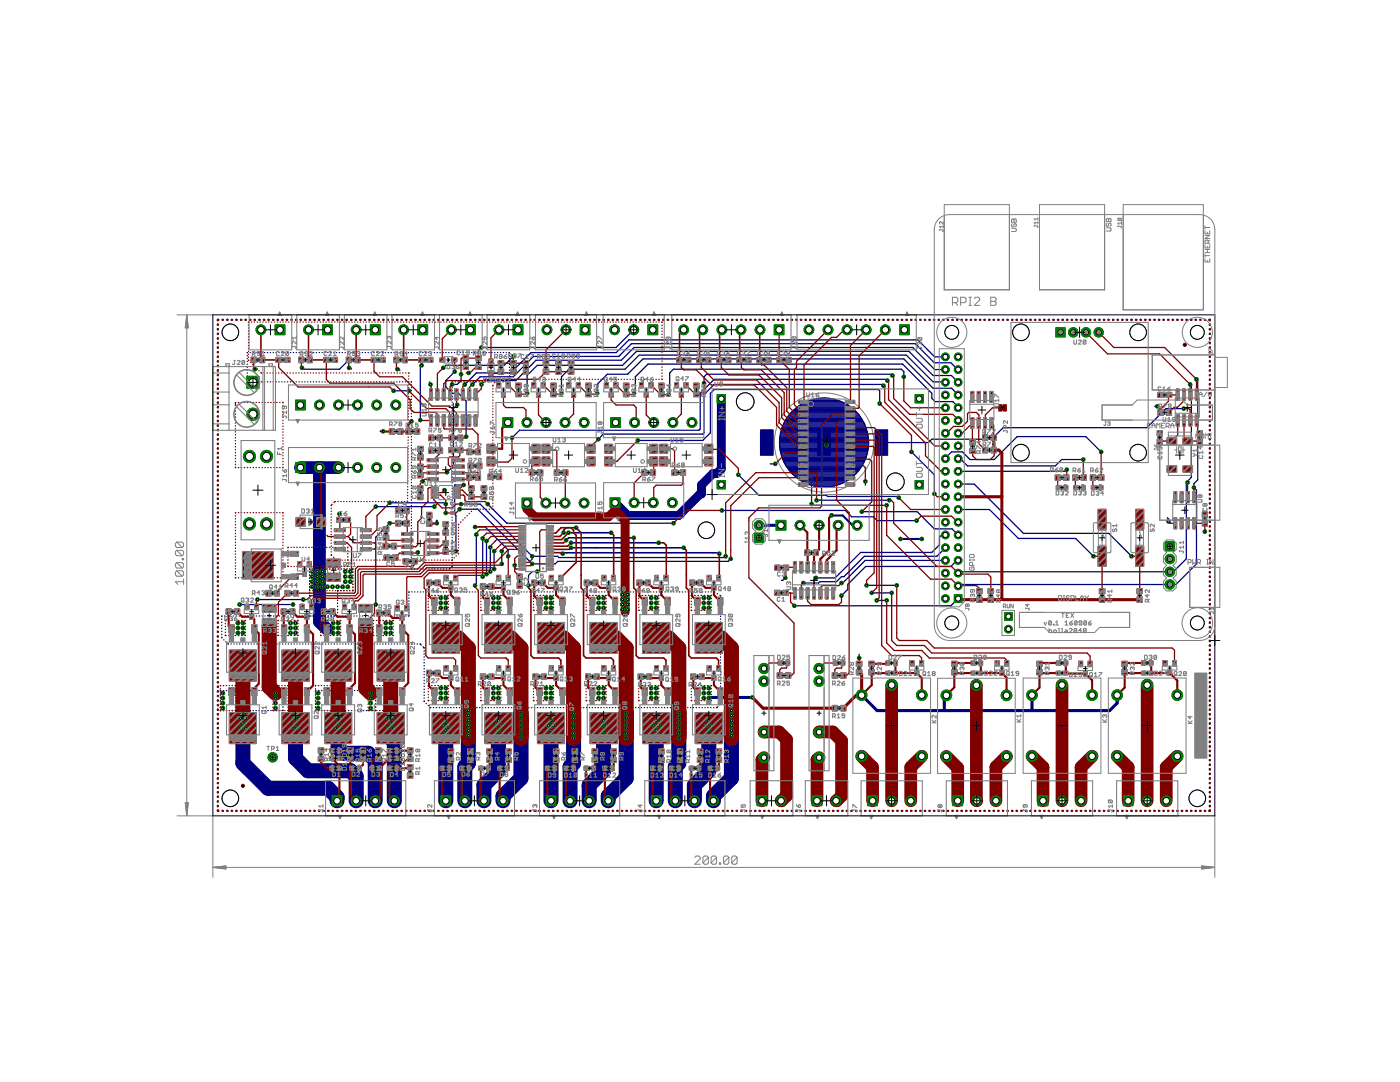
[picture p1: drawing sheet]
<svg xmlns="http://www.w3.org/2000/svg" width="279mm" height="216mm" viewBox="0 0 279 216" stroke-linecap="round" stroke-linejoin="round" font-family="sans-serif">
<circle cx="164.5" cy="88.3" r="9.9" fill="none" stroke="#808080" stroke-width=".2"/>
<g fill="#000080" stroke="#000080" stroke-width=".2">
<path d="M174.6 85.8h2.6v5h-2.6z"/>
<path d="M151.8 85.8h2.5v5h-2.5z"/>
<path d="M163.2 85.8h2.5v5h-2.5z"/>
</g>
<g fill="none" stroke="#000080" stroke-width=".25">
<path d="M49.3 76.1l.1 .1M49.3 70.9v.1M49.3 71.5v.1M49.3 72.1v.1M49.3 72.7h.1M49.3 73.2v.1M49.3 73.8v.1M49.3 74.4v.1M49.3 75h.1M49.3 75.5v.1M49.4 70.4h-.1M49.9 70.4h.1"/>
<path d="M49.9 76.2h.1M50.5 70.4h.1M50.5 76.2h.1M50.9 73.7h.5M51.1 70.4h.1M51.1 76.2h.1M51.6 70.4h.1M51.6 76.2h.1M52.2 76.2h.1M52.2 70.4h.1M52.8 70.4h.1M52.8 76.2h.1"/>
<path d="M53.4 70.4h.1M53.4 76.2h.1M53.9 70.4h.1M53.9 76.2h.1M54.5 70.4h.1M54.5 76.2h.1M55.1 70.4h.1M55.1 76.2h.1M55.6 70.4h.1M55.6 76.2h.1M56.2 70.4h.1M56.2 76.2h.1"/>
<path d="M56.8 76.2h.1M56.8 70.4h.1M57.4 76.2h.1M57.4 70.4h.1M57.9 76.2h.1M58 70.4h.1M58.5 70.4h.1M58.5 76.2h.1M59.1 70.4h.1M59.1 76.2h.1M59.7 70.4h.1M59.7 76.2h.1"/>
<path d="M60.2 70.4h.1M60.2 76.2h.1M60.8 70.4h.1M60.8 76.2h.1M61.4 76.2h.1M61.4 70.4h.1M62 76.2h.1M62 70.4h.1M62.5 76.2h.1M62.5 70.4h.1M63.1 76.2h.1M63.1 70.4h.1"/>
<path d="M63.7 76.2h.1M63.7 70.4h.1M64.3 70.4h.1M64.3 76.2h.1M64.8 70.4h.1M64.8 76.2h.1M65.4 70.4h.1M65.4 76.2h.1M66 76.2h.1M66 70.4h.1M66.5 76.2h.1M66.6 70.4h.1"/>
<path d="M67.1 76.2h.1M67.1 70.4h.1M67.7 76.2h.1M67.7 70.4h.1M68.3 76.2h.1M68.3 70.4h.1M68.8 76.2h.1M68.9 70.4h.1M69.4 76.2h.1M69.4 70.4h.1M69.6 71.8l-1.8 1.9h-7.3l-.2-.3M69.7 73.4h.2l.3 .3"/>
<path d="M70 76.2h.1M70 70.4h.1M70.6 76.2h.1M70.6 70.4h.1M71.1 76.2h.1M71.2 70.4h.1M71.7 76.2h.1M71.7 70.4h.1M72.3 76.2h.1M72.3 70.4h.1M72.9 76.2h.1M72.9 70.4h.1"/>
<path d="M73.4 76.2h.1M73.4 70.4h.1M74 76.2h.1M74 70.4h.1M74.6 76.2h.1M74.6 70.4h.1M75.1 76.2h.1M75.2 70.4h.1M75.7 76.2h.1M75.8 70.4h.1M76.3 76.2h.1M76.3 70.4h.1"/>
<path d="M76.9 76.2h.1M76.9 70.4h.1M77.4 76.2h.1M77.5 70.4h.1M78 76.2h.1M78 70.4h.1M78.5 78h3.1M78.6 76.2h.1M78.6 70.4h.1M79.2 76.2h.1M79.2 70.4h.1M79.3 73.7h.3l.2 .2"/>
<path d="M79.7 76.2h.1M79.8 70.4h.1M80.3 76.2h.1M80.3 70.4h.1M80.9 76.2h.1M80.9 70.4h.1M81.4 76.2h.1M81.5 70.4h.1M82 76.2l.1 .1M82.1 70.4h.1M82.1 76.8h.1M82.1 77.3v.1"/>
<path d="M82.1 77.9v.1M82.1 78.5h.1M82.1 79.1h.1M82.1 79.7h.1M82.6 70.4h.1M83.2 70.4h.1M83.8 70.4h.1M84.1 72.9l-.2 .3v10.6M84.4 70.4h.1M84.9 70.4h.1M85.5 70.4h.1M85.7 76.2l.2 .3v.2"/>
<path d="M86.1 70.4h.1M86.7 70.4h.1M87.2 70.4h.1M87.8 70.4h.1M88.4 70.4h.1M89 70.4h.1M89.5 70.4h.1M90.1 70.4h.1M90.2 76.8h.1M90.2 77.3v.1M90.2 77.9v.1M90.2 78.5v.1"/>
<path d="M90.2 79.1h.1M90.2 79.7h.1M90.3 76.2l-.1 .1M90.7 70.4h.1M90.7 74.2l-1.7 1.7v1.3l1.2 1.3h1.3l1.5 1.5v7.1M90.8 76.2h.1M91.2 70.4h.1M91.4 76.2h.1M91.8 70.4h.1M92 76.2h.1M92 74.7v1.2l-.8 .8h-1M92.4 70.4h.1"/>
<path d="M92.6 76.2h.1M93 70.4h.1M93 74.4h.5M93.2 76.2h.1M93.6 70.4h.1M93.8 76.2h.1M94.1 70.4h.1M94.4 76.2h.1M94.7 70.4h.1M95 76.2h.1M95.3 70.4h.1M95.6 76.2h.1"/>
<path d="M95.8 70.4h.1M96.2 76.2h.1M96.4 70.4h.1M96.8 76.2h.1M97 70.4h.1M97.4 76.2h.1M97.6 70.4h.1M98 76.2h.1M98.1 70.4h.1M98.6 76.2h.1M98.7 70.4h.1M99.2 76.2h.1"/>
<path d="M99.3 70.4h.1M99.8 76.2h.1M99.9 70.4h.1M100.4 76.2h.1M100.4 70.4h.1M101 76.2h.1M101 70.4h.1M101.6 70.4h.1M101.7 70.9v.1M101.7 71.5v.1M101.7 72.1v.1M101.7 72.7h.1"/>
<path d="M101.7 73.2v.1M101.7 73.8v.1M101.7 74.4v.1M101.7 75h.1M101.7 75.5v.1M101.7 76.1l-.1 .1M102.4 71.1l-1.8 1.8h-11.6l-.5 .5M119.2 78.5v-1.8l2-2h4.1l3-3.1h52.1l5.8 5.9h3.7l1.3 1.3M126.5 65.8l-3.6 3.5h-26.8M126.5 78.5l.3-.3v-3l2.5-2.6h50.8l5.9 5.9v1l.6 .6h3.6l1 1.1v.2M161.5 79.9h5.9M162.3 79.7h4.3"/>
<path d="M163.6 79.5h1.7M167.4 79.9a8.9 8.9 0 0 1 5.4 11.3M167.4 79.9a8.9 8.9 0 0 0-9.2 2.1 8.9 8.9 0 0 0-2.1 9.2M176.3 77l-.2-.3h-33.6l-2 2v7.7l-.2 .2h-19.9l-1 1M177.1 75.9l-.3-.2h-34.3l-2.8 2.8v7.1l-.2 .3h-35.8l-1.5 1.5M178.1 74.9l-.3-.2h-36.8l-.5 .5v1.3M180.4 75.2v-1l-.5-.5h-45.5l-.8 .7v4.1l-.2 .2M188.7 71.2h-2.2l-3.3-3.4h-57.7l-2.5 2.6h-17l-4.1 4h-6.8l-2.3 2.3M188.7 76.3l-2.5-.1-5.3-5.3h-53.3l-2.8 2.8h-11.2l-1.5 1.5v3.3M188.7 73.7h-2.2l-4.3-4.4h-55.7l-2.5 2.6h-17l-4.1 4h-6.1l-.7 .8M191.2 76.3l-1.3-1.4h-3.7l-4.8-4.8h-54.4l-2.8 2.8h-17l-2 2v3.6M191.2 73.7l-1.4-1.3h-3.3l-3.8-3.8h-56.7l-2.5 2.5h-17l-4.1 4.1h-6.6l-1.5 1.5"/>
<path d="M237.5 76.7l.3 .3v18.2l-.8 .8v.3l-.3 .2v15l-2.5 2.6h-42.7l-.3 .3M238.8 75.7l.2 .2v19.9l-.7 .7v.8l.5 .5v14.7l-4.1 4.1h-43.2l-.3 .3M82.1 80.2v.1M82.1 80.8v.1M82.1 81.4h.1M82.1 81.9v.1M82.1 82.5v.1M82.1 83.1h.1M82.1 83.7h.1M82.1 84.2v.1M82.1 84.8v.1M82.1 85.4h.1"/>
<path d="M82.1 85.9v.1M82.1 86.5v.1M82.1 87.1v.1M82.1 87.7h.1M82.1 88.2v.1M82.1 88.8v.1M82.1 89.4v.1M82.1 90h.1M82.1 90.5v.1M82.1 91.1v.1M82.1 91.7h.1M82.1 92.2v.1"/>
<path d="M82.1 92.8v.1M82.1 93.4v.1M82.1 94h.1M82.1 94.6h.1M82.1 95.1v.1M82.1 95.7v.1M82.1 96.3h.1M82.1 96.8v.1M82.1 97.4v.1M82.1 98h.1M82.1 98.6h.1M82.1 99.1v.1"/>
<path d="M82.1 99.7v.1M83.9 96h.5M88.7 97.5v.3M90.2 80.2v.1M90.2 80.8v.1M90.2 81.4h.1M90.2 81.9v.1M90.2 82.5v.1M90.2 83.1v.1M90.2 83.7h.1M90.2 84.2v.1M90.2 84.8v.1"/>
<path d="M90.2 85.4h.1M90.2 86h.1M90.2 86.5v.1M90.2 87.1v.1M90.2 87.7v.1M90.2 88.3h.1M90.2 88.8v.1M90.2 89.4v.1M90.2 90h.1M90.2 90.6h.1M90.2 91.1v.1M90.2 91.7v.1"/>
<path d="M90.2 92.3v.1M90.2 92.9h.1M90.2 93.4v.1M90.2 94v.1M90.2 94.6h.1M90.2 95.1v.1M90.2 95.7v.1M90.2 96.3v.1M90.2 96.9h.1M90.2 97.5h.1M90.2 98v.1M90.2 98.6v.1"/>
<path d="M90.2 99.2h.1M90.2 99.7v.1M91.2 80.8l-.7 .7v11.5l-1.3 1.2M92.5 96.8h-1.8v5.8l.3 .3v7.1M147.4 94.7l4 4.1h13.5l.2 .3h14l.3 .2M153.7 92.6h1M155.6 88.3h17.8M155.6 88.1h17.7M155.6 88.8h17.7M155.6 88.6h17.7M155.6 87.9h17.7M155.6 87.7h17.7"/>
<path d="M155.6 89.2h17.7M155.6 89h17.7M155.6 87.5h17.7M155.6 87.2h17.7M155.7 89.5h17.6M155.7 87h17.5M155.7 89.7h17.5M155.7 89.9h17.5M155.7 86.8h17.5M155.7 86.6h17.5M155.8 90.1h17.3M155.8 86.4h17.3"/>
<path d="M155.8 90.4h17.3M155.9 86.1h17.2M155.9 90.6h17.1M155.9 85.9h17.1M155.9 90.8h17.1M156 85.7h16.9M156 91h16.9M156 85.5h16.9M156.1 91.2l.3 1M156.1 91.2h16.7M156.1 85.3h16.7M156.2 91.5h16.6"/>
<path d="M156.2 85h16.5M156.3 91.7h16.4M156.3 84.8h16.3M156.3 91.9h16.3M156.4 84.6h16.1M156.4 92.2l.5 .8M156.4 92.1h16.1M156.5 84.4h15.9M156.5 92.4h15.9M156.6 84.1h15.7M156.7 92.6h15.5M156.8 83.9h15.4"/>
<path d="M156.8 92.8h15.3M156.9 83.7h15.1M156.9 93l1.3 1.6M156.9 93h15.1M157 83.5h14.9M157.1 93.2h14.7M157.2 83.2h14.5M157.2 93.5h14.5M157.3 83h14.3M157.4 93.7h14.1M157.5 82.8h13.9M157.6 93.9h13.7"/>
<path d="M157.7 82.6h13.5M157.8 94.1h13.4M157.9 82.4h13.1M158 94.4h13M158.1 82.1h12.7M158.2 94.6h12.6M158.2 94.6l.7 .6M158.3 81.9h12.3M158.4 94.8h12.1M158.5 81.7h11.9M158.7 95h11.6M158.8 81.5h11.3"/>
<path d="M158.9 95.2h11.1M158.9 95.2a8.9 8.9 0 0 0 11.1 0M159.1 81.3h10.7M159.2 95.5h10.5M159.4 81h10.1M159.5 95.7h9.9M159.7 80.8h9.5M159.9 95.9h9.2M160.1 80.6h8.7M160.3 96.1h8.4M160.5 80.4h7.9M160.7 96.4h7.5"/>
<path d="M161 80.1h6.9M161.2 96.6h6.5M161.9 96.8h5.1M162.8 97h3.4M164.5 88.3l.5 .5M170.8 94.6l-.8 .6M172 93l-1.2 1.6M172.5 92.2l-.5 .8M172.7 96.1v.7M172.8 91.2l-.3 1M175.6 80.5v-2.5l-.3-.3h-32.8l-.7 .8v7.9l-1.5 1.5h-13M177.5 99.8h-14.5"/>
<path d="M181.9 90.2l4.6 4.5v3.9M191.2 96.6h3.2l9.9 9.8h17l4.5 4.6M191.2 91.5h.4l1.5 1.5h17.5l1.3-1.3h4.3M212.9 93.7l-.3 .3h-21.4M219.8 90.2l-3.1-3.1h-13.7l-4.6 4.6h-4.8l-1.5-1.5h-2.2l-1.2 1.3M230.4 81.1h.5M236.2 81.5h-3.5l-3.8 3.8h-28.7l-2.3 2.3h-11.9l-.7 .7h-9.4M51.4 119.6h9.1M61.8 114.1v.1M61.8 114.7v.1M61.8 115.3v.1M61.8 115.9h.1"/>
<path d="M61.8 116.4v.1M61.8 117v.1M61.8 117.6v.1M61.8 118.2v.1M61.8 118.8v.1M61.8 119.4h.1M61.8 119.9v.1M61.8 113.5v.1M62.4 113.5h.1M62.9 113.5h.1M63.5 113.5h.1M64.1 113.5h.1"/>
<path d="M64.6 113.5h.1M65.2 113.5h.1M65.8 113.5h.1M66.4 113.5h.1M66.9 113.5h.1M67.4 118.5v.1M67.4 119.1v.1M67.4 119.7v.1M67.5 117.9l-.1 .1M67.5 113.5h.1M68 117.9h.1M68 102.3l-.3 .3"/>
<path d="M68.1 113.5h.1M68.6 117.9h.1M68.6 113.5h.1M69.2 117.9h.1M69.2 113.5h.1M69.7 117.9h.1M69.8 113.5h.1M70.4 113.5v.1M70.4 114.1v.1M70.4 114.7v.1M70.4 115.3v.1M70.4 116h.1"/>
<path d="M70.4 116.5v.1M70.4 117.2h.1M70.4 117.8l-.1 .1M75 101.1h11.7M77.8 100.3h10.9l.3 .3v1.8M77.8 104.4l-2.8 2.8v13.4M81.6 118.7v.1M81.6 119.3v.1M81.6 119.9v.1M81.7 118.1l-.1 .1M82.1 113.5h.1M82.1 100.3v.1"/>
<path d="M82.1 100.9h.1M82.1 101.4v.1M82.1 102v.1M82.1 102.6h.1M82.1 103.1v.1M82.1 103.7v.1M82.1 104.3v.1M82.1 104.9h.1M82.1 105.4v.1M82.1 106v.1M82.1 106.6v.1M82.1 107.2h.1"/>
<path d="M82.1 107.7v.1M82.1 108.3v.1M82.1 108.9h.1M82.1 109.5h.1M82.1 110v.1M82.1 110.6v.1M82.1 111.2h.1M82.1 111.7v.1M82.1 112.3v.1M82.1 112.9h.1M82.2 118.1h.1M82.7 113.5h.1"/>
<path d="M82.7 118.1h.1M83.3 113.5h.1M83.3 118.1h.1M83.6 110l-.2 .2M83.8 113.5h.1M83.9 118.1h.1M84.4 113.5h.1M84.5 118.1h.1M85 113.5h.1M85 118.1h.1M85.6 113.5h.1M85.6 118.1h.1"/>
<path d="M86.2 113.5h.1M86.2 102.9v.5M86.2 118.1h.1M86.7 113.5h.1M86.8 118.1h.1M87.3 113.5h.1M87.3 118.1h.1M87.9 118.1h.1M87.9 113.5h.1M88.5 118.1h.1M88.5 113.5h.1M89 118.1h.1"/>
<path d="M89.1 113.5h.1M89.6 118.1h.1M89.8 113.5h-.2M90.2 118.1h.1M90.2 100.3v.1M90.2 100.9v.1M90.2 101.5h.1M90.2 102v.1M90.2 102.6v.1M90.2 103.2v.1M90.2 103.8h.1M90.2 104.3v.1"/>
<path d="M90.2 104.9v.1M90.2 105.5v.1M90.2 106.1h.1M90.2 106.6v.1M90.2 107.2v.1M90.2 107.8h.1M90.2 108.4h.1M90.2 108.9v.1M90.2 109.5v.1M90.2 110.1v.1M90.2 110.7h.1M90.2 111.2v.1"/>
<path d="M90.2 111.8v.1M90.2 112.4h.1M90.2 112.9l-.1 .2M90.8 118.1h.1M91.4 118.1h.1M91.8 101.6h3.5l10.9 10.9h4.6l.5-.5h34l.5-.5M91.9 118.1h.1M92 100.6h3.8l10.4 10.4h5.1l.2 .3h33.1l.2-.3M92.5 118.1h.1M93.1 118.1h.1M93.7 118.1h.1M94.2 118.1h.1"/>
<path d="M94.8 118.1h.1M94.8 105.2h2l4.6 4.5v1.3M95.1 106.7v9.9l-.3 .2M95.4 118.1h.1M95.9 118.1h.1M96.3 107.4v7.7M96.5 118.1h.1M97.1 118.1h.1M97.1 107.9v6.7M97.3 100.6l3.9 3.8h33.2M97.7 118.1h.1M97.9 109.2v4.8"/>
<path d="M98.3 118.1h.1M98.6 110v3.5M98.8 118.1h.1M99.4 118.1h.1M100 118.1h.1M100.1 110v2.5M100.5 118.1h.1M101.1 118.1h.1M101.7 118.1h.1M102.3 118.1h.1M102.7 112.3v.5M102.8 118.1h.1"/>
<path d="M103.4 118.1h.1M104 118.1h.1M104.6 118.1h.1M105.1 118.1h.1M105.7 118.1h.1M106.3 118.1h.1M106.9 118.1h.1M107.2 114h-1l-.7 .8v2M107.4 118.1h.1M108 118.1h.1M108.6 118.1h.1M109.2 118.1h.1"/>
<path d="M109.7 118.1h.1M110.3 118.1h.1M110.9 118.1h.1M111.5 118.1h.1M112 118.1h.1M112.6 118.1h.1M113.2 118.1h.1M113.7 118.1h.1M114.3 118.1h.1M114.9 118.1h.1M115.5 118.1h.1M116.1 118.1h.1"/>
<path d="M116.6 118.1h.1M117.2 118.1h.1M117.8 118.1h.1M118.3 118.1h.1M118.9 118.1h.1M119.5 118.1h.1M120.1 118.1h.1M120.6 118.1h.1M121.2 118.1h.1M121.8 118.1h.1M122.4 118.1h.1M122.9 118.1h.1"/>
<path d="M123.5 118.1h.1M124.1 118.1h.1M124.7 118.1h.1M125.2 118.1h.1M125.8 118.1h.1M126.4 118.1h.1M127 118.1h.1M127.6 118.1h.1M128.1 118.1h.1M128.7 118.1h.1M129.3 118.1h.1M129.8 118.1h.1"/>
<path d="M130.4 118.1h.1M131 118.1h.1M131.6 118.1h.1M132.1 118.1h.1M132.7 118.1h.1M133.3 118.1h.1M133.9 118.1h.1M134.4 118.1h.1M135 118.1h.1M135.6 118.1h.1M136.2 118.1h.1M136.7 118.1h.1"/>
<path d="M137.3 118.1h.1M137.9 118.1h.1M138.5 118.1h.1M139 118.1h.1M139.6 118.1h.1M140.2 118.1h.1M140.8 118.1h.1M141.3 118.1h.1M141.9 118.1h.1M142.5 118.1l.2 .1M143.1 118.4l.1 .1M143.7 118.8l.1 .1"/>
<path d="M143.8 119.4v.1M144.1 101.9h24.6l1.3 1.2h4.3l.7 .8h7.9M156.7 115.3l-.5 .5h-.2M162 100.6l.2 .2h14.8M172 102.1h11l3.5 3.4h3.5l1.2 1.2M173 116.8h6M174 118.3h3.9M175 119.8h2M188.7 109.3l-1.7 1.7h-14.5l-4.1 4.1h-.5l-1 1h-3.3l-.2 .2h-3.1M188.7 111.8h-16l-4.5 4.5h-.3M188.7 106.7h-.8l-.4 .5v1.5l-1.5 1.5h-14.3l-5 5.1h-3.8M191.2 111.8h-.2l-1.2 1.2h-17l-3.6 3.6v1l-1.3 1.3"/>
<path d="M191.2 119.4l-1.4 1.5h-31.3M191.2 101.7h6.3l5.7 5.7h11.5l3.5 3.6M232.9 103.3l.3 .2v.6M240.5 106.1l-.3 .2M44 138.5v.1M44 139.1v.1M44 139.7v.2M44.1 137.8l-.1 .1M44.3 127.1v.2M44.3 123.5v.1M44.3 124.1v.1M44.3 124.7v.1"/>
<path d="M44.3 125.3v.1M44.3 125.9v.1M44.3 126.5v.1M44.3 122.9v.1M44.6 137.8h.1M44.7 127.7h.1M44.8 122.9h.1M45.1 128.1h.1M45.2 137.8h.1M45.4 122.9h.1M45.5 128.5h.1M45.8 137.8h.1"/>
<path d="M46 122.9h.1M46.1 128.5h.1M46.4 137.8h.1M46.5 122.9h.1M46.7 128.5h.1M46.9 137.8h.1M47.1 122.9h.1M47.2 128.5h.1M47.5 137.8h.1M47.7 122.9h.1M47.8 128.5h.1M47.8 120.6h10.7"/>
<path d="M48.1 137.8h.1M48.3 122.9h.1M48.4 128.5h.1M48.7 137.8h.1M48.9 122.9h.1M49 128.5h.1M49.3 137.8h.1M49.4 122.9h.1M49.5 128.5h.1M49.9 137.8h.1M50 122.9h.1M50.1 128.5h.1"/>
<path d="M50.5 137.8h.1M50.6 122.9h.1M50.7 128.5h.1M51.1 137.8h.1M51.1 122.9h.1M51.2 128.5h.1M51.7 137.8h.1M51.7 122.9h.1M51.8 128.5h.1M52.3 137.8h.1M52.3 122.9h.1M52.4 128.5h.1"/>
<path d="M52.9 122.9h.1M52.9 137.8h.1M53 128.5h.1M53.4 122.9h.1M53.4 137.8h.1M53.5 128.5h.1M54 122.9h.1M54 137.8h.1M54.1 128.5h.1M54.6 122.9h.1M54.6 137.8h.1M54.7 128.5h.1"/>
<path d="M55.2 122.9h.1M55.2 137.8h.1M55.2 128.5h.1M55.7 122.9h.1M55.8 137.8h.1M55.8 128.5h.1M56.3 122.9h.1M56.4 128.5h.1M56.4 137.8l.1 .1M56.5 138.5v.1M56.5 139.1v.1M56.5 139.7v.2"/>
<path d="M56.9 122.9h.1M57 128.5h.1M57.4 122.9h.1M57.5 128.5h.1M58 122.9h.1M58.1 128.5h.1M58.6 122.9h.1M58.7 128.5h.1M59.2 122.9h.1M59.2 128.5h.1M59.7 122.9h.1M59.8 128.5h.1"/>
<path d="M60.3 122.9h.1M60.4 128.5h.1M60.9 122.9h.1M61 128.5h.1M61.5 122.9h.1M61.5 128.5h.1M61.8 122.9h.1M61.8 120.5v.1M61.8 121.1v.1M61.8 121.7v.1M61.8 122.3h.1M62 122.9h.1"/>
<path d="M62.1 128.5h.1M62.4 122.9h.1M62.6 122.9h.1M62.7 128.5h.1M63 138.5v.1M63 139.1v.1M63 139.7v.2M63 122.9h.1M63.1 137.8l-.1 .1M63.2 122.9h.1M63.2 128.5h.1M63.6 137.8h.1"/>
<path d="M63.6 122.9h.2M63.8 128.5h.1M64.2 137.8h.1M64.2 122.9h.2M64.4 128.5h.1M64.8 137.8h.1M64.8 122.9h.2M65 128.5h.1M65.4 137.8h.1M65.4 122.9h.1M65.5 128.5h.1M66 137.8h.1"/>
<path d="M66 122.9h.1M66.1 128.5h.1M66.5 137.8h.1M66.6 122.9h.2M66.7 128.5h.1M67.1 137.8h.1M67.2 128.5h.1M67.4 122.8l-.2 .1M67.4 120.3v.1M67.4 120.9v.2M67.4 121.6v.1M67.4 122.2v.1"/>
<path d="M67.7 137.8h.1M67.8 122.9h.1M67.8 128.5h.1M68.3 122.9h.1M68.3 137.8h.1M68.4 128.5h.1M68.9 122.9h.1M68.9 137.8h.1M69 128.5h.1M69.5 122.9h.1M69.5 128.5h.1M69.5 137.8h.1"/>
<path d="M70.1 122.9h.1M70.1 128.5h.1M70.1 137.8h.1M70.6 122.9h.1M70.7 128.5h.1M70.7 137.8h.1M71.2 122.9h.1M71.2 128.5h.1M71.3 137.8h.1M71.8 122.9h.1M71.8 128.5h.1M71.9 137.8h.1"/>
<path d="M72.3 122.9h.1M72.4 128.5h.1M72.5 137.8h.1M72.9 122.9h.1M73 128.5h.1M73.1 137.8h.1M73.5 122.9h.1M73.5 128.5h.1M73.7 137.8h.1M74.1 122.9h.1M74.1 128.5h.1M74.3 137.8h.1"/>
<path d="M74.7 122.9h.1M74.7 128.5h.1M74.9 137.8l.1 .1M75 138.5v.1M75 139.1v.1M75 139.7v.2M75.2 122.9h.1M75.2 128.5h.1M75.8 122.9h.1M75.8 128.5h.1M76.4 122.9h.1M76.4 128.5h.1"/>
<path d="M76.9 122.9h.1M77 128.5h.1M77.5 122.9h.1M77.5 128.5h.1M78.1 122.9h.1M78.1 128.5h.1M78.7 122.9h.1M78.7 128.5h.1M79.2 122.9h.1M79.2 128.5h.1M79.8 122.9h.1M79.8 128.5h.1"/>
<path d="M80.4 122.9h.1M80.4 128.5h.1M81 122.9h.1M81 128.5h.1M81.5 128.5h.1M81.6 122.8l-.1 .1M81.6 120.5v.1M81.6 121.1h.1M81.6 121.6v.1M81.6 122.2v.1M82.1 128.5h.1M82.7 128.5h.1"/>
<path d="M83.2 128.5h.1M83.8 128.5l.3 .2M84.4 129.1l.2 .2M84.6 139.8l.1 .2M84.6 129.9h.1M84.6 130.5h.1M84.6 131v.1M84.6 131.6v.1M84.6 132.2v.1M84.6 132.8v.1M84.6 133.4v.1M84.6 134h.1"/>
<path d="M84.6 134.6h.1M84.6 135.1v.1M84.6 135.7v.1M84.6 136.3v.1M84.6 136.9v.1M84.6 137.5v.1M84.6 138.1v.1M84.6 138.7v.1M84.6 139.3h.1M143.8 120v.1M143.8 120.6v.1M143.8 121.2v.1"/>
<path d="M143.8 121.8h.1M143.8 122.3v.1M143.8 122.9v.1M143.8 123.5v.1M143.8 124.1v.1M143.8 124.7v.1M143.8 125.3h.1M143.8 125.8v.1M143.8 126.4v.1M143.8 127v.1M143.8 127.6v.1M143.8 128.2h.1"/>
<path d="M143.8 128.7v.1M143.8 129.3v.1M143.8 129.9v.1M143.8 130.5v.1M143.8 131.1h.1M143.8 131.7h.1M143.8 132.2v.1M143.8 132.8v.1M143.8 133.4v.1M143.8 134h.1M143.8 134.6h.1M143.8 135.1v.1"/>
<path d="M143.8 135.7v.1M143.8 136.3v.1M143.8 136.9h.1M143.8 137.5h.1M143.8 138v.1M143.8 138.6v.1M143.8 139.2v.1M143.8 139.8v.1M171.4 130.6v.7M44 141.7l.1 .1M44 140.4v.1M44 141v.2"/>
<path d="M44.6 141.8h.1M45.2 141.8h.1M45.8 141.8h.1M46.4 141.8h.1M46.9 141.8h.1M47.5 141.8h.1M48.1 141.8h.1M48.7 141.8h.1M49.3 141.8h.1M49.9 141.8h.1M50.5 141.8h.1M51.1 141.8h.1"/>
<path d="M51.7 141.8h.1M52.3 141.8h.1M52.9 141.8h.1M53.4 141.8h.1M54 141.8h.1M54.6 141.8h.1M55.2 141.8h.1M55.8 141.8h.1M56.5 141.7l-.1 .1M56.5 140.4v.1M56.5 141v.2M63 141.7l.1 .1"/>
<path d="M63 140.4v.1M63 141v.2M63.6 141.8h.1M64.2 141.8h.1M64.8 141.8h.1M65.4 141.8h.1M66 141.8h.1M66.5 141.8h.1M67.1 141.8h.1M67.7 141.8h.1M68.3 141.8h.1M68.9 141.8h.1"/>
<path d="M69.5 141.8h.1M70.1 141.8h.1M70.7 141.8h.1M71.3 141.8h.1M71.9 141.8h.1M72.5 141.8h.1M73.1 141.8h.1M73.7 141.8h.1M74.3 141.8h.1M75 141.7l-.1 .1M75 140.4v.1M75 141v.2"/>
<path d="M85 140.4h.1M85.4 140.8h.1M85.9 141.2h.1M86.5 141.2h.1M87.1 141.2h.1M87.6 141.2h.1M88.2 141.2h.1M88.8 141.2h.1M89.4 141.2h.1M89.9 141.2h.1M90.5 141.2h.1M91.1 141.2h.1"/>
<path d="M91.7 141.2h.1M92.2 141.2h.1M92.8 141.2h.1M93.4 141.2h.1M94 141.2h.1M94.6 141.2h.1M95.1 141.2h.1M95.7 141.2h.1M96.3 141.2h.1M96.9 141.2h.1M97.4 141.2h.1M98 141.2h.1"/>
<path d="M98.6 141.2h.1M99.2 141.2h.1M99.7 141.2h.1M100.3 141.2h.1M100.9 141.2h.1M101.5 141.2h.1M102 141.2h.1M102.6 141.2h.1M103.2 141.2h.1M103.8 141.2h.1M104.4 141.2h.1M104.9 141.2h.1"/>
<path d="M105.5 141.2h.1M106.1 141.2h.1M106.7 141.2h.1M107.2 141.2h.1M107.8 141.2h.1M108.4 141.2h.1M109 141.2h.1M109.5 141.2h.1M110.1 141.2h.1M110.7 141.2h.1M111.3 141.2h.1M111.8 141.2h.1"/>
<path d="M112.4 141.2h.1M113 141.2h.1M113.6 141.2h.1M114.2 141.2h.1M114.7 141.2h.1M115.3 141.2h.1M115.9 141.2h.1M116.5 141.2h.1M117 141.2h.1M117.6 141.2h.1M118.2 141.2h.1M118.8 141.2h.1"/>
<path d="M119.3 141.2h.1M119.9 141.2h.1M120.5 141.2h.1M121.1 141.2h.1M121.6 141.2h.1M122.2 141.2h.1M122.8 141.2h.1M123.4 141.2h.1M124 141.2h.1M124.5 141.2h.1M125.1 141.2h.1M125.7 141.2h.1"/>
<path d="M126.3 141.2h.1M126.8 141.2h.1M127.4 141.2h.1M128 141.2h.1M128.6 141.2h.1M129.1 141.2h.1M129.7 141.2h.1M130.3 141.2h.1M130.9 141.2h.1M131.4 141.2h.1M132 141.2h.1M132.6 141.2h.1"/>
<path d="M133.2 141.2h.1M133.8 141.2h.1M134.3 141.2h.1M134.9 141.2h.1M135.5 141.2h.1M136.1 141.2h.1M136.6 141.2h.1M137.2 141.2h.1M137.8 141.2h.1M138.4 141.2h.1M138.9 141.2h.1M139.5 141.2h.1"/>
<path d="M140.1 141.2h.1M140.7 141.2h.1M141.2 141.2h.1M141.8 141.2h.1M142.4 141.2h.1M143.3 141l-.3 .2M143.8 140.4l-.2 .3"/>
</g>
<path d="M151.5 104.8h4.4M150.2 139.2h-8.6l-.1 .1M172 138.7l3 3.1h46.4l1.5-1.5v-1.6M188.9 138.7l-.5 .4v2.7M206 138.7v3.1" fill="none" stroke="#000080" stroke-width=".61"/>
<path d="M59.9 93.3h7.7M63.8 93.3v30.8l1.4 1.4" fill="none" stroke="#000080" stroke-width="2.5"/>
<path d="M144 79.6v14l-1 .9h-.7l-2.3 2.3v1.8h-.3l-4.3 4.3h-10.1l-2.6-2.6" fill="none" stroke="#000080" stroke-width="1.8"/>
<g fill="none" stroke="#000080" stroke-width=".42">
<path d="M43.5 64.7v.1M43.5 65.6v.1M43.5 66.6v.1M43.5 67.5v.1M43.5 68.4v.1M43.5 69.3v.1M43.5 70.2v.1M43.5 71.1v.1M43.5 72.1v.1M43.5 73v.1M43.5 73.9v.1M43.5 74.8v.1"/>
<path d="M43.5 75.7v.1M43.5 76.6v.1M43.5 77.5v.1M43.5 78.4v.1M43.5 79.4v.1M43.6 63.8l-.1 .1M44.4 63.8h.1M45.3 63.8h.1M46.2 63.8h.1M47.1 63.8h.1M48.1 63.8h.1M49 63.8h.1"/>
<path d="M49.9 63.8h.1M50.8 63.8h.1M51.7 63.8h.1M52.6 63.8h.1M53.6 63.8h.1M54.5 63.8h.1M55.4 63.8h.1M56.3 63.8h.1M57.2 63.8h.1M58.1 63.8h.2M59.1 63.8h.1M60 63.8h.1"/>
<path d="M60.9 63.8h.1M61.8 63.8h.1M62.7 63.8h.1M63.6 63.8h.1M64.6 63.8h.1M65.5 63.8h.1M66.4 63.8h.1M67.3 63.8h.1M68.2 63.8h.1M69.1 63.8h.1M70 63.8h.1M71 63.8h.1"/>
<path d="M71.9 63.8h.1M72.8 63.8h.1M73.7 63.8h.1M74.6 63.8h.1M75.5 63.8h.1M76.5 63.8h.1M77.4 63.8h.1M78.3 63.8h.1M79.2 63.8h.1M80.1 63.8h.1M81 63.8h.1M82 63.8h.1"/>
<path d="M82.9 63.8h.1M83.8 63.8h.1M84.7 63.8h.1M85.6 63.8h.1M86.5 63.8h.1M87.5 63.8h.1M88.4 63.8h.1M89.3 63.8h.1M90.2 63.8h.1M91.1 63.8h.1M92 63.8h.1M92.9 63.8h.1"/>
<path d="M93.9 63.8h.1M94.8 63.8h.1M95.7 63.8h.1M96.6 63.8h.1M97.5 63.8h.1M98.4 63.8h.2M99.4 63.8h.1M100.3 63.8h.1M101.2 63.8h.1M102.1 63.8h.1M103 63.8h.1M103.9 63.8h.1"/>
<path d="M104.9 63.8h.1M105.8 63.8h.1M106.7 63.8h.1M107.6 63.8h.1M108.5 63.8h.1M109.4 63.8h.1M110.3 63.8h.1M111.3 63.8h.1M112.2 63.8h.1M113.1 63.8h.1M114 63.8h.1M114.9 63.8h.1"/>
<path d="M115.8 63.8h.2M116.8 63.8h.1M117.7 63.8h.1M118.6 63.8h.1M119.5 63.8h.1M120.4 63.8h.1M121.3 63.8h.2M122.3 63.8h.1M123.2 63.8h.1M124.1 63.8h.1M125 63.8h.1M125.9 63.8h.1"/>
<path d="M126.8 63.8h.1M127.8 63.8h.1M128.7 63.8h.1M129.6 63.8h.1M130.5 63.8h.1M131.4 63.8h.1M132.3 63.8h.1M133.2 63.8h.1M134.2 63.8h.1M135.1 63.8h.1M136 63.8h.1M136.9 63.8h.1"/>
<path d="M137.8 63.8h.1M138.7 63.8h.2M139.7 63.8h.1M140.6 63.8h.1M141.5 63.8h.1M142.4 63.8h.1M143.3 63.8h.1M144.3 63.8h.1M145.2 63.8h.1M146.1 63.8h.1M147 63.8h.1M147.9 63.8h.1"/>
<path d="M148.8 63.8h.1M149.7 63.8h.1M150.7 63.8h.1M151.6 63.8h.1M152.5 63.8h.1M153.4 63.8h.1M154.3 63.8h.1M155.2 63.8h.1M156.1 63.8h.2M157.1 63.8h.1M158 63.8h.1M158.9 63.8h.1"/>
<path d="M159.8 63.8h.1M160.7 63.8h.1M161.6 63.8h.2M162.6 63.8h.1M163.5 63.8h.1M164.4 63.8h.1M165.3 63.8h.1M166.2 63.8h.1M167.2 63.8h.1M168.1 63.8h.1M169 63.8h.1M169.9 63.8h.1"/>
<path d="M170.8 63.8h.1M171.7 63.8h.1M172.6 63.8h.1M173.6 63.8h.1M174.5 63.8h.1M175.4 63.8h.1M176.3 63.8h.1M177.2 63.8h.1M178.1 63.8h.1M179 63.8h.2M180 63.8h.1M180.9 63.8h.1"/>
<path d="M181.8 63.8h.1M182.7 63.8h.1M183.6 63.8h.1M184.6 63.8h.1M185.5 63.8h.1M186.4 63.8h.1M187.3 63.8h.1M188.2 63.8h.1M189.1 63.8h.1M190.1 63.8h.1M191 63.8h.1M191.9 63.8h.1"/>
<path d="M192.8 63.8h.1M193.7 63.8h.1M194.6 63.8h.1M195.5 63.8h.1M196.4 63.8h.2M197.4 63.8h.1M198.3 63.8h.1M199.2 63.8h.1M200.1 63.8h.1M201 63.8h.1M202 63.8h.1M202.9 63.8h.1"/>
<path d="M203.8 63.8h.1M204.7 63.8h.1M205.6 63.8h.1M206.5 63.8h.1M207.5 63.8h.1M208.4 63.8h.1M209.3 63.8h.1M210.2 63.8h.1M211.1 63.8h.1M212 63.8h.1M212.9 63.8h.1M213.9 63.8h.1"/>
<path d="M214.8 63.8h.1M215.7 63.8h.1M216.6 63.8h.1M217.5 63.8h.1M218.4 63.8h.1M219.4 63.8h.1M220.3 63.8h.1M221.2 63.8h.1M222.1 63.8h.1M223 63.8h.1M223.9 63.8h.1M224.9 63.8h.1"/>
<path d="M225.8 63.8h.1M226.7 63.8h.1M227.6 63.8h.1M228.5 63.8h.1M229.4 63.8h.1M230.4 63.8h.1M231.3 63.8h.1M232.2 63.8h.1M233.1 63.8h.1M234 63.8h.1M234.9 63.8h.1M235.8 63.8h.1"/>
<path d="M236.8 63.8h.1M237.7 63.8h.1M238.6 63.8h.1M239.5 63.8h.1M240.4 63.8h.1M241.3 63.8l.1 .1M241.4 64.7v.1M241.4 65.6v.1M241.4 66.6v.1M241.4 67.5v.1M241.4 68.4v.1M241.4 69.3v.1"/>
<path d="M241.4 70.2v.1M241.4 71.1v.1M241.4 72.1v.1M241.4 73v.1M241.4 73.9v.1M241.4 74.8v.1M241.4 75.7v.1M241.4 76.6v.1M241.4 77.5v.1M241.4 78.4v.1M241.4 79.4v.1M43.5 80.3v.1"/>
<path d="M43.5 81.2v.1M43.5 82.1v.1M43.5 83v.1M43.5 83.9v.2M43.5 84.9v.1M43.5 85.8v.1M43.5 86.7v.1M43.5 87.6v.1M43.5 88.5v.1M43.5 89.4v.1M43.5 90.3v.1M43.5 91.2v.2"/>
<path d="M43.5 92.2v.1M43.5 93.1v.1M43.5 94v.1M43.5 94.9v.1M43.5 95.8v.1M43.5 96.8v.1M43.5 97.7v.1M43.5 98.6v.1M43.5 99.5v.1M76 86.1h.5M82.1 84.1h.3M241.4 80.3v.1"/>
<path d="M241.4 81.2v.1M241.4 82.1v.1M241.4 83v.1M241.4 83.9v.2M241.4 84.9v.1M241.4 85.8v.1M241.4 86.7v.1M241.4 87.6v.1M241.4 88.5v.1M241.4 89.4v.1M241.4 90.3v.1M241.4 91.2v.2"/>
<path d="M241.4 92.2v.1M241.4 93.1v.1M241.4 94v.1M241.4 94.9v.1M241.4 95.8v.1M241.4 96.8v.1M241.4 97.7v.1M241.4 98.6v.1M241.4 99.5v.1M43.5 100.4v.1M43.5 101.3v.1M43.5 102.2v.1"/>
<path d="M43.5 103.1v.2M43.5 104.1v.1M43.5 105v.1M43.5 105.9v.1M43.5 106.8v.1M43.5 107.7v.1M43.5 108.6v.1M43.5 109.6v.1M43.5 110.5v.1M43.5 111.4v.1M43.5 112.3v.1M43.5 113.2v.1"/>
<path d="M43.5 114.1v.1M43.5 115v.1M43.5 116v.1M43.5 116.9v.1M43.5 117.8v.1M43.5 118.7v.1M43.5 119.6v.1M87.2 103.9v.5M166 102.8l2.2 .1 1.9 1.9h1M179.7 107.5h4.3M241.4 100.4v.1M241.4 101.3v.1"/>
<path d="M241.4 102.2v.1M241.4 103.1v.2M241.4 104.1v.1M241.4 105v.1M241.4 105.9v.1M241.4 106.8v.1M241.4 107.7v.1M241.4 108.6v.1M241.4 109.6v.1M241.4 110.5v.1M241.4 111.4v.1M241.4 112.3v.1"/>
<path d="M241.4 113.2v.1M241.4 114.1v.1M241.4 115v.1M241.4 116v.1M241.4 116.9v.1M241.4 117.8v.1M241.4 118.7v.1M241.4 119.6v.1M43.5 120.5v.1M43.5 121.5h.1M43.5 122.4v.1M43.5 123.3v.1"/>
<path d="M43.5 124.2v.1M43.5 125.1v.1M43.5 126v.1M43.5 126.9v.1M43.5 127.8v.2M43.5 128.8v.1M43.5 129.7v.1M43.5 130.6v.1M43.5 131.5v.1M43.5 132.4v.1M43.5 133.3v.1M43.5 134.3h.1"/>
<path d="M43.5 135.2v.1M43.5 136.1v.1M43.5 137v.1M43.5 137.9v.1M43.5 138.8v.1M43.5 139.7v.1M241.4 120.5v.1M241.4 121.5h.1M241.4 122.4v.1M241.4 123.3v.1M241.4 124.2v.1M241.4 125.1v.1"/>
<path d="M241.4 126v.1M241.4 126.9v.1M241.4 127.8v.2M241.4 128.8v.1M241.4 129.7v.1M241.4 130.6v.1M241.4 131.5v.1M241.4 132.4v.1M241.4 133.3v.1M241.4 134.3h.1M241.4 135.2v.1M241.4 136.1v.1"/>
<path d="M241.4 137v.1M241.4 137.9v.1M241.4 138.8v.1M241.4 139.7v.1M43.5 140.7v.1M43.5 141.6v.1M43.5 142.5v.1M43.5 143.4v.1M43.5 144.3v.1M43.5 145.2v.1M43.5 146.1v.1M43.5 147.1v.1"/>
<path d="M43.5 148v.1M43.5 148.9v.1M43.5 149.8v.1M43.5 150.7v.1M43.5 151.6v.1M43.5 152.5v.2M43.5 153.5v.1M43.5 154.4v.1M43.5 155.3v.1M43.5 156.2v.1M43.5 157.1v.1M43.5 158v.1"/>
<path d="M43.5 158.9v.1M43.5 159.9v.1M241.4 140.7v.1M241.4 141.6v.1M241.4 142.5v.1M241.4 143.4v.1M241.4 144.3v.1M241.4 145.2v.1M241.4 146.1v.1M241.4 147.1v.1M241.4 148v.1M241.4 148.9v.1"/>
<path d="M241.4 149.8v.1M241.4 150.7v.1M241.4 151.6v.1M241.4 152.5v.2M241.4 153.5v.1M241.4 154.4v.1M241.4 155.3v.1M241.4 156.2v.1M241.4 157.1v.1M241.4 158v.1M241.4 158.9v.1M241.4 159.9v.1"/>
<path d="M43.5 160.8v.1M43.5 161.7l.1 .1M44.4 161.8h.1M45.3 161.8h.1M46.2 161.8h.1M47.1 161.8h.1M48.1 161.8h.1M49 161.8h.1M49.9 161.8h.1M50.8 161.8h.1M51.7 161.8h.1M52.6 161.8h.1"/>
<path d="M53.6 161.8h.1M54.5 161.8h.1M55.4 161.8h.1M56.3 161.8h.1M57.2 161.8h.1M58.1 161.8h.2M59.1 161.8h.1M60 161.8h.1M60.9 161.8h.1M61.8 161.8h.1M62.7 161.8h.1M63.6 161.8h.1"/>
<path d="M64.6 161.8h.1M65.5 161.8h.1M66.4 161.8h.1M67.3 161.8h.1M68.2 161.8h.1M69.1 161.8h.1M70 161.8h.1M71 161.8h.1M71.9 161.8h.1M72.8 161.8h.1M73.7 161.8h.1M74.6 161.8h.1"/>
<path d="M75.5 161.8h.1M76.5 161.8h.1M77.4 161.8h.1M78.3 161.8h.1M79.2 161.8h.1M80.1 161.8h.1M81 161.8h.1M82 161.8h.1M82.9 161.8h.1M83.8 161.8h.1M84.7 161.8h.1M85.6 161.8h.1"/>
<path d="M86.5 161.8h.1M87.5 161.8h.1M88.4 161.8h.1M89.3 161.8h.1M90.2 161.8h.1M91.1 161.8h.1M92 161.8h.1M92.9 161.8h.1M93.9 161.8h.1M94.8 161.8h.1M95.7 161.8h.1M96.6 161.8h.1"/>
<path d="M97.5 161.8h.1M98.4 161.8h.2M99.4 161.8h.1M100.3 161.8h.1M101.2 161.8h.1M102.1 161.8h.1M103 161.8h.1M103.9 161.8h.1M104.9 161.8h.1M105.8 161.8h.1M106.7 161.8h.1M107.6 161.8h.1"/>
<path d="M108.5 161.8h.1M109.4 161.8h.1M110.3 161.8h.1M111.3 161.8h.1M112.2 161.8h.1M113.1 161.8h.1M114 161.8h.1M114.9 161.8h.1M115.8 161.8h.2M116.8 161.8h.1M117.7 161.8h.1M118.6 161.8h.1"/>
<path d="M119.5 161.8h.1M120.4 161.8h.1M121.3 161.8h.2M122.3 161.8h.1M123.2 161.8h.1M124.1 161.8h.1M125 161.8h.1M125.9 161.8h.1M126.8 161.8h.1M127.8 161.8h.1M128.7 161.8h.1M129.6 161.8h.1"/>
<path d="M130.5 161.8h.1M131.4 161.8h.1M132.3 161.8h.1M133.2 161.8h.1M134.2 161.8h.1M135.1 161.8h.1M136 161.8h.1M136.9 161.8h.1M137.8 161.8h.1M138.7 161.8h.2M139.7 161.8h.1M140.6 161.8h.1"/>
<path d="M141.5 161.8h.1M142.4 161.8h.1M143.3 161.8h.1M144.3 161.8h.1M145.2 161.8h.1M146.1 161.8h.1M147 161.8h.1M147.9 161.8h.1M148.8 161.8h.1M149.7 161.8h.1M150.7 161.8h.1M151.6 161.8h.1"/>
<path d="M152.5 161.8h.1M153.4 161.8h.1M154.3 161.8h.1M155.2 161.8h.1M156.1 161.8h.2M157.1 161.8h.1M158 161.8h.1M158.9 161.8h.1M159.8 161.8h.1M160.7 161.8h.1M161.6 161.8h.2M162.6 161.8h.1"/>
<path d="M163.5 161.8h.1M164.4 161.8h.1M165.3 161.8h.1M166.2 161.8h.1M167.2 161.8h.1M168.1 161.8h.1M169 161.8h.1M169.9 161.8h.1M170.8 161.8h.1M171.7 161.8h.1M172.6 161.8h.1M173.6 161.8h.1"/>
<path d="M174.5 161.8h.1M175.4 161.8h.1M176.3 161.8h.1M177.2 161.8h.1M178.1 161.8h.1M179 161.8h.2M180 161.8h.1M180.9 161.8h.1M181.8 161.8h.1M182.7 161.8h.1M183.6 161.8h.1M184.6 161.8h.1"/>
<path d="M185.5 161.8h.1M186.4 161.8h.1M187.3 161.8h.1M188.2 161.8h.1M189.1 161.8h.1M190.1 161.8h.1M191 161.8h.1M191.9 161.8h.1M192.8 161.8h.1M193.7 161.8h.1M194.6 161.8h.1M195.5 161.8h.1"/>
<path d="M196.4 161.8h.2M197.4 161.8h.1M198.3 161.8h.1M199.2 161.8h.1M200.1 161.8h.1M201 161.8h.1M202 161.8h.1M202.9 161.8h.1M203.8 161.8h.1M204.7 161.8h.1M205.6 161.8h.1M206.5 161.8h.1"/>
<path d="M207.5 161.8h.1M208.4 161.8h.1M209.3 161.8h.1M210.2 161.8h.1M211.1 161.8h.1M212 161.8h.1M212.9 161.8h.1M213.9 161.8h.1M214.8 161.8h.1M215.7 161.8h.1M216.6 161.8h.1M217.5 161.8h.1"/>
<path d="M218.4 161.8h.1M219.4 161.8h.1M220.3 161.8h.1M221.2 161.8h.1M222.1 161.8h.1M223 161.8h.1M223.9 161.8h.1M224.9 161.8h.1M225.8 161.8h.1M226.7 161.8h.1M227.6 161.8h.1M228.5 161.8h.1"/>
<path d="M229.4 161.8h.1M230.4 161.8h.1M231.3 161.8h.1M232.2 161.8h.1M233.1 161.8h.1M234 161.8h.1M234.9 161.8h.1M235.8 161.8h.1M236.8 161.8h.1M237.7 161.8h.1M238.6 161.8h.1M239.5 161.8h.1"/>
<path d="M240.4 161.8h.1M241.4 161.7l-.1 .1M241.4 160.8v.1"/>
</g>
<g fill="none" stroke="#000080" stroke-width="3">
<path d="M48.5 142.3v10l5 5h12l1.8 1.8v.7M59 142.3v9l2.5 2.5h8.5l1.1 1.1v4.9M67.5 142.3v7l1 1h5l1.4 1.4v8.1M78 142.3v5l.5 .5h.2v12M89 143.8v16M93.5 141.8v10.5l-.7 .7v6.8M99.5 143.8v10l-2.9 2.9v3.1M104 142.3v13l-3.6 3.6v.9M110 143.8v16M114.5 142.3v10l-.7 .7v6.8M120.5 143.8v10l-2.9 2.9v3.1M125 142.3v13l-3.6 3.6v.9"/>
<path d="M131 143.8v16M135.5 142.3v10l-.7 .7v6.8M141.5 143.8v10l-2.9 2.9v3.1M146 141.8v13.5l-3.6 3.6v.9"/>
</g>
<path d="M112.3 110.5l.2-.2h30.9l.2 .2M113.5 106.3h8.5M114 109.3h22.5M114 108.3h17.5M115 105.3h-2l-.5 .5v.5M126.5 107.3h-13l-.5 .5" fill="none" stroke="#000080" stroke-width=".32"/>
<path d="M190.5 118.7h1.5v1.5h-1.5z" fill="#008000" stroke="#008000" stroke-width=".2"/>
<circle cx="191.2" cy="119.4" r=".51" fill="#fff" stroke="#000" stroke-width=".2"/>
<circle cx="188.7" cy="119.4" r=".76" fill="#008000" stroke="#008000" stroke-width=".2"/>
<circle cx="188.7" cy="119.4" r=".51" fill="#fff" stroke="#000" stroke-width=".2"/>
<circle cx="191.2" cy="116.9" r=".76" fill="#008000" stroke="#008000" stroke-width=".2"/>
<circle cx="191.2" cy="116.9" r=".51" fill="#fff" stroke="#000" stroke-width=".2"/>
<circle cx="188.7" cy="116.9" r=".76" fill="#008000" stroke="#008000" stroke-width=".2"/>
<circle cx="188.7" cy="116.9" r=".51" fill="#fff" stroke="#000" stroke-width=".2"/>
<circle cx="191.2" cy="114.4" r=".76" fill="#008000" stroke="#008000" stroke-width=".2"/>
<circle cx="191.2" cy="114.4" r=".51" fill="#fff" stroke="#000" stroke-width=".2"/>
<circle cx="188.7" cy="114.4" r=".76" fill="#008000" stroke="#008000" stroke-width=".2"/>
<circle cx="188.7" cy="114.4" r=".51" fill="#fff" stroke="#000" stroke-width=".2"/>
<circle cx="191.2" cy="111.8" r=".76" fill="#008000" stroke="#008000" stroke-width=".2"/>
<circle cx="191.2" cy="111.8" r=".51" fill="#fff" stroke="#000" stroke-width=".2"/>
<circle cx="188.7" cy="111.8" r=".76" fill="#008000" stroke="#008000" stroke-width=".2"/>
<circle cx="188.7" cy="111.8" r=".51" fill="#fff" stroke="#000" stroke-width=".2"/>
<circle cx="191.2" cy="109.3" r=".76" fill="#008000" stroke="#008000" stroke-width=".2"/>
<circle cx="191.2" cy="109.3" r=".51" fill="#fff" stroke="#000" stroke-width=".2"/>
<circle cx="188.7" cy="109.3" r=".76" fill="#008000" stroke="#008000" stroke-width=".2"/>
<circle cx="188.7" cy="109.3" r=".51" fill="#fff" stroke="#000" stroke-width=".2"/>
<circle cx="191.2" cy="106.7" r=".76" fill="#008000" stroke="#008000" stroke-width=".2"/>
<circle cx="191.2" cy="106.7" r=".51" fill="#fff" stroke="#000" stroke-width=".2"/>
<circle cx="188.7" cy="106.7" r=".76" fill="#008000" stroke="#008000" stroke-width=".2"/>
<circle cx="188.7" cy="106.7" r=".51" fill="#fff" stroke="#000" stroke-width=".2"/>
<circle cx="191.2" cy="104.2" r=".76" fill="#008000" stroke="#008000" stroke-width=".2"/>
<circle cx="191.2" cy="104.2" r=".51" fill="#fff" stroke="#000" stroke-width=".2"/>
<circle cx="188.7" cy="104.2" r=".76" fill="#008000" stroke="#008000" stroke-width=".2"/>
<circle cx="188.7" cy="104.2" r=".51" fill="#fff" stroke="#000" stroke-width=".2"/>
<circle cx="191.2" cy="101.7" r=".76" fill="#008000" stroke="#008000" stroke-width=".2"/>
<circle cx="191.2" cy="101.7" r=".51" fill="#fff" stroke="#000" stroke-width=".2"/>
<circle cx="188.7" cy="101.7" r=".76" fill="#008000" stroke="#008000" stroke-width=".2"/>
<circle cx="188.7" cy="101.7" r=".51" fill="#fff" stroke="#000" stroke-width=".2"/>
<circle cx="191.2" cy="99.1" r=".76" fill="#008000" stroke="#008000" stroke-width=".2"/>
<circle cx="191.2" cy="99.1" r=".51" fill="#fff" stroke="#000" stroke-width=".2"/>
<circle cx="188.7" cy="99.1" r=".76" fill="#008000" stroke="#008000" stroke-width=".2"/>
<circle cx="188.7" cy="99.1" r=".51" fill="#fff" stroke="#000" stroke-width=".2"/>
<circle cx="191.2" cy="96.6" r=".76" fill="#008000" stroke="#008000" stroke-width=".2"/>
<circle cx="191.2" cy="96.6" r=".51" fill="#fff" stroke="#000" stroke-width=".2"/>
<circle cx="188.7" cy="96.6" r=".76" fill="#008000" stroke="#008000" stroke-width=".2"/>
<circle cx="188.7" cy="96.6" r=".51" fill="#fff" stroke="#000" stroke-width=".2"/>
<circle cx="191.2" cy="94" r=".76" fill="#008000" stroke="#008000" stroke-width=".2"/>
<circle cx="191.2" cy="94" r=".51" fill="#fff" stroke="#000" stroke-width=".2"/>
<circle cx="188.7" cy="94" r=".76" fill="#008000" stroke="#008000" stroke-width=".2"/>
<circle cx="188.7" cy="94" r=".51" fill="#fff" stroke="#000" stroke-width=".2"/>
<circle cx="191.2" cy="91.5" r=".76" fill="#008000" stroke="#008000" stroke-width=".2"/>
<circle cx="191.2" cy="91.5" r=".51" fill="#fff" stroke="#000" stroke-width=".2"/>
<circle cx="188.7" cy="91.5" r=".76" fill="#008000" stroke="#008000" stroke-width=".2"/>
<circle cx="188.7" cy="91.5" r=".51" fill="#fff" stroke="#000" stroke-width=".2"/>
<circle cx="191.2" cy="89" r=".76" fill="#008000" stroke="#008000" stroke-width=".2"/>
<circle cx="191.2" cy="89" r=".51" fill="#fff" stroke="#000" stroke-width=".2"/>
<circle cx="188.7" cy="89" r=".76" fill="#008000" stroke="#008000" stroke-width=".2"/>
<circle cx="188.7" cy="89" r=".51" fill="#fff" stroke="#000" stroke-width=".2"/>
<circle cx="191.2" cy="86.4" r=".76" fill="#008000" stroke="#008000" stroke-width=".2"/>
<circle cx="191.2" cy="86.4" r=".51" fill="#fff" stroke="#000" stroke-width=".2"/>
<circle cx="188.7" cy="86.4" r=".76" fill="#008000" stroke="#008000" stroke-width=".2"/>
<circle cx="188.7" cy="86.4" r=".51" fill="#fff" stroke="#000" stroke-width=".2"/>
<circle cx="191.2" cy="83.9" r=".76" fill="#008000" stroke="#008000" stroke-width=".2"/>
<circle cx="191.2" cy="83.9" r=".51" fill="#fff" stroke="#000" stroke-width=".2"/>
<circle cx="188.7" cy="83.9" r=".76" fill="#008000" stroke="#008000" stroke-width=".2"/>
<circle cx="188.7" cy="83.9" r=".51" fill="#fff" stroke="#000" stroke-width=".2"/>
<circle cx="191.2" cy="81.4" r=".76" fill="#008000" stroke="#008000" stroke-width=".2"/>
<circle cx="191.2" cy="81.4" r=".51" fill="#fff" stroke="#000" stroke-width=".2"/>
<circle cx="188.7" cy="81.4" r=".76" fill="#008000" stroke="#008000" stroke-width=".2"/>
<circle cx="188.7" cy="81.4" r=".51" fill="#fff" stroke="#000" stroke-width=".2"/>
<circle cx="191.2" cy="78.8" r=".76" fill="#008000" stroke="#008000" stroke-width=".2"/>
<circle cx="191.2" cy="78.8" r=".51" fill="#fff" stroke="#000" stroke-width=".2"/>
<circle cx="188.7" cy="78.8" r=".76" fill="#008000" stroke="#008000" stroke-width=".2"/>
<circle cx="188.7" cy="78.8" r=".51" fill="#fff" stroke="#000" stroke-width=".2"/>
<circle cx="191.2" cy="76.3" r=".76" fill="#008000" stroke="#008000" stroke-width=".2"/>
<circle cx="191.2" cy="76.3" r=".51" fill="#fff" stroke="#000" stroke-width=".2"/>
<circle cx="188.7" cy="76.3" r=".76" fill="#008000" stroke="#008000" stroke-width=".2"/>
<circle cx="188.7" cy="76.3" r=".51" fill="#fff" stroke="#000" stroke-width=".2"/>
<circle cx="191.2" cy="73.7" r=".76" fill="#008000" stroke="#008000" stroke-width=".2"/>
<circle cx="191.2" cy="73.7" r=".51" fill="#fff" stroke="#000" stroke-width=".2"/>
<circle cx="188.7" cy="73.7" r=".76" fill="#008000" stroke="#008000" stroke-width=".2"/>
<circle cx="188.7" cy="73.7" r=".51" fill="#fff" stroke="#000" stroke-width=".2"/>
<circle cx="191.2" cy="71.2" r=".76" fill="#008000" stroke="#008000" stroke-width=".2"/>
<circle cx="191.2" cy="71.2" r=".51" fill="#fff" stroke="#000" stroke-width=".2"/>
<circle cx="188.7" cy="71.2" r=".76" fill="#008000" stroke="#008000" stroke-width=".2"/>
<circle cx="188.7" cy="71.2" r=".51" fill="#fff" stroke="#000" stroke-width=".2"/>
<path d="M200.5 122.2h1.5v1.6h-1.5z" fill="#008000" stroke="#008000" stroke-width=".2"/>
<circle cx="201.3" cy="123" r=".51" fill="#fff" stroke="#000" stroke-width=".2"/>
<circle cx="201.3" cy="125.5" r=".76" fill="#008000" stroke="#008000" stroke-width=".2"/>
<circle cx="201.3" cy="125.5" r=".51" fill="#fff" stroke="#000" stroke-width=".2"/>
<path d="M143.1 95.9h1.7v1.6h-1.7z" fill="#008000" stroke="#008000" stroke-width=".2"/>
<circle cx="144" cy="96.7" r=".55" fill="#fff" stroke="#000" stroke-width=".2"/>
<path d="M143.1 78.7h1.7v1.7h-1.7z" fill="#008000" stroke="#008000" stroke-width=".2"/>
<circle cx="144" cy="79.6" r=".55" fill="#fff" stroke="#000" stroke-width=".2"/>
<path d="M182.6 78.7h1.7v1.7h-1.7z" fill="#008000" stroke="#008000" stroke-width=".2"/>
<circle cx="183.5" cy="79.6" r=".55" fill="#fff" stroke="#000" stroke-width=".2"/>
<path d="M182.6 95.9h1.7v1.6h-1.7z" fill="#008000" stroke="#008000" stroke-width=".2"/>
<circle cx="183.5" cy="96.7" r=".55" fill="#fff" stroke="#000" stroke-width=".2"/>
<circle cx="49.8" cy="91.1" r="1.21" fill="#008000" stroke="#008000" stroke-width=".2"/>
<circle cx="49.8" cy="91.1" r=".8" fill="#fff" stroke="#000" stroke-width=".2"/>
<circle cx="53.2" cy="91.1" r="1.21" fill="#008000" stroke="#008000" stroke-width=".2"/>
<circle cx="53.2" cy="91.1" r=".8" fill="#fff" stroke="#000" stroke-width=".2"/>
<circle cx="49.8" cy="104.5" r="1.21" fill="#008000" stroke="#008000" stroke-width=".2"/>
<circle cx="49.8" cy="104.5" r=".8" fill="#fff" stroke="#000" stroke-width=".2"/>
<circle cx="53.2" cy="104.5" r="1.21" fill="#008000" stroke="#008000" stroke-width=".2"/>
<circle cx="53.2" cy="104.5" r=".8" fill="#fff" stroke="#000" stroke-width=".2"/>
<path d="M49.3 75.1h2.4v2.4h-2.4z" fill="#008000" stroke="#008000" stroke-width=".2"/>
<circle cx="50.5" cy="76.3" r=".8" fill="#fff" stroke="#000" stroke-width=".2"/>
<circle cx="50.5" cy="82.7" r="1.21" fill="#008000" stroke="#008000" stroke-width=".2"/>
<circle cx="50.5" cy="82.7" r=".8" fill="#fff" stroke="#000" stroke-width=".2"/>
<path d="M130 158.8h1.9v2h-1.9z" fill="#008000" stroke="#008000" stroke-width=".2"/>
<circle cx="131" cy="159.8" r=".66" fill="#fff" stroke="#000" stroke-width=".2"/>
<circle cx="134.8" cy="159.8" r=".97" fill="#008000" stroke="#008000" stroke-width=".2"/>
<circle cx="134.8" cy="159.8" r=".66" fill="#fff" stroke="#000" stroke-width=".2"/>
<circle cx="138.6" cy="159.8" r=".97" fill="#008000" stroke="#008000" stroke-width=".2"/>
<circle cx="138.6" cy="159.8" r=".66" fill="#fff" stroke="#000" stroke-width=".2"/>
<circle cx="142.4" cy="159.8" r=".97" fill="#008000" stroke="#008000" stroke-width=".2"/>
<circle cx="142.4" cy="159.8" r=".66" fill="#fff" stroke="#000" stroke-width=".2"/>
<path d="M109 158.8h1.9v2h-1.9z" fill="#008000" stroke="#008000" stroke-width=".2"/>
<circle cx="110" cy="159.8" r=".66" fill="#fff" stroke="#000" stroke-width=".2"/>
<circle cx="113.8" cy="159.8" r=".97" fill="#008000" stroke="#008000" stroke-width=".2"/>
<circle cx="113.8" cy="159.8" r=".66" fill="#fff" stroke="#000" stroke-width=".2"/>
<circle cx="117.6" cy="159.8" r=".97" fill="#008000" stroke="#008000" stroke-width=".2"/>
<circle cx="117.6" cy="159.8" r=".66" fill="#fff" stroke="#000" stroke-width=".2"/>
<circle cx="121.4" cy="159.8" r=".97" fill="#008000" stroke="#008000" stroke-width=".2"/>
<circle cx="121.4" cy="159.8" r=".66" fill="#fff" stroke="#000" stroke-width=".2"/>
<path d="M88 158.8h1.9v2h-1.9z" fill="#008000" stroke="#008000" stroke-width=".2"/>
<circle cx="89" cy="159.8" r=".66" fill="#fff" stroke="#000" stroke-width=".2"/>
<circle cx="92.8" cy="159.8" r=".97" fill="#008000" stroke="#008000" stroke-width=".2"/>
<circle cx="92.8" cy="159.8" r=".66" fill="#fff" stroke="#000" stroke-width=".2"/>
<circle cx="96.6" cy="159.8" r=".97" fill="#008000" stroke="#008000" stroke-width=".2"/>
<circle cx="96.6" cy="159.8" r=".66" fill="#fff" stroke="#000" stroke-width=".2"/>
<circle cx="100.4" cy="159.8" r=".97" fill="#008000" stroke="#008000" stroke-width=".2"/>
<circle cx="100.4" cy="159.8" r=".66" fill="#fff" stroke="#000" stroke-width=".2"/>
<path d="M66.3 158.8h1.9v2h-1.9z" fill="#008000" stroke="#008000" stroke-width=".2"/>
<circle cx="67.3" cy="159.8" r=".66" fill="#fff" stroke="#000" stroke-width=".2"/>
<circle cx="71.1" cy="159.8" r=".97" fill="#008000" stroke="#008000" stroke-width=".2"/>
<circle cx="71.1" cy="159.8" r=".66" fill="#fff" stroke="#000" stroke-width=".2"/>
<circle cx="74.9" cy="159.8" r=".97" fill="#008000" stroke="#008000" stroke-width=".2"/>
<circle cx="74.9" cy="159.8" r=".66" fill="#fff" stroke="#000" stroke-width=".2"/>
<circle cx="78.7" cy="159.8" r=".97" fill="#008000" stroke="#008000" stroke-width=".2"/>
<circle cx="78.7" cy="159.8" r=".66" fill="#fff" stroke="#000" stroke-width=".2"/>
<path d="M121.8 99.3h1.9v2h-1.9z" fill="#008000" stroke="#008000" stroke-width=".2"/>
<circle cx="122.7" cy="100.3" r=".66" fill="#fff" stroke="#000" stroke-width=".2"/>
<circle cx="126.6" cy="100.3" r=".97" fill="#008000" stroke="#008000" stroke-width=".2"/>
<circle cx="126.6" cy="100.3" r=".66" fill="#fff" stroke="#000" stroke-width=".2"/>
<circle cx="130.4" cy="100.3" r=".97" fill="#008000" stroke="#008000" stroke-width=".2"/>
<circle cx="130.4" cy="100.3" r=".66" fill="#fff" stroke="#000" stroke-width=".2"/>
<circle cx="134.2" cy="100.3" r=".97" fill="#008000" stroke="#008000" stroke-width=".2"/>
<circle cx="134.2" cy="100.3" r=".66" fill="#fff" stroke="#000" stroke-width=".2"/>
<path d="M104.2 99.4h1.9v1.9h-1.9z" fill="#008000" stroke="#008000" stroke-width=".2"/>
<circle cx="105.2" cy="100.4" r=".66" fill="#fff" stroke="#000" stroke-width=".2"/>
<circle cx="108.9" cy="100.4" r=".97" fill="#008000" stroke="#008000" stroke-width=".2"/>
<circle cx="108.9" cy="100.4" r=".66" fill="#fff" stroke="#000" stroke-width=".2"/>
<circle cx="112.8" cy="100.4" r=".97" fill="#008000" stroke="#008000" stroke-width=".2"/>
<circle cx="112.8" cy="100.4" r=".66" fill="#fff" stroke="#000" stroke-width=".2"/>
<circle cx="116.6" cy="100.4" r=".97" fill="#008000" stroke="#008000" stroke-width=".2"/>
<circle cx="116.6" cy="100.4" r=".66" fill="#fff" stroke="#000" stroke-width=".2"/>
<circle cx="234.9" cy="138.7" r="1.06" fill="#008000" stroke="#008000" stroke-width=".2"/>
<circle cx="234.9" cy="138.7" r=".66" fill="#fff" stroke="#000" stroke-width=".2"/>
<circle cx="234.9" cy="150.9" r="1.06" fill="#008000" stroke="#008000" stroke-width=".2"/>
<circle cx="234.9" cy="150.9" r=".66" fill="#fff" stroke="#000" stroke-width=".2"/>
<circle cx="222.9" cy="138.7" r="1.06" fill="#008000" stroke="#008000" stroke-width=".2"/>
<circle cx="222.9" cy="138.7" r=".66" fill="#fff" stroke="#000" stroke-width=".2"/>
<circle cx="222.9" cy="150.9" r="1.06" fill="#008000" stroke="#008000" stroke-width=".2"/>
<circle cx="222.9" cy="150.9" r=".66" fill="#fff" stroke="#000" stroke-width=".2"/>
<circle cx="228.9" cy="136.7" r="1.06" fill="#008000" stroke="#008000" stroke-width=".2"/>
<circle cx="228.9" cy="136.7" r=".66" fill="#fff" stroke="#000" stroke-width=".2"/>
<circle cx="218" cy="138.7" r="1.06" fill="#008000" stroke="#008000" stroke-width=".2"/>
<circle cx="218" cy="138.7" r=".66" fill="#fff" stroke="#000" stroke-width=".2"/>
<circle cx="218" cy="150.9" r="1.06" fill="#008000" stroke="#008000" stroke-width=".2"/>
<circle cx="218" cy="150.9" r=".66" fill="#fff" stroke="#000" stroke-width=".2"/>
<circle cx="206" cy="138.7" r="1.06" fill="#008000" stroke="#008000" stroke-width=".2"/>
<circle cx="206" cy="138.7" r=".66" fill="#fff" stroke="#000" stroke-width=".2"/>
<circle cx="206" cy="150.9" r="1.06" fill="#008000" stroke="#008000" stroke-width=".2"/>
<circle cx="206" cy="150.9" r=".66" fill="#fff" stroke="#000" stroke-width=".2"/>
<circle cx="211.9" cy="136.7" r="1.06" fill="#008000" stroke="#008000" stroke-width=".2"/>
<circle cx="211.9" cy="136.7" r=".66" fill="#fff" stroke="#000" stroke-width=".2"/>
<circle cx="200.9" cy="138.7" r="1.06" fill="#008000" stroke="#008000" stroke-width=".2"/>
<circle cx="200.9" cy="138.7" r=".66" fill="#fff" stroke="#000" stroke-width=".2"/>
<circle cx="200.9" cy="150.9" r="1.06" fill="#008000" stroke="#008000" stroke-width=".2"/>
<circle cx="200.9" cy="150.9" r=".66" fill="#fff" stroke="#000" stroke-width=".2"/>
<circle cx="188.9" cy="138.7" r="1.06" fill="#008000" stroke="#008000" stroke-width=".2"/>
<circle cx="188.9" cy="138.7" r=".66" fill="#fff" stroke="#000" stroke-width=".2"/>
<circle cx="188.9" cy="150.9" r="1.06" fill="#008000" stroke="#008000" stroke-width=".2"/>
<circle cx="188.9" cy="150.9" r=".66" fill="#fff" stroke="#000" stroke-width=".2"/>
<circle cx="194.9" cy="136.7" r="1.06" fill="#008000" stroke="#008000" stroke-width=".2"/>
<circle cx="194.9" cy="136.7" r=".66" fill="#fff" stroke="#000" stroke-width=".2"/>
<circle cx="184" cy="138.7" r="1.06" fill="#008000" stroke="#008000" stroke-width=".2"/>
<circle cx="184" cy="138.7" r=".66" fill="#fff" stroke="#000" stroke-width=".2"/>
<circle cx="184" cy="150.9" r="1.06" fill="#008000" stroke="#008000" stroke-width=".2"/>
<circle cx="184" cy="150.9" r=".66" fill="#fff" stroke="#000" stroke-width=".2"/>
<circle cx="172" cy="138.7" r="1.06" fill="#008000" stroke="#008000" stroke-width=".2"/>
<circle cx="172" cy="138.7" r=".66" fill="#fff" stroke="#000" stroke-width=".2"/>
<circle cx="172" cy="150.9" r="1.06" fill="#008000" stroke="#008000" stroke-width=".2"/>
<circle cx="172" cy="150.9" r=".66" fill="#fff" stroke="#000" stroke-width=".2"/>
<circle cx="177.9" cy="136.7" r="1.06" fill="#008000" stroke="#008000" stroke-width=".2"/>
<circle cx="177.9" cy="136.7" r=".66" fill="#fff" stroke="#000" stroke-width=".2"/>
<path d="M207.2 158.8h1.9v2h-1.9z" fill="#008000" stroke="#008000" stroke-width=".2"/>
<circle cx="208.2" cy="159.8" r=".66" fill="#fff" stroke="#000" stroke-width=".2"/>
<circle cx="211.9" cy="159.8" r=".97" fill="#008000" stroke="#008000" stroke-width=".2"/>
<circle cx="211.9" cy="159.8" r=".66" fill="#fff" stroke="#000" stroke-width=".2"/>
<circle cx="215.8" cy="159.8" r=".97" fill="#008000" stroke="#008000" stroke-width=".2"/>
<circle cx="215.8" cy="159.8" r=".66" fill="#fff" stroke="#000" stroke-width=".2"/>
<path d="M190.2 158.8h1.9v2h-1.9z" fill="#008000" stroke="#008000" stroke-width=".2"/>
<circle cx="191.1" cy="159.8" r=".66" fill="#fff" stroke="#000" stroke-width=".2"/>
<circle cx="194.9" cy="159.8" r=".97" fill="#008000" stroke="#008000" stroke-width=".2"/>
<circle cx="194.9" cy="159.8" r=".66" fill="#fff" stroke="#000" stroke-width=".2"/>
<circle cx="198.8" cy="159.8" r=".97" fill="#008000" stroke="#008000" stroke-width=".2"/>
<circle cx="198.8" cy="159.8" r=".66" fill="#fff" stroke="#000" stroke-width=".2"/>
<path d="M173.2 158.8h1.9v2h-1.9z" fill="#008000" stroke="#008000" stroke-width=".2"/>
<circle cx="174.1" cy="159.8" r=".66" fill="#fff" stroke="#000" stroke-width=".2"/>
<circle cx="177.9" cy="159.8" r=".97" fill="#008000" stroke="#008000" stroke-width=".2"/>
<circle cx="177.9" cy="159.8" r=".66" fill="#fff" stroke="#000" stroke-width=".2"/>
<circle cx="181.8" cy="159.8" r=".97" fill="#008000" stroke="#008000" stroke-width=".2"/>
<circle cx="181.8" cy="159.8" r=".66" fill="#fff" stroke="#000" stroke-width=".2"/>
<path d="M224.2 158.8h1.9v2h-1.9z" fill="#008000" stroke="#008000" stroke-width=".2"/>
<circle cx="225.1" cy="159.8" r=".66" fill="#fff" stroke="#000" stroke-width=".2"/>
<circle cx="228.9" cy="159.8" r=".97" fill="#008000" stroke="#008000" stroke-width=".2"/>
<circle cx="228.9" cy="159.8" r=".66" fill="#fff" stroke="#000" stroke-width=".2"/>
<circle cx="232.7" cy="159.8" r=".97" fill="#008000" stroke="#008000" stroke-width=".2"/>
<circle cx="232.7" cy="159.8" r=".66" fill="#fff" stroke="#000" stroke-width=".2"/>
<circle cx="163.5" cy="151.2" r="1.02" fill="#008000" stroke="#008000" stroke-width=".2"/>
<circle cx="163.5" cy="151.2" r=".55" fill="#fff" stroke="#000" stroke-width=".2"/>
<circle cx="163.5" cy="146.1" r="1.02" fill="#008000" stroke="#008000" stroke-width=".2"/>
<circle cx="163.5" cy="146.1" r=".55" fill="#fff" stroke="#000" stroke-width=".2"/>
<circle cx="163.5" cy="135.9" r="1.02" fill="#008000" stroke="#008000" stroke-width=".2"/>
<circle cx="163.5" cy="135.9" r=".55" fill="#fff" stroke="#000" stroke-width=".2"/>
<circle cx="163.5" cy="133.4" r="1.02" fill="#008000" stroke="#008000" stroke-width=".2"/>
<circle cx="163.5" cy="133.4" r=".55" fill="#fff" stroke="#000" stroke-width=".2"/>
<circle cx="152.5" cy="151.2" r="1.02" fill="#008000" stroke="#008000" stroke-width=".2"/>
<circle cx="152.5" cy="151.2" r=".55" fill="#fff" stroke="#000" stroke-width=".2"/>
<circle cx="152.5" cy="146.1" r="1.02" fill="#008000" stroke="#008000" stroke-width=".2"/>
<circle cx="152.5" cy="146.1" r=".55" fill="#fff" stroke="#000" stroke-width=".2"/>
<circle cx="152.5" cy="135.9" r="1.02" fill="#008000" stroke="#008000" stroke-width=".2"/>
<circle cx="152.5" cy="135.9" r=".55" fill="#fff" stroke="#000" stroke-width=".2"/>
<circle cx="152.5" cy="133.4" r="1.02" fill="#008000" stroke="#008000" stroke-width=".2"/>
<circle cx="152.5" cy="133.4" r=".55" fill="#fff" stroke="#000" stroke-width=".2"/>
<path d="M162.1 158.8h1.9v2h-1.9z" fill="#008000" stroke="#008000" stroke-width=".2"/>
<circle cx="163" cy="159.8" r=".66" fill="#fff" stroke="#000" stroke-width=".2"/>
<circle cx="166.9" cy="159.8" r=".97" fill="#008000" stroke="#008000" stroke-width=".2"/>
<circle cx="166.9" cy="159.8" r=".66" fill="#fff" stroke="#000" stroke-width=".2"/>
<path d="M151.1 158.8h1.9v2h-1.9z" fill="#008000" stroke="#008000" stroke-width=".2"/>
<circle cx="152.1" cy="159.8" r=".66" fill="#fff" stroke="#000" stroke-width=".2"/>
<circle cx="155.9" cy="159.8" r=".97" fill="#008000" stroke="#008000" stroke-width=".2"/>
<circle cx="155.9" cy="159.8" r=".66" fill="#fff" stroke="#000" stroke-width=".2"/>
<path d="M154.5 64.8h2v2h-2z" fill="#008000" stroke="#008000" stroke-width=".2"/>
<circle cx="155.5" cy="65.8" r=".66" fill="#fff" stroke="#000" stroke-width=".2"/>
<circle cx="151.7" cy="65.8" r=".97" fill="#008000" stroke="#008000" stroke-width=".2"/>
<circle cx="151.7" cy="65.8" r=".66" fill="#fff" stroke="#000" stroke-width=".2"/>
<circle cx="147.9" cy="65.8" r=".97" fill="#008000" stroke="#008000" stroke-width=".2"/>
<circle cx="147.9" cy="65.8" r=".66" fill="#fff" stroke="#000" stroke-width=".2"/>
<circle cx="144.1" cy="65.8" r=".97" fill="#008000" stroke="#008000" stroke-width=".2"/>
<circle cx="144.1" cy="65.8" r=".66" fill="#fff" stroke="#000" stroke-width=".2"/>
<circle cx="140.3" cy="65.8" r=".97" fill="#008000" stroke="#008000" stroke-width=".2"/>
<circle cx="140.3" cy="65.8" r=".66" fill="#fff" stroke="#000" stroke-width=".2"/>
<circle cx="136.4" cy="65.8" r=".97" fill="#008000" stroke="#008000" stroke-width=".2"/>
<circle cx="136.4" cy="65.8" r=".66" fill="#fff" stroke="#000" stroke-width=".2"/>
<path d="M59 92.3h1.9v2h-1.9z" fill="#008000" stroke="#008000" stroke-width=".2"/>
<circle cx="59.9" cy="93.3" r=".66" fill="#fff" stroke="#000" stroke-width=".2"/>
<circle cx="63.8" cy="93.3" r=".97" fill="#008000" stroke="#008000" stroke-width=".2"/>
<circle cx="63.8" cy="93.3" r=".66" fill="#fff" stroke="#000" stroke-width=".2"/>
<circle cx="67.6" cy="93.3" r=".97" fill="#008000" stroke="#008000" stroke-width=".2"/>
<circle cx="67.6" cy="93.3" r=".66" fill="#fff" stroke="#000" stroke-width=".2"/>
<circle cx="71.4" cy="93.3" r=".97" fill="#008000" stroke="#008000" stroke-width=".2"/>
<circle cx="71.4" cy="93.3" r=".66" fill="#fff" stroke="#000" stroke-width=".2"/>
<circle cx="75.2" cy="93.3" r=".97" fill="#008000" stroke="#008000" stroke-width=".2"/>
<circle cx="75.2" cy="93.3" r=".66" fill="#fff" stroke="#000" stroke-width=".2"/>
<circle cx="79" cy="93.3" r=".97" fill="#008000" stroke="#008000" stroke-width=".2"/>
<circle cx="79" cy="93.3" r=".66" fill="#fff" stroke="#000" stroke-width=".2"/>
<path d="M59 79.8h1.9v2h-1.9z" fill="#008000" stroke="#008000" stroke-width=".2"/>
<circle cx="59.9" cy="80.8" r=".66" fill="#fff" stroke="#000" stroke-width=".2"/>
<circle cx="63.8" cy="80.8" r=".97" fill="#008000" stroke="#008000" stroke-width=".2"/>
<circle cx="63.8" cy="80.8" r=".66" fill="#fff" stroke="#000" stroke-width=".2"/>
<circle cx="67.6" cy="80.8" r=".97" fill="#008000" stroke="#008000" stroke-width=".2"/>
<circle cx="67.6" cy="80.8" r=".66" fill="#fff" stroke="#000" stroke-width=".2"/>
<circle cx="71.4" cy="80.8" r=".97" fill="#008000" stroke="#008000" stroke-width=".2"/>
<circle cx="71.4" cy="80.8" r=".66" fill="#fff" stroke="#000" stroke-width=".2"/>
<circle cx="75.2" cy="80.8" r=".97" fill="#008000" stroke="#008000" stroke-width=".2"/>
<circle cx="75.2" cy="80.8" r=".66" fill="#fff" stroke="#000" stroke-width=".2"/>
<circle cx="79" cy="80.8" r=".97" fill="#008000" stroke="#008000" stroke-width=".2"/>
<circle cx="79" cy="80.8" r=".66" fill="#fff" stroke="#000" stroke-width=".2"/>
<path d="M54.9 64.8h2v2h-2z" fill="#008000" stroke="#008000" stroke-width=".2"/>
<circle cx="55.9" cy="65.8" r=".66" fill="#fff" stroke="#000" stroke-width=".2"/>
<circle cx="52.1" cy="65.8" r=".97" fill="#008000" stroke="#008000" stroke-width=".2"/>
<circle cx="52.1" cy="65.8" r=".66" fill="#fff" stroke="#000" stroke-width=".2"/>
<path d="M64.4 64.8h2v2h-2z" fill="#008000" stroke="#008000" stroke-width=".2"/>
<circle cx="65.4" cy="65.8" r=".66" fill="#fff" stroke="#000" stroke-width=".2"/>
<circle cx="61.6" cy="65.8" r=".97" fill="#008000" stroke="#008000" stroke-width=".2"/>
<circle cx="61.6" cy="65.8" r=".66" fill="#fff" stroke="#000" stroke-width=".2"/>
<path d="M73.9 64.8h2v2h-2z" fill="#008000" stroke="#008000" stroke-width=".2"/>
<circle cx="74.9" cy="65.8" r=".66" fill="#fff" stroke="#000" stroke-width=".2"/>
<circle cx="71.1" cy="65.8" r=".97" fill="#008000" stroke="#008000" stroke-width=".2"/>
<circle cx="71.1" cy="65.8" r=".66" fill="#fff" stroke="#000" stroke-width=".2"/>
<path d="M83.4 64.8h1.9v2h-1.9z" fill="#008000" stroke="#008000" stroke-width=".2"/>
<circle cx="84.4" cy="65.8" r=".66" fill="#fff" stroke="#000" stroke-width=".2"/>
<circle cx="80.6" cy="65.8" r=".97" fill="#008000" stroke="#008000" stroke-width=".2"/>
<circle cx="80.6" cy="65.8" r=".66" fill="#fff" stroke="#000" stroke-width=".2"/>
<path d="M115.8 64.8h2v2h-2z" fill="#008000" stroke="#008000" stroke-width=".2"/>
<circle cx="116.8" cy="65.8" r=".66" fill="#fff" stroke="#000" stroke-width=".2"/>
<circle cx="113" cy="65.8" r=".97" fill="#008000" stroke="#008000" stroke-width=".2"/>
<circle cx="113" cy="65.8" r=".66" fill="#fff" stroke="#000" stroke-width=".2"/>
<circle cx="109.2" cy="65.8" r=".97" fill="#008000" stroke="#008000" stroke-width=".2"/>
<circle cx="109.2" cy="65.8" r=".66" fill="#fff" stroke="#000" stroke-width=".2"/>
<path d="M129.3 64.8h2v2h-2z" fill="#008000" stroke="#008000" stroke-width=".2"/>
<circle cx="130.3" cy="65.8" r=".66" fill="#fff" stroke="#000" stroke-width=".2"/>
<circle cx="126.5" cy="65.8" r=".97" fill="#008000" stroke="#008000" stroke-width=".2"/>
<circle cx="126.5" cy="65.8" r=".66" fill="#fff" stroke="#000" stroke-width=".2"/>
<circle cx="122.7" cy="65.8" r=".97" fill="#008000" stroke="#008000" stroke-width=".2"/>
<circle cx="122.7" cy="65.8" r=".66" fill="#fff" stroke="#000" stroke-width=".2"/>
<path d="M92.9 64.8h1.9v2h-1.9z" fill="#008000" stroke="#008000" stroke-width=".2"/>
<circle cx="93.9" cy="65.8" r=".66" fill="#fff" stroke="#000" stroke-width=".2"/>
<circle cx="90.1" cy="65.8" r=".97" fill="#008000" stroke="#008000" stroke-width=".2"/>
<circle cx="90.1" cy="65.8" r=".66" fill="#fff" stroke="#000" stroke-width=".2"/>
<path d="M102.4 64.8h2v2h-2z" fill="#008000" stroke="#008000" stroke-width=".2"/>
<circle cx="103.4" cy="65.8" r=".66" fill="#fff" stroke="#000" stroke-width=".2"/>
<circle cx="99.6" cy="65.8" r=".97" fill="#008000" stroke="#008000" stroke-width=".2"/>
<circle cx="99.6" cy="65.8" r=".66" fill="#fff" stroke="#000" stroke-width=".2"/>
<path d="M179.5 64.8h2v2h-2z" fill="#008000" stroke="#008000" stroke-width=".2"/>
<circle cx="180.5" cy="65.8" r=".66" fill="#fff" stroke="#000" stroke-width=".2"/>
<circle cx="176.7" cy="65.8" r=".97" fill="#008000" stroke="#008000" stroke-width=".2"/>
<circle cx="176.7" cy="65.8" r=".66" fill="#fff" stroke="#000" stroke-width=".2"/>
<circle cx="172.9" cy="65.8" r=".97" fill="#008000" stroke="#008000" stroke-width=".2"/>
<circle cx="172.9" cy="65.8" r=".66" fill="#fff" stroke="#000" stroke-width=".2"/>
<circle cx="169.1" cy="65.8" r=".97" fill="#008000" stroke="#008000" stroke-width=".2"/>
<circle cx="169.1" cy="65.8" r=".66" fill="#fff" stroke="#000" stroke-width=".2"/>
<circle cx="165.2" cy="65.8" r=".97" fill="#008000" stroke="#008000" stroke-width=".2"/>
<circle cx="165.2" cy="65.8" r=".66" fill="#fff" stroke="#000" stroke-width=".2"/>
<circle cx="161.4" cy="65.8" r=".97" fill="#008000" stroke="#008000" stroke-width=".2"/>
<circle cx="161.4" cy="65.8" r=".66" fill="#fff" stroke="#000" stroke-width=".2"/>
<path d="M121.9 83.3h1.9v2h-1.9z" fill="#008000" stroke="#008000" stroke-width=".2"/>
<circle cx="122.9" cy="84.3" r=".66" fill="#fff" stroke="#000" stroke-width=".2"/>
<circle cx="126.7" cy="84.3" r=".97" fill="#008000" stroke="#008000" stroke-width=".2"/>
<circle cx="126.7" cy="84.3" r=".66" fill="#fff" stroke="#000" stroke-width=".2"/>
<circle cx="130.5" cy="84.3" r=".97" fill="#008000" stroke="#008000" stroke-width=".2"/>
<circle cx="130.5" cy="84.3" r=".66" fill="#fff" stroke="#000" stroke-width=".2"/>
<circle cx="134.3" cy="84.3" r=".97" fill="#008000" stroke="#008000" stroke-width=".2"/>
<circle cx="134.3" cy="84.3" r=".66" fill="#fff" stroke="#000" stroke-width=".2"/>
<circle cx="138.1" cy="84.3" r=".97" fill="#008000" stroke="#008000" stroke-width=".2"/>
<circle cx="138.1" cy="84.3" r=".66" fill="#fff" stroke="#000" stroke-width=".2"/>
<path d="M100.4 83.3h1.9v2h-1.9z" fill="#008000" stroke="#008000" stroke-width=".2"/>
<circle cx="101.3" cy="84.3" r=".66" fill="#fff" stroke="#000" stroke-width=".2"/>
<circle cx="105.2" cy="84.3" r=".97" fill="#008000" stroke="#008000" stroke-width=".2"/>
<circle cx="105.2" cy="84.3" r=".66" fill="#fff" stroke="#000" stroke-width=".2"/>
<circle cx="109" cy="84.3" r=".97" fill="#008000" stroke="#008000" stroke-width=".2"/>
<circle cx="109" cy="84.3" r=".66" fill="#fff" stroke="#000" stroke-width=".2"/>
<circle cx="112.8" cy="84.3" r=".97" fill="#008000" stroke="#008000" stroke-width=".2"/>
<circle cx="112.8" cy="84.3" r=".66" fill="#fff" stroke="#000" stroke-width=".2"/>
<circle cx="116.6" cy="84.3" r=".97" fill="#008000" stroke="#008000" stroke-width=".2"/>
<circle cx="116.6" cy="84.3" r=".66" fill="#fff" stroke="#000" stroke-width=".2"/>
<path d="M210.7 65.4h1.9v1.8h-1.9z" fill="#008000" stroke="#008000" stroke-width=".2"/>
<circle cx="211.6" cy="66.3" r=".51" fill="#fff" stroke="#000" stroke-width=".2"/>
<circle cx="214.2" cy="66.3" r=".93" fill="#008000" stroke="#008000" stroke-width=".2"/>
<circle cx="214.2" cy="66.3" r=".51" fill="#fff" stroke="#000" stroke-width=".2"/>
<circle cx="216.7" cy="66.3" r=".93" fill="#008000" stroke="#008000" stroke-width=".2"/>
<circle cx="216.7" cy="66.3" r=".51" fill="#fff" stroke="#000" stroke-width=".2"/>
<circle cx="219.3" cy="66.3" r=".93" fill="#008000" stroke="#008000" stroke-width=".2"/>
<circle cx="219.3" cy="66.3" r=".51" fill="#fff" stroke="#000" stroke-width=".2"/>
<path d="M154.9 103.8h1.9v2h-1.9z" fill="#008000" stroke="#008000" stroke-width=".2"/>
<circle cx="155.9" cy="104.8" r=".66" fill="#fff" stroke="#000" stroke-width=".2"/>
<circle cx="159.7" cy="104.8" r=".97" fill="#008000" stroke="#008000" stroke-width=".2"/>
<circle cx="159.7" cy="104.8" r=".66" fill="#fff" stroke="#000" stroke-width=".2"/>
<circle cx="163.5" cy="104.8" r=".97" fill="#008000" stroke="#008000" stroke-width=".2"/>
<circle cx="163.5" cy="104.8" r=".66" fill="#fff" stroke="#000" stroke-width=".2"/>
<circle cx="167.3" cy="104.8" r=".97" fill="#008000" stroke="#008000" stroke-width=".2"/>
<circle cx="167.3" cy="104.8" r=".66" fill="#fff" stroke="#000" stroke-width=".2"/>
<circle cx="171.1" cy="104.8" r=".97" fill="#008000" stroke="#008000" stroke-width=".2"/>
<circle cx="171.1" cy="104.8" r=".66" fill="#fff" stroke="#000" stroke-width=".2"/>
<path d="M150.5 106.4h1.9v1.8h-1.9z" fill="#008000" stroke="#008000" stroke-width=".2"/>
<circle cx="151.5" cy="107.3" r=".51" fill="#fff" stroke="#000" stroke-width=".2"/>
<circle cx="151.5" cy="104.8" r=".93" fill="#008000" stroke="#008000" stroke-width=".2"/>
<circle cx="151.5" cy="104.8" r=".51" fill="#fff" stroke="#000" stroke-width=".2"/>
<path d="M232.5 108.1h1.9v1.8h-1.9z" fill="#008000" stroke="#008000" stroke-width=".2"/>
<circle cx="233.5" cy="109" r=".51" fill="#fff" stroke="#000" stroke-width=".2"/>
<circle cx="233.5" cy="111.5" r=".93" fill="#008000" stroke="#008000" stroke-width=".2"/>
<circle cx="233.5" cy="111.5" r=".51" fill="#fff" stroke="#000" stroke-width=".2"/>
<circle cx="233.5" cy="114.1" r=".93" fill="#008000" stroke="#008000" stroke-width=".2"/>
<circle cx="233.5" cy="114.1" r=".51" fill="#fff" stroke="#000" stroke-width=".2"/>
<circle cx="233.5" cy="116.6" r=".93" fill="#008000" stroke="#008000" stroke-width=".2"/>
<circle cx="233.5" cy="116.6" r=".51" fill="#fff" stroke="#000" stroke-width=".2"/>
<circle cx="54.4" cy="151.1" r=".93" fill="#008000" stroke="#008000" stroke-width=".2"/>
<circle cx="54.4" cy="151.1" r=".51" fill="#fff" stroke="#000" stroke-width=".2"/>
<circle cx="141.5" cy="139.3" r=".36" fill="#008000" stroke="#008000" stroke-width=".2"/>
<circle cx="141.5" cy="139.3" r=".21" fill="#fff" stroke="#000" stroke-width=".2"/>
<circle cx="140.5" cy="139.3" r=".36" fill="#008000" stroke="#008000" stroke-width=".2"/>
<circle cx="140.5" cy="139.3" r=".21" fill="#fff" stroke="#000" stroke-width=".2"/>
<circle cx="141.5" cy="138.3" r=".36" fill="#008000" stroke="#008000" stroke-width=".2"/>
<circle cx="141.5" cy="138.3" r=".21" fill="#fff" stroke="#000" stroke-width=".2"/>
<circle cx="140.5" cy="138.3" r=".36" fill="#008000" stroke="#008000" stroke-width=".2"/>
<circle cx="140.5" cy="138.3" r=".21" fill="#fff" stroke="#000" stroke-width=".2"/>
<circle cx="141.5" cy="137.3" r=".36" fill="#008000" stroke="#008000" stroke-width=".2"/>
<circle cx="141.5" cy="137.3" r=".21" fill="#fff" stroke="#000" stroke-width=".2"/>
<circle cx="140.5" cy="137.3" r=".36" fill="#008000" stroke="#008000" stroke-width=".2"/>
<circle cx="140.5" cy="137.3" r=".21" fill="#fff" stroke="#000" stroke-width=".2"/>
<circle cx="131" cy="139.3" r=".36" fill="#008000" stroke="#008000" stroke-width=".2"/>
<circle cx="131" cy="139.3" r=".21" fill="#fff" stroke="#000" stroke-width=".2"/>
<circle cx="130" cy="139.3" r=".36" fill="#008000" stroke="#008000" stroke-width=".2"/>
<circle cx="130" cy="139.3" r=".21" fill="#fff" stroke="#000" stroke-width=".2"/>
<circle cx="131" cy="138.3" r=".36" fill="#008000" stroke="#008000" stroke-width=".2"/>
<circle cx="131" cy="138.3" r=".21" fill="#fff" stroke="#000" stroke-width=".2"/>
<circle cx="130" cy="138.3" r=".36" fill="#008000" stroke="#008000" stroke-width=".2"/>
<circle cx="130" cy="138.3" r=".21" fill="#fff" stroke="#000" stroke-width=".2"/>
<circle cx="131" cy="137.3" r=".36" fill="#008000" stroke="#008000" stroke-width=".2"/>
<circle cx="131" cy="137.3" r=".21" fill="#fff" stroke="#000" stroke-width=".2"/>
<circle cx="130" cy="137.3" r=".36" fill="#008000" stroke="#008000" stroke-width=".2"/>
<circle cx="130" cy="137.3" r=".21" fill="#fff" stroke="#000" stroke-width=".2"/>
<circle cx="120.5" cy="139.3" r=".36" fill="#008000" stroke="#008000" stroke-width=".2"/>
<circle cx="120.5" cy="139.3" r=".21" fill="#fff" stroke="#000" stroke-width=".2"/>
<circle cx="119.5" cy="139.3" r=".36" fill="#008000" stroke="#008000" stroke-width=".2"/>
<circle cx="119.5" cy="139.3" r=".21" fill="#fff" stroke="#000" stroke-width=".2"/>
<circle cx="120.5" cy="138.3" r=".36" fill="#008000" stroke="#008000" stroke-width=".2"/>
<circle cx="120.5" cy="138.3" r=".21" fill="#fff" stroke="#000" stroke-width=".2"/>
<circle cx="120.5" cy="137.3" r=".36" fill="#008000" stroke="#008000" stroke-width=".2"/>
<circle cx="120.5" cy="137.3" r=".21" fill="#fff" stroke="#000" stroke-width=".2"/>
<circle cx="119.5" cy="137.3" r=".36" fill="#008000" stroke="#008000" stroke-width=".2"/>
<circle cx="119.5" cy="137.3" r=".21" fill="#fff" stroke="#000" stroke-width=".2"/>
<circle cx="110" cy="139.3" r=".36" fill="#008000" stroke="#008000" stroke-width=".2"/>
<circle cx="110" cy="139.3" r=".21" fill="#fff" stroke="#000" stroke-width=".2"/>
<circle cx="109" cy="139.3" r=".36" fill="#008000" stroke="#008000" stroke-width=".2"/>
<circle cx="109" cy="139.3" r=".21" fill="#fff" stroke="#000" stroke-width=".2"/>
<circle cx="110" cy="138.3" r=".36" fill="#008000" stroke="#008000" stroke-width=".2"/>
<circle cx="110" cy="138.3" r=".21" fill="#fff" stroke="#000" stroke-width=".2"/>
<circle cx="110" cy="137.3" r=".36" fill="#008000" stroke="#008000" stroke-width=".2"/>
<circle cx="110" cy="137.3" r=".21" fill="#fff" stroke="#000" stroke-width=".2"/>
<circle cx="109" cy="137.3" r=".36" fill="#008000" stroke="#008000" stroke-width=".2"/>
<circle cx="109" cy="137.3" r=".21" fill="#fff" stroke="#000" stroke-width=".2"/>
<circle cx="99.5" cy="139.3" r=".36" fill="#008000" stroke="#008000" stroke-width=".2"/>
<circle cx="99.5" cy="139.3" r=".21" fill="#fff" stroke="#000" stroke-width=".2"/>
<circle cx="98.5" cy="139.3" r=".36" fill="#008000" stroke="#008000" stroke-width=".2"/>
<circle cx="98.5" cy="139.3" r=".21" fill="#fff" stroke="#000" stroke-width=".2"/>
<circle cx="99.5" cy="138.3" r=".36" fill="#008000" stroke="#008000" stroke-width=".2"/>
<circle cx="99.5" cy="138.3" r=".21" fill="#fff" stroke="#000" stroke-width=".2"/>
<circle cx="98.5" cy="138.3" r=".36" fill="#008000" stroke="#008000" stroke-width=".2"/>
<circle cx="98.5" cy="138.3" r=".21" fill="#fff" stroke="#000" stroke-width=".2"/>
<circle cx="99.5" cy="137.3" r=".36" fill="#008000" stroke="#008000" stroke-width=".2"/>
<circle cx="99.5" cy="137.3" r=".21" fill="#fff" stroke="#000" stroke-width=".2"/>
<circle cx="98.5" cy="137.3" r=".36" fill="#008000" stroke="#008000" stroke-width=".2"/>
<circle cx="98.5" cy="137.3" r=".21" fill="#fff" stroke="#000" stroke-width=".2"/>
<circle cx="89" cy="139.3" r=".36" fill="#008000" stroke="#008000" stroke-width=".2"/>
<circle cx="89" cy="139.3" r=".21" fill="#fff" stroke="#000" stroke-width=".2"/>
<circle cx="89" cy="138.3" r=".36" fill="#008000" stroke="#008000" stroke-width=".2"/>
<circle cx="89" cy="138.3" r=".21" fill="#fff" stroke="#000" stroke-width=".2"/>
<circle cx="88" cy="138.3" r=".36" fill="#008000" stroke="#008000" stroke-width=".2"/>
<circle cx="88" cy="138.3" r=".21" fill="#fff" stroke="#000" stroke-width=".2"/>
<circle cx="89" cy="137.3" r=".36" fill="#008000" stroke="#008000" stroke-width=".2"/>
<circle cx="89" cy="137.3" r=".21" fill="#fff" stroke="#000" stroke-width=".2"/>
<circle cx="88" cy="137.3" r=".36" fill="#008000" stroke="#008000" stroke-width=".2"/>
<circle cx="88" cy="137.3" r=".21" fill="#fff" stroke="#000" stroke-width=".2"/>
<circle cx="89" cy="121.3" r=".36" fill="#008000" stroke="#008000" stroke-width=".2"/>
<circle cx="89" cy="121.3" r=".21" fill="#fff" stroke="#000" stroke-width=".2"/>
<circle cx="88" cy="121.3" r=".36" fill="#008000" stroke="#008000" stroke-width=".2"/>
<circle cx="88" cy="121.3" r=".21" fill="#fff" stroke="#000" stroke-width=".2"/>
<circle cx="89" cy="120.3" r=".36" fill="#008000" stroke="#008000" stroke-width=".2"/>
<circle cx="89" cy="120.3" r=".21" fill="#fff" stroke="#000" stroke-width=".2"/>
<circle cx="88" cy="120.3" r=".36" fill="#008000" stroke="#008000" stroke-width=".2"/>
<circle cx="88" cy="120.3" r=".21" fill="#fff" stroke="#000" stroke-width=".2"/>
<circle cx="89" cy="119.3" r=".36" fill="#008000" stroke="#008000" stroke-width=".2"/>
<circle cx="89" cy="119.3" r=".21" fill="#fff" stroke="#000" stroke-width=".2"/>
<circle cx="88" cy="119.3" r=".36" fill="#008000" stroke="#008000" stroke-width=".2"/>
<circle cx="88" cy="119.3" r=".21" fill="#fff" stroke="#000" stroke-width=".2"/>
<circle cx="110" cy="121.3" r=".36" fill="#008000" stroke="#008000" stroke-width=".2"/>
<circle cx="110" cy="121.3" r=".21" fill="#fff" stroke="#000" stroke-width=".2"/>
<circle cx="109" cy="121.3" r=".36" fill="#008000" stroke="#008000" stroke-width=".2"/>
<circle cx="109" cy="121.3" r=".21" fill="#fff" stroke="#000" stroke-width=".2"/>
<circle cx="110" cy="120.3" r=".36" fill="#008000" stroke="#008000" stroke-width=".2"/>
<circle cx="110" cy="120.3" r=".21" fill="#fff" stroke="#000" stroke-width=".2"/>
<circle cx="109" cy="120.3" r=".36" fill="#008000" stroke="#008000" stroke-width=".2"/>
<circle cx="109" cy="120.3" r=".21" fill="#fff" stroke="#000" stroke-width=".2"/>
<circle cx="110" cy="119.3" r=".36" fill="#008000" stroke="#008000" stroke-width=".2"/>
<circle cx="110" cy="119.3" r=".21" fill="#fff" stroke="#000" stroke-width=".2"/>
<circle cx="109" cy="119.3" r=".36" fill="#008000" stroke="#008000" stroke-width=".2"/>
<circle cx="109" cy="119.3" r=".21" fill="#fff" stroke="#000" stroke-width=".2"/>
<circle cx="120.5" cy="121.3" r=".36" fill="#008000" stroke="#008000" stroke-width=".2"/>
<circle cx="120.5" cy="121.3" r=".21" fill="#fff" stroke="#000" stroke-width=".2"/>
<circle cx="119.5" cy="121.3" r=".36" fill="#008000" stroke="#008000" stroke-width=".2"/>
<circle cx="119.5" cy="121.3" r=".21" fill="#fff" stroke="#000" stroke-width=".2"/>
<circle cx="120.5" cy="120.3" r=".36" fill="#008000" stroke="#008000" stroke-width=".2"/>
<circle cx="120.5" cy="120.3" r=".21" fill="#fff" stroke="#000" stroke-width=".2"/>
<circle cx="119.5" cy="120.3" r=".36" fill="#008000" stroke="#008000" stroke-width=".2"/>
<circle cx="119.5" cy="120.3" r=".21" fill="#fff" stroke="#000" stroke-width=".2"/>
<circle cx="120.5" cy="119.3" r=".36" fill="#008000" stroke="#008000" stroke-width=".2"/>
<circle cx="120.5" cy="119.3" r=".21" fill="#fff" stroke="#000" stroke-width=".2"/>
<circle cx="119.5" cy="119.3" r=".36" fill="#008000" stroke="#008000" stroke-width=".2"/>
<circle cx="119.5" cy="119.3" r=".21" fill="#fff" stroke="#000" stroke-width=".2"/>
<circle cx="131" cy="121.3" r=".36" fill="#008000" stroke="#008000" stroke-width=".2"/>
<circle cx="131" cy="121.3" r=".21" fill="#fff" stroke="#000" stroke-width=".2"/>
<circle cx="130" cy="121.3" r=".36" fill="#008000" stroke="#008000" stroke-width=".2"/>
<circle cx="130" cy="121.3" r=".21" fill="#fff" stroke="#000" stroke-width=".2"/>
<circle cx="131" cy="120.3" r=".36" fill="#008000" stroke="#008000" stroke-width=".2"/>
<circle cx="131" cy="120.3" r=".21" fill="#fff" stroke="#000" stroke-width=".2"/>
<circle cx="130" cy="120.3" r=".36" fill="#008000" stroke="#008000" stroke-width=".2"/>
<circle cx="130" cy="120.3" r=".21" fill="#fff" stroke="#000" stroke-width=".2"/>
<circle cx="131" cy="119.3" r=".36" fill="#008000" stroke="#008000" stroke-width=".2"/>
<circle cx="131" cy="119.3" r=".21" fill="#fff" stroke="#000" stroke-width=".2"/>
<circle cx="130" cy="119.3" r=".36" fill="#008000" stroke="#008000" stroke-width=".2"/>
<circle cx="130" cy="119.3" r=".21" fill="#fff" stroke="#000" stroke-width=".2"/>
<circle cx="141.5" cy="121.3" r=".36" fill="#008000" stroke="#008000" stroke-width=".2"/>
<circle cx="141.5" cy="121.3" r=".21" fill="#fff" stroke="#000" stroke-width=".2"/>
<circle cx="140.5" cy="121.3" r=".36" fill="#008000" stroke="#008000" stroke-width=".2"/>
<circle cx="140.5" cy="121.3" r=".21" fill="#fff" stroke="#000" stroke-width=".2"/>
<circle cx="141.5" cy="120.3" r=".36" fill="#008000" stroke="#008000" stroke-width=".2"/>
<circle cx="141.5" cy="120.3" r=".21" fill="#fff" stroke="#000" stroke-width=".2"/>
<circle cx="140.5" cy="120.3" r=".36" fill="#008000" stroke="#008000" stroke-width=".2"/>
<circle cx="140.5" cy="120.3" r=".21" fill="#fff" stroke="#000" stroke-width=".2"/>
<circle cx="141.5" cy="119.3" r=".36" fill="#008000" stroke="#008000" stroke-width=".2"/>
<circle cx="141.5" cy="119.3" r=".21" fill="#fff" stroke="#000" stroke-width=".2"/>
<circle cx="140.5" cy="119.3" r=".36" fill="#008000" stroke="#008000" stroke-width=".2"/>
<circle cx="140.5" cy="119.3" r=".21" fill="#fff" stroke="#000" stroke-width=".2"/>
<circle cx="99.5" cy="121.3" r=".36" fill="#008000" stroke="#008000" stroke-width=".2"/>
<circle cx="99.5" cy="121.3" r=".21" fill="#fff" stroke="#000" stroke-width=".2"/>
<circle cx="98.5" cy="121.3" r=".36" fill="#008000" stroke="#008000" stroke-width=".2"/>
<circle cx="98.5" cy="121.3" r=".21" fill="#fff" stroke="#000" stroke-width=".2"/>
<circle cx="99.5" cy="120.3" r=".36" fill="#008000" stroke="#008000" stroke-width=".2"/>
<circle cx="99.5" cy="120.3" r=".21" fill="#fff" stroke="#000" stroke-width=".2"/>
<circle cx="98.5" cy="120.3" r=".36" fill="#008000" stroke="#008000" stroke-width=".2"/>
<circle cx="98.5" cy="120.3" r=".21" fill="#fff" stroke="#000" stroke-width=".2"/>
<circle cx="99.5" cy="119.3" r=".36" fill="#008000" stroke="#008000" stroke-width=".2"/>
<circle cx="99.5" cy="119.3" r=".21" fill="#fff" stroke="#000" stroke-width=".2"/>
<circle cx="98.5" cy="119.3" r=".36" fill="#008000" stroke="#008000" stroke-width=".2"/>
<circle cx="98.5" cy="119.3" r=".21" fill="#fff" stroke="#000" stroke-width=".2"/>
<circle cx="88" cy="139.3" r=".36" fill="#008000" stroke="#008000" stroke-width=".2"/>
<circle cx="88" cy="139.3" r=".21" fill="#fff" stroke="#000" stroke-width=".2"/>
<circle cx="78" cy="126.3" r=".36" fill="#008000" stroke="#008000" stroke-width=".2"/>
<circle cx="78" cy="126.3" r=".21" fill="#fff" stroke="#000" stroke-width=".2"/>
<circle cx="77" cy="126.3" r=".36" fill="#008000" stroke="#008000" stroke-width=".2"/>
<circle cx="77" cy="126.3" r=".21" fill="#fff" stroke="#000" stroke-width=".2"/>
<circle cx="78" cy="125.3" r=".36" fill="#008000" stroke="#008000" stroke-width=".2"/>
<circle cx="78" cy="125.3" r=".21" fill="#fff" stroke="#000" stroke-width=".2"/>
<circle cx="77" cy="125.3" r=".36" fill="#008000" stroke="#008000" stroke-width=".2"/>
<circle cx="77" cy="125.3" r=".21" fill="#fff" stroke="#000" stroke-width=".2"/>
<circle cx="78" cy="124.3" r=".36" fill="#008000" stroke="#008000" stroke-width=".2"/>
<circle cx="78" cy="124.3" r=".21" fill="#fff" stroke="#000" stroke-width=".2"/>
<circle cx="77" cy="124.3" r=".36" fill="#008000" stroke="#008000" stroke-width=".2"/>
<circle cx="77" cy="124.3" r=".21" fill="#fff" stroke="#000" stroke-width=".2"/>
<circle cx="67.5" cy="126.3" r=".36" fill="#008000" stroke="#008000" stroke-width=".2"/>
<circle cx="67.5" cy="126.3" r=".21" fill="#fff" stroke="#000" stroke-width=".2"/>
<circle cx="66.5" cy="126.3" r=".36" fill="#008000" stroke="#008000" stroke-width=".2"/>
<circle cx="66.5" cy="126.3" r=".21" fill="#fff" stroke="#000" stroke-width=".2"/>
<circle cx="67.5" cy="125.3" r=".36" fill="#008000" stroke="#008000" stroke-width=".2"/>
<circle cx="67.5" cy="125.3" r=".21" fill="#fff" stroke="#000" stroke-width=".2"/>
<circle cx="66.5" cy="125.3" r=".36" fill="#008000" stroke="#008000" stroke-width=".2"/>
<circle cx="66.5" cy="125.3" r=".21" fill="#fff" stroke="#000" stroke-width=".2"/>
<circle cx="67.5" cy="124.3" r=".36" fill="#008000" stroke="#008000" stroke-width=".2"/>
<circle cx="67.5" cy="124.3" r=".21" fill="#fff" stroke="#000" stroke-width=".2"/>
<circle cx="66.5" cy="124.3" r=".36" fill="#008000" stroke="#008000" stroke-width=".2"/>
<circle cx="66.5" cy="124.3" r=".21" fill="#fff" stroke="#000" stroke-width=".2"/>
<circle cx="59" cy="126.3" r=".36" fill="#008000" stroke="#008000" stroke-width=".2"/>
<circle cx="59" cy="126.3" r=".21" fill="#fff" stroke="#000" stroke-width=".2"/>
<circle cx="58" cy="126.3" r=".36" fill="#008000" stroke="#008000" stroke-width=".2"/>
<circle cx="58" cy="126.3" r=".21" fill="#fff" stroke="#000" stroke-width=".2"/>
<circle cx="59" cy="125.3" r=".36" fill="#008000" stroke="#008000" stroke-width=".2"/>
<circle cx="59" cy="125.3" r=".21" fill="#fff" stroke="#000" stroke-width=".2"/>
<circle cx="58" cy="125.3" r=".36" fill="#008000" stroke="#008000" stroke-width=".2"/>
<circle cx="58" cy="125.3" r=".21" fill="#fff" stroke="#000" stroke-width=".2"/>
<circle cx="59" cy="124.3" r=".36" fill="#008000" stroke="#008000" stroke-width=".2"/>
<circle cx="59" cy="124.3" r=".21" fill="#fff" stroke="#000" stroke-width=".2"/>
<circle cx="58" cy="124.3" r=".36" fill="#008000" stroke="#008000" stroke-width=".2"/>
<circle cx="58" cy="124.3" r=".21" fill="#fff" stroke="#000" stroke-width=".2"/>
<circle cx="48.5" cy="126.3" r=".36" fill="#008000" stroke="#008000" stroke-width=".2"/>
<circle cx="48.5" cy="126.3" r=".21" fill="#fff" stroke="#000" stroke-width=".2"/>
<circle cx="47.5" cy="126.3" r=".36" fill="#008000" stroke="#008000" stroke-width=".2"/>
<circle cx="47.5" cy="126.3" r=".21" fill="#fff" stroke="#000" stroke-width=".2"/>
<circle cx="48.5" cy="125.3" r=".36" fill="#008000" stroke="#008000" stroke-width=".2"/>
<circle cx="48.5" cy="125.3" r=".21" fill="#fff" stroke="#000" stroke-width=".2"/>
<circle cx="47.5" cy="125.3" r=".36" fill="#008000" stroke="#008000" stroke-width=".2"/>
<circle cx="47.5" cy="125.3" r=".21" fill="#fff" stroke="#000" stroke-width=".2"/>
<circle cx="48.5" cy="124.3" r=".36" fill="#008000" stroke="#008000" stroke-width=".2"/>
<circle cx="48.5" cy="124.3" r=".21" fill="#fff" stroke="#000" stroke-width=".2"/>
<circle cx="47.5" cy="124.3" r=".36" fill="#008000" stroke="#008000" stroke-width=".2"/>
<circle cx="47.5" cy="124.3" r=".21" fill="#fff" stroke="#000" stroke-width=".2"/>
<circle cx="150.2" cy="139.2" r=".34" fill="#008000" stroke="#008000" stroke-width=".2"/>
<circle cx="150.2" cy="139.2" r=".19" fill="#fff" stroke="#000" stroke-width=".2"/>
<circle cx="63.3" cy="114" r=".36" fill="#008000" stroke="#008000" stroke-width=".2"/>
<circle cx="63.3" cy="114" r=".21" fill="#fff" stroke="#000" stroke-width=".2"/>
<circle cx="64.3" cy="114" r=".36" fill="#008000" stroke="#008000" stroke-width=".2"/>
<circle cx="64.3" cy="114" r=".21" fill="#fff" stroke="#000" stroke-width=".2"/>
<circle cx="63.3" cy="115.1" r=".36" fill="#008000" stroke="#008000" stroke-width=".2"/>
<circle cx="63.3" cy="115.1" r=".21" fill="#fff" stroke="#000" stroke-width=".2"/>
<circle cx="64.3" cy="115.1" r=".36" fill="#008000" stroke="#008000" stroke-width=".2"/>
<circle cx="64.3" cy="115.1" r=".21" fill="#fff" stroke="#000" stroke-width=".2"/>
<circle cx="63.3" cy="116.1" r=".36" fill="#008000" stroke="#008000" stroke-width=".2"/>
<circle cx="63.3" cy="116.1" r=".21" fill="#fff" stroke="#000" stroke-width=".2"/>
<circle cx="63.3" cy="117.1" r=".36" fill="#008000" stroke="#008000" stroke-width=".2"/>
<circle cx="63.3" cy="117.1" r=".21" fill="#fff" stroke="#000" stroke-width=".2"/>
<circle cx="68.9" cy="114" r=".36" fill="#008000" stroke="#008000" stroke-width=".2"/>
<circle cx="68.9" cy="114" r=".21" fill="#fff" stroke="#000" stroke-width=".2"/>
<circle cx="64.3" cy="116.1" r=".36" fill="#008000" stroke="#008000" stroke-width=".2"/>
<circle cx="64.3" cy="116.1" r=".21" fill="#fff" stroke="#000" stroke-width=".2"/>
<circle cx="64.3" cy="117.1" r=".36" fill="#008000" stroke="#008000" stroke-width=".2"/>
<circle cx="64.3" cy="117.1" r=".21" fill="#fff" stroke="#000" stroke-width=".2"/>
<circle cx="69.9" cy="114" r=".36" fill="#008000" stroke="#008000" stroke-width=".2"/>
<circle cx="69.9" cy="114" r=".21" fill="#fff" stroke="#000" stroke-width=".2"/>
<circle cx="62.3" cy="117.1" r=".36" fill="#008000" stroke="#008000" stroke-width=".2"/>
<circle cx="62.3" cy="117.1" r=".21" fill="#fff" stroke="#000" stroke-width=".2"/>
<circle cx="65.3" cy="117.1" r=".36" fill="#008000" stroke="#008000" stroke-width=".2"/>
<circle cx="65.3" cy="117.1" r=".21" fill="#fff" stroke="#000" stroke-width=".2"/>
<circle cx="62.3" cy="114" r=".36" fill="#008000" stroke="#008000" stroke-width=".2"/>
<circle cx="62.3" cy="114" r=".21" fill="#fff" stroke="#000" stroke-width=".2"/>
<circle cx="62.3" cy="116.1" r=".36" fill="#008000" stroke="#008000" stroke-width=".2"/>
<circle cx="62.3" cy="116.1" r=".21" fill="#fff" stroke="#000" stroke-width=".2"/>
<circle cx="69.4" cy="117.1" r=".36" fill="#008000" stroke="#008000" stroke-width=".2"/>
<circle cx="69.4" cy="117.1" r=".21" fill="#fff" stroke="#000" stroke-width=".2"/>
<circle cx="68.9" cy="115.1" r=".36" fill="#008000" stroke="#008000" stroke-width=".2"/>
<circle cx="68.9" cy="115.1" r=".21" fill="#fff" stroke="#000" stroke-width=".2"/>
<circle cx="66.4" cy="117.1" r=".36" fill="#008000" stroke="#008000" stroke-width=".2"/>
<circle cx="66.4" cy="117.1" r=".21" fill="#fff" stroke="#000" stroke-width=".2"/>
<circle cx="67.4" cy="117.1" r=".36" fill="#008000" stroke="#008000" stroke-width=".2"/>
<circle cx="67.4" cy="117.1" r=".21" fill="#fff" stroke="#000" stroke-width=".2"/>
<circle cx="69.9" cy="115.1" r=".36" fill="#008000" stroke="#008000" stroke-width=".2"/>
<circle cx="69.9" cy="115.1" r=".21" fill="#fff" stroke="#000" stroke-width=".2"/>
<circle cx="69.9" cy="116.1" r=".36" fill="#008000" stroke="#008000" stroke-width=".2"/>
<circle cx="69.9" cy="116.1" r=".21" fill="#fff" stroke="#000" stroke-width=".2"/>
<circle cx="68.9" cy="116.1" r=".36" fill="#008000" stroke="#008000" stroke-width=".2"/>
<circle cx="68.9" cy="116.1" r=".21" fill="#fff" stroke="#000" stroke-width=".2"/>
<circle cx="62.3" cy="115.1" r=".36" fill="#008000" stroke="#008000" stroke-width=".2"/>
<circle cx="62.3" cy="115.1" r=".21" fill="#fff" stroke="#000" stroke-width=".2"/>
<circle cx="68.4" cy="117.1" r=".36" fill="#008000" stroke="#008000" stroke-width=".2"/>
<circle cx="68.4" cy="117.1" r=".21" fill="#fff" stroke="#000" stroke-width=".2"/>
<circle cx="124.2" cy="118.6" r=".36" fill="#008000" stroke="#008000" stroke-width=".2"/>
<circle cx="124.2" cy="118.6" r=".21" fill="#fff" stroke="#000" stroke-width=".2"/>
<circle cx="125.3" cy="118.6" r=".36" fill="#008000" stroke="#008000" stroke-width=".2"/>
<circle cx="125.3" cy="118.6" r=".21" fill="#fff" stroke="#000" stroke-width=".2"/>
<circle cx="124.2" cy="119.6" r=".36" fill="#008000" stroke="#008000" stroke-width=".2"/>
<circle cx="124.2" cy="119.6" r=".21" fill="#fff" stroke="#000" stroke-width=".2"/>
<circle cx="124.2" cy="120.6" r=".36" fill="#008000" stroke="#008000" stroke-width=".2"/>
<circle cx="124.2" cy="120.6" r=".21" fill="#fff" stroke="#000" stroke-width=".2"/>
<circle cx="125.3" cy="119.6" r=".36" fill="#008000" stroke="#008000" stroke-width=".2"/>
<circle cx="125.3" cy="119.6" r=".21" fill="#fff" stroke="#000" stroke-width=".2"/>
<circle cx="125.3" cy="120.6" r=".36" fill="#008000" stroke="#008000" stroke-width=".2"/>
<circle cx="125.3" cy="120.6" r=".21" fill="#fff" stroke="#000" stroke-width=".2"/>
<circle cx="125.3" cy="121.6" r=".36" fill="#008000" stroke="#008000" stroke-width=".2"/>
<circle cx="125.3" cy="121.6" r=".21" fill="#fff" stroke="#000" stroke-width=".2"/>
<circle cx="124.2" cy="121.6" r=".36" fill="#008000" stroke="#008000" stroke-width=".2"/>
<circle cx="124.2" cy="121.6" r=".21" fill="#fff" stroke="#000" stroke-width=".2"/>
<circle cx="124.8" cy="122.7" r=".36" fill="#008000" stroke="#008000" stroke-width=".2"/>
<circle cx="124.8" cy="122.7" r=".21" fill="#fff" stroke="#000" stroke-width=".2"/>
<circle cx="109" cy="138.3" r=".36" fill="#008000" stroke="#008000" stroke-width=".2"/>
<circle cx="109" cy="138.3" r=".21" fill="#fff" stroke="#000" stroke-width=".2"/>
<circle cx="119.5" cy="138.3" r=".36" fill="#008000" stroke="#008000" stroke-width=".2"/>
<circle cx="119.5" cy="138.3" r=".21" fill="#fff" stroke="#000" stroke-width=".2"/>
<circle cx="165" cy="88.8" r=".34" fill="#008000" stroke="#008000" stroke-width=".2"/>
<circle cx="165" cy="88.8" r=".19" fill="#fff" stroke="#000" stroke-width=".2"/>
<circle cx="179.7" cy="107.5" r=".34" fill="#008000" stroke="#008000" stroke-width=".2"/>
<circle cx="179.7" cy="107.5" r=".19" fill="#fff" stroke="#000" stroke-width=".2"/>
<circle cx="184" cy="107.5" r=".34" fill="#008000" stroke="#008000" stroke-width=".2"/>
<circle cx="184" cy="107.5" r=".19" fill="#fff" stroke="#000" stroke-width=".2"/>
<circle cx="58.5" cy="120.6" r=".34" fill="#008000" stroke="#008000" stroke-width=".2"/>
<circle cx="58.5" cy="120.6" r=".19" fill="#fff" stroke="#000" stroke-width=".2"/>
<circle cx="47.8" cy="120.6" r=".34" fill="#008000" stroke="#008000" stroke-width=".2"/>
<circle cx="47.8" cy="120.6" r=".19" fill="#fff" stroke="#000" stroke-width=".2"/>
<circle cx="172.7" cy="96.1" r=".34" fill="#008000" stroke="#008000" stroke-width=".2"/>
<circle cx="172.7" cy="96.1" r=".19" fill="#fff" stroke="#000" stroke-width=".2"/>
<circle cx="154.7" cy="92.6" r=".34" fill="#008000" stroke="#008000" stroke-width=".2"/>
<circle cx="154.7" cy="92.6" r=".19" fill="#fff" stroke="#000" stroke-width=".2"/>
<circle cx="156.7" cy="115.3" r=".34" fill="#008000" stroke="#008000" stroke-width=".2"/>
<circle cx="156.7" cy="115.3" r=".19" fill="#fff" stroke="#000" stroke-width=".2"/>
<circle cx="171.4" cy="131.3" r=".34" fill="#008000" stroke="#008000" stroke-width=".2"/>
<circle cx="171.4" cy="131.3" r=".19" fill="#fff" stroke="#000" stroke-width=".2"/>
<circle cx="102.7" cy="112.8" r=".34" fill="#008000" stroke="#008000" stroke-width=".2"/>
<circle cx="102.7" cy="112.8" r=".19" fill="#fff" stroke="#000" stroke-width=".2"/>
<circle cx="240.5" cy="106.1" r=".34" fill="#008000" stroke="#008000" stroke-width=".2"/>
<circle cx="240.5" cy="106.1" r=".19" fill="#fff" stroke="#000" stroke-width=".2"/>
<circle cx="233.2" cy="104.1" r=".34" fill="#008000" stroke="#008000" stroke-width=".2"/>
<circle cx="233.2" cy="104.1" r=".19" fill="#fff" stroke="#000" stroke-width=".2"/>
<circle cx="230.9" cy="81.1" r=".34" fill="#008000" stroke="#008000" stroke-width=".2"/>
<circle cx="230.9" cy="81.1" r=".19" fill="#fff" stroke="#000" stroke-width=".2"/>
<circle cx="76.5" cy="86.1" r=".34" fill="#008000" stroke="#008000" stroke-width=".2"/>
<circle cx="76.5" cy="86.1" r=".19" fill="#fff" stroke="#000" stroke-width=".2"/>
<circle cx="67.7" cy="102.6" r=".34" fill="#008000" stroke="#008000" stroke-width=".2"/>
<circle cx="67.7" cy="102.6" r=".19" fill="#fff" stroke="#000" stroke-width=".2"/>
<circle cx="162" cy="100.6" r=".34" fill="#008000" stroke="#008000" stroke-width=".2"/>
<circle cx="162" cy="100.6" r=".19" fill="#fff" stroke="#000" stroke-width=".2"/>
<circle cx="177" cy="100.8" r=".34" fill="#008000" stroke="#008000" stroke-width=".2"/>
<circle cx="177" cy="100.8" r=".19" fill="#fff" stroke="#000" stroke-width=".2"/>
<circle cx="238.3" cy="97.3" r=".34" fill="#008000" stroke="#008000" stroke-width=".2"/>
<circle cx="238.3" cy="97.3" r=".19" fill="#fff" stroke="#000" stroke-width=".2"/>
<circle cx="238.8" cy="75.7" r=".34" fill="#008000" stroke="#008000" stroke-width=".2"/>
<circle cx="238.8" cy="75.7" r=".19" fill="#fff" stroke="#000" stroke-width=".2"/>
<circle cx="106.2" cy="112.5" r=".34" fill="#008000" stroke="#008000" stroke-width=".2"/>
<circle cx="106.2" cy="112.5" r=".19" fill="#fff" stroke="#000" stroke-width=".2"/>
<circle cx="145.8" cy="111.5" r=".34" fill="#008000" stroke="#008000" stroke-width=".2"/>
<circle cx="145.8" cy="111.5" r=".19" fill="#fff" stroke="#000" stroke-width=".2"/>
<circle cx="89" cy="100.6" r=".34" fill="#008000" stroke="#008000" stroke-width=".2"/>
<circle cx="89" cy="100.6" r=".19" fill="#fff" stroke="#000" stroke-width=".2"/>
<circle cx="77.8" cy="100.3" r=".34" fill="#008000" stroke="#008000" stroke-width=".2"/>
<circle cx="77.8" cy="100.3" r=".19" fill="#fff" stroke="#000" stroke-width=".2"/>
<circle cx="89" cy="102.4" r=".34" fill="#008000" stroke="#008000" stroke-width=".2"/>
<circle cx="89" cy="102.4" r=".19" fill="#fff" stroke="#000" stroke-width=".2"/>
<circle cx="91.8" cy="101.6" r=".34" fill="#008000" stroke="#008000" stroke-width=".2"/>
<circle cx="91.8" cy="101.6" r=".19" fill="#fff" stroke="#000" stroke-width=".2"/>
<circle cx="163" cy="99.8" r=".34" fill="#008000" stroke="#008000" stroke-width=".2"/>
<circle cx="163" cy="99.8" r=".19" fill="#fff" stroke="#000" stroke-width=".2"/>
<circle cx="177.5" cy="99.8" r=".34" fill="#008000" stroke="#008000" stroke-width=".2"/>
<circle cx="177.5" cy="99.8" r=".19" fill="#fff" stroke="#000" stroke-width=".2"/>
<circle cx="237" cy="96.3" r=".34" fill="#008000" stroke="#008000" stroke-width=".2"/>
<circle cx="237" cy="96.3" r=".19" fill="#fff" stroke="#000" stroke-width=".2"/>
<circle cx="237.5" cy="76.7" r=".34" fill="#008000" stroke="#008000" stroke-width=".2"/>
<circle cx="237.5" cy="76.7" r=".19" fill="#fff" stroke="#000" stroke-width=".2"/>
<circle cx="106.2" cy="111" r=".34" fill="#008000" stroke="#008000" stroke-width=".2"/>
<circle cx="106.2" cy="111" r=".19" fill="#fff" stroke="#000" stroke-width=".2"/>
<circle cx="144.8" cy="111" r=".34" fill="#008000" stroke="#008000" stroke-width=".2"/>
<circle cx="144.8" cy="111" r=".19" fill="#fff" stroke="#000" stroke-width=".2"/>
<circle cx="75" cy="101.1" r=".34" fill="#008000" stroke="#008000" stroke-width=".2"/>
<circle cx="75" cy="101.1" r=".19" fill="#fff" stroke="#000" stroke-width=".2"/>
<circle cx="86.7" cy="101.1" r=".34" fill="#008000" stroke="#008000" stroke-width=".2"/>
<circle cx="86.7" cy="101.1" r=".19" fill="#fff" stroke="#000" stroke-width=".2"/>
<circle cx="92" cy="100.6" r=".34" fill="#008000" stroke="#008000" stroke-width=".2"/>
<circle cx="92" cy="100.6" r=".19" fill="#fff" stroke="#000" stroke-width=".2"/>
<circle cx="92.5" cy="96.8" r=".34" fill="#008000" stroke="#008000" stroke-width=".2"/>
<circle cx="92.5" cy="96.8" r=".19" fill="#fff" stroke="#000" stroke-width=".2"/>
<circle cx="91" cy="110" r=".34" fill="#008000" stroke="#008000" stroke-width=".2"/>
<circle cx="91" cy="110" r=".19" fill="#fff" stroke="#000" stroke-width=".2"/>
<circle cx="50.9" cy="73.7" r=".34" fill="#008000" stroke="#008000" stroke-width=".2"/>
<circle cx="50.9" cy="73.7" r=".19" fill="#fff" stroke="#000" stroke-width=".2"/>
<circle cx="60.3" cy="73.4" r=".34" fill="#008000" stroke="#008000" stroke-width=".2"/>
<circle cx="60.3" cy="73.4" r=".19" fill="#fff" stroke="#000" stroke-width=".2"/>
<circle cx="69.7" cy="73.4" r=".34" fill="#008000" stroke="#008000" stroke-width=".2"/>
<circle cx="69.7" cy="73.4" r=".19" fill="#fff" stroke="#000" stroke-width=".2"/>
<circle cx="79.3" cy="73.7" r=".34" fill="#008000" stroke="#008000" stroke-width=".2"/>
<circle cx="79.3" cy="73.7" r=".19" fill="#fff" stroke="#000" stroke-width=".2"/>
<circle cx="85.9" cy="76.7" r=".34" fill="#008000" stroke="#008000" stroke-width=".2"/>
<circle cx="85.9" cy="76.7" r=".19" fill="#fff" stroke="#000" stroke-width=".2"/>
<circle cx="93.5" cy="74.4" r=".34" fill="#008000" stroke="#008000" stroke-width=".2"/>
<circle cx="93.5" cy="74.4" r=".19" fill="#fff" stroke="#000" stroke-width=".2"/>
<circle cx="84.4" cy="96" r=".34" fill="#008000" stroke="#008000" stroke-width=".2"/>
<circle cx="84.4" cy="96" r=".19" fill="#fff" stroke="#000" stroke-width=".2"/>
<circle cx="88.7" cy="97.8" r=".34" fill="#008000" stroke="#008000" stroke-width=".2"/>
<circle cx="88.7" cy="97.8" r=".19" fill="#fff" stroke="#000" stroke-width=".2"/>
<circle cx="83.4" cy="110.2" r=".34" fill="#008000" stroke="#008000" stroke-width=".2"/>
<circle cx="83.4" cy="110.2" r=".19" fill="#fff" stroke="#000" stroke-width=".2"/>
<circle cx="87.2" cy="104.4" r=".34" fill="#008000" stroke="#008000" stroke-width=".2"/>
<circle cx="87.2" cy="104.4" r=".19" fill="#fff" stroke="#000" stroke-width=".2"/>
<circle cx="82.1" cy="84.1" r=".34" fill="#008000" stroke="#008000" stroke-width=".2"/>
<circle cx="82.1" cy="84.1" r=".19" fill="#fff" stroke="#000" stroke-width=".2"/>
<circle cx="212.9" cy="93.7" r=".34" fill="#008000" stroke="#008000" stroke-width=".2"/>
<circle cx="212.9" cy="93.7" r=".19" fill="#fff" stroke="#000" stroke-width=".2"/>
<circle cx="216.2" cy="91.7" r=".34" fill="#008000" stroke="#008000" stroke-width=".2"/>
<circle cx="216.2" cy="91.7" r=".19" fill="#fff" stroke="#000" stroke-width=".2"/>
<circle cx="219.8" cy="90.2" r=".34" fill="#008000" stroke="#008000" stroke-width=".2"/>
<circle cx="219.8" cy="90.2" r=".19" fill="#fff" stroke="#000" stroke-width=".2"/>
<circle cx="146" cy="141.8" r=".36" fill="#008000" stroke="#008000" stroke-width=".2"/>
<circle cx="146" cy="141.8" r=".21" fill="#fff" stroke="#000" stroke-width=".2"/>
<circle cx="146" cy="142.8" r=".36" fill="#008000" stroke="#008000" stroke-width=".2"/>
<circle cx="146" cy="142.8" r=".21" fill="#fff" stroke="#000" stroke-width=".2"/>
<circle cx="146" cy="143.8" r=".36" fill="#008000" stroke="#008000" stroke-width=".2"/>
<circle cx="146" cy="143.8" r=".21" fill="#fff" stroke="#000" stroke-width=".2"/>
<circle cx="146" cy="144.8" r=".36" fill="#008000" stroke="#008000" stroke-width=".2"/>
<circle cx="146" cy="144.8" r=".21" fill="#fff" stroke="#000" stroke-width=".2"/>
<circle cx="146" cy="145.8" r=".36" fill="#008000" stroke="#008000" stroke-width=".2"/>
<circle cx="146" cy="145.8" r=".21" fill="#fff" stroke="#000" stroke-width=".2"/>
<circle cx="146" cy="146.8" r=".36" fill="#008000" stroke="#008000" stroke-width=".2"/>
<circle cx="146" cy="146.8" r=".21" fill="#fff" stroke="#000" stroke-width=".2"/>
<circle cx="141.5" cy="143.8" r=".36" fill="#008000" stroke="#008000" stroke-width=".2"/>
<circle cx="141.5" cy="143.8" r=".21" fill="#fff" stroke="#000" stroke-width=".2"/>
<circle cx="142" cy="144.8" r=".36" fill="#008000" stroke="#008000" stroke-width=".2"/>
<circle cx="142" cy="144.8" r=".21" fill="#fff" stroke="#000" stroke-width=".2"/>
<circle cx="141" cy="144.8" r=".36" fill="#008000" stroke="#008000" stroke-width=".2"/>
<circle cx="141" cy="144.8" r=".21" fill="#fff" stroke="#000" stroke-width=".2"/>
<circle cx="141.5" cy="145.8" r=".36" fill="#008000" stroke="#008000" stroke-width=".2"/>
<circle cx="141.5" cy="145.8" r=".21" fill="#fff" stroke="#000" stroke-width=".2"/>
<circle cx="142" cy="146.8" r=".36" fill="#008000" stroke="#008000" stroke-width=".2"/>
<circle cx="142" cy="146.8" r=".21" fill="#fff" stroke="#000" stroke-width=".2"/>
<circle cx="141" cy="146.8" r=".36" fill="#008000" stroke="#008000" stroke-width=".2"/>
<circle cx="141" cy="146.8" r=".21" fill="#fff" stroke="#000" stroke-width=".2"/>
<circle cx="135.5" cy="142.3" r=".36" fill="#008000" stroke="#008000" stroke-width=".2"/>
<circle cx="135.5" cy="142.3" r=".21" fill="#fff" stroke="#000" stroke-width=".2"/>
<circle cx="135.5" cy="143.3" r=".36" fill="#008000" stroke="#008000" stroke-width=".2"/>
<circle cx="135.5" cy="143.3" r=".21" fill="#fff" stroke="#000" stroke-width=".2"/>
<circle cx="135.5" cy="144.3" r=".36" fill="#008000" stroke="#008000" stroke-width=".2"/>
<circle cx="135.5" cy="144.3" r=".21" fill="#fff" stroke="#000" stroke-width=".2"/>
<circle cx="135.5" cy="145.3" r=".36" fill="#008000" stroke="#008000" stroke-width=".2"/>
<circle cx="135.5" cy="145.3" r=".21" fill="#fff" stroke="#000" stroke-width=".2"/>
<circle cx="135.5" cy="146.3" r=".36" fill="#008000" stroke="#008000" stroke-width=".2"/>
<circle cx="135.5" cy="146.3" r=".21" fill="#fff" stroke="#000" stroke-width=".2"/>
<circle cx="135.5" cy="147.3" r=".36" fill="#008000" stroke="#008000" stroke-width=".2"/>
<circle cx="135.5" cy="147.3" r=".21" fill="#fff" stroke="#000" stroke-width=".2"/>
<circle cx="131" cy="143.8" r=".36" fill="#008000" stroke="#008000" stroke-width=".2"/>
<circle cx="131" cy="143.8" r=".21" fill="#fff" stroke="#000" stroke-width=".2"/>
<circle cx="131.5" cy="144.8" r=".36" fill="#008000" stroke="#008000" stroke-width=".2"/>
<circle cx="131.5" cy="144.8" r=".21" fill="#fff" stroke="#000" stroke-width=".2"/>
<circle cx="130.5" cy="144.8" r=".36" fill="#008000" stroke="#008000" stroke-width=".2"/>
<circle cx="130.5" cy="144.8" r=".21" fill="#fff" stroke="#000" stroke-width=".2"/>
<circle cx="131" cy="145.8" r=".36" fill="#008000" stroke="#008000" stroke-width=".2"/>
<circle cx="131" cy="145.8" r=".21" fill="#fff" stroke="#000" stroke-width=".2"/>
<circle cx="131.5" cy="146.8" r=".36" fill="#008000" stroke="#008000" stroke-width=".2"/>
<circle cx="131.5" cy="146.8" r=".21" fill="#fff" stroke="#000" stroke-width=".2"/>
<circle cx="130.5" cy="146.8" r=".36" fill="#008000" stroke="#008000" stroke-width=".2"/>
<circle cx="130.5" cy="146.8" r=".21" fill="#fff" stroke="#000" stroke-width=".2"/>
<circle cx="125" cy="142.3" r=".36" fill="#008000" stroke="#008000" stroke-width=".2"/>
<circle cx="125" cy="142.3" r=".21" fill="#fff" stroke="#000" stroke-width=".2"/>
<circle cx="125" cy="143.3" r=".36" fill="#008000" stroke="#008000" stroke-width=".2"/>
<circle cx="125" cy="143.3" r=".21" fill="#fff" stroke="#000" stroke-width=".2"/>
<circle cx="125" cy="144.3" r=".36" fill="#008000" stroke="#008000" stroke-width=".2"/>
<circle cx="125" cy="144.3" r=".21" fill="#fff" stroke="#000" stroke-width=".2"/>
<circle cx="125" cy="145.3" r=".36" fill="#008000" stroke="#008000" stroke-width=".2"/>
<circle cx="125" cy="145.3" r=".21" fill="#fff" stroke="#000" stroke-width=".2"/>
<circle cx="125" cy="146.3" r=".36" fill="#008000" stroke="#008000" stroke-width=".2"/>
<circle cx="125" cy="146.3" r=".21" fill="#fff" stroke="#000" stroke-width=".2"/>
<circle cx="125" cy="147.3" r=".36" fill="#008000" stroke="#008000" stroke-width=".2"/>
<circle cx="125" cy="147.3" r=".21" fill="#fff" stroke="#000" stroke-width=".2"/>
<circle cx="120.5" cy="143.8" r=".36" fill="#008000" stroke="#008000" stroke-width=".2"/>
<circle cx="120.5" cy="143.8" r=".21" fill="#fff" stroke="#000" stroke-width=".2"/>
<circle cx="121" cy="144.8" r=".36" fill="#008000" stroke="#008000" stroke-width=".2"/>
<circle cx="121" cy="144.8" r=".21" fill="#fff" stroke="#000" stroke-width=".2"/>
<circle cx="120" cy="144.8" r=".36" fill="#008000" stroke="#008000" stroke-width=".2"/>
<circle cx="120" cy="144.8" r=".21" fill="#fff" stroke="#000" stroke-width=".2"/>
<circle cx="120.5" cy="145.8" r=".36" fill="#008000" stroke="#008000" stroke-width=".2"/>
<circle cx="120.5" cy="145.8" r=".21" fill="#fff" stroke="#000" stroke-width=".2"/>
<circle cx="121" cy="146.8" r=".36" fill="#008000" stroke="#008000" stroke-width=".2"/>
<circle cx="121" cy="146.8" r=".21" fill="#fff" stroke="#000" stroke-width=".2"/>
<circle cx="120" cy="146.8" r=".36" fill="#008000" stroke="#008000" stroke-width=".2"/>
<circle cx="120" cy="146.8" r=".21" fill="#fff" stroke="#000" stroke-width=".2"/>
<circle cx="114.5" cy="142.3" r=".36" fill="#008000" stroke="#008000" stroke-width=".2"/>
<circle cx="114.5" cy="142.3" r=".21" fill="#fff" stroke="#000" stroke-width=".2"/>
<circle cx="114.5" cy="143.3" r=".36" fill="#008000" stroke="#008000" stroke-width=".2"/>
<circle cx="114.5" cy="143.3" r=".21" fill="#fff" stroke="#000" stroke-width=".2"/>
<circle cx="114.5" cy="144.3" r=".36" fill="#008000" stroke="#008000" stroke-width=".2"/>
<circle cx="114.5" cy="144.3" r=".21" fill="#fff" stroke="#000" stroke-width=".2"/>
<circle cx="114.5" cy="145.3" r=".36" fill="#008000" stroke="#008000" stroke-width=".2"/>
<circle cx="114.5" cy="145.3" r=".21" fill="#fff" stroke="#000" stroke-width=".2"/>
<circle cx="114.5" cy="146.3" r=".36" fill="#008000" stroke="#008000" stroke-width=".2"/>
<circle cx="114.5" cy="146.3" r=".21" fill="#fff" stroke="#000" stroke-width=".2"/>
<circle cx="114.5" cy="147.3" r=".36" fill="#008000" stroke="#008000" stroke-width=".2"/>
<circle cx="114.5" cy="147.3" r=".21" fill="#fff" stroke="#000" stroke-width=".2"/>
<circle cx="110" cy="143.8" r=".36" fill="#008000" stroke="#008000" stroke-width=".2"/>
<circle cx="110" cy="143.8" r=".21" fill="#fff" stroke="#000" stroke-width=".2"/>
<circle cx="110.5" cy="144.8" r=".36" fill="#008000" stroke="#008000" stroke-width=".2"/>
<circle cx="110.5" cy="144.8" r=".21" fill="#fff" stroke="#000" stroke-width=".2"/>
<circle cx="109.5" cy="144.8" r=".36" fill="#008000" stroke="#008000" stroke-width=".2"/>
<circle cx="109.5" cy="144.8" r=".21" fill="#fff" stroke="#000" stroke-width=".2"/>
<circle cx="110" cy="145.8" r=".36" fill="#008000" stroke="#008000" stroke-width=".2"/>
<circle cx="110" cy="145.8" r=".21" fill="#fff" stroke="#000" stroke-width=".2"/>
<circle cx="110.5" cy="146.8" r=".36" fill="#008000" stroke="#008000" stroke-width=".2"/>
<circle cx="110.5" cy="146.8" r=".21" fill="#fff" stroke="#000" stroke-width=".2"/>
<circle cx="109.5" cy="146.8" r=".36" fill="#008000" stroke="#008000" stroke-width=".2"/>
<circle cx="109.5" cy="146.8" r=".21" fill="#fff" stroke="#000" stroke-width=".2"/>
<circle cx="104" cy="142.3" r=".36" fill="#008000" stroke="#008000" stroke-width=".2"/>
<circle cx="104" cy="142.3" r=".21" fill="#fff" stroke="#000" stroke-width=".2"/>
<circle cx="104" cy="143.3" r=".36" fill="#008000" stroke="#008000" stroke-width=".2"/>
<circle cx="104" cy="143.3" r=".21" fill="#fff" stroke="#000" stroke-width=".2"/>
<circle cx="104" cy="144.3" r=".36" fill="#008000" stroke="#008000" stroke-width=".2"/>
<circle cx="104" cy="144.3" r=".21" fill="#fff" stroke="#000" stroke-width=".2"/>
<circle cx="104" cy="145.3" r=".36" fill="#008000" stroke="#008000" stroke-width=".2"/>
<circle cx="104" cy="145.3" r=".21" fill="#fff" stroke="#000" stroke-width=".2"/>
<circle cx="104" cy="146.3" r=".36" fill="#008000" stroke="#008000" stroke-width=".2"/>
<circle cx="104" cy="146.3" r=".21" fill="#fff" stroke="#000" stroke-width=".2"/>
<circle cx="104" cy="147.3" r=".36" fill="#008000" stroke="#008000" stroke-width=".2"/>
<circle cx="104" cy="147.3" r=".21" fill="#fff" stroke="#000" stroke-width=".2"/>
<circle cx="99.5" cy="143.8" r=".36" fill="#008000" stroke="#008000" stroke-width=".2"/>
<circle cx="99.5" cy="143.8" r=".21" fill="#fff" stroke="#000" stroke-width=".2"/>
<circle cx="100" cy="144.8" r=".36" fill="#008000" stroke="#008000" stroke-width=".2"/>
<circle cx="100" cy="144.8" r=".21" fill="#fff" stroke="#000" stroke-width=".2"/>
<circle cx="99" cy="144.8" r=".36" fill="#008000" stroke="#008000" stroke-width=".2"/>
<circle cx="99" cy="144.8" r=".21" fill="#fff" stroke="#000" stroke-width=".2"/>
<circle cx="99.5" cy="145.8" r=".36" fill="#008000" stroke="#008000" stroke-width=".2"/>
<circle cx="99.5" cy="145.8" r=".21" fill="#fff" stroke="#000" stroke-width=".2"/>
<circle cx="100" cy="146.8" r=".36" fill="#008000" stroke="#008000" stroke-width=".2"/>
<circle cx="100" cy="146.8" r=".21" fill="#fff" stroke="#000" stroke-width=".2"/>
<circle cx="99" cy="146.8" r=".36" fill="#008000" stroke="#008000" stroke-width=".2"/>
<circle cx="99" cy="146.8" r=".21" fill="#fff" stroke="#000" stroke-width=".2"/>
<circle cx="112.3" cy="110.5" r=".34" fill="#008000" stroke="#008000" stroke-width=".2"/>
<circle cx="112.3" cy="110.5" r=".19" fill="#fff" stroke="#000" stroke-width=".2"/>
<circle cx="143.6" cy="110.5" r=".34" fill="#008000" stroke="#008000" stroke-width=".2"/>
<circle cx="143.6" cy="110.5" r=".19" fill="#fff" stroke="#000" stroke-width=".2"/>
<circle cx="114" cy="109.3" r=".34" fill="#008000" stroke="#008000" stroke-width=".2"/>
<circle cx="114" cy="109.3" r=".19" fill="#fff" stroke="#000" stroke-width=".2"/>
<circle cx="136.5" cy="109.3" r=".34" fill="#008000" stroke="#008000" stroke-width=".2"/>
<circle cx="136.5" cy="109.3" r=".19" fill="#fff" stroke="#000" stroke-width=".2"/>
<circle cx="114" cy="108.3" r=".34" fill="#008000" stroke="#008000" stroke-width=".2"/>
<circle cx="114" cy="108.3" r=".19" fill="#fff" stroke="#000" stroke-width=".2"/>
<circle cx="131.5" cy="108.3" r=".34" fill="#008000" stroke="#008000" stroke-width=".2"/>
<circle cx="131.5" cy="108.3" r=".19" fill="#fff" stroke="#000" stroke-width=".2"/>
<circle cx="113" cy="107.8" r=".34" fill="#008000" stroke="#008000" stroke-width=".2"/>
<circle cx="113" cy="107.8" r=".19" fill="#fff" stroke="#000" stroke-width=".2"/>
<circle cx="126.5" cy="107.3" r=".34" fill="#008000" stroke="#008000" stroke-width=".2"/>
<circle cx="126.5" cy="107.3" r=".19" fill="#fff" stroke="#000" stroke-width=".2"/>
<circle cx="113.5" cy="106.3" r=".34" fill="#008000" stroke="#008000" stroke-width=".2"/>
<circle cx="113.5" cy="106.3" r=".19" fill="#fff" stroke="#000" stroke-width=".2"/>
<circle cx="122" cy="106.3" r=".34" fill="#008000" stroke="#008000" stroke-width=".2"/>
<circle cx="122" cy="106.3" r=".19" fill="#fff" stroke="#000" stroke-width=".2"/>
<circle cx="112.5" cy="106.3" r=".34" fill="#008000" stroke="#008000" stroke-width=".2"/>
<circle cx="112.5" cy="106.3" r=".19" fill="#fff" stroke="#000" stroke-width=".2"/>
<circle cx="115" cy="105.3" r=".34" fill="#008000" stroke="#008000" stroke-width=".2"/>
<circle cx="115" cy="105.3" r=".19" fill="#fff" stroke="#000" stroke-width=".2"/>
<circle cx="107.2" cy="114" r=".34" fill="#008000" stroke="#008000" stroke-width=".2"/>
<circle cx="107.2" cy="114" r=".19" fill="#fff" stroke="#000" stroke-width=".2"/>
<circle cx="105.5" cy="116.8" r=".34" fill="#008000" stroke="#008000" stroke-width=".2"/>
<circle cx="105.5" cy="116.8" r=".19" fill="#fff" stroke="#000" stroke-width=".2"/>
<circle cx="101.4" cy="111" r=".34" fill="#008000" stroke="#008000" stroke-width=".2"/>
<circle cx="101.4" cy="111" r=".19" fill="#fff" stroke="#000" stroke-width=".2"/>
<circle cx="94.8" cy="105.2" r=".34" fill="#008000" stroke="#008000" stroke-width=".2"/>
<circle cx="94.8" cy="105.2" r=".19" fill="#fff" stroke="#000" stroke-width=".2"/>
<circle cx="95.1" cy="106.7" r=".34" fill="#008000" stroke="#008000" stroke-width=".2"/>
<circle cx="95.1" cy="106.7" r=".19" fill="#fff" stroke="#000" stroke-width=".2"/>
<circle cx="94.8" cy="116.8" r=".34" fill="#008000" stroke="#008000" stroke-width=".2"/>
<circle cx="94.8" cy="116.8" r=".19" fill="#fff" stroke="#000" stroke-width=".2"/>
<circle cx="59" cy="142.3" r=".36" fill="#008000" stroke="#008000" stroke-width=".2"/>
<circle cx="59" cy="142.3" r=".21" fill="#fff" stroke="#000" stroke-width=".2"/>
<circle cx="59.5" cy="143.3" r=".36" fill="#008000" stroke="#008000" stroke-width=".2"/>
<circle cx="59.5" cy="143.3" r=".21" fill="#fff" stroke="#000" stroke-width=".2"/>
<circle cx="58.5" cy="143.3" r=".36" fill="#008000" stroke="#008000" stroke-width=".2"/>
<circle cx="58.5" cy="143.3" r=".21" fill="#fff" stroke="#000" stroke-width=".2"/>
<circle cx="59" cy="144.3" r=".36" fill="#008000" stroke="#008000" stroke-width=".2"/>
<circle cx="59" cy="144.3" r=".21" fill="#fff" stroke="#000" stroke-width=".2"/>
<circle cx="59.5" cy="145.3" r=".36" fill="#008000" stroke="#008000" stroke-width=".2"/>
<circle cx="59.5" cy="145.3" r=".21" fill="#fff" stroke="#000" stroke-width=".2"/>
<circle cx="58.5" cy="145.3" r=".36" fill="#008000" stroke="#008000" stroke-width=".2"/>
<circle cx="58.5" cy="145.3" r=".21" fill="#fff" stroke="#000" stroke-width=".2"/>
<circle cx="48.5" cy="142.3" r=".36" fill="#008000" stroke="#008000" stroke-width=".2"/>
<circle cx="48.5" cy="142.3" r=".21" fill="#fff" stroke="#000" stroke-width=".2"/>
<circle cx="49" cy="143.3" r=".36" fill="#008000" stroke="#008000" stroke-width=".2"/>
<circle cx="49" cy="143.3" r=".21" fill="#fff" stroke="#000" stroke-width=".2"/>
<circle cx="48" cy="143.3" r=".36" fill="#008000" stroke="#008000" stroke-width=".2"/>
<circle cx="48" cy="143.3" r=".21" fill="#fff" stroke="#000" stroke-width=".2"/>
<circle cx="48.5" cy="144.3" r=".36" fill="#008000" stroke="#008000" stroke-width=".2"/>
<circle cx="48.5" cy="144.3" r=".21" fill="#fff" stroke="#000" stroke-width=".2"/>
<circle cx="49" cy="145.3" r=".36" fill="#008000" stroke="#008000" stroke-width=".2"/>
<circle cx="49" cy="145.3" r=".21" fill="#fff" stroke="#000" stroke-width=".2"/>
<circle cx="48" cy="145.3" r=".36" fill="#008000" stroke="#008000" stroke-width=".2"/>
<circle cx="48" cy="145.3" r=".21" fill="#fff" stroke="#000" stroke-width=".2"/>
<circle cx="55" cy="141.3" r=".36" fill="#008000" stroke="#008000" stroke-width=".2"/>
<circle cx="55" cy="141.3" r=".21" fill="#fff" stroke="#000" stroke-width=".2"/>
<circle cx="55" cy="140.3" r=".36" fill="#008000" stroke="#008000" stroke-width=".2"/>
<circle cx="55" cy="140.3" r=".21" fill="#fff" stroke="#000" stroke-width=".2"/>
<circle cx="55" cy="139.3" r=".36" fill="#008000" stroke="#008000" stroke-width=".2"/>
<circle cx="55" cy="139.3" r=".21" fill="#fff" stroke="#000" stroke-width=".2"/>
<circle cx="55" cy="138.3" r=".36" fill="#008000" stroke="#008000" stroke-width=".2"/>
<circle cx="55" cy="138.3" r=".21" fill="#fff" stroke="#000" stroke-width=".2"/>
<circle cx="44.5" cy="141.3" r=".36" fill="#008000" stroke="#008000" stroke-width=".2"/>
<circle cx="44.5" cy="141.3" r=".21" fill="#fff" stroke="#000" stroke-width=".2"/>
<circle cx="44.5" cy="140.3" r=".36" fill="#008000" stroke="#008000" stroke-width=".2"/>
<circle cx="44.5" cy="140.3" r=".21" fill="#fff" stroke="#000" stroke-width=".2"/>
<circle cx="44.5" cy="139.3" r=".36" fill="#008000" stroke="#008000" stroke-width=".2"/>
<circle cx="44.5" cy="139.3" r=".21" fill="#fff" stroke="#000" stroke-width=".2"/>
<circle cx="44.5" cy="138.3" r=".36" fill="#008000" stroke="#008000" stroke-width=".2"/>
<circle cx="44.5" cy="138.3" r=".21" fill="#fff" stroke="#000" stroke-width=".2"/>
<circle cx="51.4" cy="119.6" r=".34" fill="#008000" stroke="#008000" stroke-width=".2"/>
<circle cx="51.4" cy="119.6" r=".19" fill="#fff" stroke="#000" stroke-width=".2"/>
<circle cx="60.5" cy="119.6" r=".34" fill="#008000" stroke="#008000" stroke-width=".2"/>
<circle cx="60.5" cy="119.6" r=".19" fill="#fff" stroke="#000" stroke-width=".2"/>
<circle cx="100.1" cy="112.5" r=".34" fill="#008000" stroke="#008000" stroke-width=".2"/>
<circle cx="100.1" cy="112.5" r=".19" fill="#fff" stroke="#000" stroke-width=".2"/>
<circle cx="100.1" cy="110" r=".34" fill="#008000" stroke="#008000" stroke-width=".2"/>
<circle cx="100.1" cy="110" r=".19" fill="#fff" stroke="#000" stroke-width=".2"/>
<circle cx="78" cy="142.3" r=".36" fill="#008000" stroke="#008000" stroke-width=".2"/>
<circle cx="78" cy="142.3" r=".21" fill="#fff" stroke="#000" stroke-width=".2"/>
<circle cx="78.5" cy="143.3" r=".36" fill="#008000" stroke="#008000" stroke-width=".2"/>
<circle cx="78.5" cy="143.3" r=".21" fill="#fff" stroke="#000" stroke-width=".2"/>
<circle cx="77.5" cy="143.3" r=".36" fill="#008000" stroke="#008000" stroke-width=".2"/>
<circle cx="77.5" cy="143.3" r=".21" fill="#fff" stroke="#000" stroke-width=".2"/>
<circle cx="78" cy="144.3" r=".36" fill="#008000" stroke="#008000" stroke-width=".2"/>
<circle cx="78" cy="144.3" r=".21" fill="#fff" stroke="#000" stroke-width=".2"/>
<circle cx="78.5" cy="145.3" r=".36" fill="#008000" stroke="#008000" stroke-width=".2"/>
<circle cx="78.5" cy="145.3" r=".21" fill="#fff" stroke="#000" stroke-width=".2"/>
<circle cx="77.5" cy="145.3" r=".36" fill="#008000" stroke="#008000" stroke-width=".2"/>
<circle cx="77.5" cy="145.3" r=".21" fill="#fff" stroke="#000" stroke-width=".2"/>
<circle cx="67.5" cy="142.3" r=".36" fill="#008000" stroke="#008000" stroke-width=".2"/>
<circle cx="67.5" cy="142.3" r=".21" fill="#fff" stroke="#000" stroke-width=".2"/>
<circle cx="68" cy="143.3" r=".36" fill="#008000" stroke="#008000" stroke-width=".2"/>
<circle cx="68" cy="143.3" r=".21" fill="#fff" stroke="#000" stroke-width=".2"/>
<circle cx="67" cy="143.3" r=".36" fill="#008000" stroke="#008000" stroke-width=".2"/>
<circle cx="67" cy="143.3" r=".21" fill="#fff" stroke="#000" stroke-width=".2"/>
<circle cx="67.5" cy="144.3" r=".36" fill="#008000" stroke="#008000" stroke-width=".2"/>
<circle cx="67.5" cy="144.3" r=".21" fill="#fff" stroke="#000" stroke-width=".2"/>
<circle cx="68" cy="145.3" r=".36" fill="#008000" stroke="#008000" stroke-width=".2"/>
<circle cx="68" cy="145.3" r=".21" fill="#fff" stroke="#000" stroke-width=".2"/>
<circle cx="67" cy="145.3" r=".36" fill="#008000" stroke="#008000" stroke-width=".2"/>
<circle cx="67" cy="145.3" r=".21" fill="#fff" stroke="#000" stroke-width=".2"/>
<circle cx="74" cy="141.3" r=".36" fill="#008000" stroke="#008000" stroke-width=".2"/>
<circle cx="74" cy="141.3" r=".21" fill="#fff" stroke="#000" stroke-width=".2"/>
<circle cx="74" cy="140.3" r=".36" fill="#008000" stroke="#008000" stroke-width=".2"/>
<circle cx="74" cy="140.3" r=".21" fill="#fff" stroke="#000" stroke-width=".2"/>
<circle cx="74" cy="139.3" r=".36" fill="#008000" stroke="#008000" stroke-width=".2"/>
<circle cx="74" cy="139.3" r=".21" fill="#fff" stroke="#000" stroke-width=".2"/>
<circle cx="74" cy="138.3" r=".36" fill="#008000" stroke="#008000" stroke-width=".2"/>
<circle cx="74" cy="138.3" r=".21" fill="#fff" stroke="#000" stroke-width=".2"/>
<circle cx="63.5" cy="141.3" r=".36" fill="#008000" stroke="#008000" stroke-width=".2"/>
<circle cx="63.5" cy="141.3" r=".21" fill="#fff" stroke="#000" stroke-width=".2"/>
<circle cx="63.5" cy="140.3" r=".36" fill="#008000" stroke="#008000" stroke-width=".2"/>
<circle cx="63.5" cy="140.3" r=".21" fill="#fff" stroke="#000" stroke-width=".2"/>
<circle cx="63.5" cy="139.3" r=".36" fill="#008000" stroke="#008000" stroke-width=".2"/>
<circle cx="63.5" cy="139.3" r=".21" fill="#fff" stroke="#000" stroke-width=".2"/>
<circle cx="63.5" cy="138.3" r=".36" fill="#008000" stroke="#008000" stroke-width=".2"/>
<circle cx="63.5" cy="138.3" r=".21" fill="#fff" stroke="#000" stroke-width=".2"/>
<circle cx="75" cy="120.6" r=".34" fill="#008000" stroke="#008000" stroke-width=".2"/>
<circle cx="75" cy="120.6" r=".19" fill="#fff" stroke="#000" stroke-width=".2"/>
<circle cx="77.8" cy="104.4" r=".34" fill="#008000" stroke="#008000" stroke-width=".2"/>
<circle cx="77.8" cy="104.4" r=".19" fill="#fff" stroke="#000" stroke-width=".2"/>
<circle cx="98.6" cy="113.5" r=".34" fill="#008000" stroke="#008000" stroke-width=".2"/>
<circle cx="98.6" cy="113.5" r=".19" fill="#fff" stroke="#000" stroke-width=".2"/>
<circle cx="98.6" cy="110" r=".34" fill="#008000" stroke="#008000" stroke-width=".2"/>
<circle cx="98.6" cy="110" r=".19" fill="#fff" stroke="#000" stroke-width=".2"/>
<circle cx="97.9" cy="114" r=".34" fill="#008000" stroke="#008000" stroke-width=".2"/>
<circle cx="97.9" cy="114" r=".19" fill="#fff" stroke="#000" stroke-width=".2"/>
<circle cx="97.9" cy="109.2" r=".34" fill="#008000" stroke="#008000" stroke-width=".2"/>
<circle cx="97.9" cy="109.2" r=".19" fill="#fff" stroke="#000" stroke-width=".2"/>
<circle cx="93.5" cy="141.8" r=".36" fill="#008000" stroke="#008000" stroke-width=".2"/>
<circle cx="93.5" cy="141.8" r=".21" fill="#fff" stroke="#000" stroke-width=".2"/>
<circle cx="93.5" cy="142.8" r=".36" fill="#008000" stroke="#008000" stroke-width=".2"/>
<circle cx="93.5" cy="142.8" r=".21" fill="#fff" stroke="#000" stroke-width=".2"/>
<circle cx="93.5" cy="143.8" r=".36" fill="#008000" stroke="#008000" stroke-width=".2"/>
<circle cx="93.5" cy="143.8" r=".21" fill="#fff" stroke="#000" stroke-width=".2"/>
<circle cx="93.5" cy="144.8" r=".36" fill="#008000" stroke="#008000" stroke-width=".2"/>
<circle cx="93.5" cy="144.8" r=".21" fill="#fff" stroke="#000" stroke-width=".2"/>
<circle cx="93.5" cy="145.8" r=".36" fill="#008000" stroke="#008000" stroke-width=".2"/>
<circle cx="93.5" cy="145.8" r=".21" fill="#fff" stroke="#000" stroke-width=".2"/>
<circle cx="93.5" cy="146.8" r=".36" fill="#008000" stroke="#008000" stroke-width=".2"/>
<circle cx="93.5" cy="146.8" r=".21" fill="#fff" stroke="#000" stroke-width=".2"/>
<circle cx="89" cy="143.8" r=".36" fill="#008000" stroke="#008000" stroke-width=".2"/>
<circle cx="89" cy="143.8" r=".21" fill="#fff" stroke="#000" stroke-width=".2"/>
<circle cx="89.5" cy="144.8" r=".36" fill="#008000" stroke="#008000" stroke-width=".2"/>
<circle cx="89.5" cy="144.8" r=".21" fill="#fff" stroke="#000" stroke-width=".2"/>
<circle cx="88.5" cy="144.8" r=".36" fill="#008000" stroke="#008000" stroke-width=".2"/>
<circle cx="88.5" cy="144.8" r=".21" fill="#fff" stroke="#000" stroke-width=".2"/>
<circle cx="89" cy="145.8" r=".36" fill="#008000" stroke="#008000" stroke-width=".2"/>
<circle cx="89" cy="145.8" r=".21" fill="#fff" stroke="#000" stroke-width=".2"/>
<circle cx="89.5" cy="146.8" r=".36" fill="#008000" stroke="#008000" stroke-width=".2"/>
<circle cx="89.5" cy="146.8" r=".21" fill="#fff" stroke="#000" stroke-width=".2"/>
<circle cx="88.5" cy="146.8" r=".36" fill="#008000" stroke="#008000" stroke-width=".2"/>
<circle cx="88.5" cy="146.8" r=".21" fill="#fff" stroke="#000" stroke-width=".2"/>
<circle cx="96.3" cy="115.1" r=".34" fill="#008000" stroke="#008000" stroke-width=".2"/>
<circle cx="96.3" cy="115.1" r=".19" fill="#fff" stroke="#000" stroke-width=".2"/>
<circle cx="96.3" cy="107.4" r=".34" fill="#008000" stroke="#008000" stroke-width=".2"/>
<circle cx="96.3" cy="107.4" r=".19" fill="#fff" stroke="#000" stroke-width=".2"/>
<circle cx="97.1" cy="114.6" r=".34" fill="#008000" stroke="#008000" stroke-width=".2"/>
<circle cx="97.1" cy="114.6" r=".19" fill="#fff" stroke="#000" stroke-width=".2"/>
<circle cx="97.1" cy="107.9" r=".34" fill="#008000" stroke="#008000" stroke-width=".2"/>
<circle cx="97.1" cy="107.9" r=".19" fill="#fff" stroke="#000" stroke-width=".2"/>
<circle cx="167.9" cy="116.3" r=".34" fill="#008000" stroke="#008000" stroke-width=".2"/>
<circle cx="167.9" cy="116.3" r=".19" fill="#fff" stroke="#000" stroke-width=".2"/>
<circle cx="160.3" cy="116.3" r=".34" fill="#008000" stroke="#008000" stroke-width=".2"/>
<circle cx="160.3" cy="116.3" r=".19" fill="#fff" stroke="#000" stroke-width=".2"/>
<circle cx="119.2" cy="78.5" r=".34" fill="#008000" stroke="#008000" stroke-width=".2"/>
<circle cx="119.2" cy="78.5" r=".19" fill="#fff" stroke="#000" stroke-width=".2"/>
<circle cx="112.1" cy="78.5" r=".34" fill="#008000" stroke="#008000" stroke-width=".2"/>
<circle cx="112.1" cy="78.5" r=".19" fill="#fff" stroke="#000" stroke-width=".2"/>
<circle cx="105.2" cy="78.5" r=".34" fill="#008000" stroke="#008000" stroke-width=".2"/>
<circle cx="105.2" cy="78.5" r=".19" fill="#fff" stroke="#000" stroke-width=".2"/>
<circle cx="178.1" cy="74.9" r=".34" fill="#008000" stroke="#008000" stroke-width=".2"/>
<circle cx="178.1" cy="74.9" r=".19" fill="#fff" stroke="#000" stroke-width=".2"/>
<circle cx="140.5" cy="76.5" r=".34" fill="#008000" stroke="#008000" stroke-width=".2"/>
<circle cx="140.5" cy="76.5" r=".19" fill="#fff" stroke="#000" stroke-width=".2"/>
<circle cx="180.4" cy="75.2" r=".34" fill="#008000" stroke="#008000" stroke-width=".2"/>
<circle cx="180.4" cy="75.2" r=".19" fill="#fff" stroke="#000" stroke-width=".2"/>
<circle cx="133.4" cy="78.7" r=".34" fill="#008000" stroke="#008000" stroke-width=".2"/>
<circle cx="133.4" cy="78.7" r=".19" fill="#fff" stroke="#000" stroke-width=".2"/>
<circle cx="126.5" cy="78.5" r=".34" fill="#008000" stroke="#008000" stroke-width=".2"/>
<circle cx="126.5" cy="78.5" r=".19" fill="#fff" stroke="#000" stroke-width=".2"/>
<circle cx="176.3" cy="77" r=".34" fill="#008000" stroke="#008000" stroke-width=".2"/>
<circle cx="176.3" cy="77" r=".19" fill="#fff" stroke="#000" stroke-width=".2"/>
<circle cx="119.4" cy="87.6" r=".34" fill="#008000" stroke="#008000" stroke-width=".2"/>
<circle cx="119.4" cy="87.6" r=".19" fill="#fff" stroke="#000" stroke-width=".2"/>
<circle cx="177.1" cy="75.9" r=".34" fill="#008000" stroke="#008000" stroke-width=".2"/>
<circle cx="177.1" cy="75.9" r=".19" fill="#fff" stroke="#000" stroke-width=".2"/>
<circle cx="102.2" cy="87.4" r=".34" fill="#008000" stroke="#008000" stroke-width=".2"/>
<circle cx="102.2" cy="87.4" r=".19" fill="#fff" stroke="#000" stroke-width=".2"/>
<circle cx="179.4" cy="99.3" r=".34" fill="#008000" stroke="#008000" stroke-width=".2"/>
<circle cx="179.4" cy="99.3" r=".19" fill="#fff" stroke="#000" stroke-width=".2"/>
<circle cx="147.4" cy="94.7" r=".34" fill="#008000" stroke="#008000" stroke-width=".2"/>
<circle cx="147.4" cy="94.7" r=".19" fill="#fff" stroke="#000" stroke-width=".2"/>
<circle cx="186.5" cy="98.6" r=".34" fill="#008000" stroke="#008000" stroke-width=".2"/>
<circle cx="186.5" cy="98.6" r=".19" fill="#fff" stroke="#000" stroke-width=".2"/>
<circle cx="181.9" cy="90.2" r=".34" fill="#008000" stroke="#008000" stroke-width=".2"/>
<circle cx="181.9" cy="90.2" r=".19" fill="#fff" stroke="#000" stroke-width=".2"/>
<circle cx="175.6" cy="80.5" r=".34" fill="#008000" stroke="#008000" stroke-width=".2"/>
<circle cx="175.6" cy="80.5" r=".19" fill="#fff" stroke="#000" stroke-width=".2"/>
<circle cx="127.3" cy="87.9" r=".34" fill="#008000" stroke="#008000" stroke-width=".2"/>
<circle cx="127.3" cy="87.9" r=".19" fill="#fff" stroke="#000" stroke-width=".2"/>
<circle cx="173" cy="116.8" r=".34" fill="#008000" stroke="#008000" stroke-width=".2"/>
<circle cx="173" cy="116.8" r=".19" fill="#fff" stroke="#000" stroke-width=".2"/>
<circle cx="179" cy="116.8" r=".34" fill="#008000" stroke="#008000" stroke-width=".2"/>
<circle cx="179" cy="116.8" r=".19" fill="#fff" stroke="#000" stroke-width=".2"/>
<circle cx="174" cy="118.3" r=".34" fill="#008000" stroke="#008000" stroke-width=".2"/>
<circle cx="174" cy="118.3" r=".19" fill="#fff" stroke="#000" stroke-width=".2"/>
<circle cx="177.9" cy="118.3" r=".34" fill="#008000" stroke="#008000" stroke-width=".2"/>
<circle cx="177.9" cy="118.3" r=".19" fill="#fff" stroke="#000" stroke-width=".2"/>
<circle cx="177" cy="119.8" r=".34" fill="#008000" stroke="#008000" stroke-width=".2"/>
<circle cx="177" cy="119.8" r=".19" fill="#fff" stroke="#000" stroke-width=".2"/>
<circle cx="175" cy="119.8" r=".34" fill="#008000" stroke="#008000" stroke-width=".2"/>
<circle cx="175" cy="119.8" r=".19" fill="#fff" stroke="#000" stroke-width=".2"/>
<circle cx="158.5" cy="120.9" r=".34" fill="#008000" stroke="#008000" stroke-width=".2"/>
<circle cx="158.5" cy="120.9" r=".19" fill="#fff" stroke="#000" stroke-width=".2"/>
<circle cx="172" cy="102.1" r=".34" fill="#008000" stroke="#008000" stroke-width=".2"/>
<circle cx="172" cy="102.1" r=".19" fill="#fff" stroke="#000" stroke-width=".2"/>
<circle cx="90.2" cy="76.7" r=".34" fill="#008000" stroke="#008000" stroke-width=".2"/>
<circle cx="90.2" cy="76.7" r=".19" fill="#fff" stroke="#000" stroke-width=".2"/>
<circle cx="92" cy="74.7" r=".34" fill="#008000" stroke="#008000" stroke-width=".2"/>
<circle cx="92" cy="74.7" r=".19" fill="#fff" stroke="#000" stroke-width=".2"/>
<circle cx="96.1" cy="69.3" r=".34" fill="#008000" stroke="#008000" stroke-width=".2"/>
<circle cx="96.1" cy="69.3" r=".19" fill="#fff" stroke="#000" stroke-width=".2"/>
<circle cx="88.5" cy="73.4" r=".34" fill="#008000" stroke="#008000" stroke-width=".2"/>
<circle cx="88.5" cy="73.4" r=".19" fill="#fff" stroke="#000" stroke-width=".2"/>
<circle cx="102.4" cy="71.1" r=".34" fill="#008000" stroke="#008000" stroke-width=".2"/>
<circle cx="102.4" cy="71.1" r=".19" fill="#fff" stroke="#000" stroke-width=".2"/>
<circle cx="83.9" cy="83.8" r=".34" fill="#008000" stroke="#008000" stroke-width=".2"/>
<circle cx="83.9" cy="83.8" r=".19" fill="#fff" stroke="#000" stroke-width=".2"/>
<circle cx="84.1" cy="72.9" r=".34" fill="#008000" stroke="#008000" stroke-width=".2"/>
<circle cx="84.1" cy="72.9" r=".19" fill="#fff" stroke="#000" stroke-width=".2"/>
<circle cx="78.5" cy="78" r=".34" fill="#008000" stroke="#008000" stroke-width=".2"/>
<circle cx="78.5" cy="78" r=".19" fill="#fff" stroke="#000" stroke-width=".2"/>
<circle cx="81.6" cy="78" r=".34" fill="#008000" stroke="#008000" stroke-width=".2"/>
<circle cx="81.6" cy="78" r=".19" fill="#fff" stroke="#000" stroke-width=".2"/>
<circle cx="96.1" cy="76.7" r=".34" fill="#008000" stroke="#008000" stroke-width=".2"/>
<circle cx="96.1" cy="76.7" r=".19" fill="#fff" stroke="#000" stroke-width=".2"/>
<circle cx="94.3" cy="76.7" r=".34" fill="#008000" stroke="#008000" stroke-width=".2"/>
<circle cx="94.3" cy="76.7" r=".19" fill="#fff" stroke="#000" stroke-width=".2"/>
<circle cx="92.8" cy="76.7" r=".34" fill="#008000" stroke="#008000" stroke-width=".2"/>
<circle cx="92.8" cy="76.7" r=".19" fill="#fff" stroke="#000" stroke-width=".2"/>
<circle cx="166" cy="102.8" r=".34" fill="#008000" stroke="#008000" stroke-width=".2"/>
<circle cx="166" cy="102.8" r=".19" fill="#fff" stroke="#000" stroke-width=".2"/>
<circle cx="167.9" cy="118.9" r=".34" fill="#008000" stroke="#008000" stroke-width=".2"/>
<circle cx="167.9" cy="118.9" r=".19" fill="#fff" stroke="#000" stroke-width=".2"/>
<circle cx="162.9" cy="115.3" r=".34" fill="#008000" stroke="#008000" stroke-width=".2"/>
<circle cx="162.9" cy="115.3" r=".19" fill="#fff" stroke="#000" stroke-width=".2"/>
<circle cx="218.2" cy="111" r=".34" fill="#008000" stroke="#008000" stroke-width=".2"/>
<circle cx="218.2" cy="111" r=".19" fill="#fff" stroke="#000" stroke-width=".2"/>
<circle cx="225.8" cy="111" r=".34" fill="#008000" stroke="#008000" stroke-width=".2"/>
<circle cx="225.8" cy="111" r=".19" fill="#fff" stroke="#000" stroke-width=".2"/>
<circle cx="93" cy="87.1" r=".34" fill="#008000" stroke="#008000" stroke-width=".2"/>
<circle cx="93" cy="87.1" r=".19" fill="#fff" stroke="#000" stroke-width=".2"/>
<circle cx="90.7" cy="74.2" r=".34" fill="#008000" stroke="#008000" stroke-width=".2"/>
<circle cx="90.7" cy="74.2" r=".19" fill="#fff" stroke="#000" stroke-width=".2"/>
<circle cx="182.9" cy="103.9" r=".34" fill="#008000" stroke="#008000" stroke-width=".2"/>
<circle cx="182.9" cy="103.9" r=".19" fill="#fff" stroke="#000" stroke-width=".2"/>
<circle cx="144.1" cy="101.9" r=".34" fill="#008000" stroke="#008000" stroke-width=".2"/>
<circle cx="144.1" cy="101.9" r=".19" fill="#fff" stroke="#000" stroke-width=".2"/>
<circle cx="134.4" cy="104.4" r=".34" fill="#008000" stroke="#008000" stroke-width=".2"/>
<circle cx="134.4" cy="104.4" r=".19" fill="#fff" stroke="#000" stroke-width=".2"/>
<circle cx="97.3" cy="100.6" r=".34" fill="#008000" stroke="#008000" stroke-width=".2"/>
<circle cx="97.3" cy="100.6" r=".19" fill="#fff" stroke="#000" stroke-width=".2"/>
<circle cx="91.2" cy="80.8" r=".34" fill="#008000" stroke="#008000" stroke-width=".2"/>
<circle cx="91.2" cy="80.8" r=".19" fill="#fff" stroke="#000" stroke-width=".2"/>
<circle cx="89.2" cy="94.2" r=".34" fill="#008000" stroke="#008000" stroke-width=".2"/>
<circle cx="89.2" cy="94.2" r=".19" fill="#fff" stroke="#000" stroke-width=".2"/>
<circle cx="236.2" cy="81.5" r=".34" fill="#008000" stroke="#008000" stroke-width=".2"/>
<circle cx="236.2" cy="81.5" r=".19" fill="#fff" stroke="#000" stroke-width=".2"/>
<g fill="#800000" stroke="#800000" stroke-width=".2">
<path d="M232.7 78.3h1.1v1h-1.1z"/>
<path d="M231.1 78.3h1.1v1h-1.1z"/>
<path d="M232.9 93h1.9v1.2h-1.9z"/>
<path d="M236.1 93h1.9v1.2h-1.9z"/>
<path d="M232.9 87.4h1.9v1.2h-1.9z"/>
<path d="M236.1 87.4h1.9v1.2h-1.9z"/>
<path d="M90.8 99.1h1.1v.3h-1.1z"/>
<path d="M90.8 98.6h1.1v.3h-1.1z"/>
<path d="M90.8 98.1h1.1v.3h-1.1z"/>
<path d="M90.8 97.6h1.1v.3h-1.1z"/>
<path d="M90.8 97.2h1.1v.3h-1.1z"/>
<path d="M86 97.2h1.1v.3h-1.1z"/>
<path d="M86 97.6h1.1v.3h-1.1z"/>
<path d="M86 98.1h1.1v.3h-1.1z"/>
<path d="M86 98.6h1.1v.3h-1.1z"/>
<path d="M86 99.1h1.1v.3h-1.1z"/>
<path d="M239.9 103.9h1.1v1.1h-1.1z"/>
<path d="M239.9 102.2h1.1v1.1h-1.1z"/>
<path d="M236.8 98.1h.6v2.2h-.6z"/>
<path d="M236.8 103.3h.6v2.2h-.6z"/>
<path d="M238.1 98.1h.6v2.2h-.6z"/>
<path d="M235.5 98.1h.6v2.2h-.6z"/>
<path d="M234.3 98.1h.5v2.2h-.5z"/>
<path d="M238.1 103.3h.6v2.2h-.6z"/>
<path d="M235.5 103.3h.6v2.2h-.6z"/>
<path d="M234.3 103.3h.5v2.2h-.5z"/>
<path d="M212.3 96.9h.8v.8h-.8z"/>
<path d="M210.8 96.9h.8v.8h-.8z"/>
<path d="M215.8 96.9h.8v.8h-.8z"/>
<path d="M214.3 96.9h.8v.8h-.8z"/>
<path d="M219.3 96.9h.8v.8h-.8z"/>
<path d="M217.8 96.9h.8v.8h-.8z"/>
<path d="M210.6 94.8h1v1.1h-1z"/>
<path d="M212.3 94.8h1v1.1h-1z"/>
<path d="M214.1 94.8h1v1.1h-1z"/>
<path d="M215.8 94.8h1v1.1h-1z"/>
<path d="M217.6 94.8h1v1.1h-1z"/>
<path d="M219.3 94.8h1v1.1h-1z"/>
<path d="M109.3 113.4h1.2v.3h-1.2z"/>
<path d="M109.3 112.7h1.2v.4h-1.2z"/>
<path d="M109.3 112.1h1.2v.3h-1.2z"/>
<path d="M109.3 111.4h1.2v.4h-1.2z"/>
<path d="M109.3 110.8h1.2v.3h-1.2z"/>
<path d="M109.3 110.1h1.2v.3h-1.2z"/>
<path d="M109.3 109.5h1.2v.3h-1.2z"/>
<path d="M109.3 108.8h1.2v.4h-1.2z"/>
<path d="M109.3 108.2h1.2v.3h-1.2z"/>
<path d="M109.3 107.5h1.2v.3h-1.2z"/>
<path d="M109.3 106.9h1.2v.3h-1.2z"/>
<path d="M109.3 106.2h1.2v.4h-1.2z"/>
<path d="M109.3 105.6h1.2v.3h-1.2z"/>
<path d="M109.3 104.9h1.2v.4h-1.2z"/>
<path d="M103.5 104.9h1.2v.4h-1.2z"/>
<path d="M103.5 105.6h1.2v.3h-1.2z"/>
<path d="M103.5 106.2h1.2v.4h-1.2z"/>
<path d="M103.5 106.9h1.2v.3h-1.2z"/>
<path d="M103.5 107.5h1.2v.3h-1.2z"/>
<path d="M103.5 108.2h1.2v.3h-1.2z"/>
<path d="M103.5 108.8h1.2v.4h-1.2z"/>
<path d="M103.5 109.5h1.2v.3h-1.2z"/>
<path d="M103.5 110.1h1.2v.3h-1.2z"/>
<path d="M103.5 110.8h1.2v.3h-1.2z"/>
<path d="M103.5 111.4h1.2v.4h-1.2z"/>
<path d="M103.5 112.1h1.2v.3h-1.2z"/>
<path d="M103.5 112.7h1.2v.4h-1.2z"/>
<path d="M103.5 113.4h1.2v.3h-1.2z"/>
<path d="M103.2 114.6h1v1.1h-1z"/>
<path d="M103.2 116.3h1v1.1h-1z"/>
<path d="M138.7 124.2h5.5v6.2h-5.5z"/>
<path d="M143.2 119.2h1.1v1.6h-1.1z"/>
<path d="M138.7 119.2h1v1.6h-1z"/>
<path d="M138.7 142.2h5.5v6.2h-5.5z"/>
<path d="M143.2 137.2h1.1v1.6h-1.1z"/>
<path d="M138.7 137.2h1v1.6h-1z"/>
<path d="M128.2 124.2h5.5v6.2h-5.5z"/>
<path d="M132.7 119.2h1.1v1.6h-1.1z"/>
<path d="M128.2 119.2h1v1.6h-1z"/>
<path d="M128.2 142.2h5.5v6.2h-5.5z"/>
<path d="M132.7 137.2h1.1v1.6h-1.1z"/>
<path d="M128.2 137.2h1v1.6h-1z"/>
<path d="M117.8 124.2h5.4v6.2h-5.4z"/>
<path d="M122.2 119.2h1.1v1.6h-1.1z"/>
<path d="M117.7 119.2h1v1.6h-1z"/>
<path d="M117.8 142.2h5.4v6.2h-5.4z"/>
<path d="M122.2 137.2h1.1v1.6h-1.1z"/>
<path d="M117.7 137.2h1v1.6h-1z"/>
<path d="M107.3 124.2h5.4v6.2h-5.4z"/>
<path d="M111.7 119.2h1.1v1.6h-1.1z"/>
<path d="M107.2 119.2h1v1.6h-1z"/>
<path d="M107.3 142.2h5.4v6.2h-5.4z"/>
<path d="M111.7 137.2h1.1v1.6h-1.1z"/>
<path d="M107.2 137.2h1v1.6h-1z"/>
<path d="M96.8 124.2h5.4v6.2h-5.4z"/>
<path d="M101.2 119.2h1.1v1.6h-1.1z"/>
<path d="M96.7 119.2h1v1.6h-1z"/>
<path d="M96.8 142.2h5.4v6.2h-5.4z"/>
<path d="M101.2 137.2h1.1v1.6h-1.1z"/>
<path d="M96.7 137.2h1v1.6h-1z"/>
<path d="M142.8 152.9h.8v.8h-.8z"/>
<path d="M141.3 152.9h.8v.8h-.8z"/>
<path d="M142.9 149.4h1.1v1.1h-1.1z"/>
<path d="M142.9 151.1h1.1v1h-1.1z"/>
<path d="M139.2 149.4h1.1v1.1h-1.1z"/>
<path d="M139.2 151.1h1.1v1h-1.1z"/>
<path d="M135.2 149.4h1.1v1.1h-1.1z"/>
<path d="M135.2 151.1h1.1v1h-1.1z"/>
<path d="M131.4 149.4h1.1v1.1h-1.1z"/>
<path d="M131.4 151.1h1.1v1h-1.1z"/>
<path d="M121.9 149.4h1.1v1.1h-1.1z"/>
<path d="M121.9 151.1h1.1v1h-1.1z"/>
<path d="M118.2 149.4h1.1v1.1h-1.1z"/>
<path d="M118.2 151.1h1.1v1h-1.1z"/>
<path d="M114.2 149.4h1.1v1.1h-1.1z"/>
<path d="M114.2 151.1h1.1v1h-1.1z"/>
<path d="M110.4 149.4h1.1v1.1h-1.1z"/>
<path d="M110.4 151.1h1.1v1h-1.1z"/>
<path d="M100.9 149.4h1.1v1.1h-1.1z"/>
<path d="M100.9 151.1h1.1v1h-1.1z"/>
<path d="M97.2 149.4h1.1v1.1h-1.1z"/>
<path d="M97.2 151.1h1.1v1h-1.1z"/>
<path d="M139.1 152.9h.8v.8h-.8z"/>
<path d="M137.6 152.9h.8v.8h-.8z"/>
<path d="M135.1 152.9h.8v.8h-.8z"/>
<path d="M133.6 152.9h.8v.8h-.8z"/>
<path d="M131.3 152.9h.8v.8h-.8z"/>
<path d="M129.8 152.9h.8v.8h-.8z"/>
<path d="M121.8 152.9h.8v.8h-.8z"/>
<path d="M120.3 152.9h.8v.8h-.8z"/>
<path d="M118.1 152.9h.8v.8h-.8z"/>
<path d="M116.6 152.9h.8v.8h-.8z"/>
<path d="M114.1 152.9h.8v.8h-.8z"/>
<path d="M112.6 152.9h.8v.8h-.8z"/>
<path d="M110.3 152.9h.8v.8h-.8z"/>
<path d="M108.8 152.9h.8v.8h-.8z"/>
<path d="M100.8 152.9h.8v.8h-.8z"/>
<path d="M99.3 152.9h.8v.8h-.8z"/>
<path d="M97.1 152.9h.8v.8h-.8z"/>
<path d="M95.6 152.9h.8v.8h-.8z"/>
<path d="M143 114.8h.8v1h-.8z"/>
<path d="M141.1 114.8h.8v1h-.8z"/>
<path d="M142.1 116.8h.8v1h-.8z"/>
<path d="M101 132.8h.8v1h-.8z"/>
<path d="M99.1 132.8h.8v1h-.8z"/>
<path d="M100.1 134.8h.8v1h-.8z"/>
<path d="M101 114.8h.8v1h-.8z"/>
<path d="M99.1 114.8h.8v1h-.8z"/>
<path d="M100.1 116.8h.8v1h-.8z"/>
<path d="M111.5 132.8h.8v1h-.8z"/>
<path d="M109.6 132.8h.8v1h-.8z"/>
<path d="M110.6 134.8h.8v1h-.8z"/>
<path d="M111.5 114.8h.8v1h-.8z"/>
<path d="M109.6 114.8h.8v1h-.8z"/>
<path d="M110.6 116.8h.8v1h-.8z"/>
<path d="M122 132.8h.8v1h-.8z"/>
<path d="M120.1 132.8h.8v1h-.8z"/>
<path d="M121.1 134.8h.8v1h-.8z"/>
<path d="M122 114.8h.8v1h-.8z"/>
<path d="M120.1 114.8h.8v1h-.8z"/>
<path d="M121.1 116.8h.8v1h-.8z"/>
<path d="M143 132.8h.8v1h-.8z"/>
<path d="M141.1 132.8h.8v1h-.8z"/>
<path d="M142.1 134.8h.8v1h-.8z"/>
<path d="M132.5 132.8h.8v1h-.8z"/>
<path d="M130.6 132.8h.8v1h-.8z"/>
<path d="M131.6 134.8h.8v1h-.8z"/>
<path d="M132.5 114.8h.8v1h-.8z"/>
<path d="M130.6 114.8h.8v1h-.8z"/>
<path d="M131.6 116.8h.8v1h-.8z"/>
<path d="M139.3 115.8h1v1.1h-1z"/>
<path d="M137.6 115.8h1v1.1h-1z"/>
<path d="M139.6 134.5h1v1.1h-1z"/>
<path d="M137.9 134.5h1v1.1h-1z"/>
<path d="M128.8 115.8h1v1.1h-1z"/>
<path d="M127.1 115.8h1v1.1h-1z"/>
<path d="M129.1 134.5h1v1.1h-1z"/>
<path d="M127.4 134.5h1v1.1h-1z"/>
<path d="M118.3 115.8h1v1.1h-1z"/>
<path d="M116.6 115.8h1v1.1h-1z"/>
<path d="M118.6 134.5h1v1.1h-1z"/>
<path d="M116.9 134.5h1v1.1h-1z"/>
<path d="M107.8 115.8h1v1.1h-1z"/>
<path d="M106.1 115.8h1v1.1h-1z"/>
<path d="M108.1 134.5h1v1.1h-1z"/>
<path d="M106.4 134.5h1v1.1h-1z"/>
<path d="M97.6 116.5h1v1.1h-1z"/>
<path d="M95.9 116.5h1v1.1h-1z"/>
<path d="M97.6 134.5h1v1.1h-1z"/>
<path d="M95.9 134.5h1v1.1h-1z"/>
<path d="M56.3 129.7h5.4v6.2h-5.4z"/>
<path d="M60.7 124.7h1.1v1.6h-1.1z"/>
<path d="M56.2 124.7h1v1.6h-1z"/>
<path d="M57.8 121.5h1v1.1h-1z"/>
<path d="M56.1 121.5h1v1.1h-1z"/>
<path d="M61.8 120.6h.8v.9h-.8z"/>
<path d="M59.9 120.6h.8v.9h-.8z"/>
<path d="M60.8 122.6h.8v.9h-.8z"/>
<path d="M56.3 142.2h5.4v6.2h-5.4z"/>
<path d="M60.7 137.2h1.1v1.6h-1.1z"/>
<path d="M56.2 137.2h1v1.6h-1z"/>
<path d="M45.8 129.7h5.4v6.2h-5.4z"/>
<path d="M50.2 124.7h1.1v1.6h-1.1z"/>
<path d="M45.7 124.7h1v1.6h-1z"/>
<path d="M46.8 121.5h1v1.1h-1z"/>
<path d="M45.1 121.5h1v1.1h-1z"/>
<path d="M50.8 120.6h.8v.9h-.8z"/>
<path d="M48.9 120.6h.8v.9h-.8z"/>
<path d="M49.8 122.6h.8v.9h-.8z"/>
<path d="M45.8 142.2h5.4v6.2h-5.4z"/>
<path d="M50.2 137.2h1.1v1.6h-1.1z"/>
<path d="M45.7 137.2h1v1.6h-1z"/>
<path d="M52.4 123.4h2.7v1.6h-2.7z"/>
<path d="M52.4 120.6h2.7v1.6h-2.7z"/>
<path d="M75.3 129.7h5.4v6.2h-5.4z"/>
<path d="M79.8 124.7h1v1.6h-1z"/>
<path d="M75.2 124.7h1v1.6h-1z"/>
<path d="M76.8 121.8h1v1.1h-1z"/>
<path d="M75.1 121.8h1v1.1h-1z"/>
<path d="M80.8 120.8h.8v1h-.8z"/>
<path d="M78.9 120.8h.8v1h-.8z"/>
<path d="M79.8 122.8h.8v1h-.8z"/>
<path d="M75.3 142.2h5.4v6.2h-5.4z"/>
<path d="M79.8 137.2h1v1.6h-1z"/>
<path d="M75.2 137.2h1v1.6h-1z"/>
<path d="M64.8 129.7h5.4v6.2h-5.4z"/>
<path d="M69.3 124.7h1v1.6h-1z"/>
<path d="M64.7 124.7h1v1.6h-1z"/>
<path d="M65.8 121.5h1v1.1h-1z"/>
<path d="M64.1 121.5h1v1.1h-1z"/>
<path d="M70.3 120.6h.8v.9h-.8z"/>
<path d="M68.4 120.6h.8v.9h-.8z"/>
<path d="M69.3 122.6h.8v.9h-.8z"/>
<path d="M64.8 142.2h5.4v6.2h-5.4z"/>
<path d="M69.3 137.2h1v1.6h-1z"/>
<path d="M64.7 137.2h1v1.6h-1z"/>
<path d="M71.6 123.4h2.7v1.6h-2.7z"/>
<path d="M71.6 120.6h2.7v1.6h-2.7z"/>
<path d="M81.3 149.2h1.1v1.1h-1.1z"/>
<path d="M81.3 150.9h1.1v1.1h-1.1z"/>
<path d="M77.3 150.9h.8v.8h-.8z"/>
<path d="M78.8 150.9h.8v.8h-.8z"/>
<path d="M78.8 149.4h.8v.8h-.8z"/>
<path d="M77.3 149.4h.8v.8h-.8z"/>
<path d="M69.4 149.2h1.1v1.1h-1.1z"/>
<path d="M69.4 150.9h1.1v1.1h-1.1z"/>
<path d="M65.8 150.9h.8v.8h-.8z"/>
<path d="M67.3 150.9h.8v.8h-.8z"/>
<path d="M67.3 149.4h.8v.8h-.8z"/>
<path d="M65.8 149.4h.8v.8h-.8z"/>
<path d="M86.3 124.2h5.4v6.2h-5.4z"/>
<path d="M90.7 119.2h1.1v1.6h-1.1z"/>
<path d="M86.2 119.2h1v1.6h-1z"/>
<path d="M86.3 142.2h5.4v6.2h-5.4z"/>
<path d="M90.7 137.2h1.1v1.6h-1.1z"/>
<path d="M86.2 137.2h1v1.6h-1z"/>
<path d="M90.5 132.8h.8v1h-.8z"/>
<path d="M88.6 132.8h.8v1h-.8z"/>
<path d="M89.6 134.8h.8v1h-.8z"/>
<path d="M90.5 114.8h.8v1h-.8z"/>
<path d="M88.6 114.8h.8v1h-.8z"/>
<path d="M89.6 116.8h.8v1h-.8z"/>
<path d="M86.8 115.8h1v1.1h-1z"/>
<path d="M85.1 115.8h1v1.1h-1z"/>
<path d="M86.8 133.8h1v1.1h-1z"/>
<path d="M85.1 133.8h1v1.1h-1z"/>
<path d="M93.3 149.4h1.1v1.1h-1.1z"/>
<path d="M93.3 151.1h1.1v1h-1.1z"/>
<path d="M93.2 152.9h.8v.8h-.8z"/>
<path d="M91.7 152.9h.8v.8h-.8z"/>
<path d="M89.4 149.4h1.1v1.1h-1.1z"/>
<path d="M89.4 151.1h1.1v1h-1.1z"/>
<path d="M89.3 152.9h.8v.8h-.8z"/>
<path d="M87.8 152.9h.8v.8h-.8z"/>
<path d="M56.9 117.8h1v1.1h-1z"/>
<path d="M58.6 117.8h1v1.1h-1z"/>
<path d="M76.5 105.1h1.1v1h-1.1z"/>
<path d="M76.5 106.8h1.1v1h-1.1z"/>
<path d="M85.4 108.8h2.2v.6h-2.2z"/>
<path d="M80.2 108.8h2.2v.6h-2.2z"/>
<path d="M85.4 110.1h2.2v.6h-2.2z"/>
<path d="M85.4 107.5h2.2v.6h-2.2z"/>
<path d="M85.4 106.3h2.2v.5h-2.2z"/>
<path d="M80.2 110.1h2.2v.6h-2.2z"/>
<path d="M80.2 107.5h2.2v.6h-2.2z"/>
<path d="M80.2 106.3h2.2v.5h-2.2z"/>
<path d="M88.4 107.8h1.1v1.1h-1.1z"/>
<path d="M88.4 109.6h1.1v1h-1.1z"/>
<path d="M88.4 104.1h1.1v1h-1.1z"/>
<path d="M88.4 105.7h1.1v1.1h-1.1z"/>
<path d="M78.3 110.7h1.1v1.1h-1.1z"/>
<path d="M76.6 110.7h1.1v1.1h-1.1z"/>
<path d="M76.4 108.4h1v1.1h-1z"/>
<path d="M78.1 108.4h1v1.1h-1z"/>
<path d="M82.1 111.5h1.1v1h-1.1z"/>
<path d="M80.5 111.5h1.1v1h-1.1z"/>
<path d="M79 103.8h1v1.1h-1z"/>
<path d="M80.7 103.8h1v1.1h-1z"/>
<path d="M80.6 101.3h1.1v1.1h-1.1z"/>
<path d="M78.9 101.3h1.1v1.1h-1.1z"/>
<path d="M196.3 78.1h.6v2.2h-.6z"/>
<path d="M196.3 83.3h.6v2.2h-.6z"/>
<path d="M197.6 78.1h.6v2.2h-.6z"/>
<path d="M195 78.1h.6v2.2h-.6z"/>
<path d="M193.8 78.1h.6v2.2h-.6z"/>
<path d="M197.6 83.3h.6v2.2h-.6z"/>
<path d="M195 83.3h.6v2.2h-.6z"/>
<path d="M193.8 83.3h.6v2.2h-.6z"/>
<path d="M196.1 86.8h1v1.1h-1z"/>
<path d="M197.8 86.8h1v1.1h-1z"/>
<path d="M200.2 80.8h.7v1.2h-.7z"/>
<path d="M199.3 80.8h.7v1.2h-.7z"/>
<path d="M196.1 89.3h1v1.1h-1z"/>
<path d="M197.8 89.3h1v1.1h-1z"/>
<path d="M193.6 87.8h1.1v1h-1.1z"/>
<path d="M193.6 89.5h1.1v1h-1.1z"/>
<path d="M75 149.2h1.1v1.1h-1.1z"/>
<path d="M75 150.9h1.1v1.1h-1.1z"/>
<path d="M73.8 152.9h.8v.8h-.8z"/>
<path d="M75.3 152.9h.8v.8h-.8z"/>
<path d="M81.3 154.2h1.1v1.1h-1.1z"/>
<path d="M81.3 152.5h1.1v1.1h-1.1z"/>
<path d="M78.8 152.9h.8v.8h-.8z"/>
<path d="M77.3 152.9h.8v.8h-.8z"/>
<path d="M71.9 149.2h1.1v1.1h-1.1z"/>
<path d="M71.9 150.9h1.1v1.1h-1.1z"/>
<path d="M71.3 152.9h.8v.8h-.8z"/>
<path d="M69.8 152.9h.8v.8h-.8z"/>
<path d="M63.5 149.2h1.1v1.1h-1.1z"/>
<path d="M63.5 150.9h1.1v1.1h-1.1z"/>
<path d="M65.8 152.9h.8v.8h-.8z"/>
<path d="M67.3 152.9h.8v.8h-.8z"/>
<path d="M65.3 111.6h2.7v1.6h-2.7z"/>
<path d="M65.3 114.4h2.7v1.6h-2.7z"/>
<path d="M115 76.3h.8v1h-.8z"/>
<path d="M113.1 76.3h.8v1h-.8z"/>
<path d="M114.1 78.3h.8v1h-.8z"/>
<path d="M108 76.3h.8v1h-.8z"/>
<path d="M106.1 76.3h.8v1h-.8z"/>
<path d="M107.1 78.3h.8v1h-.8z"/>
<path d="M101 76.3h.8v1h-.8z"/>
<path d="M99.1 76.3h.8v1h-.8z"/>
<path d="M100.1 78.3h.8v1h-.8z"/>
<path d="M136.5 76.3h.8v1h-.8z"/>
<path d="M134.6 76.3h.8v1h-.8z"/>
<path d="M135.6 78.3h.8v1h-.8z"/>
<path d="M129.5 76.3h.8v1h-.8z"/>
<path d="M127.6 76.3h.8v1h-.8z"/>
<path d="M128.6 78.3h.8v1h-.8z"/>
<path d="M122.5 76.3h.8v1h-.8z"/>
<path d="M120.6 76.3h.8v1h-.8z"/>
<path d="M121.6 78.3h.8v1h-.8z"/>
<path d="M116.9 76.5h1.1v1h-1.1z"/>
<path d="M116.9 78.1h1.1v1.1h-1.1z"/>
<path d="M109.9 76.5h1.1v1h-1.1z"/>
<path d="M109.9 78.1h1.1v1.1h-1.1z"/>
<path d="M102.9 76.5h1.1v1h-1.1z"/>
<path d="M102.9 78.1h1.1v1.1h-1.1z"/>
<path d="M138.4 76.5h1.1v1h-1.1z"/>
<path d="M138.4 78.1h1.1v1.1h-1.1z"/>
<path d="M131.4 76.5h1.1v1h-1.1z"/>
<path d="M131.4 78.1h1.1v1.1h-1.1z"/>
<path d="M124.4 76.5h1.1v1h-1.1z"/>
<path d="M124.4 78.1h1.1v1.1h-1.1z"/>
<path d="M129.7 91.2h1.6v1.8h-1.6z"/>
<path d="M129.7 88.6h1.6v1.8h-1.6z"/>
<path d="M120.7 88.6h1.6v1.8h-1.6z"/>
<path d="M120.7 91.2h1.6v1.8h-1.6z"/>
<path d="M131.7 88.6h1.5v1.8h-1.5z"/>
<path d="M131.7 91.2h1.5v1.8h-1.5z"/>
<path d="M140.7 91.2h1.5v1.8h-1.5z"/>
<path d="M140.7 88.6h1.5v1.8h-1.5z"/>
<path d="M106.2 91.2h1.6v1.8h-1.6z"/>
<path d="M106.2 88.6h1.6v1.8h-1.6z"/>
<path d="M97.2 88.6h1.6v1.8h-1.6z"/>
<path d="M97.2 91.2h1.6v1.8h-1.6z"/>
<path d="M108.2 88.6h1.5v1.8h-1.5z"/>
<path d="M108.2 91.2h1.5v1.8h-1.5z"/>
<path d="M117.2 91.2h1.5v1.8h-1.5z"/>
<path d="M117.2 88.6h1.5v1.8h-1.5z"/>
<path d="M129.8 93.8h1v1.1h-1z"/>
<path d="M128.1 93.8h1v1.1h-1z"/>
<path d="M134.1 93.8h1v1.1h-1z"/>
<path d="M135.8 93.8h1v1.1h-1z"/>
<path d="M105.6 93.8h1v1.1h-1z"/>
<path d="M107.3 93.8h1v1.1h-1z"/>
<path d="M110.6 93.8h1v1.1h-1z"/>
<path d="M112.3 93.8h1v1.1h-1z"/>
<path d="M234 131.8h.8v1h-.8z"/>
<path d="M232.1 131.8h.8v1h-.8z"/>
<path d="M233 133.8h.8v1h-.8z"/>
<path d="M217.1 131.9h.9v1h-.9z"/>
<path d="M215.3 131.9h.8v1h-.8z"/>
<path d="M216.2 133.9h.8v1h-.8z"/>
<path d="M200.5 131.8h.8v1h-.8z"/>
<path d="M198.6 131.8h.8v1h-.8z"/>
<path d="M199.6 133.8h.8v1h-.8z"/>
<path d="M183.5 131.8h.8v1h-.8z"/>
<path d="M181.6 131.8h.8v1h-.8z"/>
<path d="M182.6 133.8h.8v1h-.8z"/>
<path d="M223.9 132h1.1v1h-1.1z"/>
<path d="M223.9 133.6h1.1v1.1h-1.1z"/>
<path d="M229.3 131.9h.8v.8h-.8z"/>
<path d="M227.8 131.9h.8v.8h-.8z"/>
<path d="M206.9 132h1.1v1h-1.1z"/>
<path d="M206.9 133.6h1.1v1.1h-1.1z"/>
<path d="M212.3 131.9h.8v.8h-.8z"/>
<path d="M210.8 131.9h.8v.8h-.8z"/>
<path d="M189.9 132h1.1v1h-1.1z"/>
<path d="M189.9 133.6h1.1v1.1h-1.1z"/>
<path d="M195.3 131.9h.8v.8h-.8z"/>
<path d="M193.8 131.9h.8v.8h-.8z"/>
<path d="M173.4 132h1.1v1h-1.1z"/>
<path d="M173.4 133.6h1.1v1.1h-1.1z"/>
<path d="M178.3 131.9h.8v.8h-.8z"/>
<path d="M176.8 131.9h.8v.8h-.8z"/>
<path d="M167.8 134.2h1v1.1h-1z"/>
<path d="M166.1 134.2h1v1.1h-1z"/>
<path d="M156.8 134.2h1v1.1h-1z"/>
<path d="M155.1 134.2h1v1.1h-1z"/>
<path d="M167.8 131.9h.8v.8h-.8z"/>
<path d="M166.3 131.9h.8v.8h-.8z"/>
<path d="M156.8 131.9h.8v.8h-.8z"/>
<path d="M155.3 131.9h.8v.8h-.8z"/>
<path d="M87 82.8h.6v2.2h-.6z"/>
<path d="M89.5 77.6h.6v2.2h-.6z"/>
<path d="M85.7 82.8h.6v2.2h-.6z"/>
<path d="M88.3 82.8h.6v2.2h-.6z"/>
<path d="M89.5 82.8h.6v2.2h-.6z"/>
<path d="M88.3 77.6h.6v2.2h-.6z"/>
<path d="M90.8 77.6h.6v2.2h-.6z"/>
<path d="M92.1 77.6h.6v2.2h-.6z"/>
<path d="M92.1 82.8h.6v2.2h-.6z"/>
<path d="M94.6 77.6h.6v2.2h-.6z"/>
<path d="M90.8 82.8h.6v2.2h-.6z"/>
<path d="M93.3 82.8h.6v2.2h-.6z"/>
<path d="M93.3 77.6h.6v2.2h-.6z"/>
<path d="M94.6 82.8h.6v2.2h-.6z"/>
<path d="M87 77.6h.6v2.2h-.6z"/>
<path d="M85.7 77.6h.6v2.2h-.6z"/>
<path d="M170.9 133.6h1.1v1.1h-1.1z"/>
<path d="M170.9 132h1.1v1h-1.1z"/>
<path d="M167.8 140.8h1v1.1h-1z"/>
<path d="M166.1 140.8h1v1.1h-1z"/>
<path d="M159.3 79.9h1.7v.6h-1.7z"/>
<path d="M159.3 81.2h1.7v.6h-1.7z"/>
<path d="M159.3 82.4h1.7v.7h-1.7z"/>
<path d="M159.3 83.7h1.7v.6h-1.7z"/>
<path d="M159.3 85h1.7v.6h-1.7z"/>
<path d="M159.3 86.2h1.7v.7h-1.7z"/>
<path d="M159.3 87.5h1.7v.6h-1.7z"/>
<path d="M159.3 88.8h1.7v.6h-1.7z"/>
<path d="M159.3 90h1.7v.7h-1.7z"/>
<path d="M159.3 91.3h1.7v.6h-1.7z"/>
<path d="M168.9 90h1.7v.7h-1.7z"/>
<path d="M168.9 91.3h1.7v.6h-1.7z"/>
<path d="M168.9 92.6h1.7v.6h-1.7z"/>
<path d="M168.9 93.9h1.7v.6h-1.7z"/>
<path d="M168.9 95.1h1.7v.6h-1.7z"/>
<path d="M168.9 96.4h1.7v.6h-1.7z"/>
<path d="M159.3 96.4h1.7v.6h-1.7z"/>
<path d="M159.3 95.1h1.7v.6h-1.7z"/>
<path d="M159.3 93.9h1.7v.6h-1.7z"/>
<path d="M159.3 92.6h1.7v.6h-1.7z"/>
<path d="M168.9 88.8h1.7v.6h-1.7z"/>
<path d="M168.9 87.5h1.7v.6h-1.7z"/>
<path d="M168.9 86.2h1.7v.7h-1.7z"/>
<path d="M168.9 85h1.7v.6h-1.7z"/>
<path d="M168.9 83.7h1.7v.6h-1.7z"/>
<path d="M168.9 82.4h1.7v.7h-1.7z"/>
<path d="M168.9 81.2h1.7v.6h-1.7z"/>
<path d="M168.9 79.9h1.7v.6h-1.7z"/>
<path d="M155.1 71.3h1.1v1h-1.1z"/>
<path d="M156.8 71.3h1.1v1h-1.1z"/>
<path d="M151.1 71.3h1.1v1h-1.1z"/>
<path d="M152.8 71.3h1.1v1h-1.1z"/>
<path d="M147.1 71.3h1.1v1h-1.1z"/>
<path d="M148.8 71.3h1.1v1h-1.1z"/>
<path d="M143.1 71.3h1.1v1h-1.1z"/>
<path d="M144.8 71.3h1.1v1h-1.1z"/>
<path d="M139.1 71.3h1.1v1h-1.1z"/>
<path d="M140.8 71.3h1.1v1h-1.1z"/>
<path d="M135.1 71.3h1.1v1h-1.1z"/>
<path d="M136.8 71.3h1.1v1h-1.1z"/>
<path d="M94.9 71h1.1v1h-1.1z"/>
<path d="M94.9 72.7h1.1v1h-1.1z"/>
<path d="M92.5 70.9h1v1.1h-1z"/>
<path d="M92.5 72.6h1v1.1h-1z"/>
<path d="M111 73.6h1v1.1h-1z"/>
<path d="M111 71.9h1v1.1h-1z"/>
<path d="M83.6 71.3h1.1v1h-1.1z"/>
<path d="M85.3 71.3h1.1v1h-1.1z"/>
<path d="M74.1 71.3h1.1v1h-1.1z"/>
<path d="M75.8 71.3h1.1v1h-1.1z"/>
<path d="M64.6 71.3h1.1v1h-1.1z"/>
<path d="M66.3 71.3h1.1v1h-1.1z"/>
<path d="M55.1 71.3h1.1v1h-1.1z"/>
<path d="M56.8 71.3h1.1v1h-1.1z"/>
<path d="M85.2 103.9h1v1.1h-1z"/>
<path d="M85.2 102.2h1v1.1h-1z"/>
<path d="M99.4 72h1.1v1h-1.1z"/>
<path d="M99.4 73.7h1.1v1h-1.1z"/>
<path d="M101.9 73.7h1.1v1h-1.1z"/>
<path d="M101.9 72h1.1v1h-1.1z"/>
<path d="M71.9 108h2.2v.6h-2.2z"/>
<path d="M66.7 108h2.2v.6h-2.2z"/>
<path d="M71.9 109.3h2.2v.6h-2.2z"/>
<path d="M71.9 106.8h2.2v.6h-2.2z"/>
<path d="M71.9 105.5h2.2v.6h-2.2z"/>
<path d="M66.7 109.3h2.2v.6h-2.2z"/>
<path d="M66.7 106.8h2.2v.6h-2.2z"/>
<path d="M66.7 105.5h2.2v.6h-2.2z"/>
<path d="M61.3 112.1h.8v.9h-.8z"/>
<path d="M59.4 112.1h.8v.9h-.8z"/>
<path d="M60.4 114.1h.8v.9h-.8z"/>
<path d="M48.4 110.1h6.2v5.4h-6.2z"/>
<path d="M58 114.6h1.6v1h-1.6z"/>
<path d="M58 110h1.6v1h-1.6z"/>
<path d="M67.2 103.2h1.1v1h-1.1z"/>
<path d="M68.9 103.2h1.1v1h-1.1z"/>
<path d="M80.3 71.3h1v1.1h-1z"/>
<path d="M78.6 71.3h1v1.1h-1z"/>
<path d="M70.8 71.3h1v1.1h-1z"/>
<path d="M69.1 71.3h1v1.1h-1z"/>
<path d="M61.3 71.3h1v1.1h-1z"/>
<path d="M59.6 71.3h1v1.1h-1z"/>
<path d="M51.8 71.3h1v1.1h-1z"/>
<path d="M50.1 71.3h1v1.1h-1z"/>
<path d="M159.6 117.3h.6v2.2h-.6z"/>
<path d="M159.6 112.1h.6v2.2h-.6z"/>
<path d="M158.3 117.3h.6v2.2h-.6z"/>
<path d="M160.9 117.3h.6v2.2h-.6z"/>
<path d="M162.2 117.3h.6v2.2h-.6z"/>
<path d="M158.3 112.1h.6v2.2h-.6z"/>
<path d="M160.9 112.1h.6v2.2h-.6z"/>
<path d="M162.2 112.1h.6v2.2h-.6z"/>
<path d="M164.7 117.3h.6v2.2h-.6z"/>
<path d="M164.7 112.1h.6v2.2h-.6z"/>
<path d="M163.4 117.3h.6v2.2h-.6z"/>
<path d="M166 117.3h.6v2.2h-.6z"/>
<path d="M163.4 112.1h.6v2.2h-.6z"/>
<path d="M166 112.1h.6v2.2h-.6z"/>
<path d="M219.1 101.6h1.6v4h-1.6z"/>
<path d="M219.1 109h1.6v4h-1.6z"/>
<path d="M226.7 101.6h1.6v4h-1.6z"/>
<path d="M226.7 109h1.6v4h-1.6z"/>
<path d="M156.3 112.8h1.1v1h-1.1z"/>
<path d="M154.6 112.8h1.1v1h-1.1z"/>
<path d="M156.3 117.8h1.1v1h-1.1z"/>
<path d="M154.6 117.8h1.1v1h-1.1z"/>
<path d="M162.3 109.7h1v1.1h-1z"/>
<path d="M160.6 109.7h1v1.1h-1z"/>
<path d="M226.9 117.5h1.1v1h-1.1z"/>
<path d="M226.9 119.1h1.1v1.1h-1.1z"/>
<path d="M219.4 117.5h1.1v1h-1.1z"/>
<path d="M219.4 119.1h1.1v1.1h-1.1z"/>
<path d="M59.1 103.3h1.8v1.7h-1.8z"/>
<path d="M63.2 103.3h1.8v1.7h-1.8z"/>
<path d="M89.6 86.8h1v1.1h-1z"/>
<path d="M91.3 86.8h1.1v1.1h-1.1z"/>
<path d="M85.6 86.8h1v1.1h-1z"/>
<path d="M87.3 86.8h1v1.1h-1z"/>
<path d="M108.4 73.7h1.1v1h-1.1z"/>
<path d="M108.4 72h1.1v1h-1.1z"/>
<path d="M113.4 72h1.1v1h-1.1z"/>
<path d="M113.4 73.7h1.1v1h-1.1z"/>
<path d="M104.5 71.9h1v1.1h-1z"/>
<path d="M104.5 73.6h1v1.1h-1z"/>
<path d="M87.2 89.4h1.1v1h-1.1z"/>
<path d="M85.5 89.4h1.1v1h-1.1z"/>
<path d="M94.9 89.6h1v1.1h-1z"/>
<path d="M93.2 89.6h1v1.1h-1z"/>
<path d="M83.3 89.1h1.1v1h-1.1z"/>
<path d="M83.3 90.8h1.1v1h-1.1z"/>
<path d="M90.4 94.1h2.2v.6h-2.2z"/>
<path d="M85.3 94.1h2.2v.6h-2.2z"/>
<path d="M90.4 95.3h2.2v.6h-2.2z"/>
<path d="M90.4 92.8h2.2v.6h-2.2z"/>
<path d="M90.4 91.5h2.2v.6h-2.2z"/>
<path d="M85.3 95.3h2.2v.6h-2.2z"/>
<path d="M85.3 92.8h2.2v.6h-2.2z"/>
<path d="M85.3 91.5h2.2v.6h-2.2z"/>
<path d="M94.9 94.7h1v1.1h-1z"/>
<path d="M93.2 94.7h1v1.1h-1z"/>
<path d="M95.1 92.4h1.1v1.1h-1.1z"/>
<path d="M93.4 92.4h1v1.1h-1z"/>
<path d="M83.4 96.9h1v1.1h-1z"/>
<path d="M83.4 98.6h1v1.1h-1z"/>
<path d="M83.3 92.6h1.1v1h-1.1z"/>
<path d="M83.3 94.3h1.1v1h-1.1z"/>
<path d="M91.3 89.3h1.1v1h-1.1z"/>
<path d="M89.6 89.3h1.1v1h-1.1z"/>
<path d="M93.5 98.6h1.1v1.1h-1.1z"/>
<path d="M93.5 96.9h1.1v1.1h-1.1z"/>
<path d="M96 96.9h1.1v1.1h-1.1z"/>
<path d="M96 98.6h1.1v1.1h-1.1z"/>
<path d="M99.1 94.6h1v1.1h-1z"/>
<path d="M97.4 94.6h1v1.1h-1z"/>
<path d="M54.8 117.8h1v1.1h-1z"/>
<path d="M53.1 117.8h1v1.1h-1z"/>
<path d="M236 82.8h.6v2.2h-.6z"/>
<path d="M236 77.6h.6v2.2h-.6z"/>
<path d="M234.7 82.8h.6v2.2h-.6z"/>
<path d="M237.3 82.8h.6v2.2h-.6z"/>
<path d="M238.5 82.8h.6v2.2h-.6z"/>
<path d="M234.7 77.6h.6v2.2h-.6z"/>
<path d="M237.3 77.6h.6v2.2h-.6z"/>
<path d="M238.5 77.6h.6v2.2h-.6z"/>
<path d="M232.8 81.8h1v1.1h-1z"/>
<path d="M231.1 81.8h1v1.1h-1z"/>
<path d="M230.9 87.6h1.1v1.1h-1.1z"/>
<path d="M230.9 85.9h1.1v1.1h-1.1z"/>
<path d="M238.9 87.6h1v1.1h-1z"/>
<path d="M238.9 85.9h1v1.1h-1z"/>
<path d="M194.9 117.5h1.1v1h-1.1z"/>
<path d="M194.9 119.1h1.1v1.1h-1.1z"/>
<path d="M197.2 117.5h1.1v1h-1.1z"/>
<path d="M197.2 119.1h1.1v1.1h-1.1z"/>
<path d="M77.7 85.6h1v1.1h-1z"/>
<path d="M79.4 85.6h1v1.1h-1z"/>
<path d="M81 85.6h1.1v1h-1.1z"/>
<path d="M82.7 85.6h1.1v1h-1.1z"/>
</g>
<g fill="#800000" stroke="#800000" stroke-width=".2">
<path d="M229.4 134h.7v.6h-.7z" fill-rule="evenodd"/>
<path d="M227.8 134h.7v.6h-.7z" fill-rule="evenodd"/>
<path d="M212.4 134h.7v.6h-.7z" fill-rule="evenodd"/>
<path d="M210.8 134h.7v.6h-.7z" fill-rule="evenodd"/>
<path d="M195.4 134h.7v.6h-.7z" fill-rule="evenodd"/>
<path d="M193.8 134h.7v.6h-.7z" fill-rule="evenodd"/>
<path d="M178.4 134h.7v.6h-.7z" fill-rule="evenodd"/>
<path d="M176.8 134h.7v.6h-.7z" fill-rule="evenodd"/>
<path d="M97.6 71.6h.8v1h-.8z" fill-rule="evenodd"/>
<path d="M97.6 74h.8v1h-.8z" fill-rule="evenodd"/>
<path d="M87.8 71.4h.9v.8h-.9z" fill-rule="evenodd"/>
<path d="M90.2 71.4h1v.8h-1z" fill-rule="evenodd"/>
<circle cx="48.5" cy="156.8" r=".32"/>
<circle cx="236.5" cy="68.8" r=".32"/>
</g>
<g fill="none" stroke="#800000" stroke-width=".42">
<path d="M43.5 64.7v.1M43.5 65.6v.1M43.5 66.6v.1M43.5 67.5v.1M43.5 68.4v.1M43.5 69.3v.1M43.5 70.2v.1M43.5 71.1v.1M43.5 72.1v.1M43.5 73v.1M43.5 73.9v.1M43.5 74.8v.1"/>
<path d="M43.5 75.7v.1M43.5 76.6v.1M43.5 77.5v.1M43.5 78.4v.1M43.5 79.4v.1M43.6 63.8l-.1 .1M44.4 63.8h.1M45.3 63.8h.1M46.2 63.8h.1M47.1 63.8h.1M48.1 63.8h.1M49 63.8h.1"/>
<path d="M49.9 63.8h.1M50.8 63.8h.1M51.7 63.8h.1M52.6 63.8h.1M53.6 63.8h.1M54.5 63.8h.1M55.4 63.8h.1M56.3 63.8h.1M57.2 63.8h.1M58.1 63.8h.2M59.1 63.8h.1M60 63.8h.1"/>
<path d="M60.9 63.8h.1M61.8 63.8h.1M62.7 63.8h.1M63.6 63.8h.1M64.6 63.8h.1M65.5 63.8h.1M66.4 63.8h.1M67.3 63.8h.1M68.2 63.8h.1M69.1 63.8h.1M70 63.8h.1M71 63.8h.1"/>
<path d="M71.9 63.8h.1M72.8 63.8h.1M73.7 63.8h.1M74.6 63.8h.1M75.5 63.8h.1M76.5 63.8h.1M77.4 63.8h.1M78.3 63.8h.1M79.2 63.8h.1M80.1 63.8h.1M81 63.8h.1M82 63.8h.1"/>
<path d="M82.9 63.8h.1M83.8 63.8h.1M84.7 63.8h.1M85.6 63.8h.1M86.5 63.8h.1M87.5 63.8h.1M88.4 63.8h.1M89.3 63.8h.1M90.2 63.8h.1M91.1 63.8h.1M92 63.8h.1M92.9 63.8h.1"/>
<path d="M93.9 63.8h.1M94.8 63.8h.1M95.7 63.8h.1M96.6 63.8h.1M97.5 63.8h.1M98.4 63.8h.2M99.4 63.8h.1M100.3 63.8h.1M101.2 63.8h.1M102.1 63.8h.1M103 63.8h.1M103.9 63.8h.1"/>
<path d="M104.9 63.8h.1M105.8 63.8h.1M106.7 63.8h.1M107.6 63.8h.1M108.5 63.8h.1M109.4 63.8h.1M110.3 63.8h.1M111.3 63.8h.1M112.2 63.8h.1M113.1 63.8h.1M114 63.8h.1M114.9 63.8h.1"/>
<path d="M115.8 63.8h.2M116.8 63.8h.1M117.7 63.8h.1M118.6 63.8h.1M119.5 63.8h.1M120.4 63.8h.1M121.3 63.8h.2M122.3 63.8h.1M123.2 63.8h.1M124.1 63.8h.1M125 63.8h.1M125.9 63.8h.1"/>
<path d="M126.8 63.8h.1M127.8 63.8h.1M128.7 63.8h.1M129.6 63.8h.1M130.5 63.8h.1M131.4 63.8h.1M132.3 63.8h.1M133.2 63.8h.1M134.2 63.8h.1M135.1 63.8h.1M136 63.8h.1M136.9 63.8h.1"/>
<path d="M137.8 63.8h.1M138.7 63.8h.2M139.7 63.8h.1M140.6 63.8h.1M141.5 63.8h.1M142.4 63.8h.1M143.3 63.8h.1M144.3 63.8h.1M145.2 63.8h.1M146.1 63.8h.1M147 63.8h.1M147.9 63.8h.1"/>
<path d="M148.8 63.8h.1M149.7 63.8h.1M150.7 63.8h.1M151.6 63.8h.1M152.5 63.8h.1M153.4 63.8h.1M154.3 63.8h.1M155.2 63.8h.1M156.1 63.8h.2M157.1 63.8h.1M158 63.8h.1M158.9 63.8h.1"/>
<path d="M159.8 63.8h.1M160.7 63.8h.1M161.6 63.8h.2M162.6 63.8h.1M163.5 63.8h.1M164.4 63.8h.1M165.3 63.8h.1M166.2 63.8h.1M167.2 63.8h.1M168.1 63.8h.1M169 63.8h.1M169.9 63.8h.1"/>
<path d="M170.8 63.8h.1M171.7 63.8h.1M172.6 63.8h.1M173.6 63.8h.1M174.5 63.8h.1M175.4 63.8h.1M176.3 63.8h.1M177.2 63.8h.1M178.1 63.8h.1M179 63.8h.2M180 63.8h.1M180.9 63.8h.1"/>
<path d="M181.8 63.8h.1M182.7 63.8h.1M183.6 63.8h.1M184.6 63.8h.1M185.5 63.8h.1M186.4 63.8h.1M187.3 63.8h.1M188.2 63.8h.1M189.1 63.8h.1M190.1 63.8h.1M191 63.8h.1M191.9 63.8h.1"/>
<path d="M192.8 63.8h.1M193.7 63.8h.1M194.6 63.8h.1M195.5 63.8h.1M196.4 63.8h.2M197.4 63.8h.1M198.3 63.8h.1M199.2 63.8h.1M200.1 63.8h.1M201 63.8h.1M202 63.8h.1M202.9 63.8h.1"/>
<path d="M203.8 63.8h.1M204.7 63.8h.1M205.6 63.8h.1M206.5 63.8h.1M207.5 63.8h.1M208.4 63.8h.1M209.3 63.8h.1M210.2 63.8h.1M211.1 63.8h.1M212 63.8h.1M212.9 63.8h.1M213.9 63.8h.1"/>
<path d="M214.8 63.8h.1M215.7 63.8h.1M216.6 63.8h.1M217.5 63.8h.1M218.4 63.8h.1M219.4 63.8h.1M220.3 63.8h.1M221.2 63.8h.1M222.1 63.8h.1M223 63.8h.1M223.9 63.8h.1M224.9 63.8h.1"/>
<path d="M225.8 63.8h.1M226.7 63.8h.1M227.6 63.8h.1M228.5 63.8h.1M229.4 63.8h.1M230.4 63.8h.1M231.3 63.8h.1M232.2 63.8h.1M233.1 63.8h.1M234 63.8h.1M234.9 63.8h.1M235.8 63.8h.1"/>
<path d="M236.8 63.8h.1M237.7 63.8h.1M238.6 63.8h.1M239.5 63.8h.1M240.4 63.8h.1M241.3 63.8l.1 .1M241.4 64.7v.1M241.4 65.6v.1M241.4 66.6v.1M241.4 67.5v.1M241.4 68.4v.1M241.4 69.3v.1"/>
<path d="M241.4 70.2v.1M241.4 71.1v.1M241.4 72.1v.1M241.4 73v.1M241.4 73.9v.1M241.4 74.8v.1M241.4 75.7v.1M241.4 76.6v.1M241.4 77.5v.1M241.4 78.4v.1M241.4 79.4v.1M43.5 80.3v.1"/>
<path d="M43.5 81.2v.1M43.5 82.1v.1M43.5 83v.1M43.5 83.9v.2M43.5 84.9v.1M43.5 85.8v.1M43.5 86.7v.1M43.5 87.6v.1M43.5 88.5v.1M43.5 89.4v.1M43.5 90.3v.1M43.5 91.2v.2"/>
<path d="M43.5 92.2v.1M43.5 93.1v.1M43.5 94v.1M43.5 94.9v.1M43.5 95.8v.1M43.5 96.8v.1M43.5 97.7v.1M43.5 98.6v.1M43.5 99.5v.1M63.8 93.3l.3 .3v10.5l.2 .3M76.5 86.1h1.7M82.1 84.1l-.6 .6v1.4h-1.6"/>
<path d="M101.3 84.3l-1.1 1.1v4.2l-2.2-.1M160 94.3l.2-.1 .1 .1M160.1 95.3l.1 .1 .1-.1M241.4 80.3v.1M241.4 81.2v.1M241.4 82.1v.1M241.4 83v.1M241.4 83.9v.2M241.4 84.9v.1M241.4 85.8v.1M241.4 86.7v.1M241.4 87.6v.1"/>
<path d="M241.4 88.5v.1M241.4 89.4v.1M241.4 90.3v.1M241.4 91.2v.2M241.4 92.2v.1M241.4 93.1v.1M241.4 94v.1M241.4 94.9v.1M241.4 95.8v.1M241.4 96.8v.1M241.4 97.7v.1M241.4 98.6v.1"/>
<path d="M241.4 99.5v.1M43.5 100.4v.1M43.5 101.3v.1M43.5 102.2v.1M43.5 103.1v.2M43.5 104.1v.1M43.5 105v.1M43.5 105.9v.1M43.5 106.8v.1M43.5 107.7v.1M43.5 108.6v.1M43.5 109.6v.1"/>
<path d="M43.5 110.5v.1M43.5 111.4v.1M43.5 112.3v.1M43.5 113.2v.1M43.5 114.1v.1M43.5 115v.1M43.5 116v.1M43.5 116.9v.1M43.5 117.8v.1M43.5 118.7v.1M43.5 119.6v.1M85.6 116.3v2.6l1.1 1.1"/>
<path d="M85.7 104.5h1.4M87.3 116.3l1 1h1.7v1.4l1.2 1.3M96.4 117.1v2.1l.8 .8M98.1 117.1l.2 .2h2.2v1.4l1.2 1.3M106.6 116.3v2.6l1.1 1.1M108.3 116.3l1 1h1.7v1.4l1.2 1.3M117.1 116.3v2.6l1.1 1.1M118.8 116.3l1 1h1.7v1.4l1.2 1.3M127.6 116.3v2.6l1.1 1.1M129.3 116.3l1 1h1.7v1.4l1.2 1.3M138.1 116.3v2.6l1.1 1.1M139.8 116.3l1 1h1.7v1.4l1.2 1.3"/>
<path d="M159.7 104.8l1.4 1.5 .1 6.9M163.5 104.8v4.9l-1 1v2.5M166 102.8l-.5 .5v6.5l-1.8 1.7v1.7M167.3 104.8l-.3 .3v4.7l-2 2v1.4M241.4 100.4v.1M241.4 101.3v.1M241.4 102.2v.1M241.4 103.1v.2M241.4 104.1v.1M241.4 105v.1M241.4 105.9v.1M241.4 106.8v.1"/>
<path d="M241.4 107.7v.1M241.4 108.6v.1M241.4 109.6v.1M241.4 110.5v.1M241.4 111.4v.1M241.4 112.3v.1M241.4 113.2v.1M241.4 114.1v.1M241.4 115v.1M241.4 116v.1M241.4 116.9v.1M241.4 117.8v.1"/>
<path d="M241.4 118.7v.1M241.4 119.6v.1M43.5 120.5v.1M43.5 121.5h.1M43.5 122.4v.1M43.5 123.3v.1M43.5 124.2v.1M43.5 125.1v.1M43.5 126v.1M43.5 126.9v.1M43.5 127.8v.2M43.5 128.8v.1"/>
<path d="M43.5 129.7v.1M43.5 130.6v.1M43.5 131.5v.1M43.5 132.4v.1M43.5 133.3v.1M43.5 134.3h.1M43.5 135.2v.1M43.5 136.1v.1M43.5 137v.1M43.5 137.9v.1M43.5 138.8v.1M43.5 139.7v.1"/>
<path d="M45.6 122v2.9l.6 .6M47.3 122l1 1.1h1.9l.6 .5v1.9l.8 .9v10l-.8 .9v.7M56.6 122l.1 3.5M58.3 122l1 1.1h2v2.4h.1l1.1 1.1v10.2l-1.2 1.2M64.6 122v2.9l.6 .6M66.3 122l1 1.1h2.5v2.4l1 1.1v9.7l-1 1.1v.6M75.6 122.3l.1 3.2M77.3 122.3l1 1h2v2.2l1.2 1.2v9.6l-1.2 1.2v.5M85.6 134.3v2.6l1.1 1.1M87.3 134.3l1 1h1.7v1.4l1.2 1.3M96.4 135v2.2l.8 .8M98.1 135l.2 .3h2.2v1.4l1.2 1.3"/>
<path d="M106.9 135v2.2l.8 .8M108.6 135l.2 .3h2.2v1.4l1.2 1.3M117.4 135v2.2l.8 .8M119.1 135l.2 .3h2.2v1.4l1.2 1.3M127.9 135v2.2l.8 .8M129.6 135l.2 .3h2.2v1.4l1.2 1.3M138.4 135v2.2l.8 .8M140.1 135l.2 .3h2.2v1.4l1.2 1.3M177.2 134.3h-3.1l-.1-.1v2.5l-2 2M177.2 132.3l-.1 .2h-3.1M178.7 132.3l.1 2h4.2l1 1v3.4M194.2 134.3h-3.6l-.1-.1v2.9l-1.6 1.6"/>
<path d="M194.2 132.3h-3.6l-.1 .2M195.7 132.3v2h4.3l.9 .9v3.5M211.2 134.3h-3.6l-.1-.1v3l-1.5 1.5M211.2 132.3h-3.6l-.1 .2M212.7 132.3v2l.2 .1h3.7l1.4 1.3v3M228.2 134.3h-3.6l-.1-.1v3l-1.6 1.5M228.2 132.3h-3.6l-.1 .2M229.7 132.3v2h3.7l1.5 1.5v2.9M241.4 120.5v.1M241.4 121.5h.1M241.4 122.4v.1M241.4 123.3v.1"/>
<path d="M241.4 124.2v.1M241.4 125.1v.1M241.4 126v.1M241.4 126.9v.1M241.4 127.8v.2M241.4 128.8v.1M241.4 129.7v.1M241.4 130.6v.1M241.4 131.5v.1M241.4 132.4v.1M241.4 133.3v.1M241.4 134.3h.1"/>
<path d="M241.4 135.2v.1M241.4 136.1v.1M241.4 137v.1M241.4 137.9v.1M241.4 138.8v.1M241.4 139.7v.1M43.5 140.7v.1M43.5 141.6v.1M43.5 142.5v.1M43.5 143.4v.1M43.5 144.3v.1M43.5 145.2v.1"/>
<path d="M43.5 146.1v.1M43.5 147.1v.1M43.5 148v.1M43.5 148.9v.1M43.5 149.8v.1M43.5 150.7v.1M43.5 151.6v.1M43.5 152.5v.2M43.5 153.5v.1M43.5 154.4v.1M43.5 155.3v.1M43.5 156.2v.1"/>
<path d="M43.5 157.1v.1M43.5 158v.1M43.5 158.9v.1M43.5 159.9v.1M48 145.3h1M48 143.3h1M48.5 142.3v1M48.5 144.3v1M58.5 145.3h1M58.5 143.3l.5 .5M59 143.8v.5M59.5 143.3l-.5 .5"/>
<path d="M66.2 149.8v1.5l1.5 1.5v6.5l-.4 .5M67 145.3h1M67.5 142.3v.5l.5 .5h-1M67.5 144.3v.5M69.9 151.4v1.6l.3 .3-.2 .2v5.2l1.1 1.1M69.9 149.8h-2.2v1.5M72.5 152.5l-.8 .8M75.5 151.4h-.8l-.5 .5v1.4M77.5 145.3h1M77.5 143.3l.5 .5M77.7 153.3v5.5l1 1M77.7 149.8v1.5l-2 2 .3 .2v5.2l-1.1 1.1"/>
<path d="M78 143.8v1M78.5 143.3l-.5 .5M81.9 149.8h-2.7v1.5M81.9 153.1l-.3 .2h-2.4M88.2 153.3v5.7l.8 .8M88.5 144.8l.5 .5M89 145.3v.5l.5 .5v.5h-1M89.5 144.8l-.5 .5M90 151.6v1.4l-.3 .3M92.1 153.3v5.8l.7 .7M93.5 141.8v1M93.5 143.8v2"/>
<path d="M93.5 146.8v.5M93.9 151.6v1.4l-.3 .3M96 153.3v5.9l.6 .6M97.7 151.6v1.4l-.2 .3M99 144.8l.5 .5M99.5 145.3v1l-.5 .5h1M99.7 153.3v5.8l.7 .7M100 144.8l-.5 .5M101.5 151.6v1.4l-.3 .3M104 142.3v1M104 143.8v1.5M104 146.3v1"/>
<path d="M109.2 153.3v5.7l.8 .8M109.5 144.8l.5 .5M110 145.3v1l-.5 .5h1M110.5 144.8l-.5 .5M111 151.6v1.4l-.3 .3M113 153.3v5.7l.8 .8M114.5 142.3v1M114.5 144.3v1M114.5 146.3v1M114.7 151.6v1.4l-.2 .3M117 153.3v5.9l.6 .6M118.7 151.6v1.4l-.2 .3"/>
<path d="M120 144.8l.5 .5M120.5 145.3v1l-.5 .5h1M120.7 153.3v5.8l.7 .7M121 144.8l-.5 .5M122.5 151.6v1.4l-.3 .3M125 142.3v1M125 144.3v3M130.2 153.3v5.7l.8 .8M130.5 144.8l.5 .5M131 146.3l.5 .5h-1M131 145.3v.5M131.5 144.8l-.5 .5"/>
<path d="M132 151.6v1.4l-.3 .3M134 153.3v5.7l.8 .8M135.5 142.3v1M135.5 144.3v3M135.7 151.6v1.4l-.2 .3M138 153.3v5.9l.6 .6M139.7 151.6v1.4l-.2 .3M141 146.8h1M141 144.8l.5 .5M141.5 145.3v1.5M141.7 153.3v5.8l.7 .7M142 144.8l-.5 .5"/>
<path d="M143.5 151.6v1.4l-.3 .3M146 141.8v1M146 143.8v2M146 146.8v.5M241.4 140.7v.1M241.4 141.6v.1M241.4 142.5v.1M241.4 143.4v.1M241.4 144.3v.1M241.4 145.2v.1M241.4 146.1v.1M241.4 147.1v.1"/>
<path d="M241.4 148v.1M241.4 148.9v.1M241.4 149.8v.1M241.4 150.7v.1M241.4 151.6v.1M241.4 152.5v.2M241.4 153.5v.1M241.4 154.4v.1M241.4 155.3v.1M241.4 156.2v.1M241.4 157.1v.1M241.4 158v.1"/>
<path d="M241.4 158.9v.1M241.4 159.9v.1M43.5 160.8v.1M43.5 161.7l.1 .1M44.4 161.8h.1M45.3 161.8h.1M46.2 161.8h.1M47.1 161.8h.1M48.1 161.8h.1M49 161.8h.1M49.9 161.8h.1M50.8 161.8h.1"/>
<path d="M51.7 161.8h.1M52.6 161.8h.1M53.6 161.8h.1M54.5 161.8h.1M55.4 161.8h.1M56.3 161.8h.1M57.2 161.8h.1M58.1 161.8h.2M59.1 161.8h.1M60 161.8h.1M60.9 161.8h.1M61.8 161.8h.1"/>
<path d="M62.7 161.8h.1M63.6 161.8h.1M64.6 161.8h.1M65.5 161.8h.1M66.4 161.8h.1M67.3 161.8h.1M68.2 161.8h.1M69.1 161.8h.1M70 161.8h.1M71 161.8h.1M71.9 161.8h.1M72.8 161.8h.1"/>
<path d="M73.7 161.8h.1M74.6 161.8h.1M75.5 161.8h.1M76.5 161.8h.1M77.4 161.8h.1M78.3 161.8h.1M79.2 161.8h.1M80.1 161.8h.1M81 161.8h.1M82 161.8h.1M82.9 161.8h.1M83.8 161.8h.1"/>
<path d="M84.7 161.8h.1M85.6 161.8h.1M86.5 161.8h.1M87.5 161.8h.1M88.4 161.8h.1M89.3 161.8h.1M90.2 161.8h.1M91.1 161.8h.1M92 161.8h.1M92.9 161.8h.1M93.9 161.8h.1M94.8 161.8h.1"/>
<path d="M95.7 161.8h.1M96.6 161.8h.1M97.5 161.8h.1M98.4 161.8h.2M99.4 161.8h.1M100.3 161.8h.1M101.2 161.8h.1M102.1 161.8h.1M103 161.8h.1M103.9 161.8h.1M104.9 161.8h.1M105.8 161.8h.1"/>
<path d="M106.7 161.8h.1M107.6 161.8h.1M108.5 161.8h.1M109.4 161.8h.1M110.3 161.8h.1M111.3 161.8h.1M112.2 161.8h.1M113.1 161.8h.1M114 161.8h.1M114.9 161.8h.1M115.8 161.8h.2M116.8 161.8h.1"/>
<path d="M117.7 161.8h.1M118.6 161.8h.1M119.5 161.8h.1M120.4 161.8h.1M121.3 161.8h.2M122.3 161.8h.1M123.2 161.8h.1M124.1 161.8h.1M125 161.8h.1M125.9 161.8h.1M126.8 161.8h.1M127.8 161.8h.1"/>
<path d="M128.7 161.8h.1M129.6 161.8h.1M130.5 161.8h.1M131.4 161.8h.1M132.3 161.8h.1M133.2 161.8h.1M134.2 161.8h.1M135.1 161.8h.1M136 161.8h.1M136.9 161.8h.1M137.8 161.8h.1M138.7 161.8h.2"/>
<path d="M139.7 161.8h.1M140.6 161.8h.1M141.5 161.8h.1M142.4 161.8h.1M143.3 161.8h.1M144.3 161.8h.1M145.2 161.8h.1M146.1 161.8h.1M147 161.8h.1M147.9 161.8h.1M148.8 161.8h.1M149.7 161.8h.1"/>
<path d="M150.7 161.8h.1M151.6 161.8h.1M152.5 161.8h.1M153.4 161.8h.1M154.3 161.8h.1M155.2 161.8h.1M156.1 161.8h.2M157.1 161.8h.1M158 161.8h.1M158.9 161.8h.1M159.8 161.8h.1M160.7 161.8h.1"/>
<path d="M161.6 161.8h.2M162.6 161.8h.1M163.5 161.8h.1M164.4 161.8h.1M165.3 161.8h.1M166.2 161.8h.1M167.2 161.8h.1M168.1 161.8h.1M169 161.8h.1M169.9 161.8h.1M170.8 161.8h.1M171.7 161.8h.1"/>
<path d="M172.6 161.8h.1M173.6 161.8h.1M174.5 161.8h.1M175.4 161.8h.1M176.3 161.8h.1M177.2 161.8h.1M178.1 161.8h.1M179 161.8h.2M180 161.8h.1M180.9 161.8h.1M181.8 161.8h.1M182.7 161.8h.1"/>
<path d="M183.6 161.8h.1M184.6 161.8h.1M185.5 161.8h.1M186.4 161.8h.1M187.3 161.8h.1M188.2 161.8h.1M189.1 161.8h.1M190.1 161.8h.1M191 161.8h.1M191.9 161.8h.1M192.8 161.8h.1M193.7 161.8h.1"/>
<path d="M194.6 161.8h.1M195.5 161.8h.1M196.4 161.8h.2M197.4 161.8h.1M198.3 161.8h.1M199.2 161.8h.1M200.1 161.8h.1M201 161.8h.1M202 161.8h.1M202.9 161.8h.1M203.8 161.8h.1M204.7 161.8h.1"/>
<path d="M205.6 161.8h.1M206.5 161.8h.1M207.5 161.8h.1M208.4 161.8h.1M209.3 161.8h.1M210.2 161.8h.1M211.1 161.8h.1M212 161.8h.1M212.9 161.8h.1M213.9 161.8h.1M214.8 161.8h.1M215.7 161.8h.1"/>
<path d="M216.6 161.8h.1M217.5 161.8h.1M218.4 161.8h.1M219.4 161.8h.1M220.3 161.8h.1M221.2 161.8h.1M222.1 161.8h.1M223 161.8h.1M223.9 161.8h.1M224.9 161.8h.1M225.8 161.8h.1M226.7 161.8h.1"/>
<path d="M227.6 161.8h.1M228.5 161.8h.1M229.4 161.8h.1M230.4 161.8h.1M231.3 161.8h.1M232.2 161.8h.1M233.1 161.8h.1M234 161.8h.1M234.9 161.8h.1M235.8 161.8h.1M236.8 161.8h.1M237.7 161.8h.1"/>
<path d="M238.6 161.8h.1M239.5 161.8h.1M240.4 161.8h.1M241.4 161.7l-.1 .1M241.4 160.8v.1"/>
</g>
<g fill="none" stroke="#800000" stroke-width=".25">
<path d="M49.6 71.8l.1 .1M49.6 64.9h.1M49.6 65.4v.1M49.6 66v.1M49.6 66.6v.1M49.6 67.2h.1M49.6 67.8h.1M49.6 68.3v.1M49.6 68.9v.1M49.6 69.5v.1M49.6 70.1h.1M49.6 70.7h.1"/>
<path d="M49.6 71.2v.1M49.7 64.3h-.1M50 72.3h.1M50.2 64.3h.1M50.4 72.7l.1 .1M50.6 71.8v1.6l.3 .3M50.7 64.3h.1M50.8 73.1l.1 .1M51.2 73.5l.1 .1M51.3 64.3h.1M51.7 74h.1M51.9 64.3h.1"/>
<path d="M52.1 74.4h.1M52.5 64.3h.1M52.7 74.4h.1M53 64.3h.1M53.3 74.4h.1M53.6 64.3h.1M53.9 74.4h.1M54.2 64.3h.1M54.4 74.4h.1M54.7 64.3h.1M55 74.4h.1M55.3 64.3h.1"/>
<path d="M55.6 74.4h.1M55.6 71.8v1.5l3.9 3.9h18.3l.7 .8M55.9 64.3h.1M56.2 74.4h.1M56.5 64.3h.1M56.7 74.4h.1M57 64.3h.1M57.3 74.4h.1M57.6 64.3h.1M57.9 74.4h.1M58.2 64.3h.1M58.5 74.4h.1"/>
<path d="M58.8 64.3h.1M59.1 74.4h.1M59.3 64.3h.1M59.6 74.4h.1M59.9 64.3h.1M60.1 71.8v1.5l.2 .1M60.2 74.4h.1M60.5 64.3h.1M60.8 74.4h.1M61 64.3h.1M61.4 74.4h.1M61.6 64.3h.1"/>
<path d="M61.9 74.4h.1M62.2 64.3h.1M62.5 74.4h.1M62.8 64.3h.1M63.1 74.4h.1M63.3 64.3h.1M63.6 74.4h.1M63.9 64.3h.1M64.2 74.4h.1M64.5 64.3h.1M64.8 74.4h.1M65 64.3h.1"/>
<path d="M65.1 71.8v3.9l.7 .8h12.7l3.4 3.3v1.7l.7 .8h4.3l.4 .4v1.2M65.4 74.4h.1M65.6 64.3h.1M66 74.4h.1M66.2 64.3h.1M66.5 74.4h.1M66.8 64.3h.1M67.1 74.4h.1M67.4 64.3h.1M67.7 74.4h.1M67.9 64.3h.1M68.3 74.4h.1"/>
<path d="M68.5 64.3h.1M68.8 74.4h.1M69.1 64.3h.1M69.4 74.4h.1M69.6 71.8l.1 1.6M69.6 64.3h.1M70 74.4h.1M70.2 64.3h.1M70.6 74.4h.1M70.8 64.3h.1M71.1 74.4h.1M71.4 64.3h.1"/>
<path d="M71.7 74.4h.1M71.9 64.3h.1M72.3 74.4h.1M72.5 64.3h.1M72.9 74.4h.1M73.1 64.3h.1M73.4 74.4h.1M73.6 64.3h.1M74 74.4h.1M74.2 64.3h.1M74.6 74.4h.1M74.6 71.8v2.3l1.2 1.1h4.5l5.9 5.8h3.5l1.4 1.4v1.5"/>
<path d="M74.8 64.3h.1M75.2 74.4h.1M75.4 64.3h.1M75.8 74.4h.1M75.9 64.3h.1M76.3 74.4h.1M76.5 64.3h.1M76.9 74.4h.1M77.1 64.3h.1M77.5 74.4h.1M77.7 64.3h.1M78.1 74.4h.1"/>
<path d="M78.2 64.3h.1M78.6 74.4h.1M78.8 64.3h.1M79.1 71.8v1.7l.2 .2M79.2 74.4h.1M79.4 64.3h.1M79.8 74.4h.1M79.9 64.3h.1M80.4 74.4h.1M80.5 64.3h.1M80.9 74.4h.1M81.1 64.3h.1"/>
<path d="M81.5 74.4l.1 .1M81.5 79.7h.1M81.6 79.1h-.1M81.6 77.3v.1M81.6 77.9l3.6 3.6h3.8l.7 .8 .1 1.6M81.6 78.5v.1M81.6 75v.1M81.6 75.6h.1M81.6 76.2h.1M81.6 76.8h.1M81.7 64.3h.1M82.2 64.3h.1"/>
<path d="M82.8 64.3h.1M83.4 64.3h.1M83.9 64.3h.1M84.1 71.8h.1M84.1 71.8v1.1M84.5 64.3h.1M85.1 64.3h.1M85.7 64.3h.1M85.9 76.7l.1 2M86.3 64.3h.1M86.8 64.3h.1M87.4 64.3h.1"/>
<path d="M88 64.3h.1M88.5 73.4l-1.2 1.1v4.2M88.5 64.3h.1M89.1 64.3h.1M89.7 64.3h.1M90.1 65.8l-1.8 1.8v4.2M90.2 76.7l-.4 .4v1.6M90.3 64.3h.1M90.7 71.8v2.4M90.8 64.3h.1M91.1 78.7v1.9l.1 .2M91.4 64.3h.1"/>
<path d="M92 64.3h.1M92.5 64.3h.1M92.8 76.7l-.4 .4v1.6M93.1 64.3h.1M93.7 64.3h.1M94.3 64.3h.1M94.3 76.7l-.7 .6v1.4M94.8 64.3h.1M95.4 64.3h.1M95.5 73.2h-.5l-1.2 1.2h-.3M96 64.3h.1M96.1 69.3l-.6 .6v1.6l-3.2-.1-.3 .2v3.1"/>
<path d="M96.1 76.7v.9l-1.2 1.1M96.6 64.3h.1M97.1 64.3h.1M97.7 64.3h.1M98.3 64.3h.1M98.4 77.5v.1M98.4 78.1v.1M98.4 78.7h.1M98.4 79.2v.1M98.4 79.8v.1M98.4 76.8v.2M98.8 76.3l-.1 .1"/>
<path d="M98.8 64.3h.1M99.1 75.7l-.1 .1M99.4 64.3h.1M99.6 65.8l-1.6 1.6v4.7M100 72.5h5M100 74.2l-.4 .3h-1.6M100 64.3h.1M100.5 78.8v2l.5 .5h3.5l.5 .5v2.3l.2 .2M100.6 64.3h.1M101.1 64.3h.1M101.4 76.8l1.9 1.9h1.7l.2-.2M101.7 64.3h.1"/>
<path d="M102.3 64.3h.1M102.4 71.1l.1 1.4M102.8 64.3h.1M103.4 64.3h.1M104 64.3h.1M104.6 64.3h.1M105.2 64.3h.1M105.7 64.3h.1M106.3 64.3h.1M106.9 64.3h.1M107.4 64.3h.1M107.5 78.8v4l1.5 1.5"/>
<path d="M107.8 75.7h.1M108 64.3h.1M108.4 75.7h.1M108.4 76.8l1.9 1.9h1.6l.2-.2M108.6 64.3h.1M108.9 75.7h.1M109.2 64.3h.1M109.5 75.7h.1M109.7 64.3h.1M110.1 75.7h.1M110.3 64.3h.1M110.7 75.7h.1"/>
<path d="M110.9 64.3h.1M111.3 75.7h.1M111.4 64.3h.1M111.8 75.7h.1M112 64.3h.1M112.4 75.7h.1M112.6 64.3h.1M113 65.8l-4 4v2.7M113 75.7h.1M113.2 64.3h.1M113.6 75.7h.1M113.7 64.3h.1"/>
<path d="M114 74.2h-5l-1.6 1.5h-10.6l-.2 .2h-7.4l-.6 .7v2.1M114.1 75.7h.1M114.3 64.3h.1M114.5 78.8v3.8l-1.7 1.7M114.7 75.7h.1M114.9 64.3h.1M115.3 75.7h.1M115.4 76.8l1.9 1.9h1.7l.2-.2M115.5 64.3h.1M115.9 75.7h.1M116 64.3h.1M116.5 75.7h.1"/>
<path d="M116.6 64.3h.1M117 75.7h.1M117.2 64.3h.1M117.6 75.7h.1M117.8 64.3h.1M118.2 75.7h.1M118.3 64.3h.1M118.8 75.7h.1M118.9 64.3h.1M119.3 75.7h.1M119.5 64.3h.1M119.9 75.7h.1"/>
<path d="M120 64.3h.1M120.5 75.7h.1M120.6 64.3h.1M121.1 75.7h.1M121.2 64.3h.1M121.6 75.7h.1M121.8 64.3h.1M122 78.8v1l1 1h3.5l.5 .5v2.7l-.3 .3M122.2 75.7h.1M122.3 64.3h.1M122.8 75.7h.1M122.9 64.3h.1"/>
<path d="M122.9 76.8l1.9 1.9h1.5l.2-.2M123.4 75.7h.1M123.5 64.3h.1M124 75.7h.1M124 64.3h.1M124.5 75.7h.1M124.6 64.3h.1M125.1 75.7h.1M125.2 64.3h.1M125.7 75.7h.1M125.8 64.3h.1M126.3 75.7h.1"/>
<path d="M126.3 64.3h.1M126.9 75.7h.1M126.9 64.3h.1M127.4 75.7h.1M127.5 64.3h.1M128 75.7h.1M128.1 64.3h.1M128.6 75.7h.1M128.6 64.3h.1M129 78.8v4l1.5 1.5M129.2 75.7h.1M129.2 64.3h.1"/>
<path d="M129.8 75.7h.1M129.8 64.3h.1M129.9 76.8l1.9 1.9h1.6M130.3 75.7h.1M130.3 64.3h.1M130.9 75.7h.1M130.9 64.3h.1M131.5 64.3h.1M131.5 75.7h.1M132.1 64.3h.1M132.1 64.9v.1M132.1 65.5v.1"/>
<path d="M132.1 66.1h.1M132.1 66.7h.1M132.1 67.2v.1M132.1 67.8v.1M132.1 68.5h.1M132.1 69v.1M132.1 69.6v.1M132.1 70.2v.1M132.1 70.8v.1M132.1 71.4v.1M132.1 72v.1M132.1 72.6v.1"/>
<path d="M132.1 73.2v.1M132.1 73.8v.1M132.1 74.4v.1M132.1 75v.1M132.1 75.6v.1M135.6 71.8l.4 .4v1.1l.5 .5h2.5l3 3h8.5l4.5 4.5v3.5l4.2 4.3h1M136 78.8v3.8l-1.7 1.7M139.6 71.8l.4 .4v1.1l2.5 2.5h8.5l4.5 4.5v4l3.5 3.5h1.2M140.5 76.5v1.7l-.5 .5h-1.2l-1.9-1.9M143.6 71.8l.4 .4v1.1l1.5 1.5h6l4.5 4.6v3.9l3.2 3.3h1M147.6 71.8l.4 .4v1.1l.5 .5h3.5l4.5 4.6v4.4l2.5 2.5h1.2M151.6 71.8l.4 .4v.6h.5l4.5 4.6v4.6l2 2h1.2"/>
<path d="M155.5 65.8v5.9l2 2v7.6l1.5 1.4h1.2M165.2 65.8l-6.2 6.3v1.2l-.5 .4v7.1l.7 .7h1M169.1 65.8h-.6l-1.5 1.5h-1l-5.5 5.5v7.1l-.3 .3M172.9 65.8l-3.2 3.1v11.3M176.3 77l.3 .2v3.1l8.1 8.1v2.5l3.1 3.1h.9M176.7 65.8l-5.3 5.2v10.3l-.1 .2h-1.6M177.1 75.9l.2 .3v3.6l9.2 9.2h2.2M178.1 74.9l.3 .3v4.3l3.1 3.2h8.7l1 1v.2M180.4 75.2v4.8l1.3 1.4h7M216.7 66.3l4.3 4.3h10.4l6.1 6.1 .1 2M219.3 66.3l3 3h10.1l6.4 6.4v3M235 78.7l-1.8 .2v1.2l-1.6 1.6v.6"/>
<path d="M236.3 78.7v1.2l-1.3 1.4h-.7l-1 1M47 81.4v.1M47 82v.1M47 82.6v.1M47 83.2v.1M47 83.8v.1M47 84.4h.1M47 84.9v.1M47 85.5v.1M47 86.1v.1M47 86.7v.1M47 87.3v.1"/>
<path d="M47 87.9v.1M47 88.5v.1M47 89.1v.1M47 89.7v.1M47 90.3v.1M47 90.9v.1M47 91.5h.1M47 92.1h.1M47 92.6v.1M47 93.2l.1 .1M47.1 80.3l-.1 .6M47.6 80.3h.1"/>
<path d="M47.6 93.3h.1M48.2 80.3h.1M48.2 93.3h.1M48.7 80.3h.1M48.7 93.3h.1M49.3 80.3h.1M49.3 93.3h.1M49.9 80.3h.1M49.9 93.3h.1M50.5 80.3h.1M50.5 93.3h.1M51.1 80.3h.1"/>
<path d="M51.1 93.3h.1M51.7 80.3h.1M51.7 93.3h.1M52.3 80.3h.1M52.3 93.3h.1M52.9 80.3h.1M52.9 93.3h.1M53.4 80.3h.1M53.4 93.3h.1M54 80.3h.1M54 93.3h.1M54.6 80.3h.1"/>
<path d="M54.6 93.3h.1M55.2 80.3h.1M55.2 93.3h.1M55.8 80.3h.1M55.8 93.3h.1M56.4 80.3l.1 .1M56.5 80.9v.1M56.5 81.5v.1M56.5 82.1h.1M56.5 82.7h.1M56.5 83.2v.1M56.5 83.8v.1"/>
<path d="M56.5 84.4v.1M56.5 85v.1M56.5 85.6v.1M56.5 86.2v.1M56.5 86.8h.1M56.5 87.4h.1M56.5 87.9v.1M56.5 88.5v.1M56.5 89.1v.1M56.5 89.7v.1M56.5 90.3v.1M56.5 90.9v.1"/>
<path d="M56.5 91.5h.1M56.5 92.1h.1M56.5 92.6v.1M56.5 93.2l-.1 .1M81.3 100v.1M81.3 98.8v.1M81.3 99.4v.1M81.4 98.3h-.1M81.4 96.5v.1M81.4 97.1v.1M81.4 97.7h.1M81.4 94.2v.1"/>
<path d="M81.4 94.8h.1M81.4 95.4h.1M81.4 95.9v.1M81.4 92.4v.1M81.4 93v.1M81.4 93.6v.1M81.4 90.1v.1M81.4 90.7v.1M81.4 91.3v.1M81.4 91.9h.1M81.4 87.8v.1M81.4 88.4v.1"/>
<path d="M81.4 89h.1M81.4 89.5v.1M81.5 86v.1M81.5 86.6v.1M81.5 87.2v.1M81.5 83.7v.1M81.5 84.3v.1M81.5 84.9v.1M81.5 85.5h.1M81.5 81.4v.1M81.5 82h.1M81.5 82.5v.1"/>
<path d="M81.5 83.1v.1M81.5 80.2v.1M81.5 80.8v.1M83.9 91.3v1.8h2.5M83.9 83.8l2.1 .1M86.4 95.6h-1.6l-.9 .9v1M86.6 98.8h1.3l1.1 1v.8M86.6 99.3v.4l1.6 1.6h2l.8-.7h1M86.6 97.3h-1l-.2 .2v2.6l-1.3 1.2v2.1l-.7 .7v4.6l-.4 .4-4.4-.1M88.6 83.9v1.6l.1 .1h5.6l1.1 1.1v3.5M88.7 97.8l-.5 .5h-1.6M89.2 94.2l-.1 .2h-4.8l-.4 .4"/>
<path d="M90.1 87.4h-2.3v3.1l-1.4 1.3M91.4 98.8h1.1l.3 .3v.7l.2 .3h3.8l.5 .5M91.4 97.8h.9l1 1h.4l.3 .3h2.6M91.5 95.6h1.8M92.5 96.8l-.5 .5h-.6M93 87.1l-.2 .3h-1M93.3 95.6l.2 .2v1l.5 .5v.2M93.7 90.2l-.4-.4h-1.5v1.1l-.3 .3h-1.8l-.2 .2v1.3l.4 .4h1.6M93.7 95.2l-.4 .4M93.9 93v1.1M93.9 94.1l.2 .1h1.2l.1 1M93.9 94.1l-.2 .3h-2.2"/>
<path d="M98.4 80.4v.1M98.4 81h.1M98.4 81.5v.1M98.4 82.1v.1M98.4 82.7h.1M98.4 83.2v.1M98.4 83.8v.1M98.4 84.4v.1M98.4 85h.1M98.4 85.5v.1M98.4 86.1v.1M98.4 86.7h.1"/>
<path d="M98.4 87.2v.1M98.4 87.8v.1M98.4 88.4v.1M98.4 89h.1M98.4 89.5v.1M98.4 90.1v.1M98.4 90.7h.1M98.4 91.2v.1M98.4 91.8v.1M98.4 92.4v.1M98.4 93h.1M98.4 93.5v.1"/>
<path d="M98.4 94.1v.1M98.4 94.7h.1M98.4 95.2v.1M98.4 95.8v.1M98.4 96.4v.1M98.4 97h.1M98.4 97.5v.1M98.4 98.1v.1M98.4 98.7h.1M98.4 99.3h.1M98.4 99.8v.1M102.2 87.4v4l-.8 .8h-3.3l-.1-.1"/>
<path d="M107 92.1l-.9 .8v1.4M107.8 94.3v5l1.1 1.1M109 89.5l.2 .3h1.8l.1 .2v4.3M112.8 94.3v6.1M119.4 87.6l-1.4 1.5v.4M127.3 87.9l-4.2 4.2h-1.6M128.6 94.3l-2 2.1v3.9M130.5 92.1v2.1l-.2 .1M132.5 89.5h1.7l.4 .5v4.3M136.3 94.3v2.2l-.3 .3h-5l-.5 .5v2.9l-.1 .1M141.5 89.5l.1 .2h2l3.8 3.8v1.2M160 94.3h-9.2l-6 6v10.7"/>
<path d="M160.2 90.4h-3.3l-2.2 2.2M160.3 94.3h2.7v5.5M165 88.8v.5M169.7 92.9h2.6l.4 .4v2.8M169.7 82.7l-3.7 .1-2 2v16.2l-.4 .3h-12.2l-1.9 2v12l9 9v10l-.5 .5h-.7M169.7 89.1h4.5l.3 .2v25l-1.5 1.5v1M169.7 87.8h5l.3 .3v29.2l-1 1M169.7 86.6h.1M169.7 85.3h4.8l1.5 1.5v42l1.9 2h5.6l.4 .5v1M169.7 84l-2.3 .1-.4 .5v15.2l2.5 2.5v32l-.5 .5h-.7M169.7 91.6h3.8l.5 .5v8l-2 2M169.8 86.6h5.2l.5 .5v32.2l-.5 .5"/>
<path d="M175.6 80.5l6.3 6.4v3.3M177.5 99.8h.3l.6 .5v4.1l8.6 8.6h2.9l1.5 1.6h5.7l.6 .5v2.9M179.4 99.3l2.3 2.4h7M186.5 98.6l.5 .5h1.7M188.7 86.4h.2l1.4-1.3h1.8l1-1v-1.6l.2-.2h1.6l.5 .5-.1 5.7 1.3 1.3M191.2 86.4h.8l2.1-2v3.9M197.9 84.4l.4 .5v2.4M198.3 89.8l.1 1.1-.7 .8h-2.8l-.8-.7v-1M199.6 81.4h-1.5l-1.5 1.4v4.5M211.1 95.3v1.9l.1 .1M212.9 93.7l-.1 1.6M214.6 95.3l.1 2"/>
<path d="M216.2 91.7v3.5l.1 .1M218.1 95.3v1.9l.1 .1M219.8 90.2v5.1M230.9 81.1l.7 .6M235 83.9v2.9l-1.1 1.2h-2.3l-.1 .2M236.2 81.5h1.1l.2 .3 .1 2.1M236.3 83.9v3.4l.7 .7h2.3l.1 .2M237 96.3l.1 2.9M238.3 97.3l.1 1.9M47 102.9v.1M47 103.5v.1M47 104.1h.1"/>
<path d="M47 104.6v.1M47 105.2v.1M47 105.8v.1M47 106.4v.1M47 107v.1M47 107.6v.1M47 108.2v.1M47 108.8h.1M47 109.3v.1M47 109.9v.1M47 110.5v.1M47 111.1v.1"/>
<path d="M47 111.7v.1M47 112.3v.1M47 112.9v.1M47 113.5h.1M47 114v.1M47 114.6v.1M47 115.2l.1 .1M47.1 102.3l-.1 .1M47.6 102.3h.1M47.6 115.3h.1M48.2 102.3h.1M48.2 115.3h.1"/>
<path d="M48.7 102.3h.1M48.8 115.3h.1M49.3 102.3h.1M49.4 115.3h.1M49.9 102.3h.1M50 115.3h.1M50.5 102.3h.1M50.5 115.3h.1M51.1 102.3h.1M51.1 115.3h.1M51.4 119.6l-.2 .2v1.3M51.7 102.3h.1"/>
<path d="M51.7 115.3h.1M52.3 102.3h.1M52.3 115.3h.1M52.9 102.3h.1M52.9 115.3h.1M53.4 102.3h.1M53.5 115.3h.1M54 102.3h.1M54.1 115.3h.1M54.6 102.3h.1M54.7 115.3h.1M55.2 102.3h.1"/>
<path d="M55.3 115.3h.1M55.8 102.3h.1M56.4 102.3l.1 .1M56.5 115.2l-.6 .1M56.5 102.9v.1M56.5 103.5v.1M56.5 104.1h.1M56.5 104.6v.1M56.5 105.2v.1M56.5 105.8v.1M56.5 106.4v.1M56.5 107v.1"/>
<path d="M56.5 107.6v.1M56.5 108.2v.1M56.5 108.8h.1M56.5 109.3v.1M56.5 109.9v.1M56.5 110.5v.1M56.5 111.1v.1M56.5 111.7v.1M56.5 112.3v.1M56.5 112.9v.1M56.5 113.5h.1M56.5 114v.1"/>
<path d="M56.5 114.6v.1M57.4 118.4l-1.8 1.8v2.5l-1.4 1.4h-.3l-.2 .1v.6M57.5 112.9l.1 .1M57.5 109.8v.1M57.5 110.4v.2M57.5 111.1v.1M57.5 111.7v.1M57.5 112.3v.1M57.6 109.2l-.1 .1M58.1 113h.1M58.1 109.2h.1M58.7 113h.1"/>
<path d="M58.7 109.2h.1M59.2 113h.1M59.2 109.2h.1M59.8 113h.1M59.8 109.2h.1M60.4 113h.1M60.4 109.2h.1M60.8 114.5h-1.5l-.5 .6h-.6l-2.9 2.9v.4M61 113h.1M61 109.2h.1M61.6 113h.1M61.6 109.2h.1"/>
<path d="M61.8 117.8v.1M61.8 114.1v.1M61.8 114.7v.1M61.8 115.3v.1M61.8 116h.1M61.8 116.5v.1M61.8 117.2h.1M61.8 113.5v.1M62.2 113h.1M62.2 109.2h.1M62.4 113.5h.1M62.4 117.9h.1"/>
<path d="M62.8 113h.1M62.8 109.2h.1M62.9 113.5h.1M62.9 117.9h.1M63.4 113h.1M63.4 109.2h.1M63.5 113.5h.1M63.5 117.9h.1M64 113h.1M64 109.2h.1M64.1 113.5h.1M64.1 117.9h.1"/>
<path d="M64.6 113h.1M64.6 109.2h.1M64.6 113.5h.1M64.6 117.9h.1M65.2 113h.1M65.2 109.2h.1M65.2 113.5h.1M65.2 117.9h.1M65.2 106.8l.3 .3h4M65.8 113h.1M65.8 109.2h.1M65.8 113.5h.1"/>
<path d="M65.8 117.9h.1M66.1 110.7l.1 .1M66.1 101.4v.1M66.1 102v.1M66.1 102.6h.1M66.1 103.1v.1M66.1 103.7v.1M66.1 104.3v.1M66.1 104.9h.1M66.1 105.5h.1M66.1 106v.1M66.1 106.6v.1"/>
<path d="M66.1 107.2v.1M66.1 107.8h.1M66.1 108.4h.1M66.1 108.9v.1M66.1 109.5v.1M66.1 110.1v.1M66.3 100.6l-.2 .3M66.4 113.5h.1M66.4 117.9h.1M66.4 113h.1M66.4 109.2h.1M66.5 111.2l.2 .1"/>
<path d="M66.9 113.5h.1M66.9 117.9h.1M66.9 100.1l-.2 .2M67 113h.1M67 109.2h.1M67 111.7l.2 .1M67.4 100.1h.1M67.5 113.5h.1M67.5 117.9h.1M67.5 113h.1M67.5 109.2h.1M67.7 111.8h.1"/>
<path d="M67.7 102.6l.1 3.2M67.8 108.3h1.5l.9 .9v4.6l-.3 .2M68 100.1h.1M68.1 113.5h.1M68.1 117.9h.1M68.1 113h.1M68.1 109.2h.1M68.3 111.8h.1M68.6 100.1h.1M68.6 113.5h.1M68.6 117.9h.1M68.7 113h.1"/>
<path d="M68.7 109.2h.1M68.8 111.8h.1M69.2 100.1h.1M69.2 113.5h.1M69.2 117.9h.1M69.3 109.2l.1 .1M69.4 103.8l.6 .5v2.3l-.5 .5M69.4 109.8v.1M69.4 110.4v.2M69.4 111.1v.1M69.4 111.7v.1M69.4 112.3v.1"/>
<path d="M69.4 112.9l-.1 .1M69.4 111.8h.1M69.5 107.1l1.2 1.2h4l.3 .3v.7l-.3 .3h-1.7M69.7 100.1h.1M69.8 113.5h.1M69.8 117.9h.1M70 111.8h.1M70.3 100.1h.1M70.4 113.5v.1M70.4 114.1v.1M70.4 114.7v.1M70.4 115.3v.1"/>
<path d="M70.4 116h.1M70.4 116.5v.1M70.4 117.2h.1M70.4 117.8v.1M70.6 111.8h.1M70.9 100.1h.1M71.1 111.8h.1M71.5 100.1h.1M71.7 111.8h.1M72.1 100.1h.1M72.3 111.8h.1M72.6 100.1h.1"/>
<path d="M72.9 111.8h.1M73 108.3h.1M73.2 100.1h.1M73.4 111.8h.1M73.8 100.1h.1M74 111.8h.1M74.4 100.1h.1M74.6 111.8h.1M74.9 100.1h.1M75 101.1l-2 2v2.7M75.2 111.8h.1M75.5 100.1h.1"/>
<path d="M75.8 111.8h.1M76.1 100.1h.1M76.3 111.8h.1M76.7 100.1h.1M76.9 111.8h.1M77.2 100.1h.1M77.5 111.8h.1M77.8 100.3l-2.6 2.6v2.8l-1.3 1.4h-.9M77.8 104.4h1.7M77.8 100.1h.1M78.1 111.8h.1M78.4 100.1h.1"/>
<path d="M78.6 111.8h.1M79 100.1h.1M79.2 111.8h.1M79.5 100.1h.1M79.8 111.8h.1M80.1 100.1h.1M80.4 111.8h.1M80.7 100.1h.1M80.9 111.8h.1M81.2 101.9l.1 4.7M81.3 107.8h-3.7l-.6-.5-.1 1.7M81.5 111.8h.1"/>
<path d="M82.1 111.8h.1M82.7 111.8h.1M83.2 111.8h.1M83.4 110.2l-.2 .2h-3.4l-.9 .9M83.8 111.8h.1M84.4 111.8h.1M85 111.8h.1M85.5 119.4v.1M85.5 120v.1M85.6 111.8h.1M85.6 118.8l-.1 .1M86.1 118.8h.2"/>
<path d="M86.1 111.8h.1M86.5 107.8h-1.5l-.4 .4v3.1l-.7 .7h-1.2l-.1 .8-.2 .2h-11l-.5 .5v4.6l-.2 .3h-11.6M86.7 111.8h.1M86.8 118.8h.1M87.2 104.4l-.1 .1M87.3 111.8h.1M87.3 100.5l-.6 .6M87.4 118.8h.1M87.9 111.8h.1M88.1 118.8h.1M88.4 111.8h.1M88.7 118.8h.1"/>
<path d="M89 106.3v2.1l-.4 .3h-.4l-.4 .4h-1.3M89 111.8h.1M89.3 118.8l.2 .1M89.5 119.4v.1M89.5 120v.1M89.6 111.8h.1M90.3 111.7l-.2 .1M90.7 111.3h-.1M91 110h-2l-.3 .4h-2.2M91.1 110.9h-.1M91.5 105.2v.1M91.5 105.8v.1"/>
<path d="M91.5 106.4h.1M91.5 107h.1M91.5 107.5v.1M91.5 108.1v.1M91.5 108.7v.1M91.5 109.3h.1M91.5 109.8v.1M91.5 110.4l-.1 .1M91.6 104.6l-.1 .1M91.8 101.6l-.8 .8h-2M92 104.1l-.1 .1M92.4 103.7v.1"/>
<path d="M92.8 103.3v.1M93.3 102.9h-.1M93.7 102.4l-.1 .1M94.1 102l-.1 .1M94.7 101.6l-.2 .1M94.8 116.8v.3l.7 .7v13l.5 .5h5M95.2 101.6h.1M95.8 101.6h.1M96 119.4v.1M96 120v.1M96.1 118.8l-.1 .1M96.3 115.1l-.2-.3h-4.6l-.6 .5"/>
<path d="M96.4 101.6h.1M96.6 118.8h.2M97 101.6h.1M97.1 114.6l-.3-.3h-11.1l-1.1 1v2l.4 .4v13.1l.5 .5h5l.4 .4v1.6M97.3 118.8h.1M97.6 101.6h.1M97.9 114l-.3-.2h-12.2l-1.3 1.3h-2.8l-.1 .1v6.1M97.9 118.8h.1M98.4 100.4v.1M98.4 101h.1M98.4 101.5l-.2 .1M98.6 118.8h.1"/>
<path d="M98.6 113.5l-.2-.2h-13.2l-1.3 1.3h-11.2l-.2 .2v4.1l-1.1 1h-.5l-.2 .2v1M99.2 118.8h.1M99.8 118.8l.2 .1M100 119.4v.1M100 120v.1M100.1 112.5l-.2 .3h-15l-1.3 1.2h-11.4l-.3 .3v4.3l-.7 .8h-8.7l-.3 .3v1.4M101.4 111h.1M101.4 111v4.3M102.7 113.3l.3 .2h1.1M104.1 109.6h-2.6l-2.6 2.7h-14.3l-1.2 1.2h-11.7l-.3 .3v4.6l-.5 .5h-8.9l-.7 .7h-.8M104.1 108.3h-3.9l-1.6 1.7M104.1 110.9l-.9 .1-.5 .4v2.6l1 1.1"/>
<path d="M104.1 109h-3.2l-.8 .7v.3M104.1 105.7h-8.4l-.6 .7v.3M104.1 105.1l-9.3 .1M104.1 107.7h-5l-1.2 1.3v.2M104.1 106.4h-7l-.8 .8v.2M104.1 107h-6.1l-.9 .9M105.5 116.8v.5M106.2 112.5l-.3 .4h-1.8M106.2 111v.5l-.7 .7h-1.4M106.2 111h.1M106.5 119.4v.1M106.5 120v.1"/>
<path d="M106.6 118.8l-.1 .1M107.1 118.8h.2M107.8 118.8h.1M108.4 118.8h.1M109.1 118.8h.1M109.7 118.8h.1M109.9 105.7h-1.9l-.3 .4v7.7l-.4 .3M110.3 118.8l.2 .1M110.5 119.4v.1M110.5 120v.1M117 119.4v.1M117 120v.1"/>
<path d="M117.1 118.8l-.1 .1M117.6 118.8h.2M118.3 118.8h.1M118.9 118.8h.1M119.5 118.8h.2M120.2 118.8h.1M120.8 118.8l.2 .1M121 119.4v.1M121 120v.1M127.5 119.4v.1M127.5 120v.1M127.6 118.8l-.1 .1"/>
<path d="M128.1 118.8h.1M128.8 118.8h.1M129.4 118.8h.1M130 118.8h.2M130.7 118.8h.1M131.3 118.8l.2 .1M131.5 119.4v.1M131.5 120v.1M138 119.4v.1M138 120v.1M138.1 118.8l-.1 .1M138.6 118.8h.1"/>
<path d="M139.3 118.8h.1M139.9 118.8h.1M140.5 118.8h.2M141.2 118.8h.1M141.8 118.8l.2 .1M142 119.4v.1M142 120v.1M144.1 101.9h-7.2l-2.5 2.5M156.8 118.3l1 .1M157.8 118.4h.8M157.8 118.4v1.7l.7 .8M158.6 113.2l-1.8 .1v1.9l-.1 .1"/>
<path d="M160.1 116.3h.2l-.4 .4v1.7M161.2 118.4v1.6l.6 .6h5.6l.5-.5v-1.2M162 100.6v-5.3h-10.5l-5.7 5.6v10.6M162.9 115.3l-.4 .4v2.7M167.9 116.3l-.5 .5h-3.3l-.4 .4v1.2M177 100.8v6l8.7 8.8h4.2l1.3 1.3 3.7-.1 .5 .6v.6M177 119.8v8.5l1.5 1.5h5.5l1.5 1.5h14.9l.5 .4 .1 .5M177.9 118.3v9.5l1.1 1h5.4l1.5 1.5h31.1l.6 .6v1.5M179 116.8v10.5l.5 .5h5.5l1.5 1.5h47.5l.4 .5v2.5M182.9 103.9l.9-.9h6.1l1.3 1.2M191.2 119.4l.3 .3M218.2 111h1.7"/>
<path d="M219.9 111v7M219.9 111h.1M225.8 111h1.7v7M233.2 104.1l.4 .3h.9M238.4 104.4h2.1v1.7M44 137.4v.1M44 138v.1M44 138.6v.1M44 139.3h.1M44 139.8v.2M44 136.8v.1M44.6 136.8h.1"/>
<path d="M45 126.7l.1 .1M45 124.4v.1M45 125v.1M45 125.6h.1M45 126.1v.1M45.1 123.8l-.1 .1M45.1 136.8h.1M45.6 126.8h.2M45.6 123.8h.2M45.7 136.8h.1M46.3 126.8h.1M46.3 123.8h.1"/>
<path d="M46.3 136.8h.1M46.9 136.8l.1 .1M46.9 126.8h.2M46.9 123.8h.2M47 137.4v.1M47 138v.1M47 138.6v.1M47 139.3h.1M47 139.8v.2M47.6 126.8h.1M47.6 123.8h.1M48.2 126.8h.1"/>
<path d="M48.2 123.8h.1M48.9 123.8l.1 .1M49 126.7l-.1 .1M49 124.4v.1M49 125v.1M49 125.6h.1M49 126.1v.1M54.5 137.4v.1M54.5 138v.1M54.5 138.6v.1M54.5 139.3h.1M54.5 139.8v.2"/>
<path d="M54.5 136.8v.1M55.1 136.8h.1M55.5 126.7l.1 .1M55.5 124.4v.1M55.5 125v.1M55.5 125.6h.1M55.5 126.1v.1M55.6 123.8l-.1 .1M55.6 136.8h.1M56.1 126.8h.2M56.1 123.8h.2M56.2 136.8h.1"/>
<path d="M56.8 126.8h.1M56.8 123.8h.1M56.8 136.8h.1M57.4 136.8l.1 .1M57.4 126.8h.2M57.4 123.8h.2M57.5 137.4v.1M57.5 138v.1M57.5 138.6v.1M57.5 139.3h.1M57.5 139.8v.2M58.1 126.8h.1"/>
<path d="M58.1 123.8h.1M58.7 126.8h.1M58.7 123.8h.1M59.4 123.8l.1 .1M59.5 126.7l-.1 .1M59.5 124.4v.1M59.5 125v.1M59.5 125.6h.1M59.5 126.1v.1M63 137.4v.1M63 138v.1M63 138.6v.1"/>
<path d="M63 139.3h.1M63 139.8v.2M63 136.8v.1M63.5 136.8h.1M64 126.7l.1 .1M64 124.4v.1M64 125v.1M64 125.6h.1M64 126.1v.1M64.1 136.8h.1M64.1 123.8l-.1 .1M64.6 126.8h.1"/>
<path d="M64.6 123.8h.1M64.7 136.8h.1M65.3 126.8h.1M65.3 123.8h.1M65.3 136.8h.1M65.8 136.8h.1M65.9 126.8h.1M65.9 123.8h.1M66.4 136.8l.1 .1M66.5 137.4v.1M66.5 138v.1M66.5 138.6v.1"/>
<path d="M66.5 139.3h.1M66.5 139.8v.2M66.5 126.8h.2M66.5 123.8h.2M67.2 126.8h.1M67.2 123.8h.1M67.8 123.8l.2 .1M68 126.7l-.2 .1M68 124.4v.1M68 125v.1M68 125.6h.1M68 126.1v.1"/>
<path d="M73 124.2h.1M73.5 137.4v.1M73.5 138v.1M73.5 138.6v.1M73.5 139.3h.1M73.5 139.8v.2M73.5 136.8v.1M74 136.8h.1M74.5 126.7l.1 .1M74.5 124.4v.1M74.5 125v.1M74.5 125.6h.1"/>
<path d="M74.5 126.1v.1M74.6 136.8h.1M74.6 123.8l-.1 .1M75 120.6l-.3 .3v1.5l-1.7 1.8M75.1 126.8h.1M75.1 123.8h.1M75.2 136.8h.1M75.8 136.8h.1M75.8 126.8h.1M75.8 123.8h.1M76.3 136.8h.1M76.4 126.8h.1"/>
<path d="M76.4 123.8h.1M76.9 136.8l.1 .1M77 137.4v.1M77 138v.1M77 138.6v.1M77 139.3h.1M77 139.8v.2M77 126.8h.2M77 123.8h.2M77.7 126.8h.1M77.7 123.8h.1M78.3 123.8l.2 .1"/>
<path d="M78.5 126.7l-.2 .1M78.5 124.4v.1M78.5 125v.1M78.5 125.6h.1M78.5 126.1v.1M85.5 139.7l.1 .1M85.5 120.6h.1M85.5 121.1v.1M85.5 121.7l.1 .1M85.5 137.4v.1M85.5 138h.1M85.5 138.6h.1"/>
<path d="M85.5 139.1v.1M85.6 136.8l-.1 .1M86.1 139.8h.2M86.1 136.8h.2M86.1 121.8h.2M86.8 139.8h.1M86.8 136.8h.1M86.8 121.8h.1M87.4 139.8h.1M87.4 136.8h.1M87.4 121.8h.1M88.1 139.8h.1"/>
<path d="M88.1 136.8h.1M88.1 121.8h.1M88.7 139.8h.1M88.7 136.8h.1M88.7 121.8h.1M89.3 136.8l.2 .1M89.5 139.7l-.2 .1M89.5 120.6h.1M89.5 121.1v.1M89.5 121.7l-.2 .1M89.5 137.4v.1M89.5 138h.1"/>
<path d="M89.5 138.6h.1M89.5 139.1v.1M96 139.7l.1 .1M96 120.6h.1M96 121.1v.1M96 121.7l.1 .1M96 137.4v.1M96 138h.1M96 138.6h.1M96 139.1v.1M96.1 136.8l-.1 .1M96.6 139.8h.2"/>
<path d="M96.6 136.8h.2M96.6 121.8h.2M97.3 139.8h.1M97.3 136.8h.1M97.3 121.8h.1M97.9 139.8h.1M97.9 136.8h.1M97.9 121.8h.1M98.6 139.8h.1M98.6 136.8h.1M98.6 121.8h.1M99.2 139.8h.1"/>
<path d="M99.2 136.8h.1M99.2 121.8h.1M99.8 136.8l.2 .1M100 139.7l-.2 .1M100 120.6h.1M100 121.1v.1M100 121.7l-.2 .1M100 137.4v.1M100 138h.1M100 138.6h.1M100 139.1v.1M101.4 131.7v1.6"/>
<path d="M106.5 139.7l.1 .1M106.5 120.6h.1M106.5 121.1v.1M106.5 121.7l.1 .1M106.5 137.4v.1M106.5 138h.1M106.5 138.6h.1M106.5 139.1v.1M106.6 136.8l-.1 .1M107.1 139.8h.2M107.1 136.8h.2M107.1 121.8h.2"/>
<path d="M107.8 139.8h.1M107.8 136.8h.1M107.8 121.8h.1M108.4 139.8h.1M108.4 136.8h.1M108.4 121.8h.1M109.1 139.8h.1M109.1 136.8h.1M109.1 121.8h.1M109.7 139.8h.1M109.7 136.8h.1M109.7 121.8h.1"/>
<path d="M110.3 136.8l.2 .1M110.5 139.7l-.2 .1M110.5 120.6h.1M110.5 121.1v.1M110.5 121.7l-.2 .1M110.5 137.4v.1M110.5 138h.1M110.5 138.6h.1M110.5 139.1v.1M117 139.7l.1 .1M117 120.6h.1M117 121.1v.1"/>
<path d="M117 121.7l.1 .1M117 137.4v.1M117 138h.1M117 138.6h.1M117 139.1v.1M117.1 136.8l-.1 .1M117.6 139.8h.2M117.6 136.8h.2M117.6 121.8h.2M118.3 139.8h.1M118.3 136.8h.1M118.3 121.8h.1"/>
<path d="M118.9 139.8h.1M118.9 136.8h.1M118.9 121.8h.1M119.5 139.8h.2M119.5 136.8h.2M119.5 121.8h.2M120.2 139.8h.1M120.2 136.8h.1M120.2 121.8h.1M120.8 136.8l.2 .1M121 139.7l-.2 .1M121 120.6h.1"/>
<path d="M121 121.1v.1M121 121.7l-.2 .1M121 137.4v.1M121 138h.1M121 138.6h.1M121 139.1v.1M124.2 121.6l.6 .6M127.5 139.7l.1 .1M127.5 120.6h.1M127.5 121.1v.1M127.5 121.7l.1 .1M127.5 137.4v.1"/>
<path d="M127.5 138h.1M127.5 138.6h.1M127.5 139.1v.1M127.6 136.8l-.1 .1M128.1 139.8h.1M128.1 136.8h.1M128.1 121.8h.1M128.8 139.8h.1M128.8 136.8h.1M128.8 121.8h.1M129.4 139.8h.1M129.4 136.8h.1"/>
<path d="M129.4 121.8h.1M130 139.8h.2M130 136.8h.2M130 121.8h.2M130.7 139.8h.1M130.7 136.8h.1M130.7 121.8h.1M131.3 136.8l.2 .1M131.5 139.7l-.2 .1M131.5 120.6h.1M131.5 121.1v.1M131.5 121.7l-.2 .1"/>
<path d="M131.5 137.4v.1M131.5 138h.1M131.5 138.6h.1M131.5 139.1v.1M138 139.7l.1 .1M138 120.6h.1M138 121.1v.1M138 121.7l.1 .1M138 137.4v.1M138 138h.1M138 138.6h.1M138 139.1v.1"/>
<path d="M138.1 136.8l-.1 .1M138.6 139.8h.1M138.6 136.8h.1M138.6 121.8h.1M139.3 139.8h.1M139.3 136.8h.1M139.3 121.8h.1M139.9 139.8h.1M139.9 136.8h.1M139.9 121.8h.1M140.5 139.8h.2M140.5 136.8h.2"/>
<path d="M140.5 121.8h.2M141.2 139.8h.1M141.2 136.8h.1M141.2 121.8h.1M141.8 136.8l.2 .1M142 139.7l-.2 .1M142 120.6h.1M142 121.1v.1M142 121.7l-.2 .1M142 137.4v.1M142 138h.1M142 138.6h.1"/>
<path d="M142 139.1v.1M155.7 132.3h-2.1l-1.1 1.1M157.2 132.3l-.2 .2v.8h-1l-.4 .3v1.2l.4-.3M166.7 132.3h-2.2l-1 1.1M168.2 132.3l-.2 .2v.8h-1l-.4 .3v1.2M171.4 131.3v1.2M44 141.7v.1M44 140.5v.1M44 141.1v.1M44.6 141.8h.1M45.1 141.8h.1M45.7 141.8h.1"/>
<path d="M46.3 141.8h.1M47 141.7l-.1 .1M47 140.5v.1M47 141.1v.1M54.5 141.7v.1M54.5 140.5v.1M54.5 141.1v.1M55.1 141.8h.1M55.6 141.8h.1M56.2 141.8h.1M56.8 141.8h.1M57.5 141.7l-.1 .1"/>
<path d="M57.5 140.5v.1M57.5 141.1v.1M63 141.7v.1M63 140.5v.1M63 141.1v.1M63.5 141.8h.1M64.1 141.8h.1M64.7 141.8h.1M65.3 141.8h.1M65.8 141.8h.1M66.5 141.7l-.1 .1M66.5 140.5v.1"/>
<path d="M66.5 141.1v.1M72.5 151.4v1.1M73.5 141.7v.1M73.5 140.5v.1M73.5 141.1v.1M74 141.8h.1M74.6 141.8h.1M75.2 141.8h.1M75.8 141.8h.1M76.3 141.8h.1M77 141.7l-.1 .1M77 140.5v.1"/>
<path d="M77 141.1v.1M81.9 151.4l-.2 .2h-.6l-.8 .8h-2.3l-.3 .3v.6M131 145.8v.5"/>
</g>
<path d="M198.3 87.3v2.5h1l.6 .6v29M199.9 99.1h-8.7M199.9 119.4l-.2 .3h-8.2M199.9 119.4l.3 .3h27.3M150.2 139.2l2.1 2.1h14.3M171.4 134.2l.6 .4v4.1h-1.1l-2.6 2.6" fill="none" stroke="#800000" stroke-width=".61"/>
<path d="M105.2 100.4v1.1l1.5 1.6h14.8l1.2-1.2M122.7 101.9l2.1 2v18.3M122.7 100.3v1.6" fill="none" stroke="#800000" stroke-width="1.8"/>
<g fill="none" stroke="#800000" stroke-width="3">
<path d="M48.5 132.8v12.5M53.7 124.8v12.3l1.3 1.2M59 132.8v12.5M67.5 132.8v12.5M73 125.3v12l1 1M78 132.8v12.5M89 127.3h2.5l2 2v18M99.5 127.3h2.5l2 2v18M110 127.3h2.5l2 2v18M120.5 127.3h2.5l2 2v18M131 127.3h2.5l2 2v18M141.5 127.3h2.5l2 2v18"/>
<path d="M89 143.8v1.5M99.5 143.8v1.5M110 143.8v1.5M120.5 143.8v1.5M131 143.8v1.5M141.5 143.8v1.5"/>
</g>
<g fill="none" stroke="#800000" stroke-width=".32">
<path d="M52.1 65.8v5.8l.2 .2h3.3M61.6 65.8v5.8l.2 .2h3.3M71.1 65.8v5.8l.2 .2h3.3M80.6 65.8v5.8l.2 .2h3.3M136.4 65.8l-.8 .8v5.2M140.3 65.8l-.7 .6v5.4M144.1 65.8l-.5 .5v5.5M147.9 65.8l-.3 .3v5.7M151.7 65.8l-.1 6M105.5 117.3l.5 .5v13l.5 .5h5l.4 .4v1.6M109.9 110.3h2.2l.2 .2M109.9 106.4h1l1.1-1.1h2l.5 .5v.5l.5 .5v5.4l-3.1 3.1"/>
<path d="M112.5 106.3l-.8 .7h-1.8M113 107.8l-.6 .5h-2.5M113.5 106.3l-1.4 1.4h-2.2M114 109.3l-.4 .3h-3.7M114 108.3l-.7 .7h-3.4M115 105.3l1 1v11l.5 .5v13l.5 .5h5l.4 .4v1.6M122 106.3l.5 .5-.1 8.5M126.5 107.3v10l.5 .5v13l.5 .5h5l.4 .4v1.6M126.5 107.3h.1M131.5 108.3h1l.5 .5-.1 6.5M136.5 109.3l.5 .5v7.5l.5 .5v13l.5 .5h5l.4 .4v1.6M143.6 110.5v4.7l-.2 .1"/>
<path d="M101 131.3l.4 .4M64.1 151.4v.7l1.1 1.2h1"/>
</g>
<path d="M53.7 124.8h.1M53.7 124.2v.1M73 124.2v1.1" fill="none" stroke="#800000" stroke-width=".83"/>
<g fill="none" stroke="#800000" stroke-width="2.5">
<path d="M177.9 136.7v23.1M194.9 136.7v23.1M211.9 136.7v23.1M228.9 136.7v23.1M152.5 146.1l3-.1 1.5 1.6v11.2l-1.1 1M152.5 151.2l-.4 .4v8.2M163.5 151.2l-.5 .4v8.2M163.5 146.1l2.7-.1 1.8 1.8v11l-1.1 1M172 150.9l2.1 2.2v6.7M184 150.9l-2.2 2.2v6.7M188.9 150.9l2.2 2.3v6.6M200.9 150.9l-2.1 2.1v6.8"/>
<path d="M206 150.9l2.2 2.2v6.7M218 150.9l-2.2 2.2v6.7M222.9 150.9l2.2 2.2v6.7M234.9 150.9l-2.2 2.2v6.7"/>
</g>
<path d="M190.5 118.7h1.5v1.5h-1.5z" fill="#008000" stroke="#008000" stroke-width=".2"/>
<circle cx="191.2" cy="119.4" r=".51" fill="#fff" stroke="#000" stroke-width=".2"/>
<circle cx="188.7" cy="119.4" r=".76" fill="#008000" stroke="#008000" stroke-width=".2"/>
<circle cx="188.7" cy="119.4" r=".51" fill="#fff" stroke="#000" stroke-width=".2"/>
<circle cx="191.2" cy="116.9" r=".76" fill="#008000" stroke="#008000" stroke-width=".2"/>
<circle cx="191.2" cy="116.9" r=".51" fill="#fff" stroke="#000" stroke-width=".2"/>
<circle cx="188.7" cy="116.9" r=".76" fill="#008000" stroke="#008000" stroke-width=".2"/>
<circle cx="188.7" cy="116.9" r=".51" fill="#fff" stroke="#000" stroke-width=".2"/>
<circle cx="191.2" cy="114.4" r=".76" fill="#008000" stroke="#008000" stroke-width=".2"/>
<circle cx="191.2" cy="114.4" r=".51" fill="#fff" stroke="#000" stroke-width=".2"/>
<circle cx="188.7" cy="114.4" r=".76" fill="#008000" stroke="#008000" stroke-width=".2"/>
<circle cx="188.7" cy="114.4" r=".51" fill="#fff" stroke="#000" stroke-width=".2"/>
<circle cx="191.2" cy="111.8" r=".76" fill="#008000" stroke="#008000" stroke-width=".2"/>
<circle cx="191.2" cy="111.8" r=".51" fill="#fff" stroke="#000" stroke-width=".2"/>
<circle cx="188.7" cy="111.8" r=".76" fill="#008000" stroke="#008000" stroke-width=".2"/>
<circle cx="188.7" cy="111.8" r=".51" fill="#fff" stroke="#000" stroke-width=".2"/>
<circle cx="191.2" cy="109.3" r=".76" fill="#008000" stroke="#008000" stroke-width=".2"/>
<circle cx="191.2" cy="109.3" r=".51" fill="#fff" stroke="#000" stroke-width=".2"/>
<circle cx="188.7" cy="109.3" r=".76" fill="#008000" stroke="#008000" stroke-width=".2"/>
<circle cx="188.7" cy="109.3" r=".51" fill="#fff" stroke="#000" stroke-width=".2"/>
<circle cx="191.2" cy="106.7" r=".76" fill="#008000" stroke="#008000" stroke-width=".2"/>
<circle cx="191.2" cy="106.7" r=".51" fill="#fff" stroke="#000" stroke-width=".2"/>
<circle cx="188.7" cy="106.7" r=".76" fill="#008000" stroke="#008000" stroke-width=".2"/>
<circle cx="188.7" cy="106.7" r=".51" fill="#fff" stroke="#000" stroke-width=".2"/>
<circle cx="191.2" cy="104.2" r=".76" fill="#008000" stroke="#008000" stroke-width=".2"/>
<circle cx="191.2" cy="104.2" r=".51" fill="#fff" stroke="#000" stroke-width=".2"/>
<circle cx="188.7" cy="104.2" r=".76" fill="#008000" stroke="#008000" stroke-width=".2"/>
<circle cx="188.7" cy="104.2" r=".51" fill="#fff" stroke="#000" stroke-width=".2"/>
<circle cx="191.2" cy="101.7" r=".76" fill="#008000" stroke="#008000" stroke-width=".2"/>
<circle cx="191.2" cy="101.7" r=".51" fill="#fff" stroke="#000" stroke-width=".2"/>
<circle cx="188.7" cy="101.7" r=".76" fill="#008000" stroke="#008000" stroke-width=".2"/>
<circle cx="188.7" cy="101.7" r=".51" fill="#fff" stroke="#000" stroke-width=".2"/>
<circle cx="191.2" cy="99.1" r=".76" fill="#008000" stroke="#008000" stroke-width=".2"/>
<circle cx="191.2" cy="99.1" r=".51" fill="#fff" stroke="#000" stroke-width=".2"/>
<circle cx="188.7" cy="99.1" r=".76" fill="#008000" stroke="#008000" stroke-width=".2"/>
<circle cx="188.7" cy="99.1" r=".51" fill="#fff" stroke="#000" stroke-width=".2"/>
<circle cx="191.2" cy="96.6" r=".76" fill="#008000" stroke="#008000" stroke-width=".2"/>
<circle cx="191.2" cy="96.6" r=".51" fill="#fff" stroke="#000" stroke-width=".2"/>
<circle cx="188.7" cy="96.6" r=".76" fill="#008000" stroke="#008000" stroke-width=".2"/>
<circle cx="188.7" cy="96.6" r=".51" fill="#fff" stroke="#000" stroke-width=".2"/>
<circle cx="191.2" cy="94" r=".76" fill="#008000" stroke="#008000" stroke-width=".2"/>
<circle cx="191.2" cy="94" r=".51" fill="#fff" stroke="#000" stroke-width=".2"/>
<circle cx="188.7" cy="94" r=".76" fill="#008000" stroke="#008000" stroke-width=".2"/>
<circle cx="188.7" cy="94" r=".51" fill="#fff" stroke="#000" stroke-width=".2"/>
<circle cx="191.2" cy="91.5" r=".76" fill="#008000" stroke="#008000" stroke-width=".2"/>
<circle cx="191.2" cy="91.5" r=".51" fill="#fff" stroke="#000" stroke-width=".2"/>
<circle cx="188.7" cy="91.5" r=".76" fill="#008000" stroke="#008000" stroke-width=".2"/>
<circle cx="188.7" cy="91.5" r=".51" fill="#fff" stroke="#000" stroke-width=".2"/>
<circle cx="191.2" cy="89" r=".76" fill="#008000" stroke="#008000" stroke-width=".2"/>
<circle cx="191.2" cy="89" r=".51" fill="#fff" stroke="#000" stroke-width=".2"/>
<circle cx="188.7" cy="89" r=".76" fill="#008000" stroke="#008000" stroke-width=".2"/>
<circle cx="188.7" cy="89" r=".51" fill="#fff" stroke="#000" stroke-width=".2"/>
<circle cx="191.2" cy="86.4" r=".76" fill="#008000" stroke="#008000" stroke-width=".2"/>
<circle cx="191.2" cy="86.4" r=".51" fill="#fff" stroke="#000" stroke-width=".2"/>
<circle cx="188.7" cy="86.4" r=".76" fill="#008000" stroke="#008000" stroke-width=".2"/>
<circle cx="188.7" cy="86.4" r=".51" fill="#fff" stroke="#000" stroke-width=".2"/>
<circle cx="191.2" cy="83.9" r=".76" fill="#008000" stroke="#008000" stroke-width=".2"/>
<circle cx="191.2" cy="83.9" r=".51" fill="#fff" stroke="#000" stroke-width=".2"/>
<circle cx="188.7" cy="83.9" r=".76" fill="#008000" stroke="#008000" stroke-width=".2"/>
<circle cx="188.7" cy="83.9" r=".51" fill="#fff" stroke="#000" stroke-width=".2"/>
<circle cx="191.2" cy="81.4" r=".76" fill="#008000" stroke="#008000" stroke-width=".2"/>
<circle cx="191.2" cy="81.4" r=".51" fill="#fff" stroke="#000" stroke-width=".2"/>
<circle cx="188.7" cy="81.4" r=".76" fill="#008000" stroke="#008000" stroke-width=".2"/>
<circle cx="188.7" cy="81.4" r=".51" fill="#fff" stroke="#000" stroke-width=".2"/>
<circle cx="191.2" cy="78.8" r=".76" fill="#008000" stroke="#008000" stroke-width=".2"/>
<circle cx="191.2" cy="78.8" r=".51" fill="#fff" stroke="#000" stroke-width=".2"/>
<circle cx="188.7" cy="78.8" r=".76" fill="#008000" stroke="#008000" stroke-width=".2"/>
<circle cx="188.7" cy="78.8" r=".51" fill="#fff" stroke="#000" stroke-width=".2"/>
<circle cx="191.2" cy="76.3" r=".76" fill="#008000" stroke="#008000" stroke-width=".2"/>
<circle cx="191.2" cy="76.3" r=".51" fill="#fff" stroke="#000" stroke-width=".2"/>
<circle cx="188.7" cy="76.3" r=".76" fill="#008000" stroke="#008000" stroke-width=".2"/>
<circle cx="188.7" cy="76.3" r=".51" fill="#fff" stroke="#000" stroke-width=".2"/>
<circle cx="191.2" cy="73.7" r=".76" fill="#008000" stroke="#008000" stroke-width=".2"/>
<circle cx="191.2" cy="73.7" r=".51" fill="#fff" stroke="#000" stroke-width=".2"/>
<circle cx="188.7" cy="73.7" r=".76" fill="#008000" stroke="#008000" stroke-width=".2"/>
<circle cx="188.7" cy="73.7" r=".51" fill="#fff" stroke="#000" stroke-width=".2"/>
<circle cx="191.2" cy="71.2" r=".76" fill="#008000" stroke="#008000" stroke-width=".2"/>
<circle cx="191.2" cy="71.2" r=".51" fill="#fff" stroke="#000" stroke-width=".2"/>
<circle cx="188.7" cy="71.2" r=".76" fill="#008000" stroke="#008000" stroke-width=".2"/>
<circle cx="188.7" cy="71.2" r=".51" fill="#fff" stroke="#000" stroke-width=".2"/>
<path d="M200.5 122.2h1.5v1.6h-1.5z" fill="#008000" stroke="#008000" stroke-width=".2"/>
<circle cx="201.3" cy="123" r=".51" fill="#fff" stroke="#000" stroke-width=".2"/>
<circle cx="201.3" cy="125.5" r=".76" fill="#008000" stroke="#008000" stroke-width=".2"/>
<circle cx="201.3" cy="125.5" r=".51" fill="#fff" stroke="#000" stroke-width=".2"/>
<path d="M143.1 95.9h1.7v1.6h-1.7z" fill="#008000" stroke="#008000" stroke-width=".2"/>
<circle cx="144" cy="96.7" r=".55" fill="#fff" stroke="#000" stroke-width=".2"/>
<path d="M143.1 78.7h1.7v1.7h-1.7z" fill="#008000" stroke="#008000" stroke-width=".2"/>
<circle cx="144" cy="79.6" r=".55" fill="#fff" stroke="#000" stroke-width=".2"/>
<path d="M182.6 78.7h1.7v1.7h-1.7z" fill="#008000" stroke="#008000" stroke-width=".2"/>
<circle cx="183.5" cy="79.6" r=".55" fill="#fff" stroke="#000" stroke-width=".2"/>
<path d="M182.6 95.9h1.7v1.6h-1.7z" fill="#008000" stroke="#008000" stroke-width=".2"/>
<circle cx="183.5" cy="96.7" r=".55" fill="#fff" stroke="#000" stroke-width=".2"/>
<circle cx="49.8" cy="91.1" r="1.21" fill="#008000" stroke="#008000" stroke-width=".2"/>
<circle cx="49.8" cy="91.1" r=".8" fill="#fff" stroke="#000" stroke-width=".2"/>
<circle cx="53.2" cy="91.1" r="1.21" fill="#008000" stroke="#008000" stroke-width=".2"/>
<circle cx="53.2" cy="91.1" r=".8" fill="#fff" stroke="#000" stroke-width=".2"/>
<circle cx="49.8" cy="104.5" r="1.21" fill="#008000" stroke="#008000" stroke-width=".2"/>
<circle cx="49.8" cy="104.5" r=".8" fill="#fff" stroke="#000" stroke-width=".2"/>
<circle cx="53.2" cy="104.5" r="1.21" fill="#008000" stroke="#008000" stroke-width=".2"/>
<circle cx="53.2" cy="104.5" r=".8" fill="#fff" stroke="#000" stroke-width=".2"/>
<path d="M49.3 75.1h2.4v2.4h-2.4z" fill="#008000" stroke="#008000" stroke-width=".2"/>
<circle cx="50.5" cy="76.3" r=".8" fill="#fff" stroke="#000" stroke-width=".2"/>
<circle cx="50.5" cy="82.7" r="1.21" fill="#008000" stroke="#008000" stroke-width=".2"/>
<circle cx="50.5" cy="82.7" r=".8" fill="#fff" stroke="#000" stroke-width=".2"/>
<path d="M130 158.8h1.9v2h-1.9z" fill="#008000" stroke="#008000" stroke-width=".2"/>
<circle cx="131" cy="159.8" r=".66" fill="#fff" stroke="#000" stroke-width=".2"/>
<circle cx="134.8" cy="159.8" r=".97" fill="#008000" stroke="#008000" stroke-width=".2"/>
<circle cx="134.8" cy="159.8" r=".66" fill="#fff" stroke="#000" stroke-width=".2"/>
<circle cx="138.6" cy="159.8" r=".97" fill="#008000" stroke="#008000" stroke-width=".2"/>
<circle cx="138.6" cy="159.8" r=".66" fill="#fff" stroke="#000" stroke-width=".2"/>
<circle cx="142.4" cy="159.8" r=".97" fill="#008000" stroke="#008000" stroke-width=".2"/>
<circle cx="142.4" cy="159.8" r=".66" fill="#fff" stroke="#000" stroke-width=".2"/>
<path d="M109 158.8h1.9v2h-1.9z" fill="#008000" stroke="#008000" stroke-width=".2"/>
<circle cx="110" cy="159.8" r=".66" fill="#fff" stroke="#000" stroke-width=".2"/>
<circle cx="113.8" cy="159.8" r=".97" fill="#008000" stroke="#008000" stroke-width=".2"/>
<circle cx="113.8" cy="159.8" r=".66" fill="#fff" stroke="#000" stroke-width=".2"/>
<circle cx="117.6" cy="159.8" r=".97" fill="#008000" stroke="#008000" stroke-width=".2"/>
<circle cx="117.6" cy="159.8" r=".66" fill="#fff" stroke="#000" stroke-width=".2"/>
<circle cx="121.4" cy="159.8" r=".97" fill="#008000" stroke="#008000" stroke-width=".2"/>
<circle cx="121.4" cy="159.8" r=".66" fill="#fff" stroke="#000" stroke-width=".2"/>
<path d="M88 158.8h1.9v2h-1.9z" fill="#008000" stroke="#008000" stroke-width=".2"/>
<circle cx="89" cy="159.8" r=".66" fill="#fff" stroke="#000" stroke-width=".2"/>
<circle cx="92.8" cy="159.8" r=".97" fill="#008000" stroke="#008000" stroke-width=".2"/>
<circle cx="92.8" cy="159.8" r=".66" fill="#fff" stroke="#000" stroke-width=".2"/>
<circle cx="96.6" cy="159.8" r=".97" fill="#008000" stroke="#008000" stroke-width=".2"/>
<circle cx="96.6" cy="159.8" r=".66" fill="#fff" stroke="#000" stroke-width=".2"/>
<circle cx="100.4" cy="159.8" r=".97" fill="#008000" stroke="#008000" stroke-width=".2"/>
<circle cx="100.4" cy="159.8" r=".66" fill="#fff" stroke="#000" stroke-width=".2"/>
<path d="M66.3 158.8h1.9v2h-1.9z" fill="#008000" stroke="#008000" stroke-width=".2"/>
<circle cx="67.3" cy="159.8" r=".66" fill="#fff" stroke="#000" stroke-width=".2"/>
<circle cx="71.1" cy="159.8" r=".97" fill="#008000" stroke="#008000" stroke-width=".2"/>
<circle cx="71.1" cy="159.8" r=".66" fill="#fff" stroke="#000" stroke-width=".2"/>
<circle cx="74.9" cy="159.8" r=".97" fill="#008000" stroke="#008000" stroke-width=".2"/>
<circle cx="74.9" cy="159.8" r=".66" fill="#fff" stroke="#000" stroke-width=".2"/>
<circle cx="78.7" cy="159.8" r=".97" fill="#008000" stroke="#008000" stroke-width=".2"/>
<circle cx="78.7" cy="159.8" r=".66" fill="#fff" stroke="#000" stroke-width=".2"/>
<path d="M121.8 99.3h1.9v2h-1.9z" fill="#008000" stroke="#008000" stroke-width=".2"/>
<circle cx="122.7" cy="100.3" r=".66" fill="#fff" stroke="#000" stroke-width=".2"/>
<circle cx="126.6" cy="100.3" r=".97" fill="#008000" stroke="#008000" stroke-width=".2"/>
<circle cx="126.6" cy="100.3" r=".66" fill="#fff" stroke="#000" stroke-width=".2"/>
<circle cx="130.4" cy="100.3" r=".97" fill="#008000" stroke="#008000" stroke-width=".2"/>
<circle cx="130.4" cy="100.3" r=".66" fill="#fff" stroke="#000" stroke-width=".2"/>
<circle cx="134.2" cy="100.3" r=".97" fill="#008000" stroke="#008000" stroke-width=".2"/>
<circle cx="134.2" cy="100.3" r=".66" fill="#fff" stroke="#000" stroke-width=".2"/>
<path d="M104.2 99.4h1.9v1.9h-1.9z" fill="#008000" stroke="#008000" stroke-width=".2"/>
<circle cx="105.2" cy="100.4" r=".66" fill="#fff" stroke="#000" stroke-width=".2"/>
<circle cx="108.9" cy="100.4" r=".97" fill="#008000" stroke="#008000" stroke-width=".2"/>
<circle cx="108.9" cy="100.4" r=".66" fill="#fff" stroke="#000" stroke-width=".2"/>
<circle cx="112.8" cy="100.4" r=".97" fill="#008000" stroke="#008000" stroke-width=".2"/>
<circle cx="112.8" cy="100.4" r=".66" fill="#fff" stroke="#000" stroke-width=".2"/>
<circle cx="116.6" cy="100.4" r=".97" fill="#008000" stroke="#008000" stroke-width=".2"/>
<circle cx="116.6" cy="100.4" r=".66" fill="#fff" stroke="#000" stroke-width=".2"/>
<circle cx="234.9" cy="138.7" r="1.06" fill="#008000" stroke="#008000" stroke-width=".2"/>
<circle cx="234.9" cy="138.7" r=".66" fill="#fff" stroke="#000" stroke-width=".2"/>
<circle cx="234.9" cy="150.9" r="1.06" fill="#008000" stroke="#008000" stroke-width=".2"/>
<circle cx="234.9" cy="150.9" r=".66" fill="#fff" stroke="#000" stroke-width=".2"/>
<circle cx="222.9" cy="138.7" r="1.06" fill="#008000" stroke="#008000" stroke-width=".2"/>
<circle cx="222.9" cy="138.7" r=".66" fill="#fff" stroke="#000" stroke-width=".2"/>
<circle cx="222.9" cy="150.9" r="1.06" fill="#008000" stroke="#008000" stroke-width=".2"/>
<circle cx="222.9" cy="150.9" r=".66" fill="#fff" stroke="#000" stroke-width=".2"/>
<circle cx="228.9" cy="136.7" r="1.06" fill="#008000" stroke="#008000" stroke-width=".2"/>
<circle cx="228.9" cy="136.7" r=".66" fill="#fff" stroke="#000" stroke-width=".2"/>
<circle cx="218" cy="138.7" r="1.06" fill="#008000" stroke="#008000" stroke-width=".2"/>
<circle cx="218" cy="138.7" r=".66" fill="#fff" stroke="#000" stroke-width=".2"/>
<circle cx="218" cy="150.9" r="1.06" fill="#008000" stroke="#008000" stroke-width=".2"/>
<circle cx="218" cy="150.9" r=".66" fill="#fff" stroke="#000" stroke-width=".2"/>
<circle cx="206" cy="138.7" r="1.06" fill="#008000" stroke="#008000" stroke-width=".2"/>
<circle cx="206" cy="138.7" r=".66" fill="#fff" stroke="#000" stroke-width=".2"/>
<circle cx="206" cy="150.9" r="1.06" fill="#008000" stroke="#008000" stroke-width=".2"/>
<circle cx="206" cy="150.9" r=".66" fill="#fff" stroke="#000" stroke-width=".2"/>
<circle cx="211.9" cy="136.7" r="1.06" fill="#008000" stroke="#008000" stroke-width=".2"/>
<circle cx="211.9" cy="136.7" r=".66" fill="#fff" stroke="#000" stroke-width=".2"/>
<circle cx="200.9" cy="138.7" r="1.06" fill="#008000" stroke="#008000" stroke-width=".2"/>
<circle cx="200.9" cy="138.7" r=".66" fill="#fff" stroke="#000" stroke-width=".2"/>
<circle cx="200.9" cy="150.9" r="1.06" fill="#008000" stroke="#008000" stroke-width=".2"/>
<circle cx="200.9" cy="150.9" r=".66" fill="#fff" stroke="#000" stroke-width=".2"/>
<circle cx="188.9" cy="138.7" r="1.06" fill="#008000" stroke="#008000" stroke-width=".2"/>
<circle cx="188.9" cy="138.7" r=".66" fill="#fff" stroke="#000" stroke-width=".2"/>
<circle cx="188.9" cy="150.9" r="1.06" fill="#008000" stroke="#008000" stroke-width=".2"/>
<circle cx="188.9" cy="150.9" r=".66" fill="#fff" stroke="#000" stroke-width=".2"/>
<circle cx="194.9" cy="136.7" r="1.06" fill="#008000" stroke="#008000" stroke-width=".2"/>
<circle cx="194.9" cy="136.7" r=".66" fill="#fff" stroke="#000" stroke-width=".2"/>
<circle cx="184" cy="138.7" r="1.06" fill="#008000" stroke="#008000" stroke-width=".2"/>
<circle cx="184" cy="138.7" r=".66" fill="#fff" stroke="#000" stroke-width=".2"/>
<circle cx="184" cy="150.9" r="1.06" fill="#008000" stroke="#008000" stroke-width=".2"/>
<circle cx="184" cy="150.9" r=".66" fill="#fff" stroke="#000" stroke-width=".2"/>
<circle cx="172" cy="138.7" r="1.06" fill="#008000" stroke="#008000" stroke-width=".2"/>
<circle cx="172" cy="138.7" r=".66" fill="#fff" stroke="#000" stroke-width=".2"/>
<circle cx="172" cy="150.9" r="1.06" fill="#008000" stroke="#008000" stroke-width=".2"/>
<circle cx="172" cy="150.9" r=".66" fill="#fff" stroke="#000" stroke-width=".2"/>
<circle cx="177.9" cy="136.7" r="1.06" fill="#008000" stroke="#008000" stroke-width=".2"/>
<circle cx="177.9" cy="136.7" r=".66" fill="#fff" stroke="#000" stroke-width=".2"/>
<path d="M207.2 158.8h1.9v2h-1.9z" fill="#008000" stroke="#008000" stroke-width=".2"/>
<circle cx="208.2" cy="159.8" r=".66" fill="#fff" stroke="#000" stroke-width=".2"/>
<circle cx="211.9" cy="159.8" r=".97" fill="#008000" stroke="#008000" stroke-width=".2"/>
<circle cx="211.9" cy="159.8" r=".66" fill="#fff" stroke="#000" stroke-width=".2"/>
<circle cx="215.8" cy="159.8" r=".97" fill="#008000" stroke="#008000" stroke-width=".2"/>
<circle cx="215.8" cy="159.8" r=".66" fill="#fff" stroke="#000" stroke-width=".2"/>
<path d="M190.2 158.8h1.9v2h-1.9z" fill="#008000" stroke="#008000" stroke-width=".2"/>
<circle cx="191.1" cy="159.8" r=".66" fill="#fff" stroke="#000" stroke-width=".2"/>
<circle cx="194.9" cy="159.8" r=".97" fill="#008000" stroke="#008000" stroke-width=".2"/>
<circle cx="194.9" cy="159.8" r=".66" fill="#fff" stroke="#000" stroke-width=".2"/>
<circle cx="198.8" cy="159.8" r=".97" fill="#008000" stroke="#008000" stroke-width=".2"/>
<circle cx="198.8" cy="159.8" r=".66" fill="#fff" stroke="#000" stroke-width=".2"/>
<path d="M173.2 158.8h1.9v2h-1.9z" fill="#008000" stroke="#008000" stroke-width=".2"/>
<circle cx="174.1" cy="159.8" r=".66" fill="#fff" stroke="#000" stroke-width=".2"/>
<circle cx="177.9" cy="159.8" r=".97" fill="#008000" stroke="#008000" stroke-width=".2"/>
<circle cx="177.9" cy="159.8" r=".66" fill="#fff" stroke="#000" stroke-width=".2"/>
<circle cx="181.8" cy="159.8" r=".97" fill="#008000" stroke="#008000" stroke-width=".2"/>
<circle cx="181.8" cy="159.8" r=".66" fill="#fff" stroke="#000" stroke-width=".2"/>
<path d="M224.2 158.8h1.9v2h-1.9z" fill="#008000" stroke="#008000" stroke-width=".2"/>
<circle cx="225.1" cy="159.8" r=".66" fill="#fff" stroke="#000" stroke-width=".2"/>
<circle cx="228.9" cy="159.8" r=".97" fill="#008000" stroke="#008000" stroke-width=".2"/>
<circle cx="228.9" cy="159.8" r=".66" fill="#fff" stroke="#000" stroke-width=".2"/>
<circle cx="232.7" cy="159.8" r=".97" fill="#008000" stroke="#008000" stroke-width=".2"/>
<circle cx="232.7" cy="159.8" r=".66" fill="#fff" stroke="#000" stroke-width=".2"/>
<circle cx="163.5" cy="151.2" r="1.02" fill="#008000" stroke="#008000" stroke-width=".2"/>
<circle cx="163.5" cy="151.2" r=".55" fill="#fff" stroke="#000" stroke-width=".2"/>
<circle cx="163.5" cy="146.1" r="1.02" fill="#008000" stroke="#008000" stroke-width=".2"/>
<circle cx="163.5" cy="146.1" r=".55" fill="#fff" stroke="#000" stroke-width=".2"/>
<circle cx="163.5" cy="135.9" r="1.02" fill="#008000" stroke="#008000" stroke-width=".2"/>
<circle cx="163.5" cy="135.9" r=".55" fill="#fff" stroke="#000" stroke-width=".2"/>
<circle cx="163.5" cy="133.4" r="1.02" fill="#008000" stroke="#008000" stroke-width=".2"/>
<circle cx="163.5" cy="133.4" r=".55" fill="#fff" stroke="#000" stroke-width=".2"/>
<circle cx="152.5" cy="151.2" r="1.02" fill="#008000" stroke="#008000" stroke-width=".2"/>
<circle cx="152.5" cy="151.2" r=".55" fill="#fff" stroke="#000" stroke-width=".2"/>
<circle cx="152.5" cy="146.1" r="1.02" fill="#008000" stroke="#008000" stroke-width=".2"/>
<circle cx="152.5" cy="146.1" r=".55" fill="#fff" stroke="#000" stroke-width=".2"/>
<circle cx="152.5" cy="135.9" r="1.02" fill="#008000" stroke="#008000" stroke-width=".2"/>
<circle cx="152.5" cy="135.9" r=".55" fill="#fff" stroke="#000" stroke-width=".2"/>
<circle cx="152.5" cy="133.4" r="1.02" fill="#008000" stroke="#008000" stroke-width=".2"/>
<circle cx="152.5" cy="133.4" r=".55" fill="#fff" stroke="#000" stroke-width=".2"/>
<path d="M162.1 158.8h1.9v2h-1.9z" fill="#008000" stroke="#008000" stroke-width=".2"/>
<circle cx="163" cy="159.8" r=".66" fill="#fff" stroke="#000" stroke-width=".2"/>
<circle cx="166.9" cy="159.8" r=".97" fill="#008000" stroke="#008000" stroke-width=".2"/>
<circle cx="166.9" cy="159.8" r=".66" fill="#fff" stroke="#000" stroke-width=".2"/>
<path d="M151.1 158.8h1.9v2h-1.9z" fill="#008000" stroke="#008000" stroke-width=".2"/>
<circle cx="152.1" cy="159.8" r=".66" fill="#fff" stroke="#000" stroke-width=".2"/>
<circle cx="155.9" cy="159.8" r=".97" fill="#008000" stroke="#008000" stroke-width=".2"/>
<circle cx="155.9" cy="159.8" r=".66" fill="#fff" stroke="#000" stroke-width=".2"/>
<path d="M154.5 64.8h2v2h-2z" fill="#008000" stroke="#008000" stroke-width=".2"/>
<circle cx="155.5" cy="65.8" r=".66" fill="#fff" stroke="#000" stroke-width=".2"/>
<circle cx="151.7" cy="65.8" r=".97" fill="#008000" stroke="#008000" stroke-width=".2"/>
<circle cx="151.7" cy="65.8" r=".66" fill="#fff" stroke="#000" stroke-width=".2"/>
<circle cx="147.9" cy="65.8" r=".97" fill="#008000" stroke="#008000" stroke-width=".2"/>
<circle cx="147.9" cy="65.8" r=".66" fill="#fff" stroke="#000" stroke-width=".2"/>
<circle cx="144.1" cy="65.8" r=".97" fill="#008000" stroke="#008000" stroke-width=".2"/>
<circle cx="144.1" cy="65.8" r=".66" fill="#fff" stroke="#000" stroke-width=".2"/>
<circle cx="140.3" cy="65.8" r=".97" fill="#008000" stroke="#008000" stroke-width=".2"/>
<circle cx="140.3" cy="65.8" r=".66" fill="#fff" stroke="#000" stroke-width=".2"/>
<circle cx="136.4" cy="65.8" r=".97" fill="#008000" stroke="#008000" stroke-width=".2"/>
<circle cx="136.4" cy="65.8" r=".66" fill="#fff" stroke="#000" stroke-width=".2"/>
<path d="M59 92.3h1.9v2h-1.9z" fill="#008000" stroke="#008000" stroke-width=".2"/>
<circle cx="59.9" cy="93.3" r=".66" fill="#fff" stroke="#000" stroke-width=".2"/>
<circle cx="63.8" cy="93.3" r=".97" fill="#008000" stroke="#008000" stroke-width=".2"/>
<circle cx="63.8" cy="93.3" r=".66" fill="#fff" stroke="#000" stroke-width=".2"/>
<circle cx="67.6" cy="93.3" r=".97" fill="#008000" stroke="#008000" stroke-width=".2"/>
<circle cx="67.6" cy="93.3" r=".66" fill="#fff" stroke="#000" stroke-width=".2"/>
<circle cx="71.4" cy="93.3" r=".97" fill="#008000" stroke="#008000" stroke-width=".2"/>
<circle cx="71.4" cy="93.3" r=".66" fill="#fff" stroke="#000" stroke-width=".2"/>
<circle cx="75.2" cy="93.3" r=".97" fill="#008000" stroke="#008000" stroke-width=".2"/>
<circle cx="75.2" cy="93.3" r=".66" fill="#fff" stroke="#000" stroke-width=".2"/>
<circle cx="79" cy="93.3" r=".97" fill="#008000" stroke="#008000" stroke-width=".2"/>
<circle cx="79" cy="93.3" r=".66" fill="#fff" stroke="#000" stroke-width=".2"/>
<path d="M59 79.8h1.9v2h-1.9z" fill="#008000" stroke="#008000" stroke-width=".2"/>
<circle cx="59.9" cy="80.8" r=".66" fill="#fff" stroke="#000" stroke-width=".2"/>
<circle cx="63.8" cy="80.8" r=".97" fill="#008000" stroke="#008000" stroke-width=".2"/>
<circle cx="63.8" cy="80.8" r=".66" fill="#fff" stroke="#000" stroke-width=".2"/>
<circle cx="67.6" cy="80.8" r=".97" fill="#008000" stroke="#008000" stroke-width=".2"/>
<circle cx="67.6" cy="80.8" r=".66" fill="#fff" stroke="#000" stroke-width=".2"/>
<circle cx="71.4" cy="80.8" r=".97" fill="#008000" stroke="#008000" stroke-width=".2"/>
<circle cx="71.4" cy="80.8" r=".66" fill="#fff" stroke="#000" stroke-width=".2"/>
<circle cx="75.2" cy="80.8" r=".97" fill="#008000" stroke="#008000" stroke-width=".2"/>
<circle cx="75.2" cy="80.8" r=".66" fill="#fff" stroke="#000" stroke-width=".2"/>
<circle cx="79" cy="80.8" r=".97" fill="#008000" stroke="#008000" stroke-width=".2"/>
<circle cx="79" cy="80.8" r=".66" fill="#fff" stroke="#000" stroke-width=".2"/>
<path d="M54.9 64.8h2v2h-2z" fill="#008000" stroke="#008000" stroke-width=".2"/>
<circle cx="55.9" cy="65.8" r=".66" fill="#fff" stroke="#000" stroke-width=".2"/>
<circle cx="52.1" cy="65.8" r=".97" fill="#008000" stroke="#008000" stroke-width=".2"/>
<circle cx="52.1" cy="65.8" r=".66" fill="#fff" stroke="#000" stroke-width=".2"/>
<path d="M64.4 64.8h2v2h-2z" fill="#008000" stroke="#008000" stroke-width=".2"/>
<circle cx="65.4" cy="65.8" r=".66" fill="#fff" stroke="#000" stroke-width=".2"/>
<circle cx="61.6" cy="65.8" r=".97" fill="#008000" stroke="#008000" stroke-width=".2"/>
<circle cx="61.6" cy="65.8" r=".66" fill="#fff" stroke="#000" stroke-width=".2"/>
<path d="M73.9 64.8h2v2h-2z" fill="#008000" stroke="#008000" stroke-width=".2"/>
<circle cx="74.9" cy="65.8" r=".66" fill="#fff" stroke="#000" stroke-width=".2"/>
<circle cx="71.1" cy="65.8" r=".97" fill="#008000" stroke="#008000" stroke-width=".2"/>
<circle cx="71.1" cy="65.8" r=".66" fill="#fff" stroke="#000" stroke-width=".2"/>
<path d="M83.4 64.8h1.9v2h-1.9z" fill="#008000" stroke="#008000" stroke-width=".2"/>
<circle cx="84.4" cy="65.8" r=".66" fill="#fff" stroke="#000" stroke-width=".2"/>
<circle cx="80.6" cy="65.8" r=".97" fill="#008000" stroke="#008000" stroke-width=".2"/>
<circle cx="80.6" cy="65.8" r=".66" fill="#fff" stroke="#000" stroke-width=".2"/>
<path d="M115.8 64.8h2v2h-2z" fill="#008000" stroke="#008000" stroke-width=".2"/>
<circle cx="116.8" cy="65.8" r=".66" fill="#fff" stroke="#000" stroke-width=".2"/>
<circle cx="113" cy="65.8" r=".97" fill="#008000" stroke="#008000" stroke-width=".2"/>
<circle cx="113" cy="65.8" r=".66" fill="#fff" stroke="#000" stroke-width=".2"/>
<circle cx="109.2" cy="65.8" r=".97" fill="#008000" stroke="#008000" stroke-width=".2"/>
<circle cx="109.2" cy="65.8" r=".66" fill="#fff" stroke="#000" stroke-width=".2"/>
<path d="M129.3 64.8h2v2h-2z" fill="#008000" stroke="#008000" stroke-width=".2"/>
<circle cx="130.3" cy="65.8" r=".66" fill="#fff" stroke="#000" stroke-width=".2"/>
<circle cx="126.5" cy="65.8" r=".97" fill="#008000" stroke="#008000" stroke-width=".2"/>
<circle cx="126.5" cy="65.8" r=".66" fill="#fff" stroke="#000" stroke-width=".2"/>
<circle cx="122.7" cy="65.8" r=".97" fill="#008000" stroke="#008000" stroke-width=".2"/>
<circle cx="122.7" cy="65.8" r=".66" fill="#fff" stroke="#000" stroke-width=".2"/>
<path d="M92.9 64.8h1.9v2h-1.9z" fill="#008000" stroke="#008000" stroke-width=".2"/>
<circle cx="93.9" cy="65.8" r=".66" fill="#fff" stroke="#000" stroke-width=".2"/>
<circle cx="90.1" cy="65.8" r=".97" fill="#008000" stroke="#008000" stroke-width=".2"/>
<circle cx="90.1" cy="65.8" r=".66" fill="#fff" stroke="#000" stroke-width=".2"/>
<path d="M102.4 64.8h2v2h-2z" fill="#008000" stroke="#008000" stroke-width=".2"/>
<circle cx="103.4" cy="65.8" r=".66" fill="#fff" stroke="#000" stroke-width=".2"/>
<circle cx="99.6" cy="65.8" r=".97" fill="#008000" stroke="#008000" stroke-width=".2"/>
<circle cx="99.6" cy="65.8" r=".66" fill="#fff" stroke="#000" stroke-width=".2"/>
<path d="M179.5 64.8h2v2h-2z" fill="#008000" stroke="#008000" stroke-width=".2"/>
<circle cx="180.5" cy="65.8" r=".66" fill="#fff" stroke="#000" stroke-width=".2"/>
<circle cx="176.7" cy="65.8" r=".97" fill="#008000" stroke="#008000" stroke-width=".2"/>
<circle cx="176.7" cy="65.8" r=".66" fill="#fff" stroke="#000" stroke-width=".2"/>
<circle cx="172.9" cy="65.8" r=".97" fill="#008000" stroke="#008000" stroke-width=".2"/>
<circle cx="172.9" cy="65.8" r=".66" fill="#fff" stroke="#000" stroke-width=".2"/>
<circle cx="169.1" cy="65.8" r=".97" fill="#008000" stroke="#008000" stroke-width=".2"/>
<circle cx="169.1" cy="65.8" r=".66" fill="#fff" stroke="#000" stroke-width=".2"/>
<circle cx="165.2" cy="65.8" r=".97" fill="#008000" stroke="#008000" stroke-width=".2"/>
<circle cx="165.2" cy="65.8" r=".66" fill="#fff" stroke="#000" stroke-width=".2"/>
<circle cx="161.4" cy="65.8" r=".97" fill="#008000" stroke="#008000" stroke-width=".2"/>
<circle cx="161.4" cy="65.8" r=".66" fill="#fff" stroke="#000" stroke-width=".2"/>
<path d="M121.9 83.3h1.9v2h-1.9z" fill="#008000" stroke="#008000" stroke-width=".2"/>
<circle cx="122.9" cy="84.3" r=".66" fill="#fff" stroke="#000" stroke-width=".2"/>
<circle cx="126.7" cy="84.3" r=".97" fill="#008000" stroke="#008000" stroke-width=".2"/>
<circle cx="126.7" cy="84.3" r=".66" fill="#fff" stroke="#000" stroke-width=".2"/>
<circle cx="130.5" cy="84.3" r=".97" fill="#008000" stroke="#008000" stroke-width=".2"/>
<circle cx="130.5" cy="84.3" r=".66" fill="#fff" stroke="#000" stroke-width=".2"/>
<circle cx="134.3" cy="84.3" r=".97" fill="#008000" stroke="#008000" stroke-width=".2"/>
<circle cx="134.3" cy="84.3" r=".66" fill="#fff" stroke="#000" stroke-width=".2"/>
<circle cx="138.1" cy="84.3" r=".97" fill="#008000" stroke="#008000" stroke-width=".2"/>
<circle cx="138.1" cy="84.3" r=".66" fill="#fff" stroke="#000" stroke-width=".2"/>
<path d="M100.4 83.3h1.9v2h-1.9z" fill="#008000" stroke="#008000" stroke-width=".2"/>
<circle cx="101.3" cy="84.3" r=".66" fill="#fff" stroke="#000" stroke-width=".2"/>
<circle cx="105.2" cy="84.3" r=".97" fill="#008000" stroke="#008000" stroke-width=".2"/>
<circle cx="105.2" cy="84.3" r=".66" fill="#fff" stroke="#000" stroke-width=".2"/>
<circle cx="109" cy="84.3" r=".97" fill="#008000" stroke="#008000" stroke-width=".2"/>
<circle cx="109" cy="84.3" r=".66" fill="#fff" stroke="#000" stroke-width=".2"/>
<circle cx="112.8" cy="84.3" r=".97" fill="#008000" stroke="#008000" stroke-width=".2"/>
<circle cx="112.8" cy="84.3" r=".66" fill="#fff" stroke="#000" stroke-width=".2"/>
<circle cx="116.6" cy="84.3" r=".97" fill="#008000" stroke="#008000" stroke-width=".2"/>
<circle cx="116.6" cy="84.3" r=".66" fill="#fff" stroke="#000" stroke-width=".2"/>
<path d="M210.7 65.4h1.9v1.8h-1.9z" fill="#008000" stroke="#008000" stroke-width=".2"/>
<circle cx="211.6" cy="66.3" r=".51" fill="#fff" stroke="#000" stroke-width=".2"/>
<circle cx="214.2" cy="66.3" r=".93" fill="#008000" stroke="#008000" stroke-width=".2"/>
<circle cx="214.2" cy="66.3" r=".51" fill="#fff" stroke="#000" stroke-width=".2"/>
<circle cx="216.7" cy="66.3" r=".93" fill="#008000" stroke="#008000" stroke-width=".2"/>
<circle cx="216.7" cy="66.3" r=".51" fill="#fff" stroke="#000" stroke-width=".2"/>
<circle cx="219.3" cy="66.3" r=".93" fill="#008000" stroke="#008000" stroke-width=".2"/>
<circle cx="219.3" cy="66.3" r=".51" fill="#fff" stroke="#000" stroke-width=".2"/>
<path d="M154.9 103.8h1.9v2h-1.9z" fill="#008000" stroke="#008000" stroke-width=".2"/>
<circle cx="155.9" cy="104.8" r=".66" fill="#fff" stroke="#000" stroke-width=".2"/>
<circle cx="159.7" cy="104.8" r=".97" fill="#008000" stroke="#008000" stroke-width=".2"/>
<circle cx="159.7" cy="104.8" r=".66" fill="#fff" stroke="#000" stroke-width=".2"/>
<circle cx="163.5" cy="104.8" r=".97" fill="#008000" stroke="#008000" stroke-width=".2"/>
<circle cx="163.5" cy="104.8" r=".66" fill="#fff" stroke="#000" stroke-width=".2"/>
<circle cx="167.3" cy="104.8" r=".97" fill="#008000" stroke="#008000" stroke-width=".2"/>
<circle cx="167.3" cy="104.8" r=".66" fill="#fff" stroke="#000" stroke-width=".2"/>
<circle cx="171.1" cy="104.8" r=".97" fill="#008000" stroke="#008000" stroke-width=".2"/>
<circle cx="171.1" cy="104.8" r=".66" fill="#fff" stroke="#000" stroke-width=".2"/>
<path d="M150.5 106.4h1.9v1.8h-1.9z" fill="#008000" stroke="#008000" stroke-width=".2"/>
<circle cx="151.5" cy="107.3" r=".51" fill="#fff" stroke="#000" stroke-width=".2"/>
<circle cx="151.5" cy="104.8" r=".93" fill="#008000" stroke="#008000" stroke-width=".2"/>
<circle cx="151.5" cy="104.8" r=".51" fill="#fff" stroke="#000" stroke-width=".2"/>
<path d="M232.5 108.1h1.9v1.8h-1.9z" fill="#008000" stroke="#008000" stroke-width=".2"/>
<circle cx="233.5" cy="109" r=".51" fill="#fff" stroke="#000" stroke-width=".2"/>
<circle cx="233.5" cy="111.5" r=".93" fill="#008000" stroke="#008000" stroke-width=".2"/>
<circle cx="233.5" cy="111.5" r=".51" fill="#fff" stroke="#000" stroke-width=".2"/>
<circle cx="233.5" cy="114.1" r=".93" fill="#008000" stroke="#008000" stroke-width=".2"/>
<circle cx="233.5" cy="114.1" r=".51" fill="#fff" stroke="#000" stroke-width=".2"/>
<circle cx="233.5" cy="116.6" r=".93" fill="#008000" stroke="#008000" stroke-width=".2"/>
<circle cx="233.5" cy="116.6" r=".51" fill="#fff" stroke="#000" stroke-width=".2"/>
<circle cx="54.4" cy="151.1" r=".93" fill="#008000" stroke="#008000" stroke-width=".2"/>
<circle cx="54.4" cy="151.1" r=".51" fill="#fff" stroke="#000" stroke-width=".2"/>
<circle cx="141.5" cy="139.3" r=".36" fill="#008000" stroke="#008000" stroke-width=".2"/>
<circle cx="141.5" cy="139.3" r=".21" fill="#fff" stroke="#000" stroke-width=".2"/>
<circle cx="140.5" cy="139.3" r=".36" fill="#008000" stroke="#008000" stroke-width=".2"/>
<circle cx="140.5" cy="139.3" r=".21" fill="#fff" stroke="#000" stroke-width=".2"/>
<circle cx="141.5" cy="138.3" r=".36" fill="#008000" stroke="#008000" stroke-width=".2"/>
<circle cx="141.5" cy="138.3" r=".21" fill="#fff" stroke="#000" stroke-width=".2"/>
<circle cx="140.5" cy="138.3" r=".36" fill="#008000" stroke="#008000" stroke-width=".2"/>
<circle cx="140.5" cy="138.3" r=".21" fill="#fff" stroke="#000" stroke-width=".2"/>
<circle cx="141.5" cy="137.3" r=".36" fill="#008000" stroke="#008000" stroke-width=".2"/>
<circle cx="141.5" cy="137.3" r=".21" fill="#fff" stroke="#000" stroke-width=".2"/>
<circle cx="140.5" cy="137.3" r=".36" fill="#008000" stroke="#008000" stroke-width=".2"/>
<circle cx="140.5" cy="137.3" r=".21" fill="#fff" stroke="#000" stroke-width=".2"/>
<circle cx="131" cy="139.3" r=".36" fill="#008000" stroke="#008000" stroke-width=".2"/>
<circle cx="131" cy="139.3" r=".21" fill="#fff" stroke="#000" stroke-width=".2"/>
<circle cx="130" cy="139.3" r=".36" fill="#008000" stroke="#008000" stroke-width=".2"/>
<circle cx="130" cy="139.3" r=".21" fill="#fff" stroke="#000" stroke-width=".2"/>
<circle cx="131" cy="138.3" r=".36" fill="#008000" stroke="#008000" stroke-width=".2"/>
<circle cx="131" cy="138.3" r=".21" fill="#fff" stroke="#000" stroke-width=".2"/>
<circle cx="130" cy="138.3" r=".36" fill="#008000" stroke="#008000" stroke-width=".2"/>
<circle cx="130" cy="138.3" r=".21" fill="#fff" stroke="#000" stroke-width=".2"/>
<circle cx="131" cy="137.3" r=".36" fill="#008000" stroke="#008000" stroke-width=".2"/>
<circle cx="131" cy="137.3" r=".21" fill="#fff" stroke="#000" stroke-width=".2"/>
<circle cx="130" cy="137.3" r=".36" fill="#008000" stroke="#008000" stroke-width=".2"/>
<circle cx="130" cy="137.3" r=".21" fill="#fff" stroke="#000" stroke-width=".2"/>
<circle cx="120.5" cy="139.3" r=".36" fill="#008000" stroke="#008000" stroke-width=".2"/>
<circle cx="120.5" cy="139.3" r=".21" fill="#fff" stroke="#000" stroke-width=".2"/>
<circle cx="119.5" cy="139.3" r=".36" fill="#008000" stroke="#008000" stroke-width=".2"/>
<circle cx="119.5" cy="139.3" r=".21" fill="#fff" stroke="#000" stroke-width=".2"/>
<circle cx="120.5" cy="138.3" r=".36" fill="#008000" stroke="#008000" stroke-width=".2"/>
<circle cx="120.5" cy="138.3" r=".21" fill="#fff" stroke="#000" stroke-width=".2"/>
<circle cx="120.5" cy="137.3" r=".36" fill="#008000" stroke="#008000" stroke-width=".2"/>
<circle cx="120.5" cy="137.3" r=".21" fill="#fff" stroke="#000" stroke-width=".2"/>
<circle cx="119.5" cy="137.3" r=".36" fill="#008000" stroke="#008000" stroke-width=".2"/>
<circle cx="119.5" cy="137.3" r=".21" fill="#fff" stroke="#000" stroke-width=".2"/>
<circle cx="110" cy="139.3" r=".36" fill="#008000" stroke="#008000" stroke-width=".2"/>
<circle cx="110" cy="139.3" r=".21" fill="#fff" stroke="#000" stroke-width=".2"/>
<circle cx="109" cy="139.3" r=".36" fill="#008000" stroke="#008000" stroke-width=".2"/>
<circle cx="109" cy="139.3" r=".21" fill="#fff" stroke="#000" stroke-width=".2"/>
<circle cx="110" cy="138.3" r=".36" fill="#008000" stroke="#008000" stroke-width=".2"/>
<circle cx="110" cy="138.3" r=".21" fill="#fff" stroke="#000" stroke-width=".2"/>
<circle cx="110" cy="137.3" r=".36" fill="#008000" stroke="#008000" stroke-width=".2"/>
<circle cx="110" cy="137.3" r=".21" fill="#fff" stroke="#000" stroke-width=".2"/>
<circle cx="109" cy="137.3" r=".36" fill="#008000" stroke="#008000" stroke-width=".2"/>
<circle cx="109" cy="137.3" r=".21" fill="#fff" stroke="#000" stroke-width=".2"/>
<circle cx="99.5" cy="139.3" r=".36" fill="#008000" stroke="#008000" stroke-width=".2"/>
<circle cx="99.5" cy="139.3" r=".21" fill="#fff" stroke="#000" stroke-width=".2"/>
<circle cx="98.5" cy="139.3" r=".36" fill="#008000" stroke="#008000" stroke-width=".2"/>
<circle cx="98.5" cy="139.3" r=".21" fill="#fff" stroke="#000" stroke-width=".2"/>
<circle cx="99.5" cy="138.3" r=".36" fill="#008000" stroke="#008000" stroke-width=".2"/>
<circle cx="99.5" cy="138.3" r=".21" fill="#fff" stroke="#000" stroke-width=".2"/>
<circle cx="98.5" cy="138.3" r=".36" fill="#008000" stroke="#008000" stroke-width=".2"/>
<circle cx="98.5" cy="138.3" r=".21" fill="#fff" stroke="#000" stroke-width=".2"/>
<circle cx="99.5" cy="137.3" r=".36" fill="#008000" stroke="#008000" stroke-width=".2"/>
<circle cx="99.5" cy="137.3" r=".21" fill="#fff" stroke="#000" stroke-width=".2"/>
<circle cx="98.5" cy="137.3" r=".36" fill="#008000" stroke="#008000" stroke-width=".2"/>
<circle cx="98.5" cy="137.3" r=".21" fill="#fff" stroke="#000" stroke-width=".2"/>
<circle cx="89" cy="139.3" r=".36" fill="#008000" stroke="#008000" stroke-width=".2"/>
<circle cx="89" cy="139.3" r=".21" fill="#fff" stroke="#000" stroke-width=".2"/>
<circle cx="89" cy="138.3" r=".36" fill="#008000" stroke="#008000" stroke-width=".2"/>
<circle cx="89" cy="138.3" r=".21" fill="#fff" stroke="#000" stroke-width=".2"/>
<circle cx="88" cy="138.3" r=".36" fill="#008000" stroke="#008000" stroke-width=".2"/>
<circle cx="88" cy="138.3" r=".21" fill="#fff" stroke="#000" stroke-width=".2"/>
<circle cx="89" cy="137.3" r=".36" fill="#008000" stroke="#008000" stroke-width=".2"/>
<circle cx="89" cy="137.3" r=".21" fill="#fff" stroke="#000" stroke-width=".2"/>
<circle cx="88" cy="137.3" r=".36" fill="#008000" stroke="#008000" stroke-width=".2"/>
<circle cx="88" cy="137.3" r=".21" fill="#fff" stroke="#000" stroke-width=".2"/>
<circle cx="89" cy="121.3" r=".36" fill="#008000" stroke="#008000" stroke-width=".2"/>
<circle cx="89" cy="121.3" r=".21" fill="#fff" stroke="#000" stroke-width=".2"/>
<circle cx="88" cy="121.3" r=".36" fill="#008000" stroke="#008000" stroke-width=".2"/>
<circle cx="88" cy="121.3" r=".21" fill="#fff" stroke="#000" stroke-width=".2"/>
<circle cx="89" cy="120.3" r=".36" fill="#008000" stroke="#008000" stroke-width=".2"/>
<circle cx="89" cy="120.3" r=".21" fill="#fff" stroke="#000" stroke-width=".2"/>
<circle cx="88" cy="120.3" r=".36" fill="#008000" stroke="#008000" stroke-width=".2"/>
<circle cx="88" cy="120.3" r=".21" fill="#fff" stroke="#000" stroke-width=".2"/>
<circle cx="89" cy="119.3" r=".36" fill="#008000" stroke="#008000" stroke-width=".2"/>
<circle cx="89" cy="119.3" r=".21" fill="#fff" stroke="#000" stroke-width=".2"/>
<circle cx="88" cy="119.3" r=".36" fill="#008000" stroke="#008000" stroke-width=".2"/>
<circle cx="88" cy="119.3" r=".21" fill="#fff" stroke="#000" stroke-width=".2"/>
<circle cx="110" cy="121.3" r=".36" fill="#008000" stroke="#008000" stroke-width=".2"/>
<circle cx="110" cy="121.3" r=".21" fill="#fff" stroke="#000" stroke-width=".2"/>
<circle cx="109" cy="121.3" r=".36" fill="#008000" stroke="#008000" stroke-width=".2"/>
<circle cx="109" cy="121.3" r=".21" fill="#fff" stroke="#000" stroke-width=".2"/>
<circle cx="110" cy="120.3" r=".36" fill="#008000" stroke="#008000" stroke-width=".2"/>
<circle cx="110" cy="120.3" r=".21" fill="#fff" stroke="#000" stroke-width=".2"/>
<circle cx="109" cy="120.3" r=".36" fill="#008000" stroke="#008000" stroke-width=".2"/>
<circle cx="109" cy="120.3" r=".21" fill="#fff" stroke="#000" stroke-width=".2"/>
<circle cx="110" cy="119.3" r=".36" fill="#008000" stroke="#008000" stroke-width=".2"/>
<circle cx="110" cy="119.3" r=".21" fill="#fff" stroke="#000" stroke-width=".2"/>
<circle cx="109" cy="119.3" r=".36" fill="#008000" stroke="#008000" stroke-width=".2"/>
<circle cx="109" cy="119.3" r=".21" fill="#fff" stroke="#000" stroke-width=".2"/>
<circle cx="120.5" cy="121.3" r=".36" fill="#008000" stroke="#008000" stroke-width=".2"/>
<circle cx="120.5" cy="121.3" r=".21" fill="#fff" stroke="#000" stroke-width=".2"/>
<circle cx="119.5" cy="121.3" r=".36" fill="#008000" stroke="#008000" stroke-width=".2"/>
<circle cx="119.5" cy="121.3" r=".21" fill="#fff" stroke="#000" stroke-width=".2"/>
<circle cx="120.5" cy="120.3" r=".36" fill="#008000" stroke="#008000" stroke-width=".2"/>
<circle cx="120.5" cy="120.3" r=".21" fill="#fff" stroke="#000" stroke-width=".2"/>
<circle cx="119.5" cy="120.3" r=".36" fill="#008000" stroke="#008000" stroke-width=".2"/>
<circle cx="119.5" cy="120.3" r=".21" fill="#fff" stroke="#000" stroke-width=".2"/>
<circle cx="120.5" cy="119.3" r=".36" fill="#008000" stroke="#008000" stroke-width=".2"/>
<circle cx="120.5" cy="119.3" r=".21" fill="#fff" stroke="#000" stroke-width=".2"/>
<circle cx="119.5" cy="119.3" r=".36" fill="#008000" stroke="#008000" stroke-width=".2"/>
<circle cx="119.5" cy="119.3" r=".21" fill="#fff" stroke="#000" stroke-width=".2"/>
<circle cx="131" cy="121.3" r=".36" fill="#008000" stroke="#008000" stroke-width=".2"/>
<circle cx="131" cy="121.3" r=".21" fill="#fff" stroke="#000" stroke-width=".2"/>
<circle cx="130" cy="121.3" r=".36" fill="#008000" stroke="#008000" stroke-width=".2"/>
<circle cx="130" cy="121.3" r=".21" fill="#fff" stroke="#000" stroke-width=".2"/>
<circle cx="131" cy="120.3" r=".36" fill="#008000" stroke="#008000" stroke-width=".2"/>
<circle cx="131" cy="120.3" r=".21" fill="#fff" stroke="#000" stroke-width=".2"/>
<circle cx="130" cy="120.3" r=".36" fill="#008000" stroke="#008000" stroke-width=".2"/>
<circle cx="130" cy="120.3" r=".21" fill="#fff" stroke="#000" stroke-width=".2"/>
<circle cx="131" cy="119.3" r=".36" fill="#008000" stroke="#008000" stroke-width=".2"/>
<circle cx="131" cy="119.3" r=".21" fill="#fff" stroke="#000" stroke-width=".2"/>
<circle cx="130" cy="119.3" r=".36" fill="#008000" stroke="#008000" stroke-width=".2"/>
<circle cx="130" cy="119.3" r=".21" fill="#fff" stroke="#000" stroke-width=".2"/>
<circle cx="141.5" cy="121.3" r=".36" fill="#008000" stroke="#008000" stroke-width=".2"/>
<circle cx="141.5" cy="121.3" r=".21" fill="#fff" stroke="#000" stroke-width=".2"/>
<circle cx="140.5" cy="121.3" r=".36" fill="#008000" stroke="#008000" stroke-width=".2"/>
<circle cx="140.5" cy="121.3" r=".21" fill="#fff" stroke="#000" stroke-width=".2"/>
<circle cx="141.5" cy="120.3" r=".36" fill="#008000" stroke="#008000" stroke-width=".2"/>
<circle cx="141.5" cy="120.3" r=".21" fill="#fff" stroke="#000" stroke-width=".2"/>
<circle cx="140.5" cy="120.3" r=".36" fill="#008000" stroke="#008000" stroke-width=".2"/>
<circle cx="140.5" cy="120.3" r=".21" fill="#fff" stroke="#000" stroke-width=".2"/>
<circle cx="141.5" cy="119.3" r=".36" fill="#008000" stroke="#008000" stroke-width=".2"/>
<circle cx="141.5" cy="119.3" r=".21" fill="#fff" stroke="#000" stroke-width=".2"/>
<circle cx="140.5" cy="119.3" r=".36" fill="#008000" stroke="#008000" stroke-width=".2"/>
<circle cx="140.5" cy="119.3" r=".21" fill="#fff" stroke="#000" stroke-width=".2"/>
<circle cx="99.5" cy="121.3" r=".36" fill="#008000" stroke="#008000" stroke-width=".2"/>
<circle cx="99.5" cy="121.3" r=".21" fill="#fff" stroke="#000" stroke-width=".2"/>
<circle cx="98.5" cy="121.3" r=".36" fill="#008000" stroke="#008000" stroke-width=".2"/>
<circle cx="98.5" cy="121.3" r=".21" fill="#fff" stroke="#000" stroke-width=".2"/>
<circle cx="99.5" cy="120.3" r=".36" fill="#008000" stroke="#008000" stroke-width=".2"/>
<circle cx="99.5" cy="120.3" r=".21" fill="#fff" stroke="#000" stroke-width=".2"/>
<circle cx="98.5" cy="120.3" r=".36" fill="#008000" stroke="#008000" stroke-width=".2"/>
<circle cx="98.5" cy="120.3" r=".21" fill="#fff" stroke="#000" stroke-width=".2"/>
<circle cx="99.5" cy="119.3" r=".36" fill="#008000" stroke="#008000" stroke-width=".2"/>
<circle cx="99.5" cy="119.3" r=".21" fill="#fff" stroke="#000" stroke-width=".2"/>
<circle cx="98.5" cy="119.3" r=".36" fill="#008000" stroke="#008000" stroke-width=".2"/>
<circle cx="98.5" cy="119.3" r=".21" fill="#fff" stroke="#000" stroke-width=".2"/>
<circle cx="88" cy="139.3" r=".36" fill="#008000" stroke="#008000" stroke-width=".2"/>
<circle cx="88" cy="139.3" r=".21" fill="#fff" stroke="#000" stroke-width=".2"/>
<circle cx="78" cy="126.3" r=".36" fill="#008000" stroke="#008000" stroke-width=".2"/>
<circle cx="78" cy="126.3" r=".21" fill="#fff" stroke="#000" stroke-width=".2"/>
<circle cx="77" cy="126.3" r=".36" fill="#008000" stroke="#008000" stroke-width=".2"/>
<circle cx="77" cy="126.3" r=".21" fill="#fff" stroke="#000" stroke-width=".2"/>
<circle cx="78" cy="125.3" r=".36" fill="#008000" stroke="#008000" stroke-width=".2"/>
<circle cx="78" cy="125.3" r=".21" fill="#fff" stroke="#000" stroke-width=".2"/>
<circle cx="77" cy="125.3" r=".36" fill="#008000" stroke="#008000" stroke-width=".2"/>
<circle cx="77" cy="125.3" r=".21" fill="#fff" stroke="#000" stroke-width=".2"/>
<circle cx="78" cy="124.3" r=".36" fill="#008000" stroke="#008000" stroke-width=".2"/>
<circle cx="78" cy="124.3" r=".21" fill="#fff" stroke="#000" stroke-width=".2"/>
<circle cx="77" cy="124.3" r=".36" fill="#008000" stroke="#008000" stroke-width=".2"/>
<circle cx="77" cy="124.3" r=".21" fill="#fff" stroke="#000" stroke-width=".2"/>
<circle cx="67.5" cy="126.3" r=".36" fill="#008000" stroke="#008000" stroke-width=".2"/>
<circle cx="67.5" cy="126.3" r=".21" fill="#fff" stroke="#000" stroke-width=".2"/>
<circle cx="66.5" cy="126.3" r=".36" fill="#008000" stroke="#008000" stroke-width=".2"/>
<circle cx="66.5" cy="126.3" r=".21" fill="#fff" stroke="#000" stroke-width=".2"/>
<circle cx="67.5" cy="125.3" r=".36" fill="#008000" stroke="#008000" stroke-width=".2"/>
<circle cx="67.5" cy="125.3" r=".21" fill="#fff" stroke="#000" stroke-width=".2"/>
<circle cx="66.5" cy="125.3" r=".36" fill="#008000" stroke="#008000" stroke-width=".2"/>
<circle cx="66.5" cy="125.3" r=".21" fill="#fff" stroke="#000" stroke-width=".2"/>
<circle cx="67.5" cy="124.3" r=".36" fill="#008000" stroke="#008000" stroke-width=".2"/>
<circle cx="67.5" cy="124.3" r=".21" fill="#fff" stroke="#000" stroke-width=".2"/>
<circle cx="66.5" cy="124.3" r=".36" fill="#008000" stroke="#008000" stroke-width=".2"/>
<circle cx="66.5" cy="124.3" r=".21" fill="#fff" stroke="#000" stroke-width=".2"/>
<circle cx="59" cy="126.3" r=".36" fill="#008000" stroke="#008000" stroke-width=".2"/>
<circle cx="59" cy="126.3" r=".21" fill="#fff" stroke="#000" stroke-width=".2"/>
<circle cx="58" cy="126.3" r=".36" fill="#008000" stroke="#008000" stroke-width=".2"/>
<circle cx="58" cy="126.3" r=".21" fill="#fff" stroke="#000" stroke-width=".2"/>
<circle cx="59" cy="125.3" r=".36" fill="#008000" stroke="#008000" stroke-width=".2"/>
<circle cx="59" cy="125.3" r=".21" fill="#fff" stroke="#000" stroke-width=".2"/>
<circle cx="58" cy="125.3" r=".36" fill="#008000" stroke="#008000" stroke-width=".2"/>
<circle cx="58" cy="125.3" r=".21" fill="#fff" stroke="#000" stroke-width=".2"/>
<circle cx="59" cy="124.3" r=".36" fill="#008000" stroke="#008000" stroke-width=".2"/>
<circle cx="59" cy="124.3" r=".21" fill="#fff" stroke="#000" stroke-width=".2"/>
<circle cx="58" cy="124.3" r=".36" fill="#008000" stroke="#008000" stroke-width=".2"/>
<circle cx="58" cy="124.3" r=".21" fill="#fff" stroke="#000" stroke-width=".2"/>
<circle cx="48.5" cy="126.3" r=".36" fill="#008000" stroke="#008000" stroke-width=".2"/>
<circle cx="48.5" cy="126.3" r=".21" fill="#fff" stroke="#000" stroke-width=".2"/>
<circle cx="47.5" cy="126.3" r=".36" fill="#008000" stroke="#008000" stroke-width=".2"/>
<circle cx="47.5" cy="126.3" r=".21" fill="#fff" stroke="#000" stroke-width=".2"/>
<circle cx="48.5" cy="125.3" r=".36" fill="#008000" stroke="#008000" stroke-width=".2"/>
<circle cx="48.5" cy="125.3" r=".21" fill="#fff" stroke="#000" stroke-width=".2"/>
<circle cx="47.5" cy="125.3" r=".36" fill="#008000" stroke="#008000" stroke-width=".2"/>
<circle cx="47.5" cy="125.3" r=".21" fill="#fff" stroke="#000" stroke-width=".2"/>
<circle cx="48.5" cy="124.3" r=".36" fill="#008000" stroke="#008000" stroke-width=".2"/>
<circle cx="48.5" cy="124.3" r=".21" fill="#fff" stroke="#000" stroke-width=".2"/>
<circle cx="47.5" cy="124.3" r=".36" fill="#008000" stroke="#008000" stroke-width=".2"/>
<circle cx="47.5" cy="124.3" r=".21" fill="#fff" stroke="#000" stroke-width=".2"/>
<circle cx="150.2" cy="139.2" r=".34" fill="#008000" stroke="#008000" stroke-width=".2"/>
<circle cx="150.2" cy="139.2" r=".19" fill="#fff" stroke="#000" stroke-width=".2"/>
<circle cx="63.3" cy="114" r=".36" fill="#008000" stroke="#008000" stroke-width=".2"/>
<circle cx="63.3" cy="114" r=".21" fill="#fff" stroke="#000" stroke-width=".2"/>
<circle cx="64.3" cy="114" r=".36" fill="#008000" stroke="#008000" stroke-width=".2"/>
<circle cx="64.3" cy="114" r=".21" fill="#fff" stroke="#000" stroke-width=".2"/>
<circle cx="63.3" cy="115.1" r=".36" fill="#008000" stroke="#008000" stroke-width=".2"/>
<circle cx="63.3" cy="115.1" r=".21" fill="#fff" stroke="#000" stroke-width=".2"/>
<circle cx="64.3" cy="115.1" r=".36" fill="#008000" stroke="#008000" stroke-width=".2"/>
<circle cx="64.3" cy="115.1" r=".21" fill="#fff" stroke="#000" stroke-width=".2"/>
<circle cx="63.3" cy="116.1" r=".36" fill="#008000" stroke="#008000" stroke-width=".2"/>
<circle cx="63.3" cy="116.1" r=".21" fill="#fff" stroke="#000" stroke-width=".2"/>
<circle cx="63.3" cy="117.1" r=".36" fill="#008000" stroke="#008000" stroke-width=".2"/>
<circle cx="63.3" cy="117.1" r=".21" fill="#fff" stroke="#000" stroke-width=".2"/>
<circle cx="68.9" cy="114" r=".36" fill="#008000" stroke="#008000" stroke-width=".2"/>
<circle cx="68.9" cy="114" r=".21" fill="#fff" stroke="#000" stroke-width=".2"/>
<circle cx="64.3" cy="116.1" r=".36" fill="#008000" stroke="#008000" stroke-width=".2"/>
<circle cx="64.3" cy="116.1" r=".21" fill="#fff" stroke="#000" stroke-width=".2"/>
<circle cx="64.3" cy="117.1" r=".36" fill="#008000" stroke="#008000" stroke-width=".2"/>
<circle cx="64.3" cy="117.1" r=".21" fill="#fff" stroke="#000" stroke-width=".2"/>
<circle cx="69.9" cy="114" r=".36" fill="#008000" stroke="#008000" stroke-width=".2"/>
<circle cx="69.9" cy="114" r=".21" fill="#fff" stroke="#000" stroke-width=".2"/>
<circle cx="62.3" cy="117.1" r=".36" fill="#008000" stroke="#008000" stroke-width=".2"/>
<circle cx="62.3" cy="117.1" r=".21" fill="#fff" stroke="#000" stroke-width=".2"/>
<circle cx="65.3" cy="117.1" r=".36" fill="#008000" stroke="#008000" stroke-width=".2"/>
<circle cx="65.3" cy="117.1" r=".21" fill="#fff" stroke="#000" stroke-width=".2"/>
<circle cx="62.3" cy="114" r=".36" fill="#008000" stroke="#008000" stroke-width=".2"/>
<circle cx="62.3" cy="114" r=".21" fill="#fff" stroke="#000" stroke-width=".2"/>
<circle cx="62.3" cy="116.1" r=".36" fill="#008000" stroke="#008000" stroke-width=".2"/>
<circle cx="62.3" cy="116.1" r=".21" fill="#fff" stroke="#000" stroke-width=".2"/>
<circle cx="69.4" cy="117.1" r=".36" fill="#008000" stroke="#008000" stroke-width=".2"/>
<circle cx="69.4" cy="117.1" r=".21" fill="#fff" stroke="#000" stroke-width=".2"/>
<circle cx="68.9" cy="115.1" r=".36" fill="#008000" stroke="#008000" stroke-width=".2"/>
<circle cx="68.9" cy="115.1" r=".21" fill="#fff" stroke="#000" stroke-width=".2"/>
<circle cx="66.4" cy="117.1" r=".36" fill="#008000" stroke="#008000" stroke-width=".2"/>
<circle cx="66.4" cy="117.1" r=".21" fill="#fff" stroke="#000" stroke-width=".2"/>
<circle cx="67.4" cy="117.1" r=".36" fill="#008000" stroke="#008000" stroke-width=".2"/>
<circle cx="67.4" cy="117.1" r=".21" fill="#fff" stroke="#000" stroke-width=".2"/>
<circle cx="69.9" cy="115.1" r=".36" fill="#008000" stroke="#008000" stroke-width=".2"/>
<circle cx="69.9" cy="115.1" r=".21" fill="#fff" stroke="#000" stroke-width=".2"/>
<circle cx="69.9" cy="116.1" r=".36" fill="#008000" stroke="#008000" stroke-width=".2"/>
<circle cx="69.9" cy="116.1" r=".21" fill="#fff" stroke="#000" stroke-width=".2"/>
<circle cx="68.9" cy="116.1" r=".36" fill="#008000" stroke="#008000" stroke-width=".2"/>
<circle cx="68.9" cy="116.1" r=".21" fill="#fff" stroke="#000" stroke-width=".2"/>
<circle cx="62.3" cy="115.1" r=".36" fill="#008000" stroke="#008000" stroke-width=".2"/>
<circle cx="62.3" cy="115.1" r=".21" fill="#fff" stroke="#000" stroke-width=".2"/>
<circle cx="68.4" cy="117.1" r=".36" fill="#008000" stroke="#008000" stroke-width=".2"/>
<circle cx="68.4" cy="117.1" r=".21" fill="#fff" stroke="#000" stroke-width=".2"/>
<circle cx="124.2" cy="118.6" r=".36" fill="#008000" stroke="#008000" stroke-width=".2"/>
<circle cx="124.2" cy="118.6" r=".21" fill="#fff" stroke="#000" stroke-width=".2"/>
<circle cx="125.3" cy="118.6" r=".36" fill="#008000" stroke="#008000" stroke-width=".2"/>
<circle cx="125.3" cy="118.6" r=".21" fill="#fff" stroke="#000" stroke-width=".2"/>
<circle cx="124.2" cy="119.6" r=".36" fill="#008000" stroke="#008000" stroke-width=".2"/>
<circle cx="124.2" cy="119.6" r=".21" fill="#fff" stroke="#000" stroke-width=".2"/>
<circle cx="124.2" cy="120.6" r=".36" fill="#008000" stroke="#008000" stroke-width=".2"/>
<circle cx="124.2" cy="120.6" r=".21" fill="#fff" stroke="#000" stroke-width=".2"/>
<circle cx="125.3" cy="119.6" r=".36" fill="#008000" stroke="#008000" stroke-width=".2"/>
<circle cx="125.3" cy="119.6" r=".21" fill="#fff" stroke="#000" stroke-width=".2"/>
<circle cx="125.3" cy="120.6" r=".36" fill="#008000" stroke="#008000" stroke-width=".2"/>
<circle cx="125.3" cy="120.6" r=".21" fill="#fff" stroke="#000" stroke-width=".2"/>
<circle cx="125.3" cy="121.6" r=".36" fill="#008000" stroke="#008000" stroke-width=".2"/>
<circle cx="125.3" cy="121.6" r=".21" fill="#fff" stroke="#000" stroke-width=".2"/>
<circle cx="124.2" cy="121.6" r=".36" fill="#008000" stroke="#008000" stroke-width=".2"/>
<circle cx="124.2" cy="121.6" r=".21" fill="#fff" stroke="#000" stroke-width=".2"/>
<circle cx="124.8" cy="122.7" r=".36" fill="#008000" stroke="#008000" stroke-width=".2"/>
<circle cx="124.8" cy="122.7" r=".21" fill="#fff" stroke="#000" stroke-width=".2"/>
<circle cx="109" cy="138.3" r=".36" fill="#008000" stroke="#008000" stroke-width=".2"/>
<circle cx="109" cy="138.3" r=".21" fill="#fff" stroke="#000" stroke-width=".2"/>
<circle cx="119.5" cy="138.3" r=".36" fill="#008000" stroke="#008000" stroke-width=".2"/>
<circle cx="119.5" cy="138.3" r=".21" fill="#fff" stroke="#000" stroke-width=".2"/>
<circle cx="165" cy="88.8" r=".34" fill="#008000" stroke="#008000" stroke-width=".2"/>
<circle cx="165" cy="88.8" r=".19" fill="#fff" stroke="#000" stroke-width=".2"/>
<circle cx="179.7" cy="107.5" r=".34" fill="#008000" stroke="#008000" stroke-width=".2"/>
<circle cx="179.7" cy="107.5" r=".19" fill="#fff" stroke="#000" stroke-width=".2"/>
<circle cx="184" cy="107.5" r=".34" fill="#008000" stroke="#008000" stroke-width=".2"/>
<circle cx="184" cy="107.5" r=".19" fill="#fff" stroke="#000" stroke-width=".2"/>
<circle cx="58.5" cy="120.6" r=".34" fill="#008000" stroke="#008000" stroke-width=".2"/>
<circle cx="58.5" cy="120.6" r=".19" fill="#fff" stroke="#000" stroke-width=".2"/>
<circle cx="47.8" cy="120.6" r=".34" fill="#008000" stroke="#008000" stroke-width=".2"/>
<circle cx="47.8" cy="120.6" r=".19" fill="#fff" stroke="#000" stroke-width=".2"/>
<circle cx="172.7" cy="96.1" r=".34" fill="#008000" stroke="#008000" stroke-width=".2"/>
<circle cx="172.7" cy="96.1" r=".19" fill="#fff" stroke="#000" stroke-width=".2"/>
<circle cx="154.7" cy="92.6" r=".34" fill="#008000" stroke="#008000" stroke-width=".2"/>
<circle cx="154.7" cy="92.6" r=".19" fill="#fff" stroke="#000" stroke-width=".2"/>
<circle cx="156.7" cy="115.3" r=".34" fill="#008000" stroke="#008000" stroke-width=".2"/>
<circle cx="156.7" cy="115.3" r=".19" fill="#fff" stroke="#000" stroke-width=".2"/>
<circle cx="171.4" cy="131.3" r=".34" fill="#008000" stroke="#008000" stroke-width=".2"/>
<circle cx="171.4" cy="131.3" r=".19" fill="#fff" stroke="#000" stroke-width=".2"/>
<circle cx="102.7" cy="112.8" r=".34" fill="#008000" stroke="#008000" stroke-width=".2"/>
<circle cx="102.7" cy="112.8" r=".19" fill="#fff" stroke="#000" stroke-width=".2"/>
<circle cx="240.5" cy="106.1" r=".34" fill="#008000" stroke="#008000" stroke-width=".2"/>
<circle cx="240.5" cy="106.1" r=".19" fill="#fff" stroke="#000" stroke-width=".2"/>
<circle cx="233.2" cy="104.1" r=".34" fill="#008000" stroke="#008000" stroke-width=".2"/>
<circle cx="233.2" cy="104.1" r=".19" fill="#fff" stroke="#000" stroke-width=".2"/>
<circle cx="230.9" cy="81.1" r=".34" fill="#008000" stroke="#008000" stroke-width=".2"/>
<circle cx="230.9" cy="81.1" r=".19" fill="#fff" stroke="#000" stroke-width=".2"/>
<circle cx="76.5" cy="86.1" r=".34" fill="#008000" stroke="#008000" stroke-width=".2"/>
<circle cx="76.5" cy="86.1" r=".19" fill="#fff" stroke="#000" stroke-width=".2"/>
<circle cx="67.7" cy="102.6" r=".34" fill="#008000" stroke="#008000" stroke-width=".2"/>
<circle cx="67.7" cy="102.6" r=".19" fill="#fff" stroke="#000" stroke-width=".2"/>
<circle cx="162" cy="100.6" r=".34" fill="#008000" stroke="#008000" stroke-width=".2"/>
<circle cx="162" cy="100.6" r=".19" fill="#fff" stroke="#000" stroke-width=".2"/>
<circle cx="177" cy="100.8" r=".34" fill="#008000" stroke="#008000" stroke-width=".2"/>
<circle cx="177" cy="100.8" r=".19" fill="#fff" stroke="#000" stroke-width=".2"/>
<circle cx="238.3" cy="97.3" r=".34" fill="#008000" stroke="#008000" stroke-width=".2"/>
<circle cx="238.3" cy="97.3" r=".19" fill="#fff" stroke="#000" stroke-width=".2"/>
<circle cx="238.8" cy="75.7" r=".34" fill="#008000" stroke="#008000" stroke-width=".2"/>
<circle cx="238.8" cy="75.7" r=".19" fill="#fff" stroke="#000" stroke-width=".2"/>
<circle cx="106.2" cy="112.5" r=".34" fill="#008000" stroke="#008000" stroke-width=".2"/>
<circle cx="106.2" cy="112.5" r=".19" fill="#fff" stroke="#000" stroke-width=".2"/>
<circle cx="145.8" cy="111.5" r=".34" fill="#008000" stroke="#008000" stroke-width=".2"/>
<circle cx="145.8" cy="111.5" r=".19" fill="#fff" stroke="#000" stroke-width=".2"/>
<circle cx="89" cy="100.6" r=".34" fill="#008000" stroke="#008000" stroke-width=".2"/>
<circle cx="89" cy="100.6" r=".19" fill="#fff" stroke="#000" stroke-width=".2"/>
<circle cx="77.8" cy="100.3" r=".34" fill="#008000" stroke="#008000" stroke-width=".2"/>
<circle cx="77.8" cy="100.3" r=".19" fill="#fff" stroke="#000" stroke-width=".2"/>
<circle cx="89" cy="102.4" r=".34" fill="#008000" stroke="#008000" stroke-width=".2"/>
<circle cx="89" cy="102.4" r=".19" fill="#fff" stroke="#000" stroke-width=".2"/>
<circle cx="91.8" cy="101.6" r=".34" fill="#008000" stroke="#008000" stroke-width=".2"/>
<circle cx="91.8" cy="101.6" r=".19" fill="#fff" stroke="#000" stroke-width=".2"/>
<circle cx="163" cy="99.8" r=".34" fill="#008000" stroke="#008000" stroke-width=".2"/>
<circle cx="163" cy="99.8" r=".19" fill="#fff" stroke="#000" stroke-width=".2"/>
<circle cx="177.5" cy="99.8" r=".34" fill="#008000" stroke="#008000" stroke-width=".2"/>
<circle cx="177.5" cy="99.8" r=".19" fill="#fff" stroke="#000" stroke-width=".2"/>
<circle cx="237" cy="96.3" r=".34" fill="#008000" stroke="#008000" stroke-width=".2"/>
<circle cx="237" cy="96.3" r=".19" fill="#fff" stroke="#000" stroke-width=".2"/>
<circle cx="237.5" cy="76.7" r=".34" fill="#008000" stroke="#008000" stroke-width=".2"/>
<circle cx="237.5" cy="76.7" r=".19" fill="#fff" stroke="#000" stroke-width=".2"/>
<circle cx="106.2" cy="111" r=".34" fill="#008000" stroke="#008000" stroke-width=".2"/>
<circle cx="106.2" cy="111" r=".19" fill="#fff" stroke="#000" stroke-width=".2"/>
<circle cx="144.8" cy="111" r=".34" fill="#008000" stroke="#008000" stroke-width=".2"/>
<circle cx="144.8" cy="111" r=".19" fill="#fff" stroke="#000" stroke-width=".2"/>
<circle cx="75" cy="101.1" r=".34" fill="#008000" stroke="#008000" stroke-width=".2"/>
<circle cx="75" cy="101.1" r=".19" fill="#fff" stroke="#000" stroke-width=".2"/>
<circle cx="86.7" cy="101.1" r=".34" fill="#008000" stroke="#008000" stroke-width=".2"/>
<circle cx="86.7" cy="101.1" r=".19" fill="#fff" stroke="#000" stroke-width=".2"/>
<circle cx="92" cy="100.6" r=".34" fill="#008000" stroke="#008000" stroke-width=".2"/>
<circle cx="92" cy="100.6" r=".19" fill="#fff" stroke="#000" stroke-width=".2"/>
<circle cx="92.5" cy="96.8" r=".34" fill="#008000" stroke="#008000" stroke-width=".2"/>
<circle cx="92.5" cy="96.8" r=".19" fill="#fff" stroke="#000" stroke-width=".2"/>
<circle cx="91" cy="110" r=".34" fill="#008000" stroke="#008000" stroke-width=".2"/>
<circle cx="91" cy="110" r=".19" fill="#fff" stroke="#000" stroke-width=".2"/>
<circle cx="50.9" cy="73.7" r=".34" fill="#008000" stroke="#008000" stroke-width=".2"/>
<circle cx="50.9" cy="73.7" r=".19" fill="#fff" stroke="#000" stroke-width=".2"/>
<circle cx="60.3" cy="73.4" r=".34" fill="#008000" stroke="#008000" stroke-width=".2"/>
<circle cx="60.3" cy="73.4" r=".19" fill="#fff" stroke="#000" stroke-width=".2"/>
<circle cx="69.7" cy="73.4" r=".34" fill="#008000" stroke="#008000" stroke-width=".2"/>
<circle cx="69.7" cy="73.4" r=".19" fill="#fff" stroke="#000" stroke-width=".2"/>
<circle cx="79.3" cy="73.7" r=".34" fill="#008000" stroke="#008000" stroke-width=".2"/>
<circle cx="79.3" cy="73.7" r=".19" fill="#fff" stroke="#000" stroke-width=".2"/>
<circle cx="85.9" cy="76.7" r=".34" fill="#008000" stroke="#008000" stroke-width=".2"/>
<circle cx="85.9" cy="76.7" r=".19" fill="#fff" stroke="#000" stroke-width=".2"/>
<circle cx="93.5" cy="74.4" r=".34" fill="#008000" stroke="#008000" stroke-width=".2"/>
<circle cx="93.5" cy="74.4" r=".19" fill="#fff" stroke="#000" stroke-width=".2"/>
<circle cx="84.4" cy="96" r=".34" fill="#008000" stroke="#008000" stroke-width=".2"/>
<circle cx="84.4" cy="96" r=".19" fill="#fff" stroke="#000" stroke-width=".2"/>
<circle cx="88.7" cy="97.8" r=".34" fill="#008000" stroke="#008000" stroke-width=".2"/>
<circle cx="88.7" cy="97.8" r=".19" fill="#fff" stroke="#000" stroke-width=".2"/>
<circle cx="83.4" cy="110.2" r=".34" fill="#008000" stroke="#008000" stroke-width=".2"/>
<circle cx="83.4" cy="110.2" r=".19" fill="#fff" stroke="#000" stroke-width=".2"/>
<circle cx="87.2" cy="104.4" r=".34" fill="#008000" stroke="#008000" stroke-width=".2"/>
<circle cx="87.2" cy="104.4" r=".19" fill="#fff" stroke="#000" stroke-width=".2"/>
<circle cx="82.1" cy="84.1" r=".34" fill="#008000" stroke="#008000" stroke-width=".2"/>
<circle cx="82.1" cy="84.1" r=".19" fill="#fff" stroke="#000" stroke-width=".2"/>
<circle cx="212.9" cy="93.7" r=".34" fill="#008000" stroke="#008000" stroke-width=".2"/>
<circle cx="212.9" cy="93.7" r=".19" fill="#fff" stroke="#000" stroke-width=".2"/>
<circle cx="216.2" cy="91.7" r=".34" fill="#008000" stroke="#008000" stroke-width=".2"/>
<circle cx="216.2" cy="91.7" r=".19" fill="#fff" stroke="#000" stroke-width=".2"/>
<circle cx="219.8" cy="90.2" r=".34" fill="#008000" stroke="#008000" stroke-width=".2"/>
<circle cx="219.8" cy="90.2" r=".19" fill="#fff" stroke="#000" stroke-width=".2"/>
<circle cx="146" cy="141.8" r=".36" fill="#008000" stroke="#008000" stroke-width=".2"/>
<circle cx="146" cy="141.8" r=".21" fill="#fff" stroke="#000" stroke-width=".2"/>
<circle cx="146" cy="142.8" r=".36" fill="#008000" stroke="#008000" stroke-width=".2"/>
<circle cx="146" cy="142.8" r=".21" fill="#fff" stroke="#000" stroke-width=".2"/>
<circle cx="146" cy="143.8" r=".36" fill="#008000" stroke="#008000" stroke-width=".2"/>
<circle cx="146" cy="143.8" r=".21" fill="#fff" stroke="#000" stroke-width=".2"/>
<circle cx="146" cy="144.8" r=".36" fill="#008000" stroke="#008000" stroke-width=".2"/>
<circle cx="146" cy="144.8" r=".21" fill="#fff" stroke="#000" stroke-width=".2"/>
<circle cx="146" cy="145.8" r=".36" fill="#008000" stroke="#008000" stroke-width=".2"/>
<circle cx="146" cy="145.8" r=".21" fill="#fff" stroke="#000" stroke-width=".2"/>
<circle cx="146" cy="146.8" r=".36" fill="#008000" stroke="#008000" stroke-width=".2"/>
<circle cx="146" cy="146.8" r=".21" fill="#fff" stroke="#000" stroke-width=".2"/>
<circle cx="141.5" cy="143.8" r=".36" fill="#008000" stroke="#008000" stroke-width=".2"/>
<circle cx="141.5" cy="143.8" r=".21" fill="#fff" stroke="#000" stroke-width=".2"/>
<circle cx="142" cy="144.8" r=".36" fill="#008000" stroke="#008000" stroke-width=".2"/>
<circle cx="142" cy="144.8" r=".21" fill="#fff" stroke="#000" stroke-width=".2"/>
<circle cx="141" cy="144.8" r=".36" fill="#008000" stroke="#008000" stroke-width=".2"/>
<circle cx="141" cy="144.8" r=".21" fill="#fff" stroke="#000" stroke-width=".2"/>
<circle cx="141.5" cy="145.8" r=".36" fill="#008000" stroke="#008000" stroke-width=".2"/>
<circle cx="141.5" cy="145.8" r=".21" fill="#fff" stroke="#000" stroke-width=".2"/>
<circle cx="142" cy="146.8" r=".36" fill="#008000" stroke="#008000" stroke-width=".2"/>
<circle cx="142" cy="146.8" r=".21" fill="#fff" stroke="#000" stroke-width=".2"/>
<circle cx="141" cy="146.8" r=".36" fill="#008000" stroke="#008000" stroke-width=".2"/>
<circle cx="141" cy="146.8" r=".21" fill="#fff" stroke="#000" stroke-width=".2"/>
<circle cx="135.5" cy="142.3" r=".36" fill="#008000" stroke="#008000" stroke-width=".2"/>
<circle cx="135.5" cy="142.3" r=".21" fill="#fff" stroke="#000" stroke-width=".2"/>
<circle cx="135.5" cy="143.3" r=".36" fill="#008000" stroke="#008000" stroke-width=".2"/>
<circle cx="135.5" cy="143.3" r=".21" fill="#fff" stroke="#000" stroke-width=".2"/>
<circle cx="135.5" cy="144.3" r=".36" fill="#008000" stroke="#008000" stroke-width=".2"/>
<circle cx="135.5" cy="144.3" r=".21" fill="#fff" stroke="#000" stroke-width=".2"/>
<circle cx="135.5" cy="145.3" r=".36" fill="#008000" stroke="#008000" stroke-width=".2"/>
<circle cx="135.5" cy="145.3" r=".21" fill="#fff" stroke="#000" stroke-width=".2"/>
<circle cx="135.5" cy="146.3" r=".36" fill="#008000" stroke="#008000" stroke-width=".2"/>
<circle cx="135.5" cy="146.3" r=".21" fill="#fff" stroke="#000" stroke-width=".2"/>
<circle cx="135.5" cy="147.3" r=".36" fill="#008000" stroke="#008000" stroke-width=".2"/>
<circle cx="135.5" cy="147.3" r=".21" fill="#fff" stroke="#000" stroke-width=".2"/>
<circle cx="131" cy="143.8" r=".36" fill="#008000" stroke="#008000" stroke-width=".2"/>
<circle cx="131" cy="143.8" r=".21" fill="#fff" stroke="#000" stroke-width=".2"/>
<circle cx="131.5" cy="144.8" r=".36" fill="#008000" stroke="#008000" stroke-width=".2"/>
<circle cx="131.5" cy="144.8" r=".21" fill="#fff" stroke="#000" stroke-width=".2"/>
<circle cx="130.5" cy="144.8" r=".36" fill="#008000" stroke="#008000" stroke-width=".2"/>
<circle cx="130.5" cy="144.8" r=".21" fill="#fff" stroke="#000" stroke-width=".2"/>
<circle cx="131" cy="145.8" r=".36" fill="#008000" stroke="#008000" stroke-width=".2"/>
<circle cx="131" cy="145.8" r=".21" fill="#fff" stroke="#000" stroke-width=".2"/>
<circle cx="131.5" cy="146.8" r=".36" fill="#008000" stroke="#008000" stroke-width=".2"/>
<circle cx="131.5" cy="146.8" r=".21" fill="#fff" stroke="#000" stroke-width=".2"/>
<circle cx="130.5" cy="146.8" r=".36" fill="#008000" stroke="#008000" stroke-width=".2"/>
<circle cx="130.5" cy="146.8" r=".21" fill="#fff" stroke="#000" stroke-width=".2"/>
<circle cx="125" cy="142.3" r=".36" fill="#008000" stroke="#008000" stroke-width=".2"/>
<circle cx="125" cy="142.3" r=".21" fill="#fff" stroke="#000" stroke-width=".2"/>
<circle cx="125" cy="143.3" r=".36" fill="#008000" stroke="#008000" stroke-width=".2"/>
<circle cx="125" cy="143.3" r=".21" fill="#fff" stroke="#000" stroke-width=".2"/>
<circle cx="125" cy="144.3" r=".36" fill="#008000" stroke="#008000" stroke-width=".2"/>
<circle cx="125" cy="144.3" r=".21" fill="#fff" stroke="#000" stroke-width=".2"/>
<circle cx="125" cy="145.3" r=".36" fill="#008000" stroke="#008000" stroke-width=".2"/>
<circle cx="125" cy="145.3" r=".21" fill="#fff" stroke="#000" stroke-width=".2"/>
<circle cx="125" cy="146.3" r=".36" fill="#008000" stroke="#008000" stroke-width=".2"/>
<circle cx="125" cy="146.3" r=".21" fill="#fff" stroke="#000" stroke-width=".2"/>
<circle cx="125" cy="147.3" r=".36" fill="#008000" stroke="#008000" stroke-width=".2"/>
<circle cx="125" cy="147.3" r=".21" fill="#fff" stroke="#000" stroke-width=".2"/>
<circle cx="120.5" cy="143.8" r=".36" fill="#008000" stroke="#008000" stroke-width=".2"/>
<circle cx="120.5" cy="143.8" r=".21" fill="#fff" stroke="#000" stroke-width=".2"/>
<circle cx="121" cy="144.8" r=".36" fill="#008000" stroke="#008000" stroke-width=".2"/>
<circle cx="121" cy="144.8" r=".21" fill="#fff" stroke="#000" stroke-width=".2"/>
<circle cx="120" cy="144.8" r=".36" fill="#008000" stroke="#008000" stroke-width=".2"/>
<circle cx="120" cy="144.8" r=".21" fill="#fff" stroke="#000" stroke-width=".2"/>
<circle cx="120.5" cy="145.8" r=".36" fill="#008000" stroke="#008000" stroke-width=".2"/>
<circle cx="120.5" cy="145.8" r=".21" fill="#fff" stroke="#000" stroke-width=".2"/>
<circle cx="121" cy="146.8" r=".36" fill="#008000" stroke="#008000" stroke-width=".2"/>
<circle cx="121" cy="146.8" r=".21" fill="#fff" stroke="#000" stroke-width=".2"/>
<circle cx="120" cy="146.8" r=".36" fill="#008000" stroke="#008000" stroke-width=".2"/>
<circle cx="120" cy="146.8" r=".21" fill="#fff" stroke="#000" stroke-width=".2"/>
<circle cx="114.5" cy="142.3" r=".36" fill="#008000" stroke="#008000" stroke-width=".2"/>
<circle cx="114.5" cy="142.3" r=".21" fill="#fff" stroke="#000" stroke-width=".2"/>
<circle cx="114.5" cy="143.3" r=".36" fill="#008000" stroke="#008000" stroke-width=".2"/>
<circle cx="114.5" cy="143.3" r=".21" fill="#fff" stroke="#000" stroke-width=".2"/>
<circle cx="114.5" cy="144.3" r=".36" fill="#008000" stroke="#008000" stroke-width=".2"/>
<circle cx="114.5" cy="144.3" r=".21" fill="#fff" stroke="#000" stroke-width=".2"/>
<circle cx="114.5" cy="145.3" r=".36" fill="#008000" stroke="#008000" stroke-width=".2"/>
<circle cx="114.5" cy="145.3" r=".21" fill="#fff" stroke="#000" stroke-width=".2"/>
<circle cx="114.5" cy="146.3" r=".36" fill="#008000" stroke="#008000" stroke-width=".2"/>
<circle cx="114.5" cy="146.3" r=".21" fill="#fff" stroke="#000" stroke-width=".2"/>
<circle cx="114.5" cy="147.3" r=".36" fill="#008000" stroke="#008000" stroke-width=".2"/>
<circle cx="114.5" cy="147.3" r=".21" fill="#fff" stroke="#000" stroke-width=".2"/>
<circle cx="110" cy="143.8" r=".36" fill="#008000" stroke="#008000" stroke-width=".2"/>
<circle cx="110" cy="143.8" r=".21" fill="#fff" stroke="#000" stroke-width=".2"/>
<circle cx="110.5" cy="144.8" r=".36" fill="#008000" stroke="#008000" stroke-width=".2"/>
<circle cx="110.5" cy="144.8" r=".21" fill="#fff" stroke="#000" stroke-width=".2"/>
<circle cx="109.5" cy="144.8" r=".36" fill="#008000" stroke="#008000" stroke-width=".2"/>
<circle cx="109.5" cy="144.8" r=".21" fill="#fff" stroke="#000" stroke-width=".2"/>
<circle cx="110" cy="145.8" r=".36" fill="#008000" stroke="#008000" stroke-width=".2"/>
<circle cx="110" cy="145.8" r=".21" fill="#fff" stroke="#000" stroke-width=".2"/>
<circle cx="110.5" cy="146.8" r=".36" fill="#008000" stroke="#008000" stroke-width=".2"/>
<circle cx="110.5" cy="146.8" r=".21" fill="#fff" stroke="#000" stroke-width=".2"/>
<circle cx="109.5" cy="146.8" r=".36" fill="#008000" stroke="#008000" stroke-width=".2"/>
<circle cx="109.5" cy="146.8" r=".21" fill="#fff" stroke="#000" stroke-width=".2"/>
<circle cx="104" cy="142.3" r=".36" fill="#008000" stroke="#008000" stroke-width=".2"/>
<circle cx="104" cy="142.3" r=".21" fill="#fff" stroke="#000" stroke-width=".2"/>
<circle cx="104" cy="143.3" r=".36" fill="#008000" stroke="#008000" stroke-width=".2"/>
<circle cx="104" cy="143.3" r=".21" fill="#fff" stroke="#000" stroke-width=".2"/>
<circle cx="104" cy="144.3" r=".36" fill="#008000" stroke="#008000" stroke-width=".2"/>
<circle cx="104" cy="144.3" r=".21" fill="#fff" stroke="#000" stroke-width=".2"/>
<circle cx="104" cy="145.3" r=".36" fill="#008000" stroke="#008000" stroke-width=".2"/>
<circle cx="104" cy="145.3" r=".21" fill="#fff" stroke="#000" stroke-width=".2"/>
<circle cx="104" cy="146.3" r=".36" fill="#008000" stroke="#008000" stroke-width=".2"/>
<circle cx="104" cy="146.3" r=".21" fill="#fff" stroke="#000" stroke-width=".2"/>
<circle cx="104" cy="147.3" r=".36" fill="#008000" stroke="#008000" stroke-width=".2"/>
<circle cx="104" cy="147.3" r=".21" fill="#fff" stroke="#000" stroke-width=".2"/>
<circle cx="99.5" cy="143.8" r=".36" fill="#008000" stroke="#008000" stroke-width=".2"/>
<circle cx="99.5" cy="143.8" r=".21" fill="#fff" stroke="#000" stroke-width=".2"/>
<circle cx="100" cy="144.8" r=".36" fill="#008000" stroke="#008000" stroke-width=".2"/>
<circle cx="100" cy="144.8" r=".21" fill="#fff" stroke="#000" stroke-width=".2"/>
<circle cx="99" cy="144.8" r=".36" fill="#008000" stroke="#008000" stroke-width=".2"/>
<circle cx="99" cy="144.8" r=".21" fill="#fff" stroke="#000" stroke-width=".2"/>
<circle cx="99.5" cy="145.8" r=".36" fill="#008000" stroke="#008000" stroke-width=".2"/>
<circle cx="99.5" cy="145.8" r=".21" fill="#fff" stroke="#000" stroke-width=".2"/>
<circle cx="100" cy="146.8" r=".36" fill="#008000" stroke="#008000" stroke-width=".2"/>
<circle cx="100" cy="146.8" r=".21" fill="#fff" stroke="#000" stroke-width=".2"/>
<circle cx="99" cy="146.8" r=".36" fill="#008000" stroke="#008000" stroke-width=".2"/>
<circle cx="99" cy="146.8" r=".21" fill="#fff" stroke="#000" stroke-width=".2"/>
<circle cx="112.3" cy="110.5" r=".34" fill="#008000" stroke="#008000" stroke-width=".2"/>
<circle cx="112.3" cy="110.5" r=".19" fill="#fff" stroke="#000" stroke-width=".2"/>
<circle cx="143.6" cy="110.5" r=".34" fill="#008000" stroke="#008000" stroke-width=".2"/>
<circle cx="143.6" cy="110.5" r=".19" fill="#fff" stroke="#000" stroke-width=".2"/>
<circle cx="114" cy="109.3" r=".34" fill="#008000" stroke="#008000" stroke-width=".2"/>
<circle cx="114" cy="109.3" r=".19" fill="#fff" stroke="#000" stroke-width=".2"/>
<circle cx="136.5" cy="109.3" r=".34" fill="#008000" stroke="#008000" stroke-width=".2"/>
<circle cx="136.5" cy="109.3" r=".19" fill="#fff" stroke="#000" stroke-width=".2"/>
<circle cx="114" cy="108.3" r=".34" fill="#008000" stroke="#008000" stroke-width=".2"/>
<circle cx="114" cy="108.3" r=".19" fill="#fff" stroke="#000" stroke-width=".2"/>
<circle cx="131.5" cy="108.3" r=".34" fill="#008000" stroke="#008000" stroke-width=".2"/>
<circle cx="131.5" cy="108.3" r=".19" fill="#fff" stroke="#000" stroke-width=".2"/>
<circle cx="113" cy="107.8" r=".34" fill="#008000" stroke="#008000" stroke-width=".2"/>
<circle cx="113" cy="107.8" r=".19" fill="#fff" stroke="#000" stroke-width=".2"/>
<circle cx="126.5" cy="107.3" r=".34" fill="#008000" stroke="#008000" stroke-width=".2"/>
<circle cx="126.5" cy="107.3" r=".19" fill="#fff" stroke="#000" stroke-width=".2"/>
<circle cx="113.5" cy="106.3" r=".34" fill="#008000" stroke="#008000" stroke-width=".2"/>
<circle cx="113.5" cy="106.3" r=".19" fill="#fff" stroke="#000" stroke-width=".2"/>
<circle cx="122" cy="106.3" r=".34" fill="#008000" stroke="#008000" stroke-width=".2"/>
<circle cx="122" cy="106.3" r=".19" fill="#fff" stroke="#000" stroke-width=".2"/>
<circle cx="112.5" cy="106.3" r=".34" fill="#008000" stroke="#008000" stroke-width=".2"/>
<circle cx="112.5" cy="106.3" r=".19" fill="#fff" stroke="#000" stroke-width=".2"/>
<circle cx="115" cy="105.3" r=".34" fill="#008000" stroke="#008000" stroke-width=".2"/>
<circle cx="115" cy="105.3" r=".19" fill="#fff" stroke="#000" stroke-width=".2"/>
<circle cx="107.2" cy="114" r=".34" fill="#008000" stroke="#008000" stroke-width=".2"/>
<circle cx="107.2" cy="114" r=".19" fill="#fff" stroke="#000" stroke-width=".2"/>
<circle cx="105.5" cy="116.8" r=".34" fill="#008000" stroke="#008000" stroke-width=".2"/>
<circle cx="105.5" cy="116.8" r=".19" fill="#fff" stroke="#000" stroke-width=".2"/>
<circle cx="101.4" cy="111" r=".34" fill="#008000" stroke="#008000" stroke-width=".2"/>
<circle cx="101.4" cy="111" r=".19" fill="#fff" stroke="#000" stroke-width=".2"/>
<circle cx="94.8" cy="105.2" r=".34" fill="#008000" stroke="#008000" stroke-width=".2"/>
<circle cx="94.8" cy="105.2" r=".19" fill="#fff" stroke="#000" stroke-width=".2"/>
<circle cx="95.1" cy="106.7" r=".34" fill="#008000" stroke="#008000" stroke-width=".2"/>
<circle cx="95.1" cy="106.7" r=".19" fill="#fff" stroke="#000" stroke-width=".2"/>
<circle cx="94.8" cy="116.8" r=".34" fill="#008000" stroke="#008000" stroke-width=".2"/>
<circle cx="94.8" cy="116.8" r=".19" fill="#fff" stroke="#000" stroke-width=".2"/>
<circle cx="59" cy="142.3" r=".36" fill="#008000" stroke="#008000" stroke-width=".2"/>
<circle cx="59" cy="142.3" r=".21" fill="#fff" stroke="#000" stroke-width=".2"/>
<circle cx="59.5" cy="143.3" r=".36" fill="#008000" stroke="#008000" stroke-width=".2"/>
<circle cx="59.5" cy="143.3" r=".21" fill="#fff" stroke="#000" stroke-width=".2"/>
<circle cx="58.5" cy="143.3" r=".36" fill="#008000" stroke="#008000" stroke-width=".2"/>
<circle cx="58.5" cy="143.3" r=".21" fill="#fff" stroke="#000" stroke-width=".2"/>
<circle cx="59" cy="144.3" r=".36" fill="#008000" stroke="#008000" stroke-width=".2"/>
<circle cx="59" cy="144.3" r=".21" fill="#fff" stroke="#000" stroke-width=".2"/>
<circle cx="59.5" cy="145.3" r=".36" fill="#008000" stroke="#008000" stroke-width=".2"/>
<circle cx="59.5" cy="145.3" r=".21" fill="#fff" stroke="#000" stroke-width=".2"/>
<circle cx="58.5" cy="145.3" r=".36" fill="#008000" stroke="#008000" stroke-width=".2"/>
<circle cx="58.5" cy="145.3" r=".21" fill="#fff" stroke="#000" stroke-width=".2"/>
<circle cx="48.5" cy="142.3" r=".36" fill="#008000" stroke="#008000" stroke-width=".2"/>
<circle cx="48.5" cy="142.3" r=".21" fill="#fff" stroke="#000" stroke-width=".2"/>
<circle cx="49" cy="143.3" r=".36" fill="#008000" stroke="#008000" stroke-width=".2"/>
<circle cx="49" cy="143.3" r=".21" fill="#fff" stroke="#000" stroke-width=".2"/>
<circle cx="48" cy="143.3" r=".36" fill="#008000" stroke="#008000" stroke-width=".2"/>
<circle cx="48" cy="143.3" r=".21" fill="#fff" stroke="#000" stroke-width=".2"/>
<circle cx="48.5" cy="144.3" r=".36" fill="#008000" stroke="#008000" stroke-width=".2"/>
<circle cx="48.5" cy="144.3" r=".21" fill="#fff" stroke="#000" stroke-width=".2"/>
<circle cx="49" cy="145.3" r=".36" fill="#008000" stroke="#008000" stroke-width=".2"/>
<circle cx="49" cy="145.3" r=".21" fill="#fff" stroke="#000" stroke-width=".2"/>
<circle cx="48" cy="145.3" r=".36" fill="#008000" stroke="#008000" stroke-width=".2"/>
<circle cx="48" cy="145.3" r=".21" fill="#fff" stroke="#000" stroke-width=".2"/>
<circle cx="55" cy="141.3" r=".36" fill="#008000" stroke="#008000" stroke-width=".2"/>
<circle cx="55" cy="141.3" r=".21" fill="#fff" stroke="#000" stroke-width=".2"/>
<circle cx="55" cy="140.3" r=".36" fill="#008000" stroke="#008000" stroke-width=".2"/>
<circle cx="55" cy="140.3" r=".21" fill="#fff" stroke="#000" stroke-width=".2"/>
<circle cx="55" cy="139.3" r=".36" fill="#008000" stroke="#008000" stroke-width=".2"/>
<circle cx="55" cy="139.3" r=".21" fill="#fff" stroke="#000" stroke-width=".2"/>
<circle cx="55" cy="138.3" r=".36" fill="#008000" stroke="#008000" stroke-width=".2"/>
<circle cx="55" cy="138.3" r=".21" fill="#fff" stroke="#000" stroke-width=".2"/>
<circle cx="44.5" cy="141.3" r=".36" fill="#008000" stroke="#008000" stroke-width=".2"/>
<circle cx="44.5" cy="141.3" r=".21" fill="#fff" stroke="#000" stroke-width=".2"/>
<circle cx="44.5" cy="140.3" r=".36" fill="#008000" stroke="#008000" stroke-width=".2"/>
<circle cx="44.5" cy="140.3" r=".21" fill="#fff" stroke="#000" stroke-width=".2"/>
<circle cx="44.5" cy="139.3" r=".36" fill="#008000" stroke="#008000" stroke-width=".2"/>
<circle cx="44.5" cy="139.3" r=".21" fill="#fff" stroke="#000" stroke-width=".2"/>
<circle cx="44.5" cy="138.3" r=".36" fill="#008000" stroke="#008000" stroke-width=".2"/>
<circle cx="44.5" cy="138.3" r=".21" fill="#fff" stroke="#000" stroke-width=".2"/>
<circle cx="51.4" cy="119.6" r=".34" fill="#008000" stroke="#008000" stroke-width=".2"/>
<circle cx="51.4" cy="119.6" r=".19" fill="#fff" stroke="#000" stroke-width=".2"/>
<circle cx="60.5" cy="119.6" r=".34" fill="#008000" stroke="#008000" stroke-width=".2"/>
<circle cx="60.5" cy="119.6" r=".19" fill="#fff" stroke="#000" stroke-width=".2"/>
<circle cx="100.1" cy="112.5" r=".34" fill="#008000" stroke="#008000" stroke-width=".2"/>
<circle cx="100.1" cy="112.5" r=".19" fill="#fff" stroke="#000" stroke-width=".2"/>
<circle cx="100.1" cy="110" r=".34" fill="#008000" stroke="#008000" stroke-width=".2"/>
<circle cx="100.1" cy="110" r=".19" fill="#fff" stroke="#000" stroke-width=".2"/>
<circle cx="78" cy="142.3" r=".36" fill="#008000" stroke="#008000" stroke-width=".2"/>
<circle cx="78" cy="142.3" r=".21" fill="#fff" stroke="#000" stroke-width=".2"/>
<circle cx="78.5" cy="143.3" r=".36" fill="#008000" stroke="#008000" stroke-width=".2"/>
<circle cx="78.5" cy="143.3" r=".21" fill="#fff" stroke="#000" stroke-width=".2"/>
<circle cx="77.5" cy="143.3" r=".36" fill="#008000" stroke="#008000" stroke-width=".2"/>
<circle cx="77.5" cy="143.3" r=".21" fill="#fff" stroke="#000" stroke-width=".2"/>
<circle cx="78" cy="144.3" r=".36" fill="#008000" stroke="#008000" stroke-width=".2"/>
<circle cx="78" cy="144.3" r=".21" fill="#fff" stroke="#000" stroke-width=".2"/>
<circle cx="78.5" cy="145.3" r=".36" fill="#008000" stroke="#008000" stroke-width=".2"/>
<circle cx="78.5" cy="145.3" r=".21" fill="#fff" stroke="#000" stroke-width=".2"/>
<circle cx="77.5" cy="145.3" r=".36" fill="#008000" stroke="#008000" stroke-width=".2"/>
<circle cx="77.5" cy="145.3" r=".21" fill="#fff" stroke="#000" stroke-width=".2"/>
<circle cx="67.5" cy="142.3" r=".36" fill="#008000" stroke="#008000" stroke-width=".2"/>
<circle cx="67.5" cy="142.3" r=".21" fill="#fff" stroke="#000" stroke-width=".2"/>
<circle cx="68" cy="143.3" r=".36" fill="#008000" stroke="#008000" stroke-width=".2"/>
<circle cx="68" cy="143.3" r=".21" fill="#fff" stroke="#000" stroke-width=".2"/>
<circle cx="67" cy="143.3" r=".36" fill="#008000" stroke="#008000" stroke-width=".2"/>
<circle cx="67" cy="143.3" r=".21" fill="#fff" stroke="#000" stroke-width=".2"/>
<circle cx="67.5" cy="144.3" r=".36" fill="#008000" stroke="#008000" stroke-width=".2"/>
<circle cx="67.5" cy="144.3" r=".21" fill="#fff" stroke="#000" stroke-width=".2"/>
<circle cx="68" cy="145.3" r=".36" fill="#008000" stroke="#008000" stroke-width=".2"/>
<circle cx="68" cy="145.3" r=".21" fill="#fff" stroke="#000" stroke-width=".2"/>
<circle cx="67" cy="145.3" r=".36" fill="#008000" stroke="#008000" stroke-width=".2"/>
<circle cx="67" cy="145.3" r=".21" fill="#fff" stroke="#000" stroke-width=".2"/>
<circle cx="74" cy="141.3" r=".36" fill="#008000" stroke="#008000" stroke-width=".2"/>
<circle cx="74" cy="141.3" r=".21" fill="#fff" stroke="#000" stroke-width=".2"/>
<circle cx="74" cy="140.3" r=".36" fill="#008000" stroke="#008000" stroke-width=".2"/>
<circle cx="74" cy="140.3" r=".21" fill="#fff" stroke="#000" stroke-width=".2"/>
<circle cx="74" cy="139.3" r=".36" fill="#008000" stroke="#008000" stroke-width=".2"/>
<circle cx="74" cy="139.3" r=".21" fill="#fff" stroke="#000" stroke-width=".2"/>
<circle cx="74" cy="138.3" r=".36" fill="#008000" stroke="#008000" stroke-width=".2"/>
<circle cx="74" cy="138.3" r=".21" fill="#fff" stroke="#000" stroke-width=".2"/>
<circle cx="63.5" cy="141.3" r=".36" fill="#008000" stroke="#008000" stroke-width=".2"/>
<circle cx="63.5" cy="141.3" r=".21" fill="#fff" stroke="#000" stroke-width=".2"/>
<circle cx="63.5" cy="140.3" r=".36" fill="#008000" stroke="#008000" stroke-width=".2"/>
<circle cx="63.5" cy="140.3" r=".21" fill="#fff" stroke="#000" stroke-width=".2"/>
<circle cx="63.5" cy="139.3" r=".36" fill="#008000" stroke="#008000" stroke-width=".2"/>
<circle cx="63.5" cy="139.3" r=".21" fill="#fff" stroke="#000" stroke-width=".2"/>
<circle cx="63.5" cy="138.3" r=".36" fill="#008000" stroke="#008000" stroke-width=".2"/>
<circle cx="63.5" cy="138.3" r=".21" fill="#fff" stroke="#000" stroke-width=".2"/>
<circle cx="75" cy="120.6" r=".34" fill="#008000" stroke="#008000" stroke-width=".2"/>
<circle cx="75" cy="120.6" r=".19" fill="#fff" stroke="#000" stroke-width=".2"/>
<circle cx="77.8" cy="104.4" r=".34" fill="#008000" stroke="#008000" stroke-width=".2"/>
<circle cx="77.8" cy="104.4" r=".19" fill="#fff" stroke="#000" stroke-width=".2"/>
<circle cx="98.6" cy="113.5" r=".34" fill="#008000" stroke="#008000" stroke-width=".2"/>
<circle cx="98.6" cy="113.5" r=".19" fill="#fff" stroke="#000" stroke-width=".2"/>
<circle cx="98.6" cy="110" r=".34" fill="#008000" stroke="#008000" stroke-width=".2"/>
<circle cx="98.6" cy="110" r=".19" fill="#fff" stroke="#000" stroke-width=".2"/>
<circle cx="97.9" cy="114" r=".34" fill="#008000" stroke="#008000" stroke-width=".2"/>
<circle cx="97.9" cy="114" r=".19" fill="#fff" stroke="#000" stroke-width=".2"/>
<circle cx="97.9" cy="109.2" r=".34" fill="#008000" stroke="#008000" stroke-width=".2"/>
<circle cx="97.9" cy="109.2" r=".19" fill="#fff" stroke="#000" stroke-width=".2"/>
<circle cx="93.5" cy="141.8" r=".36" fill="#008000" stroke="#008000" stroke-width=".2"/>
<circle cx="93.5" cy="141.8" r=".21" fill="#fff" stroke="#000" stroke-width=".2"/>
<circle cx="93.5" cy="142.8" r=".36" fill="#008000" stroke="#008000" stroke-width=".2"/>
<circle cx="93.5" cy="142.8" r=".21" fill="#fff" stroke="#000" stroke-width=".2"/>
<circle cx="93.5" cy="143.8" r=".36" fill="#008000" stroke="#008000" stroke-width=".2"/>
<circle cx="93.5" cy="143.8" r=".21" fill="#fff" stroke="#000" stroke-width=".2"/>
<circle cx="93.5" cy="144.8" r=".36" fill="#008000" stroke="#008000" stroke-width=".2"/>
<circle cx="93.5" cy="144.8" r=".21" fill="#fff" stroke="#000" stroke-width=".2"/>
<circle cx="93.5" cy="145.8" r=".36" fill="#008000" stroke="#008000" stroke-width=".2"/>
<circle cx="93.5" cy="145.8" r=".21" fill="#fff" stroke="#000" stroke-width=".2"/>
<circle cx="93.5" cy="146.8" r=".36" fill="#008000" stroke="#008000" stroke-width=".2"/>
<circle cx="93.5" cy="146.8" r=".21" fill="#fff" stroke="#000" stroke-width=".2"/>
<circle cx="89" cy="143.8" r=".36" fill="#008000" stroke="#008000" stroke-width=".2"/>
<circle cx="89" cy="143.8" r=".21" fill="#fff" stroke="#000" stroke-width=".2"/>
<circle cx="89.5" cy="144.8" r=".36" fill="#008000" stroke="#008000" stroke-width=".2"/>
<circle cx="89.5" cy="144.8" r=".21" fill="#fff" stroke="#000" stroke-width=".2"/>
<circle cx="88.5" cy="144.8" r=".36" fill="#008000" stroke="#008000" stroke-width=".2"/>
<circle cx="88.5" cy="144.8" r=".21" fill="#fff" stroke="#000" stroke-width=".2"/>
<circle cx="89" cy="145.8" r=".36" fill="#008000" stroke="#008000" stroke-width=".2"/>
<circle cx="89" cy="145.8" r=".21" fill="#fff" stroke="#000" stroke-width=".2"/>
<circle cx="89.5" cy="146.8" r=".36" fill="#008000" stroke="#008000" stroke-width=".2"/>
<circle cx="89.5" cy="146.8" r=".21" fill="#fff" stroke="#000" stroke-width=".2"/>
<circle cx="88.5" cy="146.8" r=".36" fill="#008000" stroke="#008000" stroke-width=".2"/>
<circle cx="88.5" cy="146.8" r=".21" fill="#fff" stroke="#000" stroke-width=".2"/>
<circle cx="96.3" cy="115.1" r=".34" fill="#008000" stroke="#008000" stroke-width=".2"/>
<circle cx="96.3" cy="115.1" r=".19" fill="#fff" stroke="#000" stroke-width=".2"/>
<circle cx="96.3" cy="107.4" r=".34" fill="#008000" stroke="#008000" stroke-width=".2"/>
<circle cx="96.3" cy="107.4" r=".19" fill="#fff" stroke="#000" stroke-width=".2"/>
<circle cx="97.1" cy="114.6" r=".34" fill="#008000" stroke="#008000" stroke-width=".2"/>
<circle cx="97.1" cy="114.6" r=".19" fill="#fff" stroke="#000" stroke-width=".2"/>
<circle cx="97.1" cy="107.9" r=".34" fill="#008000" stroke="#008000" stroke-width=".2"/>
<circle cx="97.1" cy="107.9" r=".19" fill="#fff" stroke="#000" stroke-width=".2"/>
<circle cx="167.9" cy="116.3" r=".34" fill="#008000" stroke="#008000" stroke-width=".2"/>
<circle cx="167.9" cy="116.3" r=".19" fill="#fff" stroke="#000" stroke-width=".2"/>
<circle cx="160.3" cy="116.3" r=".34" fill="#008000" stroke="#008000" stroke-width=".2"/>
<circle cx="160.3" cy="116.3" r=".19" fill="#fff" stroke="#000" stroke-width=".2"/>
<circle cx="119.2" cy="78.5" r=".34" fill="#008000" stroke="#008000" stroke-width=".2"/>
<circle cx="119.2" cy="78.5" r=".19" fill="#fff" stroke="#000" stroke-width=".2"/>
<circle cx="112.1" cy="78.5" r=".34" fill="#008000" stroke="#008000" stroke-width=".2"/>
<circle cx="112.1" cy="78.5" r=".19" fill="#fff" stroke="#000" stroke-width=".2"/>
<circle cx="105.2" cy="78.5" r=".34" fill="#008000" stroke="#008000" stroke-width=".2"/>
<circle cx="105.2" cy="78.5" r=".19" fill="#fff" stroke="#000" stroke-width=".2"/>
<circle cx="178.1" cy="74.9" r=".34" fill="#008000" stroke="#008000" stroke-width=".2"/>
<circle cx="178.1" cy="74.9" r=".19" fill="#fff" stroke="#000" stroke-width=".2"/>
<circle cx="140.5" cy="76.5" r=".34" fill="#008000" stroke="#008000" stroke-width=".2"/>
<circle cx="140.5" cy="76.5" r=".19" fill="#fff" stroke="#000" stroke-width=".2"/>
<circle cx="180.4" cy="75.2" r=".34" fill="#008000" stroke="#008000" stroke-width=".2"/>
<circle cx="180.4" cy="75.2" r=".19" fill="#fff" stroke="#000" stroke-width=".2"/>
<circle cx="133.4" cy="78.7" r=".34" fill="#008000" stroke="#008000" stroke-width=".2"/>
<circle cx="133.4" cy="78.7" r=".19" fill="#fff" stroke="#000" stroke-width=".2"/>
<circle cx="126.5" cy="78.5" r=".34" fill="#008000" stroke="#008000" stroke-width=".2"/>
<circle cx="126.5" cy="78.5" r=".19" fill="#fff" stroke="#000" stroke-width=".2"/>
<circle cx="176.3" cy="77" r=".34" fill="#008000" stroke="#008000" stroke-width=".2"/>
<circle cx="176.3" cy="77" r=".19" fill="#fff" stroke="#000" stroke-width=".2"/>
<circle cx="119.4" cy="87.6" r=".34" fill="#008000" stroke="#008000" stroke-width=".2"/>
<circle cx="119.4" cy="87.6" r=".19" fill="#fff" stroke="#000" stroke-width=".2"/>
<circle cx="177.1" cy="75.9" r=".34" fill="#008000" stroke="#008000" stroke-width=".2"/>
<circle cx="177.1" cy="75.9" r=".19" fill="#fff" stroke="#000" stroke-width=".2"/>
<circle cx="102.2" cy="87.4" r=".34" fill="#008000" stroke="#008000" stroke-width=".2"/>
<circle cx="102.2" cy="87.4" r=".19" fill="#fff" stroke="#000" stroke-width=".2"/>
<circle cx="179.4" cy="99.3" r=".34" fill="#008000" stroke="#008000" stroke-width=".2"/>
<circle cx="179.4" cy="99.3" r=".19" fill="#fff" stroke="#000" stroke-width=".2"/>
<circle cx="147.4" cy="94.7" r=".34" fill="#008000" stroke="#008000" stroke-width=".2"/>
<circle cx="147.4" cy="94.7" r=".19" fill="#fff" stroke="#000" stroke-width=".2"/>
<circle cx="186.5" cy="98.6" r=".34" fill="#008000" stroke="#008000" stroke-width=".2"/>
<circle cx="186.5" cy="98.6" r=".19" fill="#fff" stroke="#000" stroke-width=".2"/>
<circle cx="181.9" cy="90.2" r=".34" fill="#008000" stroke="#008000" stroke-width=".2"/>
<circle cx="181.9" cy="90.2" r=".19" fill="#fff" stroke="#000" stroke-width=".2"/>
<circle cx="175.6" cy="80.5" r=".34" fill="#008000" stroke="#008000" stroke-width=".2"/>
<circle cx="175.6" cy="80.5" r=".19" fill="#fff" stroke="#000" stroke-width=".2"/>
<circle cx="127.3" cy="87.9" r=".34" fill="#008000" stroke="#008000" stroke-width=".2"/>
<circle cx="127.3" cy="87.9" r=".19" fill="#fff" stroke="#000" stroke-width=".2"/>
<circle cx="173" cy="116.8" r=".34" fill="#008000" stroke="#008000" stroke-width=".2"/>
<circle cx="173" cy="116.8" r=".19" fill="#fff" stroke="#000" stroke-width=".2"/>
<circle cx="179" cy="116.8" r=".34" fill="#008000" stroke="#008000" stroke-width=".2"/>
<circle cx="179" cy="116.8" r=".19" fill="#fff" stroke="#000" stroke-width=".2"/>
<circle cx="174" cy="118.3" r=".34" fill="#008000" stroke="#008000" stroke-width=".2"/>
<circle cx="174" cy="118.3" r=".19" fill="#fff" stroke="#000" stroke-width=".2"/>
<circle cx="177.9" cy="118.3" r=".34" fill="#008000" stroke="#008000" stroke-width=".2"/>
<circle cx="177.9" cy="118.3" r=".19" fill="#fff" stroke="#000" stroke-width=".2"/>
<circle cx="177" cy="119.8" r=".34" fill="#008000" stroke="#008000" stroke-width=".2"/>
<circle cx="177" cy="119.8" r=".19" fill="#fff" stroke="#000" stroke-width=".2"/>
<circle cx="175" cy="119.8" r=".34" fill="#008000" stroke="#008000" stroke-width=".2"/>
<circle cx="175" cy="119.8" r=".19" fill="#fff" stroke="#000" stroke-width=".2"/>
<circle cx="158.5" cy="120.9" r=".34" fill="#008000" stroke="#008000" stroke-width=".2"/>
<circle cx="158.5" cy="120.9" r=".19" fill="#fff" stroke="#000" stroke-width=".2"/>
<circle cx="172" cy="102.1" r=".34" fill="#008000" stroke="#008000" stroke-width=".2"/>
<circle cx="172" cy="102.1" r=".19" fill="#fff" stroke="#000" stroke-width=".2"/>
<circle cx="90.2" cy="76.7" r=".34" fill="#008000" stroke="#008000" stroke-width=".2"/>
<circle cx="90.2" cy="76.7" r=".19" fill="#fff" stroke="#000" stroke-width=".2"/>
<circle cx="92" cy="74.7" r=".34" fill="#008000" stroke="#008000" stroke-width=".2"/>
<circle cx="92" cy="74.7" r=".19" fill="#fff" stroke="#000" stroke-width=".2"/>
<circle cx="96.1" cy="69.3" r=".34" fill="#008000" stroke="#008000" stroke-width=".2"/>
<circle cx="96.1" cy="69.3" r=".19" fill="#fff" stroke="#000" stroke-width=".2"/>
<circle cx="88.5" cy="73.4" r=".34" fill="#008000" stroke="#008000" stroke-width=".2"/>
<circle cx="88.5" cy="73.4" r=".19" fill="#fff" stroke="#000" stroke-width=".2"/>
<circle cx="102.4" cy="71.1" r=".34" fill="#008000" stroke="#008000" stroke-width=".2"/>
<circle cx="102.4" cy="71.1" r=".19" fill="#fff" stroke="#000" stroke-width=".2"/>
<circle cx="83.9" cy="83.8" r=".34" fill="#008000" stroke="#008000" stroke-width=".2"/>
<circle cx="83.9" cy="83.8" r=".19" fill="#fff" stroke="#000" stroke-width=".2"/>
<circle cx="84.1" cy="72.9" r=".34" fill="#008000" stroke="#008000" stroke-width=".2"/>
<circle cx="84.1" cy="72.9" r=".19" fill="#fff" stroke="#000" stroke-width=".2"/>
<circle cx="78.5" cy="78" r=".34" fill="#008000" stroke="#008000" stroke-width=".2"/>
<circle cx="78.5" cy="78" r=".19" fill="#fff" stroke="#000" stroke-width=".2"/>
<circle cx="81.6" cy="78" r=".34" fill="#008000" stroke="#008000" stroke-width=".2"/>
<circle cx="81.6" cy="78" r=".19" fill="#fff" stroke="#000" stroke-width=".2"/>
<circle cx="96.1" cy="76.7" r=".34" fill="#008000" stroke="#008000" stroke-width=".2"/>
<circle cx="96.1" cy="76.7" r=".19" fill="#fff" stroke="#000" stroke-width=".2"/>
<circle cx="94.3" cy="76.7" r=".34" fill="#008000" stroke="#008000" stroke-width=".2"/>
<circle cx="94.3" cy="76.7" r=".19" fill="#fff" stroke="#000" stroke-width=".2"/>
<circle cx="92.8" cy="76.7" r=".34" fill="#008000" stroke="#008000" stroke-width=".2"/>
<circle cx="92.8" cy="76.7" r=".19" fill="#fff" stroke="#000" stroke-width=".2"/>
<circle cx="166" cy="102.8" r=".34" fill="#008000" stroke="#008000" stroke-width=".2"/>
<circle cx="166" cy="102.8" r=".19" fill="#fff" stroke="#000" stroke-width=".2"/>
<circle cx="167.9" cy="118.9" r=".34" fill="#008000" stroke="#008000" stroke-width=".2"/>
<circle cx="167.9" cy="118.9" r=".19" fill="#fff" stroke="#000" stroke-width=".2"/>
<circle cx="162.9" cy="115.3" r=".34" fill="#008000" stroke="#008000" stroke-width=".2"/>
<circle cx="162.9" cy="115.3" r=".19" fill="#fff" stroke="#000" stroke-width=".2"/>
<circle cx="218.2" cy="111" r=".34" fill="#008000" stroke="#008000" stroke-width=".2"/>
<circle cx="218.2" cy="111" r=".19" fill="#fff" stroke="#000" stroke-width=".2"/>
<circle cx="225.8" cy="111" r=".34" fill="#008000" stroke="#008000" stroke-width=".2"/>
<circle cx="225.8" cy="111" r=".19" fill="#fff" stroke="#000" stroke-width=".2"/>
<circle cx="93" cy="87.1" r=".34" fill="#008000" stroke="#008000" stroke-width=".2"/>
<circle cx="93" cy="87.1" r=".19" fill="#fff" stroke="#000" stroke-width=".2"/>
<circle cx="90.7" cy="74.2" r=".34" fill="#008000" stroke="#008000" stroke-width=".2"/>
<circle cx="90.7" cy="74.2" r=".19" fill="#fff" stroke="#000" stroke-width=".2"/>
<circle cx="182.9" cy="103.9" r=".34" fill="#008000" stroke="#008000" stroke-width=".2"/>
<circle cx="182.9" cy="103.9" r=".19" fill="#fff" stroke="#000" stroke-width=".2"/>
<circle cx="144.1" cy="101.9" r=".34" fill="#008000" stroke="#008000" stroke-width=".2"/>
<circle cx="144.1" cy="101.9" r=".19" fill="#fff" stroke="#000" stroke-width=".2"/>
<circle cx="134.4" cy="104.4" r=".34" fill="#008000" stroke="#008000" stroke-width=".2"/>
<circle cx="134.4" cy="104.4" r=".19" fill="#fff" stroke="#000" stroke-width=".2"/>
<circle cx="97.3" cy="100.6" r=".34" fill="#008000" stroke="#008000" stroke-width=".2"/>
<circle cx="97.3" cy="100.6" r=".19" fill="#fff" stroke="#000" stroke-width=".2"/>
<circle cx="91.2" cy="80.8" r=".34" fill="#008000" stroke="#008000" stroke-width=".2"/>
<circle cx="91.2" cy="80.8" r=".19" fill="#fff" stroke="#000" stroke-width=".2"/>
<circle cx="89.2" cy="94.2" r=".34" fill="#008000" stroke="#008000" stroke-width=".2"/>
<circle cx="89.2" cy="94.2" r=".19" fill="#fff" stroke="#000" stroke-width=".2"/>
<circle cx="236.2" cy="81.5" r=".34" fill="#008000" stroke="#008000" stroke-width=".2"/>
<circle cx="236.2" cy="81.5" r=".19" fill="#fff" stroke="#000" stroke-width=".2"/>
<g fill="#808080" stroke="#808080" stroke-width=".2">
<path d="M232.7 78.3h1.1v1h-1.1z"/>
<path d="M231.1 78.3h1.1v1h-1.1z"/>
<path d="M232.9 93h1.9v1.2h-1.9z"/>
<path d="M236.1 93h1.9v1.2h-1.9z"/>
<path d="M232.9 87.4h1.9v1.2h-1.9z"/>
<path d="M236.1 87.4h1.9v1.2h-1.9z"/>
<path d="M90.9 99.1h.9v.3h-.9z"/>
<path d="M90.9 98.6h.9v.3h-.9z"/>
<path d="M90.9 98.1h.9v.3h-.9z"/>
<path d="M90.9 97.6h.9v.3h-.9z"/>
<path d="M90.9 97.2h.9v.3h-.9z"/>
<path d="M86.1 97.2h.9v.3h-.9z"/>
<path d="M86.1 97.6h.9v.3h-.9z"/>
<path d="M86.1 98.1h.9v.3h-.9z"/>
<path d="M86.1 98.6h.9v.3h-.9z"/>
<path d="M86.1 99.1h.9v.3h-.9z"/>
<path d="M239.9 103.9h1.1v1.1h-1.1z"/>
<path d="M239.9 102.2h1.1v1.1h-1.1z"/>
<path d="M236.8 98.1h.6v2.2h-.6z"/>
<path d="M236.8 103.3h.6v2.2h-.6z"/>
<path d="M238.1 98.1h.6v2.2h-.6z"/>
<path d="M235.5 98.1h.6v2.2h-.6z"/>
<path d="M234.3 98.1h.5v2.2h-.5z"/>
<path d="M238.1 103.3h.6v2.2h-.6z"/>
<path d="M235.5 103.3h.6v2.2h-.6z"/>
<path d="M234.3 103.3h.5v2.2h-.5z"/>
<path d="M212.3 96.9h.8v.8h-.8z"/>
<path d="M210.8 96.9h.8v.8h-.8z"/>
<path d="M215.8 96.9h.8v.8h-.8z"/>
<path d="M214.3 96.9h.8v.8h-.8z"/>
<path d="M219.3 96.9h.8v.8h-.8z"/>
<path d="M217.8 96.9h.8v.8h-.8z"/>
<path d="M210.6 94.8h1v1.1h-1z"/>
<path d="M212.3 94.8h1v1.1h-1z"/>
<path d="M214.1 94.8h1v1.1h-1z"/>
<path d="M215.8 94.8h1v1.1h-1z"/>
<path d="M217.6 94.8h1v1.1h-1z"/>
<path d="M219.3 94.8h1v1.1h-1z"/>
<path d="M109.3 113.4h1.2v.3h-1.2z"/>
<path d="M109.3 112.7h1.2v.4h-1.2z"/>
<path d="M109.3 112.1h1.2v.3h-1.2z"/>
<path d="M109.3 111.4h1.2v.4h-1.2z"/>
<path d="M109.3 110.8h1.2v.3h-1.2z"/>
<path d="M109.3 110.1h1.2v.3h-1.2z"/>
<path d="M109.3 109.5h1.2v.3h-1.2z"/>
<path d="M109.3 108.8h1.2v.4h-1.2z"/>
<path d="M109.3 108.2h1.2v.3h-1.2z"/>
<path d="M109.3 107.5h1.2v.3h-1.2z"/>
<path d="M109.3 106.9h1.2v.3h-1.2z"/>
<path d="M109.3 106.2h1.2v.4h-1.2z"/>
<path d="M109.3 105.6h1.2v.3h-1.2z"/>
<path d="M109.3 104.9h1.2v.4h-1.2z"/>
<path d="M103.5 104.9h1.2v.4h-1.2z"/>
<path d="M103.5 105.6h1.2v.3h-1.2z"/>
<path d="M103.5 106.2h1.2v.4h-1.2z"/>
<path d="M103.5 106.9h1.2v.3h-1.2z"/>
<path d="M103.5 107.5h1.2v.3h-1.2z"/>
<path d="M103.5 108.2h1.2v.3h-1.2z"/>
<path d="M103.5 108.8h1.2v.4h-1.2z"/>
<path d="M103.5 109.5h1.2v.3h-1.2z"/>
<path d="M103.5 110.1h1.2v.3h-1.2z"/>
<path d="M103.5 110.8h1.2v.3h-1.2z"/>
<path d="M103.5 111.4h1.2v.4h-1.2z"/>
<path d="M103.5 112.1h1.2v.3h-1.2z"/>
<path d="M103.5 112.7h1.2v.4h-1.2z"/>
<path d="M103.5 113.4h1.2v.3h-1.2z"/>
<path d="M103.2 114.6h1v1.1h-1z"/>
<path d="M103.2 116.3h1v1.1h-1z"/>
<path d="M138.7 124.2h5.5v6.2h-5.5z"/>
<path d="M143.2 119.2h1.1v1.6h-1.1z"/>
<path d="M138.7 119.2h1v1.6h-1z"/>
<path d="M138.7 142.2h5.5v6.2h-5.5z"/>
<path d="M143.2 137.2h1.1v1.6h-1.1z"/>
<path d="M138.7 137.2h1v1.6h-1z"/>
<path d="M128.2 124.2h5.5v6.2h-5.5z"/>
<path d="M132.7 119.2h1.1v1.6h-1.1z"/>
<path d="M128.2 119.2h1v1.6h-1z"/>
<path d="M128.2 142.2h5.5v6.2h-5.5z"/>
<path d="M132.7 137.2h1.1v1.6h-1.1z"/>
<path d="M128.2 137.2h1v1.6h-1z"/>
<path d="M117.8 124.2h5.4v6.2h-5.4z"/>
<path d="M122.2 119.2h1.1v1.6h-1.1z"/>
<path d="M117.7 119.2h1v1.6h-1z"/>
<path d="M117.8 142.2h5.4v6.2h-5.4z"/>
<path d="M122.2 137.2h1.1v1.6h-1.1z"/>
<path d="M117.7 137.2h1v1.6h-1z"/>
<path d="M107.3 124.2h5.4v6.2h-5.4z"/>
<path d="M111.7 119.2h1.1v1.6h-1.1z"/>
<path d="M107.2 119.2h1v1.6h-1z"/>
<path d="M107.3 142.2h5.4v6.2h-5.4z"/>
<path d="M111.7 137.2h1.1v1.6h-1.1z"/>
<path d="M107.2 137.2h1v1.6h-1z"/>
<path d="M96.8 124.2h5.4v6.2h-5.4z"/>
<path d="M101.2 119.2h1.1v1.6h-1.1z"/>
<path d="M96.7 119.2h1v1.6h-1z"/>
<path d="M96.8 142.2h5.4v6.2h-5.4z"/>
<path d="M101.2 137.2h1.1v1.6h-1.1z"/>
<path d="M96.7 137.2h1v1.6h-1z"/>
<path d="M142.8 152.9h.8v.8h-.8z"/>
<path d="M141.3 152.9h.8v.8h-.8z"/>
<path d="M142.9 149.4h1.1v1.1h-1.1z"/>
<path d="M142.9 151.1h1.1v1h-1.1z"/>
<path d="M139.2 149.4h1.1v1.1h-1.1z"/>
<path d="M139.2 151.1h1.1v1h-1.1z"/>
<path d="M135.2 149.4h1.1v1.1h-1.1z"/>
<path d="M135.2 151.1h1.1v1h-1.1z"/>
<path d="M131.4 149.4h1.1v1.1h-1.1z"/>
<path d="M131.4 151.1h1.1v1h-1.1z"/>
<path d="M121.9 149.4h1.1v1.1h-1.1z"/>
<path d="M121.9 151.1h1.1v1h-1.1z"/>
<path d="M118.2 149.4h1.1v1.1h-1.1z"/>
<path d="M118.2 151.1h1.1v1h-1.1z"/>
<path d="M114.2 149.4h1.1v1.1h-1.1z"/>
<path d="M114.2 151.1h1.1v1h-1.1z"/>
<path d="M110.4 149.4h1.1v1.1h-1.1z"/>
<path d="M110.4 151.1h1.1v1h-1.1z"/>
<path d="M100.9 149.4h1.1v1.1h-1.1z"/>
<path d="M100.9 151.1h1.1v1h-1.1z"/>
<path d="M97.2 149.4h1.1v1.1h-1.1z"/>
<path d="M97.2 151.1h1.1v1h-1.1z"/>
<path d="M139.1 152.9h.8v.8h-.8z"/>
<path d="M137.6 152.9h.8v.8h-.8z"/>
<path d="M135.1 152.9h.8v.8h-.8z"/>
<path d="M133.6 152.9h.8v.8h-.8z"/>
<path d="M131.3 152.9h.8v.8h-.8z"/>
<path d="M129.8 152.9h.8v.8h-.8z"/>
<path d="M121.8 152.9h.8v.8h-.8z"/>
<path d="M120.3 152.9h.8v.8h-.8z"/>
<path d="M118.1 152.9h.8v.8h-.8z"/>
<path d="M116.6 152.9h.8v.8h-.8z"/>
<path d="M114.1 152.9h.8v.8h-.8z"/>
<path d="M112.6 152.9h.8v.8h-.8z"/>
<path d="M110.3 152.9h.8v.8h-.8z"/>
<path d="M108.8 152.9h.8v.8h-.8z"/>
<path d="M100.8 152.9h.8v.8h-.8z"/>
<path d="M99.3 152.9h.8v.8h-.8z"/>
<path d="M97.1 152.9h.8v.8h-.8z"/>
<path d="M95.6 152.9h.8v.8h-.8z"/>
<path d="M143 114.8h.8v1h-.8z"/>
<path d="M141.1 114.8h.8v1h-.8z"/>
<path d="M142.1 116.8h.8v1h-.8z"/>
<path d="M101 132.8h.8v1h-.8z"/>
<path d="M99.1 132.8h.8v1h-.8z"/>
<path d="M100.1 134.8h.8v1h-.8z"/>
<path d="M101 114.8h.8v1h-.8z"/>
<path d="M99.1 114.8h.8v1h-.8z"/>
<path d="M100.1 116.8h.8v1h-.8z"/>
<path d="M111.5 132.8h.8v1h-.8z"/>
<path d="M109.6 132.8h.8v1h-.8z"/>
<path d="M110.6 134.8h.8v1h-.8z"/>
<path d="M111.5 114.8h.8v1h-.8z"/>
<path d="M109.6 114.8h.8v1h-.8z"/>
<path d="M110.6 116.8h.8v1h-.8z"/>
<path d="M122 132.8h.8v1h-.8z"/>
<path d="M120.1 132.8h.8v1h-.8z"/>
<path d="M121.1 134.8h.8v1h-.8z"/>
<path d="M122 114.8h.8v1h-.8z"/>
<path d="M120.1 114.8h.8v1h-.8z"/>
<path d="M121.1 116.8h.8v1h-.8z"/>
<path d="M143 132.8h.8v1h-.8z"/>
<path d="M141.1 132.8h.8v1h-.8z"/>
<path d="M142.1 134.8h.8v1h-.8z"/>
<path d="M132.5 132.8h.8v1h-.8z"/>
<path d="M130.6 132.8h.8v1h-.8z"/>
<path d="M131.6 134.8h.8v1h-.8z"/>
<path d="M132.5 114.8h.8v1h-.8z"/>
<path d="M130.6 114.8h.8v1h-.8z"/>
<path d="M131.6 116.8h.8v1h-.8z"/>
<path d="M139.3 115.8h1v1.1h-1z"/>
<path d="M137.6 115.8h1v1.1h-1z"/>
<path d="M139.6 134.5h1v1.1h-1z"/>
<path d="M137.9 134.5h1v1.1h-1z"/>
<path d="M128.8 115.8h1v1.1h-1z"/>
<path d="M127.1 115.8h1v1.1h-1z"/>
<path d="M129.1 134.5h1v1.1h-1z"/>
<path d="M127.4 134.5h1v1.1h-1z"/>
<path d="M118.3 115.8h1v1.1h-1z"/>
<path d="M116.6 115.8h1v1.1h-1z"/>
<path d="M118.6 134.5h1v1.1h-1z"/>
<path d="M116.9 134.5h1v1.1h-1z"/>
<path d="M107.8 115.8h1v1.1h-1z"/>
<path d="M106.1 115.8h1v1.1h-1z"/>
<path d="M108.1 134.5h1v1.1h-1z"/>
<path d="M106.4 134.5h1v1.1h-1z"/>
<path d="M97.6 116.5h1v1.1h-1z"/>
<path d="M95.9 116.5h1v1.1h-1z"/>
<path d="M97.6 134.5h1v1.1h-1z"/>
<path d="M95.9 134.5h1v1.1h-1z"/>
<path d="M56.3 129.7h5.4v6.2h-5.4z"/>
<path d="M60.7 124.7h1.1v1.6h-1.1z"/>
<path d="M56.2 124.7h1v1.6h-1z"/>
<path d="M57.8 121.5h1v1.1h-1z"/>
<path d="M56.1 121.5h1v1.1h-1z"/>
<path d="M61.8 120.6h.8v.9h-.8z"/>
<path d="M59.9 120.6h.8v.9h-.8z"/>
<path d="M60.8 122.6h.8v.9h-.8z"/>
<path d="M56.3 142.2h5.4v6.2h-5.4z"/>
<path d="M60.7 137.2h1.1v1.6h-1.1z"/>
<path d="M56.2 137.2h1v1.6h-1z"/>
<path d="M45.8 129.7h5.4v6.2h-5.4z"/>
<path d="M50.2 124.7h1.1v1.6h-1.1z"/>
<path d="M45.7 124.7h1v1.6h-1z"/>
<path d="M46.8 121.5h1v1.1h-1z"/>
<path d="M45.1 121.5h1v1.1h-1z"/>
<path d="M50.8 120.6h.8v.9h-.8z"/>
<path d="M48.9 120.6h.8v.9h-.8z"/>
<path d="M49.8 122.6h.8v.9h-.8z"/>
<path d="M45.8 142.2h5.4v6.2h-5.4z"/>
<path d="M50.2 137.2h1.1v1.6h-1.1z"/>
<path d="M45.7 137.2h1v1.6h-1z"/>
<path d="M52.4 123.4h2.7v1.6h-2.7z"/>
<path d="M52.4 120.6h2.7v1.6h-2.7z"/>
<path d="M75.3 129.7h5.4v6.2h-5.4z"/>
<path d="M79.8 124.7h1v1.6h-1z"/>
<path d="M75.2 124.7h1v1.6h-1z"/>
<path d="M76.8 121.8h1v1.1h-1z"/>
<path d="M75.1 121.8h1v1.1h-1z"/>
<path d="M80.8 120.8h.8v1h-.8z"/>
<path d="M78.9 120.8h.8v1h-.8z"/>
<path d="M79.8 122.8h.8v1h-.8z"/>
<path d="M75.3 142.2h5.4v6.2h-5.4z"/>
<path d="M79.8 137.2h1v1.6h-1z"/>
<path d="M75.2 137.2h1v1.6h-1z"/>
<path d="M64.8 129.7h5.4v6.2h-5.4z"/>
<path d="M69.3 124.7h1v1.6h-1z"/>
<path d="M64.7 124.7h1v1.6h-1z"/>
<path d="M65.8 121.5h1v1.1h-1z"/>
<path d="M64.1 121.5h1v1.1h-1z"/>
<path d="M70.3 120.6h.8v.9h-.8z"/>
<path d="M68.4 120.6h.8v.9h-.8z"/>
<path d="M69.3 122.6h.8v.9h-.8z"/>
<path d="M64.8 142.2h5.4v6.2h-5.4z"/>
<path d="M69.3 137.2h1v1.6h-1z"/>
<path d="M64.7 137.2h1v1.6h-1z"/>
<path d="M71.6 123.4h2.7v1.6h-2.7z"/>
<path d="M71.6 120.6h2.7v1.6h-2.7z"/>
<path d="M81.3 149.2h1.1v1.1h-1.1z"/>
<path d="M81.3 150.9h1.1v1.1h-1.1z"/>
<path d="M77.3 150.9h.8v.8h-.8z"/>
<path d="M78.8 150.9h.8v.8h-.8z"/>
<path d="M78.8 149.4h.8v.8h-.8z"/>
<path d="M77.3 149.4h.8v.8h-.8z"/>
<path d="M69.4 149.2h1.1v1.1h-1.1z"/>
<path d="M69.4 150.9h1.1v1.1h-1.1z"/>
<path d="M65.8 150.9h.8v.8h-.8z"/>
<path d="M67.3 150.9h.8v.8h-.8z"/>
<path d="M67.3 149.4h.8v.8h-.8z"/>
<path d="M65.8 149.4h.8v.8h-.8z"/>
<path d="M86.3 124.2h5.4v6.2h-5.4z"/>
<path d="M90.7 119.2h1.1v1.6h-1.1z"/>
<path d="M86.2 119.2h1v1.6h-1z"/>
<path d="M86.3 142.2h5.4v6.2h-5.4z"/>
<path d="M90.7 137.2h1.1v1.6h-1.1z"/>
<path d="M86.2 137.2h1v1.6h-1z"/>
<path d="M90.5 132.8h.8v1h-.8z"/>
<path d="M88.6 132.8h.8v1h-.8z"/>
<path d="M89.6 134.8h.8v1h-.8z"/>
<path d="M90.5 114.8h.8v1h-.8z"/>
<path d="M88.6 114.8h.8v1h-.8z"/>
<path d="M89.6 116.8h.8v1h-.8z"/>
<path d="M86.8 115.8h1v1.1h-1z"/>
<path d="M85.1 115.8h1v1.1h-1z"/>
<path d="M86.8 133.8h1v1.1h-1z"/>
<path d="M85.1 133.8h1v1.1h-1z"/>
<path d="M93.3 149.4h1.1v1.1h-1.1z"/>
<path d="M93.3 151.1h1.1v1h-1.1z"/>
<path d="M93.2 152.9h.8v.8h-.8z"/>
<path d="M91.7 152.9h.8v.8h-.8z"/>
<path d="M89.4 149.4h1.1v1.1h-1.1z"/>
<path d="M89.4 151.1h1.1v1h-1.1z"/>
<path d="M89.3 152.9h.8v.8h-.8z"/>
<path d="M87.8 152.9h.8v.8h-.8z"/>
<path d="M56.9 117.8h1v1.1h-1z"/>
<path d="M58.6 117.8h1v1.1h-1z"/>
<path d="M76.5 105.1h1.1v1h-1.1z"/>
<path d="M76.5 106.8h1.1v1h-1.1z"/>
<path d="M85.4 108.8h2.2v.6h-2.2z"/>
<path d="M80.2 108.8h2.2v.6h-2.2z"/>
<path d="M85.4 110.1h2.2v.6h-2.2z"/>
<path d="M85.4 107.5h2.2v.6h-2.2z"/>
<path d="M85.4 106.3h2.2v.5h-2.2z"/>
<path d="M80.2 110.1h2.2v.6h-2.2z"/>
<path d="M80.2 107.5h2.2v.6h-2.2z"/>
<path d="M80.2 106.3h2.2v.5h-2.2z"/>
<path d="M88.4 107.8h1.1v1.1h-1.1z"/>
<path d="M88.4 109.6h1.1v1h-1.1z"/>
<path d="M88.4 104.1h1.1v1h-1.1z"/>
<path d="M88.4 105.7h1.1v1.1h-1.1z"/>
<path d="M78.3 110.7h1.1v1.1h-1.1z"/>
<path d="M76.6 110.7h1.1v1.1h-1.1z"/>
<path d="M76.4 108.4h1v1.1h-1z"/>
<path d="M78.1 108.4h1v1.1h-1z"/>
<path d="M82.1 111.5h1.1v1h-1.1z"/>
<path d="M80.5 111.5h1.1v1h-1.1z"/>
<path d="M79 103.8h1v1.1h-1z"/>
<path d="M80.7 103.8h1v1.1h-1z"/>
<path d="M80.6 101.3h1.1v1.1h-1.1z"/>
<path d="M78.9 101.3h1.1v1.1h-1.1z"/>
<path d="M196.3 78.1h.6v2.2h-.6z"/>
<path d="M196.3 83.3h.6v2.2h-.6z"/>
<path d="M197.6 78.1h.6v2.2h-.6z"/>
<path d="M195 78.1h.6v2.2h-.6z"/>
<path d="M193.8 78.1h.6v2.2h-.6z"/>
<path d="M197.6 83.3h.6v2.2h-.6z"/>
<path d="M195 83.3h.6v2.2h-.6z"/>
<path d="M193.8 83.3h.6v2.2h-.6z"/>
<path d="M196.1 86.8h1v1.1h-1z"/>
<path d="M197.8 86.8h1v1.1h-1z"/>
<path d="M196.1 89.3h1v1.1h-1z"/>
<path d="M197.8 89.3h1v1.1h-1z"/>
<path d="M193.6 87.8h1.1v1h-1.1z"/>
<path d="M193.6 89.5h1.1v1h-1.1z"/>
<path d="M75 149.2h1.1v1.1h-1.1z"/>
<path d="M75 150.9h1.1v1.1h-1.1z"/>
<path d="M73.8 152.9h.8v.8h-.8z"/>
<path d="M75.3 152.9h.8v.8h-.8z"/>
<path d="M81.3 154.2h1.1v1.1h-1.1z"/>
<path d="M81.3 152.5h1.1v1.1h-1.1z"/>
<path d="M78.8 152.9h.8v.8h-.8z"/>
<path d="M77.3 152.9h.8v.8h-.8z"/>
<path d="M71.9 149.2h1.1v1.1h-1.1z"/>
<path d="M71.9 150.9h1.1v1.1h-1.1z"/>
<path d="M71.3 152.9h.8v.8h-.8z"/>
<path d="M69.8 152.9h.8v.8h-.8z"/>
<path d="M63.5 149.2h1.1v1.1h-1.1z"/>
<path d="M63.5 150.9h1.1v1.1h-1.1z"/>
<path d="M65.8 152.9h.8v.8h-.8z"/>
<path d="M67.3 152.9h.8v.8h-.8z"/>
<path d="M65.3 111.6h2.7v1.6h-2.7z"/>
<path d="M65.3 114.4h2.7v1.6h-2.7z"/>
<path d="M115 76.3h.8v1h-.8z"/>
<path d="M113.1 76.3h.8v1h-.8z"/>
<path d="M114.1 78.3h.8v1h-.8z"/>
<path d="M108 76.3h.8v1h-.8z"/>
<path d="M106.1 76.3h.8v1h-.8z"/>
<path d="M107.1 78.3h.8v1h-.8z"/>
<path d="M101 76.3h.8v1h-.8z"/>
<path d="M99.1 76.3h.8v1h-.8z"/>
<path d="M100.1 78.3h.8v1h-.8z"/>
<path d="M136.5 76.3h.8v1h-.8z"/>
<path d="M134.6 76.3h.8v1h-.8z"/>
<path d="M135.6 78.3h.8v1h-.8z"/>
<path d="M129.5 76.3h.8v1h-.8z"/>
<path d="M127.6 76.3h.8v1h-.8z"/>
<path d="M128.6 78.3h.8v1h-.8z"/>
<path d="M122.5 76.3h.8v1h-.8z"/>
<path d="M120.6 76.3h.8v1h-.8z"/>
<path d="M121.6 78.3h.8v1h-.8z"/>
<path d="M116.9 76.5h1.1v1h-1.1z"/>
<path d="M116.9 78.1h1.1v1.1h-1.1z"/>
<path d="M109.9 76.5h1.1v1h-1.1z"/>
<path d="M109.9 78.1h1.1v1.1h-1.1z"/>
<path d="M102.9 76.5h1.1v1h-1.1z"/>
<path d="M102.9 78.1h1.1v1.1h-1.1z"/>
<path d="M138.4 76.5h1.1v1h-1.1z"/>
<path d="M138.4 78.1h1.1v1.1h-1.1z"/>
<path d="M131.4 76.5h1.1v1h-1.1z"/>
<path d="M131.4 78.1h1.1v1.1h-1.1z"/>
<path d="M124.4 76.5h1.1v1h-1.1z"/>
<path d="M124.4 78.1h1.1v1.1h-1.1z"/>
<path d="M129.7 91.2h1.6v1.8h-1.6z"/>
<path d="M129.7 88.6h1.6v1.8h-1.6z"/>
<path d="M120.7 88.6h1.6v1.8h-1.6z"/>
<path d="M120.7 91.2h1.6v1.8h-1.6z"/>
<path d="M131.7 88.6h1.5v1.8h-1.5z"/>
<path d="M131.7 91.2h1.5v1.8h-1.5z"/>
<path d="M140.7 91.2h1.5v1.8h-1.5z"/>
<path d="M140.7 88.6h1.5v1.8h-1.5z"/>
<path d="M106.2 91.2h1.6v1.8h-1.6z"/>
<path d="M106.2 88.6h1.6v1.8h-1.6z"/>
<path d="M97.2 88.6h1.6v1.8h-1.6z"/>
<path d="M97.2 91.2h1.6v1.8h-1.6z"/>
<path d="M108.2 88.6h1.5v1.8h-1.5z"/>
<path d="M108.2 91.2h1.5v1.8h-1.5z"/>
<path d="M117.2 91.2h1.5v1.8h-1.5z"/>
<path d="M117.2 88.6h1.5v1.8h-1.5z"/>
<path d="M129.8 93.8h1v1.1h-1z"/>
<path d="M128.1 93.8h1v1.1h-1z"/>
<path d="M134.1 93.8h1v1.1h-1z"/>
<path d="M135.8 93.8h1v1.1h-1z"/>
<path d="M105.6 93.8h1v1.1h-1z"/>
<path d="M107.3 93.8h1v1.1h-1z"/>
<path d="M110.6 93.8h1v1.1h-1z"/>
<path d="M112.3 93.8h1v1.1h-1z"/>
<path d="M234 131.8h.8v1h-.8z"/>
<path d="M232.1 131.8h.8v1h-.8z"/>
<path d="M233 133.8h.8v1h-.8z"/>
<path d="M217.1 131.9h.9v1h-.9z"/>
<path d="M215.3 131.9h.8v1h-.8z"/>
<path d="M216.2 133.9h.8v1h-.8z"/>
<path d="M200.5 131.8h.8v1h-.8z"/>
<path d="M198.6 131.8h.8v1h-.8z"/>
<path d="M199.6 133.8h.8v1h-.8z"/>
<path d="M183.5 131.8h.8v1h-.8z"/>
<path d="M181.6 131.8h.8v1h-.8z"/>
<path d="M182.6 133.8h.8v1h-.8z"/>
<path d="M223.9 132h1.1v1h-1.1z"/>
<path d="M223.9 133.6h1.1v1.1h-1.1z"/>
<path d="M229.3 131.9h.8v.8h-.8z"/>
<path d="M227.8 131.9h.8v.8h-.8z"/>
<path d="M206.9 132h1.1v1h-1.1z"/>
<path d="M206.9 133.6h1.1v1.1h-1.1z"/>
<path d="M212.3 131.9h.8v.8h-.8z"/>
<path d="M210.8 131.9h.8v.8h-.8z"/>
<path d="M189.9 132h1.1v1h-1.1z"/>
<path d="M189.9 133.6h1.1v1.1h-1.1z"/>
<path d="M195.3 131.9h.8v.8h-.8z"/>
<path d="M193.8 131.9h.8v.8h-.8z"/>
<path d="M173.4 132h1.1v1h-1.1z"/>
<path d="M173.4 133.6h1.1v1.1h-1.1z"/>
<path d="M178.3 131.9h.8v.8h-.8z"/>
<path d="M176.8 131.9h.8v.8h-.8z"/>
<path d="M167.8 134.2h1v1.1h-1z"/>
<path d="M166.1 134.2h1v1.1h-1z"/>
<path d="M156.8 134.2h1v1.1h-1z"/>
<path d="M155.1 134.2h1v1.1h-1z"/>
<path d="M167.8 131.9h.8v.8h-.8z"/>
<path d="M166.3 131.9h.8v.8h-.8z"/>
<path d="M156.8 131.9h.8v.8h-.8z"/>
<path d="M155.3 131.9h.8v.8h-.8z"/>
<path d="M87 82.8h.6v2.2h-.6z"/>
<path d="M89.5 77.6h.6v2.2h-.6z"/>
<path d="M85.7 82.8h.6v2.2h-.6z"/>
<path d="M88.3 82.8h.6v2.2h-.6z"/>
<path d="M89.5 82.8h.6v2.2h-.6z"/>
<path d="M88.3 77.6h.6v2.2h-.6z"/>
<path d="M90.8 77.6h.6v2.2h-.6z"/>
<path d="M92.1 77.6h.6v2.2h-.6z"/>
<path d="M92.1 82.8h.6v2.2h-.6z"/>
<path d="M94.6 77.6h.6v2.2h-.6z"/>
<path d="M90.8 82.8h.6v2.2h-.6z"/>
<path d="M93.3 82.8h.6v2.2h-.6z"/>
<path d="M93.3 77.6h.6v2.2h-.6z"/>
<path d="M94.6 82.8h.6v2.2h-.6z"/>
<path d="M87 77.6h.6v2.2h-.6z"/>
<path d="M85.7 77.6h.6v2.2h-.6z"/>
<path d="M170.9 133.6h1.1v1.1h-1.1z"/>
<path d="M170.9 132h1.1v1h-1.1z"/>
<path d="M167.8 140.8h1v1.1h-1z"/>
<path d="M166.1 140.8h1v1.1h-1z"/>
<path d="M159.3 79.9h1.7v.6h-1.7z"/>
<path d="M159.3 81.2h1.7v.6h-1.7z"/>
<path d="M159.3 82.4h1.7v.7h-1.7z"/>
<path d="M159.3 83.7h1.7v.6h-1.7z"/>
<path d="M159.3 85h1.7v.6h-1.7z"/>
<path d="M159.3 86.2h1.7v.7h-1.7z"/>
<path d="M159.3 87.5h1.7v.6h-1.7z"/>
<path d="M159.3 88.8h1.7v.6h-1.7z"/>
<path d="M159.3 90h1.7v.7h-1.7z"/>
<path d="M159.3 91.3h1.7v.6h-1.7z"/>
<path d="M168.9 90h1.7v.7h-1.7z"/>
<path d="M168.9 91.3h1.7v.6h-1.7z"/>
<path d="M168.9 92.6h1.7v.6h-1.7z"/>
<path d="M168.9 93.9h1.7v.6h-1.7z"/>
<path d="M168.9 95.1h1.7v.6h-1.7z"/>
<path d="M168.9 96.4h1.7v.6h-1.7z"/>
<path d="M159.3 96.4h1.7v.6h-1.7z"/>
<path d="M159.3 95.1h1.7v.6h-1.7z"/>
<path d="M159.3 93.9h1.7v.6h-1.7z"/>
<path d="M159.3 92.6h1.7v.6h-1.7z"/>
<path d="M168.9 88.8h1.7v.6h-1.7z"/>
<path d="M168.9 87.5h1.7v.6h-1.7z"/>
<path d="M168.9 86.2h1.7v.7h-1.7z"/>
<path d="M168.9 85h1.7v.6h-1.7z"/>
<path d="M168.9 83.7h1.7v.6h-1.7z"/>
<path d="M168.9 82.4h1.7v.7h-1.7z"/>
<path d="M168.9 81.2h1.7v.6h-1.7z"/>
<path d="M168.9 79.9h1.7v.6h-1.7z"/>
<path d="M155.1 71.3h1.1v1h-1.1z"/>
<path d="M156.8 71.3h1.1v1h-1.1z"/>
<path d="M151.1 71.3h1.1v1h-1.1z"/>
<path d="M152.8 71.3h1.1v1h-1.1z"/>
<path d="M147.1 71.3h1.1v1h-1.1z"/>
<path d="M148.8 71.3h1.1v1h-1.1z"/>
<path d="M143.1 71.3h1.1v1h-1.1z"/>
<path d="M144.8 71.3h1.1v1h-1.1z"/>
<path d="M139.1 71.3h1.1v1h-1.1z"/>
<path d="M140.8 71.3h1.1v1h-1.1z"/>
<path d="M135.1 71.3h1.1v1h-1.1z"/>
<path d="M136.8 71.3h1.1v1h-1.1z"/>
<path d="M94.9 71h1.1v1h-1.1z"/>
<path d="M94.9 72.7h1.1v1h-1.1z"/>
<path d="M92.5 70.9h1v1.1h-1z"/>
<path d="M92.5 72.6h1v1.1h-1z"/>
<path d="M111 73.6h1v1.1h-1z"/>
<path d="M111 71.9h1v1.1h-1z"/>
<path d="M83.6 71.3h1.1v1h-1.1z"/>
<path d="M85.3 71.3h1.1v1h-1.1z"/>
<path d="M74.1 71.3h1.1v1h-1.1z"/>
<path d="M75.8 71.3h1.1v1h-1.1z"/>
<path d="M64.6 71.3h1.1v1h-1.1z"/>
<path d="M66.3 71.3h1.1v1h-1.1z"/>
<path d="M55.1 71.3h1.1v1h-1.1z"/>
<path d="M56.8 71.3h1.1v1h-1.1z"/>
<path d="M85.2 103.9h1v1.1h-1z"/>
<path d="M85.2 102.2h1v1.1h-1z"/>
<path d="M99.4 72h1.1v1h-1.1z"/>
<path d="M99.4 73.7h1.1v1h-1.1z"/>
<path d="M101.9 73.7h1.1v1h-1.1z"/>
<path d="M101.9 72h1.1v1h-1.1z"/>
<path d="M71.9 108h2.2v.6h-2.2z"/>
<path d="M66.7 108h2.2v.6h-2.2z"/>
<path d="M71.9 109.3h2.2v.6h-2.2z"/>
<path d="M71.9 106.8h2.2v.6h-2.2z"/>
<path d="M71.9 105.5h2.2v.6h-2.2z"/>
<path d="M66.7 109.3h2.2v.6h-2.2z"/>
<path d="M66.7 106.8h2.2v.6h-2.2z"/>
<path d="M66.7 105.5h2.2v.6h-2.2z"/>
<path d="M61.3 112.1h.8v.9h-.8z"/>
<path d="M59.4 112.1h.8v.9h-.8z"/>
<path d="M60.4 114.1h.8v.9h-.8z"/>
<path d="M48.4 110.1h6.2v5.4h-6.2z"/>
<path d="M58 114.6h1.6v1h-1.6z"/>
<path d="M58 110h1.6v1h-1.6z"/>
<path d="M67.2 103.2h1.1v1h-1.1z"/>
<path d="M68.9 103.2h1.1v1h-1.1z"/>
<path d="M80.3 71.3h1v1.1h-1z"/>
<path d="M78.6 71.3h1v1.1h-1z"/>
<path d="M70.8 71.3h1v1.1h-1z"/>
<path d="M69.1 71.3h1v1.1h-1z"/>
<path d="M61.3 71.3h1v1.1h-1z"/>
<path d="M59.6 71.3h1v1.1h-1z"/>
<path d="M51.8 71.3h1v1.1h-1z"/>
<path d="M50.1 71.3h1v1.1h-1z"/>
<path d="M159.6 117.3h.6v2.2h-.6z"/>
<path d="M159.6 112.1h.6v2.2h-.6z"/>
<path d="M158.3 117.3h.6v2.2h-.6z"/>
<path d="M160.9 117.3h.6v2.2h-.6z"/>
<path d="M162.2 117.3h.6v2.2h-.6z"/>
<path d="M158.3 112.1h.6v2.2h-.6z"/>
<path d="M160.9 112.1h.6v2.2h-.6z"/>
<path d="M162.2 112.1h.6v2.2h-.6z"/>
<path d="M164.7 117.3h.6v2.2h-.6z"/>
<path d="M164.7 112.1h.6v2.2h-.6z"/>
<path d="M163.4 117.3h.6v2.2h-.6z"/>
<path d="M166 117.3h.6v2.2h-.6z"/>
<path d="M163.4 112.1h.6v2.2h-.6z"/>
<path d="M166 112.1h.6v2.2h-.6z"/>
<path d="M219.1 101.6h1.6v4h-1.6z"/>
<path d="M219.1 109h1.6v4h-1.6z"/>
<path d="M226.7 101.6h1.6v4h-1.6z"/>
<path d="M226.7 109h1.6v4h-1.6z"/>
<path d="M156.3 112.8h1.1v1h-1.1z"/>
<path d="M154.6 112.8h1.1v1h-1.1z"/>
<path d="M156.3 117.8h1.1v1h-1.1z"/>
<path d="M154.6 117.8h1.1v1h-1.1z"/>
<path d="M162.3 109.7h1v1.1h-1z"/>
<path d="M160.6 109.7h1v1.1h-1z"/>
<path d="M226.9 117.5h1.1v1h-1.1z"/>
<path d="M226.9 119.1h1.1v1.1h-1.1z"/>
<path d="M219.4 117.5h1.1v1h-1.1z"/>
<path d="M219.4 119.1h1.1v1.1h-1.1z"/>
<path d="M59.1 103.3h1.8v1.7h-1.8z"/>
<path d="M63.2 103.3h1.8v1.7h-1.8z"/>
<path d="M89.6 86.8h1v1.1h-1z"/>
<path d="M91.3 86.8h1.1v1.1h-1.1z"/>
<path d="M85.6 86.8h1v1.1h-1z"/>
<path d="M87.3 86.8h1v1.1h-1z"/>
<path d="M108.4 73.7h1.1v1h-1.1z"/>
<path d="M108.4 72h1.1v1h-1.1z"/>
<path d="M113.4 72h1.1v1h-1.1z"/>
<path d="M113.4 73.7h1.1v1h-1.1z"/>
<path d="M104.5 71.9h1v1.1h-1z"/>
<path d="M104.5 73.6h1v1.1h-1z"/>
<path d="M87.2 89.4h1.1v1h-1.1z"/>
<path d="M85.5 89.4h1.1v1h-1.1z"/>
<path d="M94.9 89.6h1v1.1h-1z"/>
<path d="M93.2 89.6h1v1.1h-1z"/>
<path d="M83.3 89.1h1.1v1h-1.1z"/>
<path d="M83.3 90.8h1.1v1h-1.1z"/>
<path d="M90.4 94.1h2.2v.6h-2.2z"/>
<path d="M85.3 94.1h2.2v.6h-2.2z"/>
<path d="M90.4 95.3h2.2v.6h-2.2z"/>
<path d="M90.4 92.8h2.2v.6h-2.2z"/>
<path d="M90.4 91.5h2.2v.6h-2.2z"/>
<path d="M85.3 95.3h2.2v.6h-2.2z"/>
<path d="M85.3 92.8h2.2v.6h-2.2z"/>
<path d="M85.3 91.5h2.2v.6h-2.2z"/>
<path d="M94.9 94.7h1v1.1h-1z"/>
<path d="M93.2 94.7h1v1.1h-1z"/>
<path d="M95.1 92.4h1.1v1.1h-1.1z"/>
<path d="M93.4 92.4h1v1.1h-1z"/>
<path d="M83.4 96.9h1v1.1h-1z"/>
<path d="M83.4 98.6h1v1.1h-1z"/>
<path d="M83.3 92.6h1.1v1h-1.1z"/>
<path d="M83.3 94.3h1.1v1h-1.1z"/>
<path d="M91.3 89.3h1.1v1h-1.1z"/>
<path d="M89.6 89.3h1.1v1h-1.1z"/>
<path d="M93.5 98.6h1.1v1.1h-1.1z"/>
<path d="M93.5 96.9h1.1v1.1h-1.1z"/>
<path d="M96 96.9h1.1v1.1h-1.1z"/>
<path d="M96 98.6h1.1v1.1h-1.1z"/>
<path d="M99.1 94.6h1v1.1h-1z"/>
<path d="M97.4 94.6h1v1.1h-1z"/>
<path d="M54.8 117.8h1v1.1h-1z"/>
<path d="M53.1 117.8h1v1.1h-1z"/>
<path d="M236 82.8h.6v2.2h-.6z"/>
<path d="M236 77.6h.6v2.2h-.6z"/>
<path d="M234.7 82.8h.6v2.2h-.6z"/>
<path d="M237.3 82.8h.6v2.2h-.6z"/>
<path d="M238.5 82.8h.6v2.2h-.6z"/>
<path d="M234.7 77.6h.6v2.2h-.6z"/>
<path d="M237.3 77.6h.6v2.2h-.6z"/>
<path d="M238.5 77.6h.6v2.2h-.6z"/>
<path d="M232.8 81.8h1v1.1h-1z"/>
<path d="M231.1 81.8h1v1.1h-1z"/>
<path d="M230.9 87.6h1.1v1.1h-1.1z"/>
<path d="M230.9 85.9h1.1v1.1h-1.1z"/>
<path d="M238.9 87.6h1v1.1h-1z"/>
<path d="M238.9 85.9h1v1.1h-1z"/>
<path d="M194.9 117.5h1.1v1h-1.1z"/>
<path d="M194.9 119.1h1.1v1.1h-1.1z"/>
<path d="M197.2 117.5h1.1v1h-1.1z"/>
<path d="M197.2 119.1h1.1v1.1h-1.1z"/>
<path d="M77.7 85.6h1v1.1h-1z"/>
<path d="M79.4 85.6h1v1.1h-1z"/>
<path d="M81 85.6h1.1v1h-1.1z"/>
<path d="M82.7 85.6h1.1v1h-1.1z"/>
<path d="M238.4 134.3h2.5v17h-2.5z"/>
<path d="M90.4 99.2h.4v.2h-.4z"/>
<path d="M90.4 98.7h.4v.2h-.4z"/>
<path d="M90.4 98.2h.4v.2h-.4z"/>
<path d="M90.4 97.7h.4v.2h-.4z"/>
<path d="M90.4 97.2h.4v.2h-.4z"/>
<path d="M87.1 97.2h.4v.2h-.4z"/>
<path d="M87.1 97.7h.4v.2h-.4z"/>
<path d="M87.1 98.2h.4v.2h-.4z"/>
<path d="M87.1 98.7h.4v.2h-.4z"/>
<path d="M87.1 99.2h.4v.2h-.4z"/>
<path d="M141 121.8h.9v.7h-.9z"/>
<path d="M141 139.8h.9v.7h-.9z"/>
<path d="M130.5 121.8h.9v.7h-.9z"/>
<path d="M130.5 139.8h.9v.7h-.9z"/>
<path d="M120 121.8h.9v.7h-.9z"/>
<path d="M120 139.8h.9v.7h-.9z"/>
<path d="M109.5 121.8h.9v.7h-.9z"/>
<path d="M109.5 139.8h.9v.7h-.9z"/>
<path d="M99 121.8h.9v.7h-.9z"/>
<path d="M99 139.8h.9v.7h-.9z"/>
<path d="M58.5 127.3h.9v.7h-.9z"/>
<path d="M58.5 139.8h.9v.7h-.9z"/>
<path d="M48 127.3h.9v.7h-.9z"/>
<path d="M48 139.8h.9v.7h-.9z"/>
<path d="M77.6 127.3h.8v.7h-.8z"/>
<path d="M77.6 139.8h.8v.7h-.8z"/>
<path d="M67.1 127.3h.8v.7h-.8z"/>
<path d="M67.1 139.8h.8v.7h-.8z"/>
<path d="M88.5 121.8h.9v.7h-.9z"/>
<path d="M88.5 139.8h.9v.7h-.9z"/>
<path d="M56.2 112.4h.8v.8h-.8z"/>
<path d="M232.8 78.4h.5v.9h-.5z"/>
<path d="M231.6 78.4h.5v.9h-.5z"/>
<path d="M90.8 99.2h.6v.2h-.6z"/>
<path d="M90.8 98.7h.6v.2h-.6z"/>
<path d="M90.8 98.2h.6v.2h-.6z"/>
<path d="M90.8 97.7h.6v.2h-.6z"/>
<path d="M90.8 97.2h.6v.2h-.6z"/>
<path d="M86.5 97.2h.6v.2h-.6z"/>
<path d="M86.5 97.7h.6v.2h-.6z"/>
<path d="M86.5 98.2h.6v.2h-.6z"/>
<path d="M86.5 98.7h.6v.2h-.6z"/>
<path d="M86.5 99.2h.6v.2h-.6z"/>
<path d="M240 103.9h.9v.5h-.9z"/>
<path d="M240 102.7h.9v.5h-.9z"/>
<path d="M238.1 98.7h.5v1.1h-.5z"/>
<path d="M236.8 98.7h.5v1.1h-.5z"/>
<path d="M235.6 98.7h.5v1.1h-.5z"/>
<path d="M234.3 98.7h.5v1.1h-.5z"/>
<path d="M234.3 103.8h.5v1.1h-.5z"/>
<path d="M235.6 103.8h.5v1.1h-.5z"/>
<path d="M236.8 103.8h.5v1.1h-.5z"/>
<path d="M238.1 103.8h.5v1.1h-.5z"/>
<path d="M212.4 96.7h.4v1.2h-.4z"/>
<path d="M211.1 96.9h.4v.8h-.4z"/>
<path d="M215.9 96.7h.4v1.2h-.4z"/>
<path d="M214.6 96.9h.4v.8h-.4z"/>
<path d="M219.4 96.7h.4v1.2h-.4z"/>
<path d="M218.1 96.9h.4v.8h-.4z"/>
<path d="M212.4 94.9h.4v.8h-.4z"/>
<path d="M211.1 94.9h.4v.8h-.4z"/>
<path d="M215.9 94.9h.4v.8h-.4z"/>
<path d="M214.6 94.9h.4v.8h-.4z"/>
<path d="M219.4 94.9h.4v.8h-.4z"/>
<path d="M218.1 94.9h.4v.8h-.4z"/>
<path d="M109.2 113.4h1v.3h-1z"/>
<path d="M109.2 112.7h1v.3h-1z"/>
<path d="M109.2 112.1h1v.3h-1z"/>
<path d="M109.2 111.4h1v.3h-1z"/>
<path d="M109.2 110.8h1v.3h-1z"/>
<path d="M109.2 110.1h1v.3h-1z"/>
<path d="M109.2 109.5h1v.3h-1z"/>
<path d="M109.2 108.8h1v.3h-1z"/>
<path d="M109.2 108.2h1v.3h-1z"/>
<path d="M109.2 107.5h1v.3h-1z"/>
<path d="M109.2 106.9h1v.3h-1z"/>
<path d="M109.2 106.2h1v.3h-1z"/>
<path d="M109.2 105.6h1v.3h-1z"/>
<path d="M109.2 104.9h1v.3h-1z"/>
<path d="M103.7 104.9h1.1v.3h-1.1z"/>
<path d="M103.7 105.6h1.1v.3h-1.1z"/>
<path d="M103.7 106.2h1.1v.3h-1.1z"/>
<path d="M103.7 106.9h1.1v.3h-1.1z"/>
<path d="M103.7 107.5h1.1v.3h-1.1z"/>
<path d="M103.7 108.2h1.1v.3h-1.1z"/>
<path d="M103.7 108.8h1.1v.3h-1.1z"/>
<path d="M103.7 109.5h1.1v.3h-1.1z"/>
<path d="M103.7 110.1h1.1v.3h-1.1z"/>
<path d="M103.7 110.8h1.1v.3h-1.1z"/>
<path d="M103.7 111.4h1.1v.3h-1.1z"/>
<path d="M103.7 112.1h1.1v.3h-1.1z"/>
<path d="M103.7 112.7h1.1v.3h-1.1z"/>
<path d="M103.7 113.4h1.1v.3h-1.1z"/>
<path d="M103.3 115.1h.9v.5h-.9z"/>
<path d="M103.3 116.3h.9v.5h-.9z"/>
<path d="M143.3 119.7h.9v2.8h-.9z"/>
<path d="M138.7 119.7h.9v2.8h-.9z"/>
<path d="M143.3 137.6h.9v2.9h-.9z"/>
<path d="M138.7 137.6h.9v2.9h-.9z"/>
<path d="M132.8 119.7h.9v2.8h-.9z"/>
<path d="M128.2 119.7h.9v2.8h-.9z"/>
<path d="M132.8 137.6h.9v2.9h-.9z"/>
<path d="M128.2 137.6h.9v2.9h-.9z"/>
<path d="M122.3 119.7h.9v2.8h-.9z"/>
<path d="M117.8 119.7h.8v2.8h-.8z"/>
<path d="M122.3 137.6h.9v2.9h-.9z"/>
<path d="M117.8 137.6h.8v2.9h-.8z"/>
<path d="M111.8 119.7h.9v2.8h-.9z"/>
<path d="M107.3 119.7h.8v2.8h-.8z"/>
<path d="M111.8 137.6h.9v2.9h-.9z"/>
<path d="M107.3 137.6h.8v2.9h-.8z"/>
<path d="M101.3 119.7h.9v2.8h-.9z"/>
<path d="M96.8 119.7h.8v2.8h-.8z"/>
<path d="M101.3 137.6h.9v2.9h-.9z"/>
<path d="M96.8 137.6h.8v2.9h-.8z"/>
<path d="M142.9 152.7h.4v1.2h-.4z"/>
<path d="M141.6 152.8h.4v.9h-.4z"/>
<path d="M143 151.2h.9v.4h-.9z"/>
<path d="M143 149.9h.9v.5h-.9z"/>
<path d="M139.3 151.2h.8v.4h-.8z"/>
<path d="M139.3 149.9h.8v.5h-.8z"/>
<path d="M135.3 151.2h.8v.4h-.8z"/>
<path d="M135.3 149.9h.8v.5h-.8z"/>
<path d="M131.6 151.2h.8v.4h-.8z"/>
<path d="M131.6 149.9h.8v.5h-.8z"/>
<path d="M122 151.2h.9v.4h-.9z"/>
<path d="M122 149.9h.9v.5h-.9z"/>
<path d="M118.3 151.2h.8v.4h-.8z"/>
<path d="M118.3 149.9h.8v.5h-.8z"/>
<path d="M114.3 151.2h.8v.4h-.8z"/>
<path d="M114.3 149.9h.8v.5h-.8z"/>
<path d="M110.6 151.2h.8v.4h-.8z"/>
<path d="M110.6 149.9h.8v.5h-.8z"/>
<path d="M101 151.2h.9v.4h-.9z"/>
<path d="M101 149.9h.9v.5h-.9z"/>
<path d="M97.3 151.2h.8v.4h-.8z"/>
<path d="M97.3 149.9h.8v.5h-.8z"/>
<path d="M139.2 152.7h.4v1.2h-.4z"/>
<path d="M137.9 152.8h.4v.9h-.4z"/>
<path d="M135.2 152.7h.4v1.2h-.4z"/>
<path d="M133.9 152.8h.4v.9h-.4z"/>
<path d="M131.4 152.7h.4v1.2h-.4z"/>
<path d="M130.1 152.8h.4v.9h-.4z"/>
<path d="M121.9 152.7h.4v1.2h-.4z"/>
<path d="M120.6 152.8h.4v.9h-.4z"/>
<path d="M118.2 152.7h.4v1.2h-.4z"/>
<path d="M116.9 152.8h.4v.9h-.4z"/>
<path d="M114.2 152.7h.4v1.2h-.4z"/>
<path d="M112.9 152.8h.4v.9h-.4z"/>
<path d="M110.4 152.7h.4v1.2h-.4z"/>
<path d="M109.1 152.8h.4v.9h-.4z"/>
<path d="M100.9 152.7h.4v1.2h-.4z"/>
<path d="M99.6 152.8h.4v.9h-.4z"/>
<path d="M97.2 152.7h.4v1.2h-.4z"/>
<path d="M95.9 152.8h.4v.9h-.4z"/>
<path d="M143.2 115.4h.4v.5h-.4z"/>
<path d="M141.3 115.4h.4v.5h-.4z"/>
<path d="M142.3 116.7h.4v.5h-.4z"/>
<path d="M101.2 133.4h.4v.5h-.4z"/>
<path d="M99.3 133.4h.4v.5h-.4z"/>
<path d="M100.3 134.7h.4v.5h-.4z"/>
<path d="M101.2 115.4h.4v.5h-.4z"/>
<path d="M99.3 115.4h.4v.5h-.4z"/>
<path d="M100.3 116.7h.4v.5h-.4z"/>
<path d="M111.7 133.4h.4v.5h-.4z"/>
<path d="M109.8 133.4h.4v.5h-.4z"/>
<path d="M110.8 134.7h.4v.5h-.4z"/>
<path d="M111.7 115.4h.4v.5h-.4z"/>
<path d="M109.8 115.4h.4v.5h-.4z"/>
<path d="M110.8 116.7h.4v.5h-.4z"/>
<path d="M122.2 133.4h.4v.5h-.4z"/>
<path d="M120.3 133.4h.4v.5h-.4z"/>
<path d="M121.3 134.7h.4v.5h-.4z"/>
<path d="M122.2 115.4h.4v.5h-.4z"/>
<path d="M120.3 115.4h.4v.5h-.4z"/>
<path d="M121.3 116.7h.4v.5h-.4z"/>
<path d="M143.2 133.4h.4v.5h-.4z"/>
<path d="M141.3 133.4h.4v.5h-.4z"/>
<path d="M142.3 134.7h.4v.5h-.4z"/>
<path d="M132.7 133.4h.4v.5h-.4z"/>
<path d="M130.8 133.4h.4v.5h-.4z"/>
<path d="M131.8 134.7h.4v.5h-.4z"/>
<path d="M132.7 115.4h.4v.5h-.4z"/>
<path d="M130.8 115.4h.4v.5h-.4z"/>
<path d="M131.8 116.7h.4v.5h-.4z"/>
<path d="M138.1 115.9h.4v.8h-.4z"/>
<path d="M139.4 115.9h.4v.8h-.4z"/>
<path d="M138.4 134.6h.4v.9h-.4z"/>
<path d="M139.6 134.6h.5v.9h-.5z"/>
<path d="M127.6 115.9h.4v.8h-.4z"/>
<path d="M128.9 115.9h.4v.8h-.4z"/>
<path d="M127.9 134.6h.4v.9h-.4z"/>
<path d="M129.1 134.6h.5v.9h-.5z"/>
<path d="M117.1 115.9h.4v.8h-.4z"/>
<path d="M118.4 115.9h.4v.8h-.4z"/>
<path d="M117.4 134.6h.4v.9h-.4z"/>
<path d="M118.6 134.6h.5v.9h-.5z"/>
<path d="M106.6 115.9h.4v.8h-.4z"/>
<path d="M107.9 115.9h.4v.8h-.4z"/>
<path d="M106.9 134.6h.4v.9h-.4z"/>
<path d="M108.1 134.6h.5v.9h-.5z"/>
<path d="M96.4 116.6h.4v.9h-.4z"/>
<path d="M97.6 116.6h.5v.9h-.5z"/>
<path d="M96.4 134.6h.4v.9h-.4z"/>
<path d="M97.6 134.6h.5v.9h-.5z"/>
<path d="M60.8 125.2h.9v2.8h-.9z"/>
<path d="M56.3 125.2h.8v2.8h-.8z"/>
<path d="M56.6 121.6h.5v.9h-.5z"/>
<path d="M57.9 121.6h.4v.9h-.4z"/>
<path d="M62 121.2h.4v.5h-.4z"/>
<path d="M60.1 121.2h.4v.5h-.4z"/>
<path d="M61 122.4h.4v.6h-.4z"/>
<path d="M60.8 137.6h.9v2.9h-.9z"/>
<path d="M56.3 137.6h.8v2.9h-.8z"/>
<path d="M50.3 125.2h.9v2.8h-.9z"/>
<path d="M45.8 125.2h.8v2.8h-.8z"/>
<path d="M45.6 121.6h.5v.9h-.5z"/>
<path d="M46.9 121.6h.4v.9h-.4z"/>
<path d="M51 121.2h.4v.5h-.4z"/>
<path d="M49.1 121.2h.4v.5h-.4z"/>
<path d="M50.1 122.4h.3v.6h-.3z"/>
<path d="M50.3 137.6h.9v2.9h-.9z"/>
<path d="M45.8 137.6h.8v2.9h-.8z"/>
<path d="M52.5 123.7h2.5v.8h-2.5z"/>
<path d="M52.5 121.1h2.5v.8h-2.5z"/>
<path d="M79.8 125.2h.9v2.8h-.9z"/>
<path d="M75.3 125.2h.8v2.8h-.8z"/>
<path d="M75.6 121.9h.5v.8h-.5z"/>
<path d="M76.9 121.9h.4v.8h-.4z"/>
<path d="M81 121.4h.4v.5h-.4z"/>
<path d="M79.1 121.4h.4v.5h-.4z"/>
<path d="M80.1 122.7h.3v.5h-.3z"/>
<path d="M79.8 137.6h.9v2.9h-.9z"/>
<path d="M75.3 137.6h.8v2.9h-.8z"/>
<path d="M69.3 125.2h.9v2.8h-.9z"/>
<path d="M64.8 125.2h.8v2.8h-.8z"/>
<path d="M64.6 121.6h.4v.9h-.4z"/>
<path d="M65.9 121.6h.4v.9h-.4z"/>
<path d="M70.5 121.2h.4v.5h-.4z"/>
<path d="M68.6 121.2h.4v.5h-.4z"/>
<path d="M69.6 122.4h.3v.6h-.3z"/>
<path d="M69.3 137.6h.9v2.9h-.9z"/>
<path d="M64.8 137.6h.8v2.9h-.8z"/>
<path d="M71.7 123.7h2.6v.8h-2.6z"/>
<path d="M71.7 121.1h2.6v.8h-2.6z"/>
<path d="M81.4 151h.9v.4h-.9z"/>
<path d="M81.4 149.8h.9v.4h-.9z"/>
<path d="M77.6 150.7h.4v1.2h-.4z"/>
<path d="M78.9 150.9h.4v.8h-.4z"/>
<path d="M78.9 149.2h.4v1.2h-.4z"/>
<path d="M77.6 149.4h.4v.8h-.4z"/>
<path d="M69.5 151h.8v.4h-.8z"/>
<path d="M69.5 149.8h.8v.4h-.8z"/>
<path d="M66.1 150.7h.4v1.2h-.4z"/>
<path d="M67.4 150.9h.4v.8h-.4z"/>
<path d="M67.4 149.2h.4v1.2h-.4z"/>
<path d="M66.1 149.4h.4v.8h-.4z"/>
<path d="M90.8 119.7h.9v2.8h-.9z"/>
<path d="M86.3 119.7h.8v2.8h-.8z"/>
<path d="M90.8 137.6h.9v2.9h-.9z"/>
<path d="M86.3 137.6h.8v2.9h-.8z"/>
<path d="M90.7 133.4h.4v.5h-.4z"/>
<path d="M88.8 133.4h.4v.5h-.4z"/>
<path d="M89.8 134.7h.4v.5h-.4z"/>
<path d="M90.7 115.4h.4v.5h-.4z"/>
<path d="M88.8 115.4h.4v.5h-.4z"/>
<path d="M89.8 116.7h.4v.5h-.4z"/>
<path d="M85.6 115.9h.4v.8h-.4z"/>
<path d="M86.9 115.9h.4v.8h-.4z"/>
<path d="M85.6 133.9h.4v.8h-.4z"/>
<path d="M86.9 133.9h.4v.8h-.4z"/>
<path d="M93.4 151.2h.9v.4h-.9z"/>
<path d="M93.4 149.9h.9v.5h-.9z"/>
<path d="M93.3 152.7h.4v1.2h-.4z"/>
<path d="M92 152.8h.4v.9h-.4z"/>
<path d="M89.6 151.2h.8v.4h-.8z"/>
<path d="M89.6 149.9h.8v.5h-.8z"/>
<path d="M89.4 152.7h.4v1.2h-.4z"/>
<path d="M88.1 152.8h.4v.9h-.4z"/>
<path d="M58.7 117.9h.4v.9h-.4z"/>
<path d="M57.4 117.9h.4v.9h-.4z"/>
<path d="M76.6 106.8h.8v.5h-.8z"/>
<path d="M76.6 105.6h.8v.4h-.8z"/>
<path d="M85.9 110.1h1.1v.5h-1.1z"/>
<path d="M85.9 108.8h1.1v.5h-1.1z"/>
<path d="M85.9 107.6h1.1v.5h-1.1z"/>
<path d="M85.9 106.3h1.1v.5h-1.1z"/>
<path d="M80.8 106.3h1.1v.5h-1.1z"/>
<path d="M80.8 107.6h1.1v.5h-1.1z"/>
<path d="M80.8 108.8h1.1v.5h-1.1z"/>
<path d="M80.8 110.1h1.1v.5h-1.1z"/>
<path d="M88.5 109.6h.9v.5h-.9z"/>
<path d="M88.5 108.4h.9v.4h-.9z"/>
<path d="M88.5 105.8h.9v.5h-.9z"/>
<path d="M88.5 104.6h.9v.4h-.9z"/>
<path d="M78.4 110.8h.5v.9h-.5z"/>
<path d="M77.2 110.8h.5v.9h-.5z"/>
<path d="M78.2 108.5h.4v.9h-.4z"/>
<path d="M76.9 108.5h.5v.9h-.5z"/>
<path d="M82.2 111.5h.5v1h-.5z"/>
<path d="M81 111.5h.5v1h-.5z"/>
<path d="M80.8 104h.4v.8h-.4z"/>
<path d="M79.5 104h.4v.8h-.4z"/>
<path d="M80.6 101.4h.6v.9h-.6z"/>
<path d="M79.5 101.4h.5v.9h-.5z"/>
<path d="M197.6 78.7h.5v1.1h-.5z"/>
<path d="M196.3 78.7h.5v1.1h-.5z"/>
<path d="M195.1 78.7h.5v1.1h-.5z"/>
<path d="M193.8 78.7h.5v1.1h-.5z"/>
<path d="M193.8 83.8h.5v1.1h-.5z"/>
<path d="M195.1 83.8h.5v1.1h-.5z"/>
<path d="M196.3 83.8h.5v1.1h-.5z"/>
<path d="M197.6 83.8h.5v1.1h-.5z"/>
<path d="M197.9 86.9h.4v.8h-.4z"/>
<path d="M196.6 86.9h.4v.8h-.4z"/>
<path d="M197.9 89.4h.4v.8h-.4z"/>
<path d="M196.6 89.4h.4v.8h-.4z"/>
<path d="M193.7 89.6h.8v.4h-.8z"/>
<path d="M193.7 88.3h.8v.4h-.8z"/>
<path d="M75.1 151h.8v.4h-.8z"/>
<path d="M75.1 149.8h.8v.4h-.8z"/>
<path d="M74.1 152.7h.4v1.2h-.4z"/>
<path d="M75.4 152.8h.4v.9h-.4z"/>
<path d="M81.4 153.1h.9v.4h-.9z"/>
<path d="M81.4 154.3h.9v.4h-.9z"/>
<path d="M78.9 152.7h.4v1.2h-.4z"/>
<path d="M77.6 152.8h.4v.9h-.4z"/>
<path d="M72 151h.9v.4h-.9z"/>
<path d="M72 149.8h.9v.4h-.9z"/>
<path d="M71.4 152.7h.4v1.2h-.4z"/>
<path d="M70.1 152.8h.4v.9h-.4z"/>
<path d="M63.6 151h.9v.4h-.9z"/>
<path d="M63.6 149.8h.9v.4h-.9z"/>
<path d="M66.1 152.7h.4v1.2h-.4z"/>
<path d="M67.4 152.8h.4v.9h-.4z"/>
<path d="M65.3 112.1h2.6v.8h-2.6z"/>
<path d="M65.3 114.7h2.6v.7h-2.6z"/>
<path d="M115.2 76.9h.4v.5h-.4z"/>
<path d="M113.3 76.9h.4v.5h-.4z"/>
<path d="M114.3 78.2h.4v.5h-.4z"/>
<path d="M108.2 76.9h.4v.5h-.4z"/>
<path d="M106.3 76.9h.4v.5h-.4z"/>
<path d="M107.3 78.2h.4v.5h-.4z"/>
<path d="M101.2 76.9h.4v.5h-.4z"/>
<path d="M99.3 76.9h.4v.5h-.4z"/>
<path d="M100.3 78.2h.4v.5h-.4z"/>
<path d="M136.7 76.9h.4v.5h-.4z"/>
<path d="M134.8 76.9h.4v.5h-.4z"/>
<path d="M135.8 78.2h.4v.5h-.4z"/>
<path d="M129.7 76.9h.4v.5h-.4z"/>
<path d="M127.8 76.9h.4v.5h-.4z"/>
<path d="M128.8 78.2h.4v.5h-.4z"/>
<path d="M122.7 76.9h.4v.5h-.4z"/>
<path d="M120.8 76.9h.4v.5h-.4z"/>
<path d="M121.8 78.2h.4v.5h-.4z"/>
<path d="M117.1 78.2h.8v.5h-.8z"/>
<path d="M117.1 77h.8v.4h-.8z"/>
<path d="M110 78.2h.9v.5h-.9z"/>
<path d="M110 77h.9v.4h-.9z"/>
<path d="M103 78.2h.9v.5h-.9z"/>
<path d="M103 77h.9v.4h-.9z"/>
<path d="M138.5 78.2h.9v.5h-.9z"/>
<path d="M138.5 77h.9v.4h-.9z"/>
<path d="M131.6 78.2h.8v.5h-.8z"/>
<path d="M131.6 77h.8v.4h-.8z"/>
<path d="M124.5 78.2h.9v.5h-.9z"/>
<path d="M124.5 77h.9v.4h-.9z"/>
<path d="M129.2 91.7h1.9v.8h-1.9z"/>
<path d="M129.2 89.2h1.9v.7h-1.9z"/>
<path d="M120.8 89.2h2v.7h-2z"/>
<path d="M120.8 91.7h2v.8h-2z"/>
<path d="M131.8 89.2h2v.7h-2z"/>
<path d="M131.8 91.7h2v.8h-2z"/>
<path d="M140.2 91.7h1.9v.8h-1.9z"/>
<path d="M140.2 89.2h1.9v.7h-1.9z"/>
<path d="M105.7 91.7h1.9v.8h-1.9z"/>
<path d="M105.7 89.2h1.9v.7h-1.9z"/>
<path d="M97.3 89.2h2v.7h-2z"/>
<path d="M97.3 91.7h2v.8h-2z"/>
<path d="M108.3 89.2h2v.7h-2z"/>
<path d="M108.3 91.7h2v.8h-2z"/>
<path d="M116.7 91.7h1.9v.8h-1.9z"/>
<path d="M116.7 89.2h1.9v.7h-1.9z"/>
<path d="M128.6 93.9h.5v.8h-.5z"/>
<path d="M129.9 93.9h.4v.8h-.4z"/>
<path d="M135.9 93.9h.4v.8h-.4z"/>
<path d="M134.6 93.9h.4v.8h-.4z"/>
<path d="M107.4 93.9h.4v.8h-.4z"/>
<path d="M106.1 93.9h.5v.8h-.5z"/>
<path d="M112.4 93.9h.4v.8h-.4z"/>
<path d="M111.1 93.9h.4v.8h-.4z"/>
<path d="M234.2 132.4h.4v.5h-.4z"/>
<path d="M232.3 132.4h.4v.5h-.4z"/>
<path d="M233.3 133.7h.4v.5h-.4z"/>
<path d="M217.4 132.5h.4v.5h-.4z"/>
<path d="M215.5 132.5h.4v.5h-.4z"/>
<path d="M216.4 133.8h.4v.5h-.4z"/>
<path d="M200.7 132.4h.4v.5h-.4z"/>
<path d="M198.8 132.4h.4v.5h-.4z"/>
<path d="M199.8 133.7h.4v.5h-.4z"/>
<path d="M183.7 132.4h.4v.5h-.4z"/>
<path d="M181.8 132.4h.4v.5h-.4z"/>
<path d="M182.8 133.7h.4v.5h-.4z"/>
<path d="M224 133.7h.9v.5h-.9z"/>
<path d="M224 132.5h.9v.4h-.9z"/>
<path d="M229.4 131.7h.4v1.2h-.4z"/>
<path d="M228.1 131.8h.4v.9h-.4z"/>
<path d="M207 133.7h.9v.5h-.9z"/>
<path d="M207 132.5h.9v.4h-.9z"/>
<path d="M212.4 131.7h.4v1.2h-.4z"/>
<path d="M211.1 131.8h.4v.9h-.4z"/>
<path d="M190 133.7h.9v.5h-.9z"/>
<path d="M190 132.5h.9v.4h-.9z"/>
<path d="M195.4 131.7h.4v1.2h-.4z"/>
<path d="M194.1 131.8h.4v.9h-.4z"/>
<path d="M173.5 133.7h.9v.5h-.9z"/>
<path d="M173.5 132.5h.9v.4h-.9z"/>
<path d="M178.4 131.7h.4v1.2h-.4z"/>
<path d="M177.1 131.8h.4v.9h-.4z"/>
<path d="M166.6 134.4h.4v.8h-.4z"/>
<path d="M167.9 134.4h.4v.8h-.4z"/>
<path d="M155.6 134.4h.4v.8h-.4z"/>
<path d="M156.9 134.4h.4v.8h-.4z"/>
<path d="M167.9 131.7h.4v1.2h-.4z"/>
<path d="M166.6 131.8h.4v.9h-.4z"/>
<path d="M156.9 131.7h.4v1.2h-.4z"/>
<path d="M155.6 131.8h.4v.9h-.4z"/>
<path d="M85.8 83.3h.5v1.1h-.5z"/>
<path d="M87 83.3h.5v1.1h-.5z"/>
<path d="M88.3 83.3h.5v1.1h-.5z"/>
<path d="M89.6 83.3h.5v1.1h-.5z"/>
<path d="M92.1 78.2h.5v1.1h-.5z"/>
<path d="M90.8 78.2h.6v1.1h-.6z"/>
<path d="M89.6 78.2h.5v1.1h-.5z"/>
<path d="M88.3 78.2h.5v1.1h-.5z"/>
<path d="M90.8 83.3h.6v1.1h-.6z"/>
<path d="M92.1 83.3h.5v1.1h-.5z"/>
<path d="M93.4 83.3h.5v1.1h-.5z"/>
<path d="M94.7 83.3h.5v1.1h-.5z"/>
<path d="M94.7 78.2h.5v1.1h-.5z"/>
<path d="M93.4 78.2h.5v1.1h-.5z"/>
<path d="M87 78.2h.5v1.1h-.5z"/>
<path d="M85.8 78.2h.5v1.1h-.5z"/>
<path d="M171 132.5h.9v.4h-.9z"/>
<path d="M171 133.7h.9v.5h-.9z"/>
<path d="M166.6 140.9h.4v.8h-.4z"/>
<path d="M167.9 140.9h.4v.8h-.4z"/>
<path d="M159.7 79.9h1.5v.6h-1.5z"/>
<path d="M159.7 81.2h1.5v.5h-1.5z"/>
<path d="M159.7 82.5h1.5v.5h-1.5z"/>
<path d="M159.7 83.8h1.5v.5h-1.5z"/>
<path d="M159.7 85h1.5v.5h-1.5z"/>
<path d="M159.7 86.3h1.5v.5h-1.5z"/>
<path d="M159.7 87.6h1.5v.5h-1.5z"/>
<path d="M159.7 88.8h1.5v.5h-1.5z"/>
<path d="M159.7 90.1h1.5v.5h-1.5z"/>
<path d="M159.7 91.4h1.5v.5h-1.5z"/>
<path d="M159.7 92.6h1.5v.6h-1.5z"/>
<path d="M159.7 93.9h1.5v.5h-1.5z"/>
<path d="M159.7 95.2h1.5v.5h-1.5z"/>
<path d="M159.7 96.4h1.5v.5h-1.5z"/>
<path d="M168.7 96.4h1.5v.5h-1.5z"/>
<path d="M168.7 95.2h1.5v.5h-1.5z"/>
<path d="M168.7 93.9h1.5v.5h-1.5z"/>
<path d="M168.7 92.6h1.5v.6h-1.5z"/>
<path d="M168.7 91.4h1.5v.5h-1.5z"/>
<path d="M168.7 90.1h1.5v.5h-1.5z"/>
<path d="M168.7 88.8h1.5v.5h-1.5z"/>
<path d="M168.7 87.6h1.5v.5h-1.5z"/>
<path d="M168.7 86.3h1.5v.5h-1.5z"/>
<path d="M168.7 85h1.5v.5h-1.5z"/>
<path d="M168.7 83.8h1.5v.5h-1.5z"/>
<path d="M168.7 82.5h1.5v.5h-1.5z"/>
<path d="M168.7 81.2h1.5v.5h-1.5z"/>
<path d="M168.7 79.9h1.5v.6h-1.5z"/>
<path d="M155.6 71.4h.5v.9h-.5z"/>
<path d="M156.8 71.4h.5v.9h-.5z"/>
<path d="M151.6 71.4h.5v.9h-.5z"/>
<path d="M152.8 71.4h.5v.9h-.5z"/>
<path d="M147.6 71.4h.5v.9h-.5z"/>
<path d="M148.8 71.4h.5v.9h-.5z"/>
<path d="M143.6 71.4h.5v.9h-.5z"/>
<path d="M144.8 71.4h.5v.9h-.5z"/>
<path d="M139.6 71.4h.5v.9h-.5z"/>
<path d="M140.8 71.4h.5v.9h-.5z"/>
<path d="M135.6 71.4h.5v.9h-.5z"/>
<path d="M136.8 71.4h.5v.9h-.5z"/>
<path d="M95 72.7h.9v.5h-.9z"/>
<path d="M95 71.5h.9v.4h-.9z"/>
<path d="M92.5 71.5h1v.5h-1z"/>
<path d="M92.5 72.6h1v.6h-1z"/>
<path d="M111 73.6h.9v.5h-.9z"/>
<path d="M111 72.5h.9v.5h-.9z"/>
<path d="M84.1 71.4h.5v.9h-.5z"/>
<path d="M85.3 71.4h.5v.9h-.5z"/>
<path d="M74.6 71.4h.5v.9h-.5z"/>
<path d="M75.8 71.4h.5v.9h-.5z"/>
<path d="M65.1 71.4h.5v.9h-.5z"/>
<path d="M66.3 71.4h.5v.9h-.5z"/>
<path d="M55.6 71.4h.6v.9h-.6z"/>
<path d="M56.8 71.4h.5v.9h-.5z"/>
<path d="M85.2 103.9h.9v.6h-.9z"/>
<path d="M85.2 102.8h.9v.5h-.9z"/>
<path d="M99.5 73.7h.9v.5h-.9z"/>
<path d="M99.5 72.5h.9v.4h-.9z"/>
<path d="M102 72.5h.9v.4h-.9z"/>
<path d="M102 73.7h.9v.5h-.9z"/>
<path d="M72.4 109.3h1.1v.6h-1.1z"/>
<path d="M72.4 108.1h1.1v.5h-1.1z"/>
<path d="M72.4 106.8h1.1v.5h-1.1z"/>
<path d="M72.4 105.5h1.1v.5h-1.1z"/>
<path d="M67.3 105.5h1.1v.5h-1.1z"/>
<path d="M67.3 106.8h1.1v.5h-1.1z"/>
<path d="M67.3 108.1h1.1v.5h-1.1z"/>
<path d="M67.3 109.3h1.1v.6h-1.1z"/>
<path d="M61.5 112.5h.4v.6h-.4z"/>
<path d="M59.6 112.5h.4v.6h-.4z"/>
<path d="M60.6 113.9h.4v.6h-.4z"/>
<path d="M56.2 114.7h2.9v.8h-2.9z"/>
<path d="M56.2 110.1h2.9v.8h-2.9z"/>
<path d="M67.7 103.3h.5v.9h-.5z"/>
<path d="M68.9 103.3h.5v.9h-.5z"/>
<path d="M79.1 71.4h.4v.8h-.4z"/>
<path d="M80.4 71.4h.4v.8h-.4z"/>
<path d="M69.6 71.4h.5v.8h-.5z"/>
<path d="M70.9 71.4h.4v.8h-.4z"/>
<path d="M60.1 71.4h.5v.8h-.5z"/>
<path d="M61.4 71.4h.4v.8h-.4z"/>
<path d="M50.6 71.4h.5v.8h-.5z"/>
<path d="M51.9 71.4h.4v.8h-.4z"/>
<path d="M211.4 66.1h.5v.5h-.5z"/>
<path d="M213.9 66.1h.5v.5h-.5z"/>
<path d="M216.5 66.1h.5v.5h-.5z"/>
<path d="M219 66.1h.5v.5h-.5z"/>
<path d="M158.4 117.8h.5v1.1h-.5z"/>
<path d="M159.7 117.8h.5v1.1h-.5z"/>
<path d="M160.9 117.8h.5v1.1h-.5z"/>
<path d="M162.2 117.8h.5v1.1h-.5z"/>
<path d="M162.2 112.7h.5v1.1h-.5z"/>
<path d="M160.9 112.7h.5v1.1h-.5z"/>
<path d="M159.7 112.7h.5v1.1h-.5z"/>
<path d="M158.4 112.7h.5v1.1h-.5z"/>
<path d="M163.5 117.8h.5v1.1h-.5z"/>
<path d="M164.7 117.8h.5v1.1h-.5z"/>
<path d="M166 117.8h.5v1.1h-.5z"/>
<path d="M166 112.7h.5v1.1h-.5z"/>
<path d="M164.7 112.7h.5v1.1h-.5z"/>
<path d="M163.5 112.7h.5v1.1h-.5z"/>
<path d="M151.2 107.1h.5v.5h-.5z"/>
<path d="M151.2 104.6h.5v.5h-.5z"/>
<path d="M156.3 112.8h.5v.9h-.5z"/>
<path d="M155.2 112.8h.5v.9h-.5z"/>
<path d="M156.3 117.8h.5v1h-.5z"/>
<path d="M155.1 117.8h.5v1h-.5z"/>
<path d="M161.1 109.9h.4v.8h-.4z"/>
<path d="M162.4 109.9h.4v.8h-.4z"/>
<path d="M227 119.2h.9v.5h-.9z"/>
<path d="M227 118h.9v.4h-.9z"/>
<path d="M219.5 119.2h.9v.5h-.9z"/>
<path d="M219.5 118h.9v.4h-.9z"/>
<path d="M91.4 87h.4v.8h-.4z"/>
<path d="M90.1 87h.5v.8h-.5z"/>
<path d="M87.4 87h.4v.8h-.4z"/>
<path d="M86.1 87h.4v.8h-.4z"/>
<path d="M108.5 72.5h.9v.4h-.9z"/>
<path d="M108.5 73.7h.9v.5h-.9z"/>
<path d="M113.5 73.7h.9v.5h-.9z"/>
<path d="M113.5 72.5h.9v.4h-.9z"/>
<path d="M104.5 72.5h.9v.5h-.9z"/>
<path d="M104.5 73.6h.9v.5h-.9z"/>
<path d="M87.2 89.5h.6v.9h-.6z"/>
<path d="M86.1 89.5h.5v.9h-.5z"/>
<path d="M93.7 89.7h.4v.9h-.4z"/>
<path d="M95 89.7h.4v.9h-.4z"/>
<path d="M83.5 90.8h.8v.5h-.8z"/>
<path d="M83.5 89.6h.8v.4h-.8z"/>
<path d="M91 95.4h1.1v.5h-1.1z"/>
<path d="M91 94.1h1.1v.5h-1.1z"/>
<path d="M91 92.8h1.1v.5h-1.1z"/>
<path d="M91 91.6h1.1v.5h-1.1z"/>
<path d="M85.9 91.6h1.1v.5h-1.1z"/>
<path d="M85.9 92.8h1.1v.5h-1.1z"/>
<path d="M85.9 94.1h1.1v.5h-1.1z"/>
<path d="M85.9 95.4h1.1v.5h-1.1z"/>
<path d="M93.7 94.8h.4v.9h-.4z"/>
<path d="M95 94.8h.4v.9h-.4z"/>
<path d="M94 92.5h.4v.9h-.4z"/>
<path d="M95.2 92.5h.5v.9h-.5z"/>
<path d="M83.4 97.5h.9v.5h-.9z"/>
<path d="M83.4 98.6h.9v.5h-.9z"/>
<path d="M83.5 94.4h.8v.4h-.8z"/>
<path d="M83.5 93.1h.8v.5h-.8z"/>
<path d="M91.3 89.3h.5v1h-.5z"/>
<path d="M90.1 89.3h.6v1h-.6z"/>
<path d="M93.6 97.5h.9v.4h-.9z"/>
<path d="M93.6 98.7h.9v.4h-.9z"/>
<path d="M96.2 98.7h.8v.4h-.8z"/>
<path d="M96.2 97.5h.8v.4h-.8z"/>
<path d="M97.9 94.7h.4v.9h-.4z"/>
<path d="M99.2 94.7h.4v.9h-.4z"/>
<path d="M53.6 117.9h.4v.9h-.4z"/>
<path d="M54.8 117.9h.5v.9h-.5z"/>
<path d="M234.8 83.3h.5v1.1h-.5z"/>
<path d="M236.1 83.3h.5v1.1h-.5z"/>
<path d="M237.3 83.3h.5v1.1h-.5z"/>
<path d="M238.6 83.3h.5v1.1h-.5z"/>
<path d="M238.6 78.2h.5v1.1h-.5z"/>
<path d="M237.3 78.2h.5v1.1h-.5z"/>
<path d="M236.1 78.2h.5v1.1h-.5z"/>
<path d="M234.8 78.2h.5v1.1h-.5z"/>
<path d="M231.6 81.9h.4v.8h-.4z"/>
<path d="M232.9 81.9h.4v.8h-.4z"/>
<path d="M231 87.7h.9v.5h-.9z"/>
<path d="M231 86.5h.9v.5h-.9z"/>
<path d="M239 87.7h.9v.5h-.9z"/>
<path d="M239 86.5h.9v.5h-.9z"/>
<path d="M233.2 116.4h.5v.5h-.5z"/>
<path d="M233.2 113.8h.5v.5h-.5z"/>
<path d="M233.2 111.3h.5v.5h-.5z"/>
<path d="M233.2 108.8h.5v.5h-.5z"/>
<path d="M195 119.2h.9v.5h-.9z"/>
<path d="M195 118h.9v.4h-.9z"/>
<path d="M197.3 119.2h.9v.5h-.9z"/>
<path d="M197.3 118h.9v.4h-.9z"/>
<path d="M79.5 85.7h.4v.8h-.4z"/>
<path d="M78.2 85.7h.4v.8h-.4z"/>
<path d="M81.5 85.6h.5v1h-.5z"/>
<path d="M82.7 85.6h.5v1h-.5z"/>
<path d="M54.2 150.9h.5v.5h-.5z"/>
</g>
<g fill="#808080" stroke="#808080" stroke-width=".2">
<path d="M229.4 134h.7v.6h-.7z" fill-rule="evenodd"/>
<path d="M227.8 134h.7v.6h-.7z" fill-rule="evenodd"/>
<path d="M212.4 134h.7v.6h-.7z" fill-rule="evenodd"/>
<path d="M210.8 134h.7v.6h-.7z" fill-rule="evenodd"/>
<path d="M195.4 134h.7v.6h-.7z" fill-rule="evenodd"/>
<path d="M193.8 134h.7v.6h-.7z" fill-rule="evenodd"/>
<path d="M178.4 134h.7v.6h-.7z" fill-rule="evenodd"/>
<path d="M176.8 134h.7v.6h-.7z" fill-rule="evenodd"/>
<path d="M97.6 71.6h.8v1h-.8z" fill-rule="evenodd"/>
<path d="M97.6 74h.8v1h-.8z" fill-rule="evenodd"/>
<path d="M87.8 71.4h.9v.8h-.9z" fill-rule="evenodd"/>
<path d="M90.2 71.4h1v.8h-1z" fill-rule="evenodd"/>
</g>
<g fill="none" stroke="#808080" stroke-width=".2">
<path d="M35.3 62.8h7.2M37.3 62.9v99.8M37.3 62.9l.3 2.5h-.6zM37.3 62.9l-.2 2.5M37.3 62.9l.1 2.5M37.3 62.9l-.3 2.5M47.7 74.3l-.5 .5M47.7 74.3a2.5 2.5 0 0 1 3.5 .5 2.5 2.5 0 0 1-.5 3.5M47.7 74.3l.1 .1M89.3 71.4v.8M89.3 71.4l.4 .4-.4 .4zM89.3 72.1h.1"/>
<path d="M89.3 72.1h.2M89.3 71.9h.3M89.3 71.9h.4M89.3 71.8h.4M89.3 71.7h.3M89.3 71.6h.2M89.3 71.5h.1M90.3 71.2h-1.7v1.2h1.7M97.3 74.2v-1.7h1.3v1.7M97.6 73.2h.8l-.4 .4zM97.7 73.3h.6M97.8 73.4h.3"/>
<path d="M97.9 73.5h.2M142.1 77.6h43.2v21.1h-43.2zM161.2 79.6h7.5v17.7h-7.5zM187.5 69.6h4.9v50.5l-.9 1h-4zM47.7 80.7a2.49 2.49 0 0 0-.5 3.5 2.49 2.49 0 0 0 3.5 .5M50.7 84.7h.1M87.6 97h2.7l.1 .2-.1 2.4h-2.7l-.1-.2zM143.4 95h1.2M143.4 94.8v.4M143.4 93.7h1.2l-1.2 .7h1.2M143.5 83.6h1.2M143.5 83.4v.4"/>
<path d="M143.5 82.3h1.2l-1.2 .7h1.2M143.7 81.5h.8M144 92.5v.8M144.1 81.1v.8M144.6 94.8v.4M144.7 83.4v.4M182.9 94.6l.2-.2h.8l.2 .2v.4l-.2 .2h-.8l-.2-.2zM182.9 82.3v.8M182.9 84.8l.2-.2h.8l.2 .2v.4l-.2 .2h-.8l-.2-.2zM182.9 92.1v.8M182.9 83.5h1l.2 .2v.4l-.2 .1h-1M182.9 93.3h1l.2 .2v.4l-.2 .1h-1"/>
<path d="M182.9 92.5h1.2M182.9 82.7h1.2M183.1 81.5h.8M183.5 81.1v.8M183.5 90.9v.8M35.3 113.9h1.1l.2 .3v.5l-.2 .3M35.3 108.2h1.1l.2 .2v.6l-.2 .2M35.3 109.8h1.1l.2 .3v.5l-.2 .3M35.3 112.3h1.1l.2 .2v.6l-.2 .2M35.3 113.9l-.3 .3v.5l.3 .3h1.1M35.3 108.2l-.3 .2v.6l.3 .2h1.1M35.3 109.8l-.3 .3v.5l.3 .3h1.1"/>
<path d="M35.3 112.3l-.3 .2v.6l.3 .2h1.1M35.3 113.9l1.1 1.1M35.3 112.3l1.1 1M35.3 109.8l1.1 1.1M35.3 108.2l1.1 1M36.4 111.4h.2v.3h-.2zM36.6 116.1h-1.6l.5 .5M36.6 115.5v1.1M59.4 113.2h2.8v.7h-2.8zM61.7 104.3h.6M61.7 103.4l.8 .7M61.7 103.4v1.5l.8-.8"/>
<path d="M61.7 104.8h.1M61.7 104.7h.2M61.7 104.6h.3M61.7 104.5h.4M61.7 104.4h.5M61.7 104.2h.7M61.7 104.1h.8M61.7 104h.7M61.7 103.9h.6M61.7 103.8h.5M61.7 103.8h.4M61.7 103.7h.3"/>
<path d="M61.7 103.6h.2M61.7 103.5h.1M61.7 103.4h.1M218.3 104.4h3.3v5.8l-3.1 .1-.3-.1zM219.2 105.8h1.5v3h-1.5zM219.9 105.3v1l.6 1.1M219.9 107.6v1.7M225.8 104.4h3.3v5.8l-3.1 .1-.3-.1zM226.7 105.8h1.5v3h-1.5zM227.5 105.3v1l.4 1.1M227.5 107.6v1.7M153.5 130.8v23"/>
<path d="M164.5 130.8v23M170.2 135.3h15.5v19h-15.5zM177.4 133.9h1.2v.8h-1.2M177.9 134.3h.2M177.9 134.2h.2M177.9 134.4h.2M178 134.1h.1M178 134.5h.1M178.1 134v.6l-.3-.3zM187.1 135.3h15.5v19h-15.5zM194.4 133.9h1.2v.8h-1.2M194.9 134.3h.2"/>
<path d="M194.9 134.2h.2M194.9 134.4h.2M195 134.1h.1M195.1 134.5h.1M195.1 134v.6l-.3-.3zM204.2 135.3h15.5v19h-15.5zM211.3 133.9h1.3v.8h-1.3M211.9 134.3h.2M211.9 134.2h.2M211.9 134.4h.2M212 134.1h.1M212 134.5h.1"/>
<path d="M212.1 134v.6l-.3-.3zM221.2 135.3h15.5v19h-15.5zM228.3 133.9h1.3v.8h-1.3M228.9 134.3h.2M228.9 134.2h.2M228.9 134.4h.2M229 134.1h.1M229 134.5h.1M229.1 134v.6l-.3-.3zM35.3 162.8h7.2v12.2M37 160.2h.6l-.3 2.5zM37 160.2l.3 2.5"/>
<path d="M37.1 160.2l.2 2.5M37.4 160.2l-.1 2.5M42.5 173.1h199.9M42.5 173.1l2.6-.3v.6zM42.5 173.1l2.6 .1M42.5 173.1l2.6 .3M45.1 173l-2.6 .1M45.1 172.8l-2.6 .3M138.7 171.1l.2-.3h.6l.2 .3v.3l-1 1h1M141.4 171.1v1.1l-.3 .2h-.5l-.3-.2M141.4 171.1l-.3-.3h-.5l-.3 .3v1.1M141.4 171.1l-1.1 1.1"/>
<path d="M143 171.1v1.1l-.3 .2h-.5l-.3-.2M143 171.1l-.3-.3h-.5l-.3 .3v1.1M143 171.1l-1.1 1.1M143.6 172.2h.2v.2h-.2zM145.5 171.1v1.1l-.3 .2h-.5l-.3-.2M145.5 171.1l-.3-.3h-.5l-.3 .3v1.1M145.5 171.1l-1.1 1.1M147.1 171.1v1.1l-.3 .2h-.5l-.3-.2M147.1 171.1l-.3-.3h-.5l-.3 .3v1.1M147.1 171.1l-1.1 1.1M239.8 172.8l2.6 .3-2.6 .3zM239.8 173l2.6 .1"/>
<path d="M239.8 172.8l2.6 .3M242.4 173.1l-2.6 .1M242.4 173.1l-2.6 .3M242.4 162.8v12.2"/>
<circle cx="89.6" cy="99.2" r=".28"/>
<circle cx="161.8" cy="80.6" r=".53"/>
</g>
<g fill="none" stroke="#808080" stroke-width=".21">
<path d="M42.5 73.2h12.5v12.7h-12.5zM42.5 74.4h3.2M42.5 78.2h3.2M45.2 73.2l-.1-.6h.7l-.2 .6M45.7 73.2v12.7M46.7 71.9h.2M46.8 71.9v.7l-.1 .1-.3-.1M47.2 74.8l3.5 3.5a2.51 2.51 0 0 1-3.2-.2 2.51 2.51 0 0 1-.3-3.3zM47.3 72.1l.2-.2 .4 .2-.6 .6h.6M47.7 74.3l3.5 3.5M48.8 72.1v.5l-.1 .1-.4-.1M48.8 72.1l-.1-.2-.4 .2v.5"/>
<path d="M48.8 72.1l-.5 .5M49.7 62.8h8.5v7h-8.5zM50.4 70.7h.4l.1-.4-.5-.2v.9M50.6 70.7l.3 .3M51.1 71.5h.8M51.1 72.2h.8M51.8 70.5h-.4l-.1-.1 .1-.3 .4 .2v.5l-.1 .2-.4-.2M52.2 70.4l.3-.3v.9M52.2 71h.6M52.5 73.2v12.7M52.8 73.2v12.7M53.8 73.2l-.1-.6h.7l-.2 .6"/>
<path d="M54.5 73.2v12.7M55.5 62.9h.6M55.6 62.7h.4M55.7 62.5h.2M55.7 70.3l-.1-.2-.4 .2v.5l.1 .2 .4-.2M55.8 62.4h.1M55.8 62.3l.3 .6h-.6zM56.1 71.4h.7M56.1 72.2h.7M56.1 70.3l.1-.2 .5 .2-.6 .7h.6M57.6 76.8h23.8v7h-23.8zM57.6 70.3v.5l-.2 .2-.4-.2"/>
<path d="M57.6 70.3l-.2-.2-.4 .2v.5M57.6 70.3l-.6 .5M58.3 69v.3M58.3 69.2h.7l.1 .1-.1 .3M59.1 68.1v.5l-.5-.5-.3 .1 .1 .4M59.1 67.1v.6M59.1 67.4h-.8l.3 .3M59.2 62.8h8.5v7h-8.5zM59.9 70.7h.4l.2-.4-.6-.1v.8M60.2 70.7l.3 .3M60.5 71.5h.9M60.5 72.2h.9"/>
<path d="M61.4 70.6l-.5-.1 .1-.3 .4 .1v.6l-.1 .1-.4-.1M61.8 70.3l.1-.1 .4 .1-.5 .7h.5M65 62.9h.6M65.1 62.7h.4M65.2 62.5h.2M65.2 70.3l-.1-.2-.4 .2v.5l.1 .2 .4-.2M65.3 62.4h.1M65.3 62.3l.3 .6h-.6zM65.6 71.4h.7M65.6 72.2h.7M65.6 70.3l.1-.2 .4 .2-.5 .7h.5M66.5 71h.6"/>
<path d="M66.5 70.4l.3-.3v.9M67.8 69.3h.7l.1 .1-.1 .3M67.8 68.6l.1 .1M67.8 67.7l.1 .1M68.6 67.3v.5l-.5-.5-.3 .1M68.6 68.2v.5l-.5-.5-.3 .1M68.7 62.8h8.5v7h-8.5zM69.4 70.7l.5-.2-.1-.4h-.4v.9M69.6 70.7l.3 .3M70 71.5h.9M70 72.2h.9M70.8 70.5h-.4l-.1-.1 .1-.3 .4 .2v.5l-.1 .2-.4-.2"/>
<path d="M71.2 70.3l.4-.2 .2 .2-.2 .2M71.5 70.5h.1M71.6 70.5l.2 .2-.2 .3-.4-.2M74.5 62.9h.6M74.6 62.7h.4M74.7 62.5h.2M74.7 70.3l-.1-.2-.4 .2v.5l.1 .2 .4-.2M74.8 62.4h.1M74.8 62.3l.3 .6h-.6zM75.1 70.3l.1-.2 .4 .2-.5 .7h.5M75.1 71.4h.7M75.1 72.2h.7"/>
<path d="M76.1 70.3l.1-.2 .4 .2-.5 .7h.5M77.3 69.1h.6l.2 .2-.2 .2M77.3 68.5l.1 .1M77.3 67.5l.1 .2M77.3 67.3l.1-.2 .3 .2M77.7 67.3l.1-.2 .3 .2-.2 .4M77.7 67.3v.1M78.1 68.1v.5l-.6-.5-.2 .1M78.2 62.8h8.5v7h-8.5zM78.9 70.7h.4l.1-.4-.5-.1v.8M79.1 70.7l.3 .3M79.5 71.5h.9"/>
<path d="M79.5 72.2h.9M80.3 70.6l-.5-.1 .1-.3 .4 .1v.6l-.1 .1-.4-.1M81.3 70.6h-.5l.4-.4v.8M84 62.9h.6M84.1 62.7h.4M84.2 62.5h.2M84.2 70.3l-.1-.2-.4 .2v.5l.1 .2 .4-.2M84.3 62.4h.1M84.3 62.3l.3 .6h-.6zM84.6 70.3l.2-.2 .4 .2-.6 .7h.6M84.6 71.4h.7M84.6 72.2h.7"/>
<path d="M85.5 79.4h9.9v3.8h-9.9zM85.5 70.3l.5-.2 .1 .2-.1 .2M85.8 70.5h.2M86 70.5l.1 .2-.1 .3-.5-.2M86.8 69.2h.6l.2 .2-.2 .2M86.8 69.1v.3M87.2 67.2v.6l-.4-.4h.8M87.6 68.2v.5l-.6-.5-.2 .1 .1 .4M87.7 62.8h8.5v7h-8.5zM89.2 72.8l.6 .1v.5l-.2 .2h-.4zM90.1 72.9l.5-.1 .1 .1-.1 .3M90.4 73.2h.2"/>
<path d="M90.6 73.2l.1 .1-.1 .3-.5-.2M91.1 73.2h.4l.1 .2-.4 .2zM91.6 72.8l-.5 .4M91.8 70.1l-.2-.1-.4 .1v.6l.2 .1 .4-.1M92.2 70.8h.5M92.2 70.3l.2-.3v.8M92.6 72v.7M93.4 72v.7M93.5 62.9h.6M93.6 62.7h.4M93.6 70.4h-.4l-.1-.1 .1-.3 .4 .1v.6l-.1 .1-.4-.1M93.7 62.5h.2"/>
<path d="M93.7 62.4h.2M93.8 62.3l.3 .6h-.6zM94.5 70.6h.4l.1-.4-.1-.1h-.4v.8M94.7 70.6l.3 .3M95.1 71.9v.8M95.8 71.9v.8M95.9 70.5l-.5-.1 .1-.3 .4 .1v.6l-.1 .1-.4-.1M96.3 67.2v.6h.5l-.2-.3 .2-.3 .4 .2-.2 .4M96.3 69.3h.7l.2 .1-.2 .3M96.3 69.1v.3M96.5 75.4h.4l.2 .1v.5l-.2 .2h-.4zM96.9 70.2l-.1 .7-.4-.1"/>
<path d="M96.9 70.2l-.4-.1-.1 .7M96.9 70.2l-.5 .6M97.2 68.2v.5l-.6-.5-.3 .1 .2 .4M97.2 62.8h8.5v7h-8.5zM97.5 75.5l.4-.1 .1 .1-.1 .3M97.7 75.8h.2M97.9 75.8l.1 .1-.1 .3-.4-.2M98.7 71.3h.4l.2-.4-.6-.2v.8M98.9 75.4h-.5v.4l.3-.2 .2 .2-.1 .4-.4-.2M99 77.4h2.9v.8h-2.9zM99 71.3l.3 .2M99.4 75.5l.1-.2 .4 .2v.5l-.1 .1-.4-.1z"/>
<path d="M99.6 72.9v.8M99.6 75.9l.3 .2M99.8 71.1l-.1-.1 .1-.3 .4 .2-.1 .2M99.8 71.1l-.1 .2 .1 .2 .4-.1-.1-.3M99.8 71.1h.3M100.3 72.9v.8M100.6 71.1h.4l.1 .3-.4 .1zM100.8 75.7h-.5l.4-.4v.8M101.1 70.7l-.5 .4M101.2 75.5l.2-.2 .4 .2-.6 .6h.6M101.5 71.1h.4l.2-.4-.6-.1v.8M101.8 71.1l.3 .3"/>
<path d="M102.1 72.9v.8M102.6 71l-.2 .1 .2 .3 .4-.1-.1-.3M102.6 71l-.2-.1 .2-.3 .4 .1-.1 .3M102.6 71h.3M102.8 72.9v.8M103 62.9h.6M103.1 62.7h.4M103.1 77.4v.9M103.2 62.5h.2M103.3 62.4h.1M103.3 62.3l.3 .6h-.6zM103.4 70.6h.5l-.5 .8"/>
<path d="M103.8 77.4v.9M104.5 73v.7M104.6 70.9l-.2-.2-.4 .2v.5l.2 .1 .4-.1M104.7 76.7l.7 .1-.1 .4M104.7 76.7l-.1 .4 .7 .1M104.7 76.7l.6 .5M104.9 71.5h.6M104.9 71l.3-.3v.8M105 77.8l-.1-.2-.3 .2 .1 .4 .3-.2M105 77.8l.1-.2 .3 .2-.1 .4-.3-.2M105 77.8v.2M105.1 79.1v-.4l-.1-.1-.4 .1v.4h.8"/>
<path d="M105.4 73v.7M105.4 78.6l-.3 .2M105.9 69.3h.7l.1 .1-.1 .3M105.9 70.7h.5l-.5 .8M105.9 69.1v.3M105.9 67.2l.4 .6M106 77.4h2.9v.8h-2.9zM106.3 67.4l.1-.2 .3 .2-.1 .4h-.3zM106.5 75.3l.4 .1-.1 .7-.4-.2zM106.7 75.8l.2 .3M106.7 68.2v.5l-.5-.5-.3 .1 .1 .4M106.9 62.8h12.2v7h-12.2z"/>
<path d="M107.3 71.3h.4l.1-.4-.5-.2v.8M107.5 71.3l.3 .2M107.9 75.7h-.6l.4-.4v.8M108.3 75.4l.4-.1 .1 .1-.1 .3M108.3 71.1l-.1-.1 .1-.3 .5 .2-.2 .2M108.3 71.1l-.1 .2 .1 .2 .5-.1-.2-.3M108.3 71.1h.3M108.5 75.7h.2M108.6 72.9v.8M108.7 75.7l.1 .1-.1 .3-.4-.2M109.3 71.1l-.2-.1 .2-.3 .4 .2-.2 .2M109.3 71.1l-.2 .2 .2 .2 .4-.1-.2-.3"/>
<path d="M109.3 71.1h.2M109.3 72.9v.8M110.1 77.4v.9M110.8 70.8l-.1-.2-.4 .2 .1 .7 .4-.2M110.8 77.4v.9M111 73v.7M111.2 71.5h.5M111.2 70.9l.3-.3v.9M111.9 73v.7M112 77.8l.1-.2 .3 .2-.1 .4-.3-.2M112 77.8l-.1-.2-.3 .2 .1 .4 .3-.2M112 77.8v.2"/>
<path d="M112.1 79.1v-.4l-.4-.1-.1 .5h.8M112.3 71l-.2 .2 .2 .3 .4-.2-.2-.3M112.3 71l-.2-.1 .2-.3 .4 .2-.2 .2M112.3 71h.2M112.4 76.7v.5M112.4 78.6l-.3 .2M112.4 77h-.8l.3 .2M113 77.4h2.9v.8h-2.9zM113.2 71.2h.4l.1-.2-.1-.4h-.4v.9M113.4 75.4l.1-.1 .4 .1-.1 .7-.4-.2zM113.5 71.2l.2 .3M113.6 72.9v.8"/>
<path d="M113.7 75.8l.2 .3M114.3 71l-.1 .2 .1 .3 .4-.2-.1-.3M114.3 71l-.1-.1 .1-.3 .4 .2-.1 .2M114.3 71h.3M114.3 72.9v.8M114.9 75.7h-.6l.4-.4v.8M115.6 71l-.5-.1 .1-.3 .4 .2v.5l-.1 .2-.4-.2M115.8 75.7h-.5l.4-.4v.8M116.7 62.9h.6M116.8 62.7h.4M116.9 62.5h.3M117 62.4h.1"/>
<path d="M117 62.2l.3 .7h-.6zM117.1 77.4v.9M117.8 77.4v.9M119 77.8l-.1-.2-.3 .2 .1 .4 .3-.2M119 77.8l.1-.2 .3 .2-.1 .4-.3-.2M119 77.8v.2M119.1 79.1v-.4l-.4-.1-.1 .1v.4h.8M119.3 69.1h.7l.1 .2-.1 .2M119.3 67.6v-.5l.8 .5M119.3 69v.3M119.4 76.7v.5l-.5-.5-.3 .1 .1 .4M119.4 78.6l-.3 .2"/>
<path d="M120.1 68.1v.5l-.5-.5-.3 .1 .1 .4M120.4 62.8h12.2v7h-12.2zM120.5 77.4h2.9v.8h-2.9zM120.8 75.3l.4 .1-.1 .7-.5-.2zM120.9 75.8l.3 .3M122.1 75.7h-.5l.4-.4v.8M123.1 75.3h-.6v.4l.3-.2 .3 .2-.2 .4-.4-.2M124.6 77.4v.9M125.3 77.4v.9M126.5 77.8l-.1-.2-.3 .2 .1 .4 .3-.2M126.5 77.8l.1-.2 .3 .2-.1 .4-.3-.2M126.5 76.8l-.1-.1-.3 .1 .1 .4"/>
<path d="M126.5 76.8l.1-.1 .3 .1-.1 .4M126.5 76.8v.2M126.5 77.8v.2M126.6 79.1v-.4l-.4-.1-.1 .5h.8M126.9 78.6l-.3 .2M127.5 77.4h2.9v.8h-2.9zM128 75.3l.4 .1-.1 .7-.4-.2v-.5zM128.2 75.8l.2 .3M129.4 75.7h-.6l.4-.4v.8M129.8 75.7h.4l.1 .2-.4 .2zM130.2 62.9h.6M130.3 75.3l-.5 .4"/>
<path d="M130.3 62.7h.4M130.4 62.5h.3M130.5 62.4h.1M130.5 62.2l.4 .7h-.7zM131.6 77.4v.9M132.3 77.4v.9M132.9 69.1v.3M132.9 69.3h.7l.2 .1-.2 .3M133.3 67.4l-.1-.1-.3 .1 .2 .4 .2-.1M133.3 67.4l.2-.1 .3 .1-.2 .4-.3-.1M133.3 67.4v.3M133.5 77.8l-.2-.2-.2 .2 .1 .4 .3-.2"/>
<path d="M133.5 77.8l.1-.2 .3 .2-.1 .4-.3-.2M133.5 76.7v.5l-.4-.4h.8M133.5 77.8v.2M133.6 79.1l-.1-.5-.4 .1v.4h.8M133.8 68.2v.5l-.6-.5-.3 .1 .2 .4M133.9 78.6l-.3 .2M134.1 62.8h23.8v7h-23.8zM134.5 77.4h2.9v.8h-2.9zM135.1 75.2l.4 .1-.1 .7-.5-.2v-.5zM135.2 75.7l.3 .3M135.7 70.3l-.1-.2-.4 .2v.5l.1 .2 .4-.2M136.1 71.4h.7"/>
<path d="M136.1 72.2h.7M136.1 70.3l.1-.2 .4 .2-.5 .7h.5M136.4 75.6h-.5l.4-.4v.8M136.8 75.2h.6l-.6 .8M137.6 70.5h-.6l.4-.4v.9M138.6 77.4v.9M139.3 77.4v.9M139.7 70.3l-.1-.2-.4 .2v.5l.1 .2 .4-.2M140.1 76.7v.5h.4l-.1-.2 .1-.3 .4 .1-.1 .4M140.1 71.4h.7M140.1 72.2h.7M140.1 70.3l.1-.2 .4 .2-.5 .7h.5"/>
<path d="M140.5 77.8l-.1-.2-.3 .2 .1 .4 .3-.2M140.5 77.8l.1-.2 .3 .2-.1 .4-.3-.2M140.5 77.8v.2M140.6 79.1v-.4l-.4-.1-.1 .5h.8M140.9 78.6l-.3 .2M141.6 70.1h-.6v.4l.4-.1 .2 .4-.2 .2-.4-.2M142.7 76.2v.7l.2 .1 .4-.1v-.7M143.7 70.3l-.1-.2-.4 .2v.5l.1 .2 .4-.2M144.1 71.4h.7M144.1 72.2h.7M144.1 70.3l.1-.2 .4 .2-.5 .7h.5M144.2 76.6h-.4l-.1-.1 .1-.3 .4 .1v.6l-.1 .1-.4-.1"/>
<path d="M145 70.5h.4l.2 .3-.4 .2zM145.6 70.1l-.6 .4M147.7 70.3l-.1-.2-.4 .2v.5l.1 .2 .4-.2M148.1 71.4h.7M148.1 72.2h.7M148.1 70.3l.1-.2 .4 .2-.5 .7h.5M149 70.1h.6l-.6 .9M151.7 70.3l-.1-.2-.4 .2v.5l.1 .2 .4-.2M152.1 71.4h.7M152.1 72.2h.7M152.1 70.3l.1-.2 .4 .2-.5 .7h.5M153.2 70.5l-.2-.1 .2-.3 .4 .2-.2 .2"/>
<path d="M153.2 70.5l-.2 .2 .2 .3 .4-.2-.2-.3M153.2 70.5h.2M155.7 70.3l-.1-.2-.4 .2v.5l.1 .2 .4-.2M155.7 62.9h.6M155.8 62.7h.4M155.9 62.5h.3M156 62.4h.1M156 62.3l.4 .6h-.7zM156.1 71.4h.7M156.1 72.2h.7M156.1 70.3l.1-.2 .4 .2-.5 .7h.5M157.6 70.5h-.4l-.2-.1 .2-.3 .4 .2v.5l-.2 .2-.4-.2"/>
<path d="M158.1 69.2h.6l.2 .1-.2 .3M158.1 69.1v.2M158.5 67.2v.4l-.2 .1-.2-.1 .1-.4h.5l.2 .1-.2 .4M158.9 68.1v.6l-.6-.6-.2 .2 .1 .4M159.1 62.8h23.8v7h-23.8zM161 78.4v.7l.1 .1 .4-.1v-.7M161.9 79.2h.6M161.9 78.7l.3-.3v.8M162.9 78.8h.4l.1 .3-.4 .1zM163.4 78.4l-.5 .4M180.7 62.9h.6M180.8 62.7h.4"/>
<path d="M180.9 62.5h.2M181 62.4h.1M181 62.3l.3 .6h-.6zM183.2 69.3h.6l.2 .2-.2 .3M183.2 69.2v.3M183.3 67.4h.5l.2 .1-.2 .4M183.3 67.4l-.1 .1 .1 .4h.5M183.3 67.4l.5 .5M183.6 68.4l.1-.1 .3 .1-.2 .4M183.6 68.4l-.2-.1-.2 .1 .1 .4M183.6 68.4v.2M193.5 79.9h4.9v3.8h-4.9z"/>
<path d="M198.5 79.2v-.5l.8 .5M199.3 79.9h-.8l.3 .3M199.3 79.6v.6M201.8 64.3h27.4v28h-27.4zM214.3 67.9v.6l.1 .2 .4-.2v-.6M215.2 68l.2-.1 .4 .1-.6 .7h.6M216.7 68v.5l-.1 .2-.4-.2M216.7 68l-.1-.1-.4 .1v.5M216.7 68l-.5 .5M231.7 77.3l-.2-.1-.4 .1v.6l.2 .1 .4-.1M232.1 78h.5M232.1 77.4l.2-.2v.8"/>
<path d="M232.1 79.2h.7M232.1 78.4h.7M233 77.6h.4l.2 .3-.4 .1zM233.6 77.2l-.6 .4M234.5 79.4h4.9v3.8h-4.9zM42.5 80.8h3.2M42.5 84.6h3.2M47.2 81.2l3.5 3.5 .5-.5M47.7 80.7a2.49 2.49 0 0 1 3.3 .2 2.49 2.49 0 0 1 .2 3.3zM48.1 87.9h6.7v19.8h-6.7zM55.4 90.1v.6h.8M55.8 90.4v.3"/>
<path d="M56.2 89.5h-.8l.3 .2M56.2 89.2v.5M56.4 95.7h.6l.2 .1-.2 .3M56.4 83h.6l.2 .2-.2 .3M56.4 82.9v.3M56.4 95.6v.2M56.4 93.7l.4 .5M56.8 81v.4l-.2 .2-.2-.2 .1-.4h.5l.2 .2-.2 .4M56.9 93.7l.3 .1-.2 .4h-.2zM57.2 94.9h-.8l.2 .3M57.2 82v.5M57.2 94.6v.6"/>
<path d="M57.2 82.3h-.8l.2 .2M57.6 89.3h23.8v7h-23.8zM59.1 96.2h.6l-.3 .7zM59.1 83.7h.6l-.3 .7zM59.1 83.8h.6M59.2 83.9h.4M59.2 96.5h.4M59.3 96.6h.2M59.3 84.1h.2M59.4 96.8h.1M59.4 84.3h.1M77.7 84.7h.4l.2-.4-.6-.1v.8"/>
<path d="M78 84.7l.3 .3M78.6 86.5h.9M78.6 85.7h.9M78.7 84.2h.5l-.5 .8M79.8 84.6h.2M79.8 84.6l-.2-.1 .2-.3 .4 .1-.2 .3M79.8 84.6l-.2 .1 .2 .3 .4-.1-.2-.3M81.6 84.6l-.2-.2-.4 .2v.5l.2 .1 .4-.1M82 84.7l.3-.3v.8M82 85.2h.5M82 85.7h.7M82 86.5h.7"/>
<path d="M82.2 90.9v-.6l.8 .6M82.2 93.9l.5 .6M82.4 97l-.1 .4 .1 .2h.5M82.4 98.9l-.1 .1 .1 .4h.5l.2-.1-.2-.4M82.4 97h.5l.2 .2-.2 .4M82.4 97l.5 .6M82.7 94l.1-.1 .3 .1-.2 .5h-.2zM82.7 93v.4l-.2 .1-.3-.1 .2-.4h.5l.2 .1-.2 .4M82.7 91.8v-.4l-.1-.1-.4 .1v.4h.8M82.8 95.4v-.4l-.4-.2-.2 .2v.4h.9M83 89.7h-.8l.3 .2M83 89.4v.5"/>
<path d="M83 91.3l-.3 .2M83.1 98v.5M83.1 98.2h-.8l.2 .3M83.1 94.8l-.3 .3M83.5 84.4h-.6v.4l.3-.1 .3 .1-.2 .4-.4-.1M83.5 97.9v.8M83.5 90v.8M83.5 93.5v.9M84.2 90v.8M84.2 93.5v.9M84.2 82.4h.7l.1 .2-.1 .4h-.7M84.3 97.9v.8"/>
<path d="M84.6 80.7l-.1-.1-.3 .1 .2 .4 .2-.1M84.6 80.7l.2-.1 .2 .1-.1 .4-.3-.1M84.6 80.7v.3M84.8 96.1v.7l.2 .1 .4-.1v-.7M85 81.5v.6M85 81.8h-.8l.3 .3M85.5 82.2h9.9M85.6 86h.4l.2-.4-.6-.2v.9M85.8 96.3l.2-.2v.8M85.8 96.9h.5M85.9 86l.3 .3M86.3 88.5l-.2-.1-.4 .1v.6l.2 .1 .4-.1"/>
<path d="M86.5 87h.9M86.5 87.7h.9M86.6 85.4h.5l-.5 .9M86.6 90.3h.7M86.6 89.5h.7M86.7 89.2h.5M86.7 88.6l.2-.2v.8M86.7 96.9h.5M86.7 96.3l.3-.2v.8M87.1 91.3h3.7v4.8h-3.7zM87.6 89.2h.5M87.6 88.6l.3-.2v.8"/>
<path d="M88 85.4h-.5v.5l.3-.2 .2 .2-.1 .4-.4-.2M89.7 86h.4l.1-.4-.5-.2v.9M90 86l.2 .3M90.1 91.3v4.8M90.4 88.3l-.1-.1-.4 .1 .1 .7 .4-.1M90.6 87h.8M90.6 87.7h.8M90.6 90.2h.7M90.6 89.4h.7M90.6 85.4h.6l-.6 .9M90.8 88.5l.3-.3v.8M90.8 89h.6"/>
<path d="M91.5 85.9h.5l.1 .2-.4 .2zM91.7 88.3l.2-.1 .4 .1-.6 .7h.6M92.1 85.4l-.6 .5M93.5 94.3h.4l.1-.4-.1-.1h-.4v.8M93.6 89h.4l.1-.4-.5-.1v.8M93.6 92h.4l.1-.4-.5-.2v.8M93.7 97.9v.8M93.7 94.3l.3 .3M93.9 89l.2 .3M93.9 92l.2 .2M94.1 89.8h.9M94.1 90.5h.9"/>
<path d="M94.1 94.9h.9M94.1 95.6h.9M94.4 92.6h.8M94.4 93.3h.8M94.4 94.2h.4l.1 .3-.4 .1zM94.4 97.9v.8M94.5 88.5h.6l-.6 .8M94.5 91.4h.6l-.6 .8M94.9 93.8l-.5 .4M95.3 93.9l.4-.1 .2 .1-.2 .3M95.5 88.6l.1-.1 .4 .1-.5 .7h.5M95.6 94.2h.1"/>
<path d="M95.7 94.2l.2 .1-.2 .3-.4-.1M96 91.6l-.1-.2-.4 .2v.5M96 91.6v.5l-.1 .1-.4-.1M96 91.6l-.5 .5M96.2 97.9v.8M96.9 97.9v.8M97.7 94.2l.5-.1-.1-.5h-.4v.9M97.7 98.1v.6h.4l-.1-.3 .1-.3 .4 .2-.1 .4M97.9 86.2h.6l.2 .1-.2 .3M97.9 84.7v-.5l.8 .5M97.9 86v.3M97.9 94.2l.3 .3"/>
<path d="M98.1 97.2v.4l-.1 .1-.3-.1 .1-.4h.6l.1 .1-.1 .4M98.2 99.6l-.1-.5-.4 .1v.4h.8M98.3 94.8h.9M98.3 95.5h.9M98.5 99.1l-.3 .2M98.6 94.1h.4l.1 .2-.4 .2zM98.7 85.4h-.8l.2 .2M98.7 85.1v.5M99 80.3h20v7h-20zM99.1 93.6l-.5 .5M99.3 88.5h6.3v4.6h-6.3zM100.1 94.1h-.6l.4-.5v.9"/>
<path d="M100.7 87.2h.7l-.4 .7zM100.8 87.4h.5M100.9 87.5h.3M101 87.7h.1M101 87.9h.1M102.9 96.4h16v7h-16zM102.9 93.5v.6l.2 .2 .4-.2v-.6M103.9 94.3h.5M103.9 93.7l.2-.2v.8M104.8 93.6l.1-.1 .4 .1-.5 .7h.5M105.9 95.7h.4l.1-.2-.1-.4h-.4v.8M106.1 95.7l.3 .2"/>
<path d="M106.5 94h.9M106.5 94.7h.9M106.8 95.5h.4l.1 .3-.4 .1zM107.3 95.1l-.5 .4M108.3 95.1h-.6v.4l.3-.1 .3 .1-.2 .4-.4-.1M110.3 88.5h6.3v4.6h-6.3zM110.4 87.4v.6l.1 .2 .4-.2v-.6M110.7 95.8h.4l.1-.4-.5-.2v.8M110.9 95.8l.3 .2M111.3 87.6l.3-.2v.8M111.3 88.2h.6M111.5 94h.9"/>
<path d="M111.5 94.7h.9M111.6 95.6h.4l.1 .3-.4 .1zM112.1 95.2l-.5 .4M112.3 87.5l.4-.1 .1 .1-.1 .3M112.5 95.6h.4l.2 .3-.4 .1zM112.5 87.8h.2M112.7 87.8l.1 .1-.1 .3-.4-.2M113.1 95.2l-.6 .4M119.4 86.2h.6l.2 .1-.2 .3M119.4 86v.3M119.8 84.3l.1-.1 .3 .1-.2 .4-.2-.1M119.8 84.3l-.2-.1-.2 .1 .1 .4 .3-.1"/>
<path d="M119.8 84.3v.3M120.2 85.1v.5M120.2 85.4h-.8l.2 .2M120.5 96.3h16v7h-16zM120.5 80.3h20v7h-20zM122.2 87.2h.7l-.3 .7zM122.3 87.4h.5M122.4 87.5h.3M122.5 87.7h.1M122.6 87.9h.1M122.8 88.5h6.3v4.6h-6.3zM126.4 93.5v.6l.2 .2 .4-.2v-.6"/>
<path d="M127.4 94.3h.5M127.4 93.7l.2-.2v.8M128.3 95.7l.5-.1-.1-.4h-.4v.8M128.5 95.7l.3 .3M128.8 93.9h-.5l.4-.4v.8M129 94h.9M129 94.7h.9M129.2 95.6h.4l.2 .3-.5 .1zM129.8 95.2l-.6 .4M130.1 95.2h.6l-.6 .8M133.8 88.5h6.3v4.6h-6.3zM133.9 87.4v.6l.1 .2 .4-.2v-.6"/>
<path d="M134.2 92.9l.5-.1-.1-.4h-.4v.8M134.4 92.9l.3 .3M134.8 88.2h.6M134.8 87.6l.3-.2v.8M135 94h.9M135 94.7h.9M135.1 92.8h.4l.1 .2-.4 .2zM135.6 92.4l-.5 .4M136.2 92.8l-.2-.2 .2-.2 .4 .1-.2 .3M136.2 92.8l-.2 .1 .2 .3 .4-.2-.2-.2M136.2 92.8h.2M136.3 87.4h-.5v.4l.2-.2 .3 .2-.1 .4-.4-.2"/>
<path d="M193.5 80.7h4.9M193.8 88.7v.9M194.5 88.7v.9M194.9 89.5v-.5l.8 .5M195.3 88v.6l-.4-.4h.8M195.5 90.4v-.4l-.2-.1-.4 .1v.4h.8M195.7 89.9l-.2 .3M196.2 86.3h.4l.1-.4-.1-.2h-.4v.9M196.2 88.8l.5-.2-.1-.4h-.4v.8M196.4 86.3l.3 .3M196.5 88.8l.2 .2M197 87.7h.9"/>
<path d="M197 87h.9M197 90.2h.9M197 89.5h.9M197.1 85.7h.5l-.5 .9M197.1 88.2h.6l-.6 .8M198 85.7h.6l-.6 .9M198.1 88.4l.4-.2 .1 .2-.1 .2M198.4 88.6h.1M198.5 88.6l.1 .2-.1 .2-.4-.1M198.5 80.6h.7l.1 .1-.1 .4h-.7M200.3 86h.6l.2 .1-.2 .3M200.3 85.8v.3"/>
<path d="M200.8 85.4v-.4l-.4-.1-.1 .5h.8M201.1 84v.5l-.6-.5-.2 .1 .1 .4M209.7 93.9h.4l.1-.2-.1-.4h-.4v.8M209.9 93.9l.3 .2M210.6 93.7h.4l.1 .3-.4 .1zM210.8 98l.5 .1v.5l-.1 .2h-.4zM211.1 93.3l-.5 .4M211.5 95.7h.9M211.5 95h.9M211.7 98.1l.4-.1 .1 .1-.1 .3M211.8 96.9l.5 .4-.5 .4zM212 98.4h.1"/>
<path d="M212.1 93.5l-.4-.2-.2 .2v.5M212.1 93.5v.5l-.2 .1-.4-.1M212.1 93.5l-.6 .5M212.1 98.4l.1 .1-.1 .3-.4-.2M212.6 98.1l.2-.1 .4 .1-.6 .7h.6M214.1 93.9h.5l.1-.4-.6-.1v.8M214.3 98l.6 .1v.5l-.2 .2h-.4zM214.4 93.9l.3 .3M215 95.7h.9M215 95h.9M215.1 93.8h.4l.1 .3-.4 .1zM215.2 98.1l.5-.1 .1 .1-.1 .3"/>
<path d="M215.3 96.9l.5 .4-.5 .4zM215.5 98.4h.2M215.6 93.4l-.5 .4M215.7 98.4l.1 .1-.1 .3-.5-.2M216 93.6l.3-.2v.8M216 94.2h.6M216.2 98.1l.4-.1 .1 .1-.1 .3M216.5 98.4h.1M216.6 98.4l.1 .1-.1 .3-.4-.2M217.7 93.9l.5-.1-.1-.4h-.4v.8M217.8 98h.4l.2 .1-.2 .7h-.4zM217.9 93.9l.3 .3"/>
<path d="M218.5 95.7h.9M218.5 95h.9M218.6 93.8h.4l.1 .3-.4 .1zM218.8 98.1l.4-.1 .1 .1-.1 .3M218.8 96.9l.5 .4-.5 .4zM219 98.4h.2M219.1 93.4l-.5 .4M219.2 98.4l.1 .2-.1 .2-.4-.1M219.5 93.5l.1-.1 .5 .1-.6 .7h.6M220.2 98.4h-.5l.4-.4v.8M231 87v.7M231.2 91l-.1 .2 .1 .4h.6l.1-.2-.1-.4"/>
<path d="M231.3 81.2l.5-.2-.1-.4h-.4v.8M231.5 89.3l-.1-.1-.3 .1 .1 .4M231.5 89.3l.1-.1 .3 .1-.1 .4M231.5 89.3v.1M231.6 81.2l.2 .2M231.9 87v.7M231.9 90.4h-.8l.3 .2M231.9 90.1v.5M232 82h.9M232 82.7h.9M232.1 83.3v.7l.2 .1 .4-.1v-.7M232.2 80.6h.6l-.6 .8"/>
<path d="M233.1 84.1h.5M233.1 83.5l.2-.2v.8M233.2 86.2h4.5v8.7h-4.5zM233.2 87h4.5M233.7 81h-.4l-.1-.1 .1-.3 .4 .2v.5l-.1 .1-.4-.1M234 99.9h4.8v3.8h-4.8zM234.4 89.8h.4M234.5 83.7h-.4l-.1-.2 .1-.2 .4 .1v.6l-.1 .1-.4-.1M234.5 82.5h4.9M234.8 89.2v1.2M235.2 89.2h.5v1.2h-.5zM236.1 89.2v1.2"/>
<path d="M236.1 89.8h.4M238.1 90.5l.4 .3M238.5 90.8l-.4 .3M238.5 90.8h.4M238.9 89.9h-.8l.3 .2M238.9 89.6v.5M239 87v.7M239.1 99.7h.6l.2 .1-.2 .4h-.6M239.4 90.9l-.2 .2 .2 .4h.5l.1-.2-.1-.4M239.5 98.9l-.2-.2-.2 .2 .1 .4 .3-.2M239.5 98.9l.1-.2 .3 .2-.2 .4-.2-.2M239.5 98.9v.2"/>
<path d="M239.6 89v.6l-.4-.4h.8M239.9 87v.7M240 90.3h-.8l.3 .2M240 90v.5M48.3 119.3l.4 .2v.5l-.1 .1-.4-.1v-.5zM48.4 119.9l.3 .2M48.9 110.9h1.1M48.9 110.7l.4-.5h.7v5.2h-.7l-.4-.5M48.9 110.7v4.2M48.9 114.9h1.1M48.9 114.7h1.1M48.9 114.6h1.1"/>
<path d="M48.9 114.4h1.1M48.9 114.2h1.1M48.9 114.1h1.1M48.9 113.9h1.1M48.9 113.7h1.1M48.9 113.6h1.1M48.9 113.4h1.1M48.9 113.2h1.1M48.9 113.1h1.1M48.9 112.9h1.1M48.9 112.7h1.1M48.9 112.6h1.1"/>
<path d="M48.9 112.4h1.1M48.9 112.2h1.1M48.9 112.1h1.1M48.9 111.9h1.1M48.9 111.7h1.1M48.9 111.5h1.1M48.9 111.4h1.1M48.9 111.2h1.1M48.9 111h1.1M48.9 110.7h1.1M49 110.6h1M49 115.1h1"/>
<path d="M49.1 119.5l.4-.2 .1 .2-.1 .2M49.2 110.4h.8M49.2 115.3h.8M49.4 119.7h.1M49.5 119.7l.1 .2-.1 .2-.4-.1M50 119.5l.1-.2 .5 .2-.6 .6h.6M50.1 109.5h6v6.6h-6zM50.4 118.4h.4l.1-.4-.5-.1v.8M50.6 118.4l.3 .3M51.8 118.3h-.5l.4-.4v.8M52.2 118l.4-.1 .2 .1-.2 .3M52.5 118.3h.1"/>
<path d="M52.6 118.3l.2 .1-.2 .3-.4-.1M54 116.7l.4 .2-.2 .6-.4-.1v-.5zM54 118.7h.8M54 118h.8M54.1 117.3l.3 .2M55.3 117.1h-.5l.4-.4v.8M55.7 117l.3-.3v.8M55.7 117.5h.5M56.9 117l.6-.2-.2-.4h-.4v.8M57.2 117l.3 .2M57.8 118.7h.9M57.8 118h.9"/>
<path d="M58.4 116.8h-.5l.4-.4v.8M59.3 116.8h-.5l.4-.4v.8M60.2 101.6h.4l.2 .1v.6l-.2 .1h-.4zM60.3 111.2v.6l.1 .2 .4-.2v-.6M61.2 101.7l.4-.1 .1 .1-.1 .3M61.4 102h.2M61.5 119.6l.1-.1 .4 .1v.6l-.1 .1-.4-.1zM61.6 102l.1 .1-.1 .3-.4-.1M61.8 111.6h-.6l.4-.4v.8M62.1 102.4h.6M62.1 101.8l.3-.2v.8M62.4 119.6l.4-.1 .2 .1-.2 .3"/>
<path d="M62.7 119.9h.1M62.8 119.9l.2 .1-.2 .3-.4-.1M63.4 119.6l.4-.1 .1 .1-.1 .3M63.6 119.9h.2M63.8 119.9l.1 .1-.1 .3-.4-.1M64.2 102.8h-4.3v2.7h4.3M65.4 112.9v1.8M67.8 112.9v1.8M68.2 103.3h.7M68.2 104.2h.7M68.3 102.2l-.2-.1-.4 .1v.5l.2 .2 .4-.2M68.4 119.5l.4 .1v.6l-.1 .1-.4-.1v-.6z"/>
<path d="M68.5 105.3h3.8v4.8h-3.8zM68.6 112.8h.4l.2-.4-.2-.2h-.4v.9M68.7 102.5h.4l.1 .2-.4 .2zM68.9 112.8l.3 .3M69.2 102.1l-.5 .4M69.2 119.6l.4-.1 .2 .1-.2 .3M69.5 119.9h.1M69.6 119.9l.2 .1-.2 .3-.4-.1M70.1 112.2h-.6v.4l.3-.1 .3 .1-.1 .5-.5-.2M70.5 112.5l.2-.3v.9M70.5 113.1h.5M70.5 110.4v.7l.2 .2 .4-.2v-.7"/>
<path d="M70.7 119.9h-.5l.4-.4v.8M71.3 105.3v4.8M71.5 110.4h.5l-.5 .9M75.4 105.3v.6h.4l-.2-.3 .2-.3 .4 .2-.2 .4M75.4 106.3v.5h.4l-.2-.3 .2-.2 .4 .1-.2 .4M75.4 109.1v.6h.5l-.2-.3 .2-.3 .4 .2-.2 .4M75.9 108.2v.5l-.5-.4h.9M75.9 107.7v-.4l-.4-.1-.1 .5h.8M76 110.6l-.1-.5-.5 .1v.4h.9M76.2 107.2l-.3 .3M76.3 110.1l-.3 .2M76.7 106v.8"/>
<path d="M77.3 109.3h.9M77.3 108.6h.9M77.4 106v.8M77.7 111.7h.7M77.7 110.8h.7M77.7 112.2l-.1-.1-.4 .1v.6l.1 .1 .4-.1M78.7 112.1h-.6v.4l.3-.1 .3 .1-.2 .4-.4-.1M79 103h.4l.2-.4-.2-.2h-.4v.9M79.1 119.9l.1-.1 .5 .1v.5l-.2 .2-.4-.2zM79.3 103l.3 .3M79.9 104.8h.9M79.9 104h.9"/>
<path d="M80 102.3h.7M80 101.4h.7M80 119.9l.5-.1 .1 .1-.1 .3M80.1 100.4l-.2-.1-.4 .1 .2 .7 .4-.1M80.5 102.4h-.6v.5l.3-.2 .3 .2-.1 .4-.5-.2M80.9 102.4h.5l-.5 .9M81 100.7l-.5-.1 .1-.3 .4 .1v.6l-.1 .1-.4-.1M81.5 112.4h.7M81.5 111.6h.7M81.6 113l-.2-.1-.4 .1v.5l.2 .2 .4-.2M82 106h3.8v4.8h-3.8zM82.5 113.3h-.6l.5-.4v.8"/>
<path d="M83.4 111.2v.7l.1 .1 .4-.1v-.7M84 103.5v-.5l.8 .5M84.1 103.9l-.1 .2 .1 .4 .7-.2-.2-.4M84.3 111.6h.4l.2 .3-.4 .1zM84.9 111.2l-.6 .4M85 106v4.8M85.2 118h.4l.1-.4-.1-.2h-.4v.8M85.2 103.3v.7M85.4 118l.3 .2M86 116h.9M86 116.7h.9M86.1 103.3v.7"/>
<path d="M86.7 117.8h-.6l.4-.4v.8M87 117.8h.4l.2 .3-.4 .1zM87.6 117.4l-.6 .4M88.5 115.9h2.9v.8h-2.9zM88.6 105v.8M88.6 108.8v.8M89.3 105v.8M89.3 108.8v.8M89.9 102h.7l.1 .2-.1 .4h-.7M90 100.2h.6l.1 .1-.1 .4M90 100.2l-.1 .1 .1 .4h.6M90 100.2l.6 .5"/>
<path d="M90.1 105.2v.6h.4l-.2-.3 .2-.3 .4 .2-.2 .4M90.1 109v.6h.4l-.2-.3 .2-.3 .4 .2-.2 .4M90.1 104.3l.4 .5M90.5 108.2l-.2-.1-.2 .1 .1 .4M90.5 108.2l.1-.1 .3 .1-.2 .4M90.5 108.2v.2M90.6 110.5l-.1-.5-.4 .1v.4h.8M90.6 104.3l.3 .1-.2 .4h-.2zM90.6 106.7l-.1-.5-.4 .1v.4h.8M90.7 101.1v.6M90.7 101.4h-.8l.3 .3M90.9 117.3l.4 .2-.1 .6-.4-.1z"/>
<path d="M90.9 110l-.3 .2M90.9 106.2l-.3 .2M91 117.9l.3 .2M91.7 117.5l.4-.2 .1 .2-.1 .2M92 117.7h.1M92.1 117.7l.1 .2-.1 .2-.4-.1M92.8 100.8h.4l.1-.4-.1-.2h-.4v.8M93 100.8l.3 .2M93.2 117.3h-.6v.4l.3-.1 .3 .1-.2 .4-.4-.1M94.2 100.2h-.5v.4l.3-.1 .2 .1-.1 .4-.4-.1M94.8 100.6l-.2-.1 .2-.3 .4 .2-.2 .2M94.8 100.6l-.2 .2 .2 .2 .4-.1-.2-.3"/>
<path d="M94.8 100.6h.2M95.9 118.7h.4l.2-.4-.6-.1v.8M96.2 118.7l.3 .3M96.8 116.7h.9M96.8 117.4h.9M97.4 118.6h-.5l.4-.4v.8M98.3 118.2h-.5v.4l.3-.2 .2 .2-.1 .4-.4-.1M99 115.9h2.9v.8h-2.9zM101.2 117.9l.2-.1 .4 .1v.5l-.1 .2-.5-.2zM101.5 118.3l.3 .3M101.7 102.2h.7l.1 .1-.1 .3M101.7 102.1v.2"/>
<path d="M102.1 100.2v.6l-.4-.4h.8M102.2 117.9l.4-.1 .1 .1-.1 .3M102.4 118.2h.2M102.5 101.4h-.8l.3 .3M102.5 101.1v.6M102.6 118.2l.1 .1-.1 .3-.4-.2M103.1 118.2h.4l.2 .2-.4 .2zM103.3 115.6v.7M103.7 117.8l-.6 .4M104.2 115.6v.7M104.7 116.2l-.1 .2 .1 .4h.6l.1-.1-.1-.5M105.4 115.3v.6l-.5-.6-.3 .2 .1 .4"/>
<path d="M105.4 103.3h.6l-.3 .6zM105.4 103.3h.6M105.5 103.5h.4M105.6 103.7h.3M105.7 103.8h.1M106.2 118l.5-.2-.1-.4h-.4v.8M106.4 118l.3 .2M107 114.6v.6l.1 .2 .4-.2v-.6M107 116h.9M107 116.7h.9M107.7 117.8h-.6l.4-.4v.8M108 117.4h.6l-.6 .8"/>
<path d="M108.4 114.6h-.5v.4l.3-.2 .2 .2-.1 .4-.4-.2M109.5 115.9h2.9v.8h-2.9zM111.7 117.2l.2-.1 .4 .1v.6l-.1 .1-.5-.1zM112 117.6l.3 .3M112.7 117.2l.4-.1 .1 .1-.1 .3M112.9 117.5h.2M113.1 117.5l.1 .1-.1 .3-.4-.1M113.6 117.1h.6l-.6 .8M116.7 118l.5-.2-.1-.4h-.4v.8M116.9 118l.3 .2M117.5 116h.9M117.5 116.7h.9"/>
<path d="M118.2 117.8h-.6l.4-.4v.8M118.7 117.8l-.2-.1 .2-.3 .4 .2-.2 .2M118.7 117.8l-.2 .2 .2 .2 .4-.1-.2-.3M118.7 117.8h.2M119.3 100.1v.6h.4l-.1-.3 .1-.3 .4 .2-.1 .4M119.3 102.2h.7l.1 .1-.1 .3M119.3 102v.3M120 115.9h2.9v.8h-2.9zM120.1 101.1v.5M120.1 101.3h-.8l.3 .3M122.3 117.2l.2-.1 .4 .1v.6l-.2 .1-.4-.1zM122.6 117.6l.3 .3"/>
<path d="M123 103.2h.7l-.4 .7zM123.1 103.5h.4M123.2 103.7h.2M123.3 117.2l.4-.1 .1 .1-.1 .3M123.3 103.8h.1M123.5 117.5h.2M123.7 117.5l.1 .1-.1 .3-.4-.1M124.4 117.5l-.2 .1 .2 .3 .4-.1-.2-.3M124.4 117.5h.2M124.4 117.5l-.2-.1 .2-.3 .4 .1-.2 .3M127.2 118l.5-.2-.1-.4h-.4v.8M127.4 118l.3 .2"/>
<path d="M128 116h.9M128 116.7h.9M128.7 117.8h-.6l.4-.4v.8M129.6 117.8h-.4l-.2-.1 .2-.3 .4 .2v.5l-.2 .1-.4-.1M130.5 115.9h2.9v.8h-2.9zM132.9 117.2l.2-.1 .4 .1v.6l-.2 .1-.4-.1zM133.2 117.6l.3 .3M133.9 117.2l.4-.1 .1 .1-.1 .3M134.2 117.5h.1M134.3 117.5l.1 .1-.1 .3-.4-.1M135.4 117.5l-.6-.1 .2-.3 .4 .1v.6l-.2 .1-.4-.1M137.7 118l.5-.2-.1-.4h-.4v.8"/>
<path d="M137.9 118l.3 .2M138.5 116h.9M138.5 116.7h.9M139.1 117.4h-.5v.4l.3-.1 .2 .1-.1 .4-.4-.1M140.1 117.6v.5l-.2 .1-.4-.1M140.1 117.6l-.4-.2-.2 .2v.5M140.1 117.6l-.6 .5M141 115.9h2.9v.8h-2.9zM143.4 117.2l.1-.1 .4 .1-.1 .7-.4-.2zM143.7 117.6l.2 .3M144.9 117.5h-.6l.4-.4v.8M145.8 117.2l-.1 .7-.4-.2"/>
<path d="M145.8 117.2l-.4-.1-.1 .6M145.8 117.2l-.5 .5M148.7 108.1h.7l.1 .2-.1 .2M148.7 108v.3M149.5 106.1v.6l-.5-.6-.3 .2 .2 .4M149.5 107.3h-.8l.3 .3M149.5 107.1v.5M150.8 103.5h1.3l.6 .6v1.3l-.6 .6 .6 .7v1.2l-.6 .7h-1.3l-.6-.7v-1.2l.6-.7-.6-.6v-1.3zM152.4 106.7h.6l.2 .1-.2 .3M152.4 106.5v.3M152.8 104.8l.1-.2 .3 .2-.2 .4M152.8 104.8l-.2-.2-.2 .2 .1 .4"/>
<path d="M152.8 104.8v.1M153.2 105.9h-.8l.2 .2M153.2 105.6v.5M153.5 100.8h20v7h-20zM155.2 107.7h.7l-.3 .7zM155.3 107.8h.5M155.3 107.9h.5M155.4 108.1h.3M155.5 108.3h.1M155.6 117.9h.7M155.6 118.7h.7M155.6 113.7h.8"/>
<path d="M155.6 112.9h.8M155.7 119.3l-.2-.1-.4 .1v.5l.2 .2 .4-.2M155.7 114.3l-.1-.2-.4 .2 .1 .7 .4-.2M156.1 119.4l.2-.2v.8M156.1 120h.5M156.1 114.3l.4-.2 .1 .2-.1 .3M156.4 114.6h.1M156.5 114.6l.1 .1-.1 .3-.4-.2M157 117.1h.6l.2 .1-.2 .4h-.6M157.4 116.3l-.2-.2-.2 .2 .1 .4M157.4 116.3l.1-.2 .3 .2-.2 .4M157.4 116.3v.1"/>
<path d="M158.2 116.7h8.6M158.2 113.9h8.6v3.8h-8.6zM161.5 109.9h.9M161.5 110.7h.9M164.2 110.5l.5-.1-.1-.4h-.4v.8M164.4 110.5l.3 .3M165.6 110h-.5v.4l.3-.2 .2 .2-.1 .4-.4-.1M166 110.1l.2-.1 .4 .1-.6 .7h.6M194.1 117.6l-.1 .6-.3-.2 .1-.4h.6l.1 .2-.1 .4M194.1 118.7l.1-.1 .3 .1-.1 .4M194.1 118.7l-.1-.1-.3 .1 .1 .4M194.1 118.7v.2"/>
<path d="M194.5 119.5l-.3 .3M195.1 118.4v.8M195.8 118.4v.8M197.4 118.4v.8M198.1 118.4v.8M199 117.7h.5l.2 .1-.2 .4M199 117.7l-.1 .4 .1 .1h.5M199 117.7l.5 .5M199.3 118.6v.6l-.4-.4h.8M199.7 119.6l-.3 .2M219.6 118.4v.8M220.3 118.4v.8"/>
<path d="M221.5 118.6v.6l-.4-.4h.8M221.9 118h-.8l.2 .2M221.9 119.6l-.3 .2M221.9 117.7v.5M222.2 105.5l-.1 .2 .1 .4 .3-.2 .1-.4 .3 .2-.2 .4M222.9 104.6v.5M222.9 104.9h-.8l.2 .2M227.1 118.4v.8M227.8 118.4v.8M229 118.6v.6l-.4-.4h.8M229.4 117.7v.5l-.6-.5-.2 .1 .1 .4M229.4 119.6l-.3 .2"/>
<path d="M229.7 105.5l-.1 .2 .1 .4 .3-.2 .1-.4 .3 .2-.2 .4M230.4 104.6v.5l-.7-.5-.1 .1 .1 .4M232.8 107.7h1.3l.6 .7v1.2l-.6 .7 .6 .6v1.3l-.6 .6 .6 .7v1.2l-.6 .7 .6 .6v1.3l-.6 .6h-1.3l-.6-.6v-1.3l.6-.6-.6-.7v-1.2l.6-.7-.6-.6v-1.3l.6-.6-.6-.7v-1.2zM234 100.7h4.8M235.4 110h.7l.1 .1-.1 .3M235.4 109.8v.3M236.2 108v.5M236.2 108.9v.5M236.2 109.2h-.8l.3 .2M236.2 108.2h-.8l.3 .3M240 103.2v.7M240.2 101.4l-.1 .1 .1 .4h.5l.2-.1-.2-.4"/>
<path d="M240.5 100.6l-.2-.1-.2 .1 .1 .4 .3-.1M240.5 100.6l.1-.1 .3 .1-.2 .4-.2-.1M240.5 100.6v.3M240.9 103.2v.7M44.9 123.6h.4l.1-.5-.5-.1v.8M45.1 123.6l.3 .2M45.2 128.1h6.6v6h-6.6zM45.8 123.1l.4-.1 .2 .1-.2 .3M45.9 134.2h5.2v.7l-.5 .5h-4.2l-.5-.5zM45.9 134.9h5.2M45.9 134.7h5.2M45.9 134.6h5.2"/>
<path d="M45.9 134.4h5.2M46 135.1h4.9M46.1 121.7h.8M46.1 122.4h.8M46.1 123.4h.1M46.2 135.2h4.6M46.2 123.4l.2 .2-.2 .2-.4-.1M46.8 123.4h.4l.1 .3-.4 .1zM47.3 123l-.5 .4M48.7 121.7h2.9v.7h-2.9zM52.5 121.9v1.8M52.5 129.9h.6l.1 .4-.1 .2h-.6l-.1-.2z"/>
<path d="M52.6 125.9h.4l.2-.4-.6-.1v.8M52.9 125.9l.3 .3M53.2 129v.5l-.7-.5-.1 .1 .1 .4M53.2 129.9l-.3 .3M53.2 128.1v.5M53.2 128.3h-.8l.3 .3M53.6 125.5l.4-.1 .1 .1-.1 .3M53.8 125.8h.2M54 125.8l.1 .1-.1 .3-.4-.1M54.5 125.5l.4-.1 .1 .1-.1 .3M54.8 125.8h.1M54.9 125.8l.1 .1-.1 .3-.4-.1"/>
<path d="M54.9 121.9v1.8M55.7 128.1h6.6v6h-6.6zM56.2 123.7h.4l.1-.4-.5-.1v.8M56.4 134.2h5.2v.7l-.5 .5h-4.2l-.5-.5zM56.4 134.9h5.2M56.4 134.7h5.2M56.4 134.6h5.2M56.4 134.4h5.2M56.5 123.7l.2 .3M56.5 135.1h4.9M56.7 135.2h4.6M57 121.7h.9"/>
<path d="M57 122.4h.9M57.1 123.3l.4-.1 .2 .1-.2 .3M57.4 123.6h.1M57.5 123.6l.2 .1-.2 .3-.4-.2M58 123.2h.6l-.6 .8M59.8 121.7h2.9v.7h-2.9zM61.8 120l.2 .3M63 129.9h.6l.1 .4-.1 .2h-.6l-.1-.2zM63.7 128.1v.5l-.5-.5-.3 .1 .1 .4M63.7 129v.5l-.7-.5-.1 .1 .1 .4M63.7 129.9l-.3 .3M64.2 123.7h.4l.1-.4-.5-.1v.8"/>
<path d="M64.2 128.1h6.6v6h-6.6zM64.5 123.7l.2 .3M64.9 134.2h5.1v.7l-.4 .5h-4.2l-.5-.5zM64.9 134.9h5.1M64.9 134.7h5.1M64.9 134.6h5.1M64.9 134.4h5.1M65 121.7h.9M65 135.1h4.9M65 122.4h.9M65.1 123.3l.4-.1 .2 .1-.2 .3M65.2 135.2h4.5"/>
<path d="M65.4 123.6h.1M65.5 123.6l.2 .1-.2 .3-.4-.2M66.2 123.6l-.2-.2 .2-.2 .4 .1-.1 .3M66.2 123.6h.3M66.2 123.6l-.2 .1 .2 .3 .4-.2-.1-.2M68.3 121.7h2.8v.7h-2.8zM68.6 120l.2 .3M71.5 129.9h.6l.1 .4-.1 .2h-.6l-.1-.2zM71.8 121.9v1.8M71.8 128.2l-.2-.1-.2 .1 .1 .4M71.8 128.2l.1-.1 .3 .1-.1 .4M71.8 128.2v.1"/>
<path d="M71.8 126h.4l.2-.4-.6-.2v.8M72.1 126l.3 .2M72.2 129v.5l-.7-.5-.1 .1 .1 .4M72.2 129.9l-.3 .3M72.7 125.6l.5-.2 .1 .2-.1 .2M73 125.8h.2M73.2 125.8l.1 .2-.1 .2-.5-.1M74.2 121.9v1.8M74.2 125.8h-.5l.4-.4v.8M74.7 128.1h6.6v6h-6.6zM75.4 134.2h5.1v.7l-.4 .5h-4.2l-.5-.5zM75.4 134.9h5.1"/>
<path d="M75.4 134.7h5.1M75.4 134.6h5.1M75.4 134.4h5.1M75.5 135.1h4.9M75.6 121.2h.4l.2-.1-.2-.4h-.4v.8M75.7 135.2h4.5M75.9 121.2l.3 .3M76.1 122.7h.8M76.1 121.9h.8M76.6 120.8l.4-.1 .1 .1-.1 .3M76.8 121.1h.2M77 121.1l.1 .1-.1 .3-.4-.2"/>
<path d="M78 120.7h-.5v.4l.3-.2 .2 .2-.1 .4-.4-.2M78.8 121.9h2.8v.8h-2.8zM79.4 120.3l.3 .3M80.3 120.2h.2M80.5 120.2l.1 .1-.1 .3-.5-.2M81 120.6h.5M81 120l.2-.2v.8M82 129.9h.6l.1 .4-.1 .2h-.6l-.1-.2zM82.3 128.1v.5l-.4-.4h.8M82.7 129v.5l-.7-.5-.1 .1 .1 .4M82.7 129.9l-.3 .3M85.2 136h.4l.1-.4-.5-.2v.8"/>
<path d="M85.4 136l.3 .2M85.7 122.6h6.5v6h-6.5zM86 134.7h.9M86 133.9h.9M86.1 135.6l.1-.2 .5 .2-.6 .6h.6M86.4 128.7h5.1v.8l-.4 .4h-4.2l-.5-.4zM86.4 129.4h5.1M86.4 129.2h5.1M86.4 129h5.1M86.4 128.9h5.1M86.5 129.5h5M86.7 129.7h4.6"/>
<path d="M86.8 129.9h4.3M87 135.4h.6l-.6 .8M88.5 133.9h2.9v.8h-2.9zM91 135.2l.1-.1 .4 .1v.6l-.1 .1-.4-.1zM91.3 135.7l.2 .2M91.9 135.9h.6M91.9 135.4l.3-.3v.8M92.7 139.7v.6h.4l-.1-.4 .4-.2 .1 .2-.1 .4M92.9 122.6v.5h.4l-.1-.3 .1-.2 .4 .1-.1 .4M92.9 124.6l.1-.2h.6l.1 .4-.7 .2zM92.9 135.9h.5M92.9 135.4l.3-.3v.8"/>
<path d="M93.7 123.5v.5l-.5-.5-.3 .1 .1 .4M93.7 124.4l-.3 .3M95.5 136.6h.4l.1-.5-.5-.1v.8M95.7 136.6l.3 .2M96.2 122.6h6.5v6h-6.5zM96.4 136.1l.1-.1 .4 .1-.5 .7h.5M96.8 134.7h.9M96.8 135.4h.9M96.9 128.7h5.1v.8l-.4 .4h-4.2l-.5-.4zM96.9 129.4h5.1M96.9 129.2h5.1M96.9 129h5.1"/>
<path d="M96.9 128.9h5.1M97 129.5h5M97.2 129.7h4.6M97.3 129.9h4.3M97.9 136.1v.6l-.2 .1-.4-.1M97.9 136.1l-.2-.1-.4 .1v.6M97.9 136.1l-.6 .6M99 133.9h2.9v.8h-2.9zM101.3 135.2l.2-.1 .4 .1v.5l-.2 .2-.4-.2zM101.6 135.6l.3 .3M102.3 135.9h.5M102.3 135.3l.3-.2v.8"/>
<path d="M103.2 140l.4 .5M103.2 135.2l.2-.1 .4 .1-.6 .7h.6M103.4 124.6l.1-.2h.6l.1 .4-.7 .2zM103.4 122.6l.4 .5M103.7 140l.3 .1-.1 .4h-.3zM103.8 122.7l.1-.1 .3 .1-.1 .4h-.3zM104.2 123.5v.5l-.5-.5-.3 .1 .1 .4M104.2 124.4l-.3 .3M106 136.6h.4l.1-.5-.5-.1v.8M106.2 136.6l.3 .2M106.7 122.6h6.5v6h-6.5zM106.9 136.1l.1-.1 .4 .1-.5 .7h.5"/>
<path d="M107.3 134.7h.9M107.3 135.4h.9M107.4 128.7h5.1v.8l-.4 .4h-4.2l-.5-.4zM107.4 129.4h5.1M107.4 129.2h5.1M107.4 129h5.1M107.4 128.9h5.1M107.5 129.5h5M107.7 129.7h4.6M107.8 129.9h4.3M107.8 136.8h.6M107.8 136.3l.3-.3v.8"/>
<path d="M109.5 133.9h2.9v.8h-2.9zM111.8 135.2l.1-.1 .4 .1v.5l-.1 .2-.4-.2zM112.1 135.6l.2 .3M112.7 135.3l.3-.2v.8M112.7 135.9h.6M113.7 135.2l.4-.1 .1 .1-.1 .3M113.9 124.6l.1-.2h.6l.1 .4-.7 .2zM113.9 123.1v-.5l.8 .5M113.9 135.5h.2M114.1 135.5l.1 .1-.1 .3-.4-.2M114.7 123.5v.5l-.5-.5-.3 .1 .1 .4M114.7 124.4l-.3 .3"/>
<path d="M116.7 136.6h.4l.1-.2-.1-.4h-.4v.8M116.9 136.6l.3 .2M117.2 122.6h6.5v6h-6.5zM117.6 136.1l.1-.1 .5 .1-.6 .7h.6M117.8 134.7h.9M117.8 135.4h.9M117.9 128.7h5.1v.8l-.4 .4h-4.2l-.5-.4zM117.9 129.4h5.1M117.9 129.2h5.1M117.9 129h5.1M117.9 128.9h5.1M118 129.5h5"/>
<path d="M118.2 129.7h4.6M118.3 129.9h4.3M118.5 136.1l.2-.1 .4 .1-.6 .7h.6M120 133.9h2.9v.8h-2.9zM122.2 135.2l.2-.1 .4 .1v.6l-.1 .1-.5-.1zM122.5 135.7l.3 .2M123.2 135.9h.5M123.2 135.4l.2-.3v.8M124.4 124.6l.1-.2h.6l.1 .4-.7 .2zM124.7 135.5h-.6l.4-.4v.8M124.8 122.7l-.1-.1-.3 .1 .1 .4 .3-.1M124.8 122.7l.1-.1 .3 .1-.1 .4-.3-.1"/>
<path d="M124.8 122.7v.3M125.2 123.5v.5l-.5-.5-.3 .1 .1 .4M125.2 124.4l-.3 .3M127.4 136.7h.4l.2-.1-.2-.4h-.4v.8M127.7 136.7l.3 .3M127.7 122.6h6.5v6h-6.5zM128.3 134.7h.8M128.3 135.4h.8M128.4 136.3l.1-.1 .4 .1-.5 .7h.5M128.4 128.7h5.1v.8l-.4 .4h-4.2l-.5-.4zM128.4 129.4h5.1M128.4 129.2h5.1"/>
<path d="M128.4 129h5.1M128.4 128.9h5.1M128.5 129.5h5M128.7 129.7h4.6M128.8 129.9h4.3M129.3 136.3l.4-.1 .1 .1-.1 .3M129.6 136.6h.1M129.7 136.6l.1 .1-.1 .3-.4-.2M130.5 133.9h2.9v.8h-2.9zM132.8 135.3l.2-.2 .4 .2v.5l-.2 .2-.4-.2zM133.1 135.7l.3 .3M133.8 135.4l.2-.3v.9"/>
<path d="M133.8 136h.5M134.9 124.6l.1-.2h.6l.1 .4-.7 .2zM135.3 135.1h-.6v.5l.3-.2 .3 .2-.2 .4-.4-.2M135.3 122.6l-.2 .5-.2-.1 .1-.4h.6l.1 .1-.1 .4M135.7 123.5v.5l-.6-.5-.2 .1 .1 .4M135.7 124.4l-.3 .3M137.5 136.7h.4l.1-.1-.1-.4h-.4v.8M137.8 136.7l.2 .3M138.2 122.6h6.5v6h-6.5zM138.5 136.3l.1-.1 .4 .1-.5 .7h.5M138.8 134.7h.8M138.8 135.4h.8"/>
<path d="M138.9 128.7h5.1v.8l-.4 .4h-4.2l-.5-.4zM138.9 129.4h5.1M138.9 129.2h5.1M138.9 129h5.1M138.9 128.9h5.1M139 129.5h5M139.1 129.7h4.7M139.3 129.9h4.3M139.9 136.6h-.5l.4-.4v.8M141 133.9h2.9v.8h-2.9zM143.3 135.2l.2-.1 .4 .1v.5l-.2 .2-.4-.2zM143.6 135.6l.3 .3"/>
<path d="M144.3 135.9h.5M144.3 135.3l.2-.2v.8M145.2 135.5h.4l.2 .2-.4 .2zM145.5 124.4h.5l.2 .4-.7 .2-.1-.2zM145.5 122.6l-.1 .1 .1 .4h.5M145.5 122.6l.7 .1-.2 .4M145.5 122.6l.5 .5M145.6 138.6l-.2 .5 .7 .1M145.6 138.6h.5l.1 .2-.1 .4M145.6 138.6l.5 .6M145.8 135.1l-.6 .4M145.8 123.6l-.2-.1-.2 .1 .1 .4"/>
<path d="M145.8 123.6l.1-.1 .3 .1-.2 .4M145.8 123.6v.2M146.2 124.4l-.3 .3M146.2 139.6v.5M146.2 139.8h-.8l.3 .3M150.5 130.8h4v23h-4zM153.5 130.8v1.3M153.5 137.2v7.6M155.2 136.5h.4l.1-.2-.1-.4h-.4v.8M155.2 130.7h.4l.1 .2v.5l-.1 .2h-.4zM155.4 136.5l.3 .2M156 134.5h.9"/>
<path d="M156 135.1h.9M156.1 136.1l.1-.2 .4 .2-.5 .6h.5M156.1 130.9l.2-.2 .4 .2-.6 .7h.6M156.3 131.9l.5 .4-.5 .4zM157.6 135.9h-.6v.4l.3-.1 .3 .1-.2 .4-.4-.1M157.6 130.7h-.5v.4l.4-.1 .1 .4-.1 .2-.4-.2M161.5 130.8h4v23h-4zM164.5 130.8v1.3M164.5 137.2v7.6M166.2 136.5h.4l.1-.4-.1-.2h-.4v.8M166.2 130.8l.6 .1v.6l-.2 .1h-.4zM166.4 136.5l.3 .2"/>
<path d="M167 134.5h.9M167 135.1h.9M167.1 136.1l.1-.2 .4 .2-.5 .6h.5M167.2 130.9l.1-.1 .4 .1-.5 .7h.5M167.3 131.9l.5 .4-.5 .4zM168 136.3h.4l.2 .3-.4 .1zM168.1 131.2h.4l.1 .3-.4 .1zM168.6 135.9l-.6 .4M168.6 130.8l-.5 .4M169.9 132.3l.2-.1 .2 .1-.1 .4-.3-.1M169.9 132.3l-.1-.1-.3 .1 .2 .4 .2-.1M169.9 132.3v.3"/>
<path d="M170.1 134.6v-.4l-.2-.1-.4 .1v.4h.8M170.3 133.1v.6l-.6-.6-.2 .2 .2 .4M170.3 134.1l-.2 .2M171.1 132.9v.8M171.8 132.9v.8M173.6 132.9v.8M174.3 132.9v.8M175.5 132.2l-.2 .5-.2-.1 .1-.4h.5l.2 .1-.2 .4M175.6 134.6v-.4l-.1-.1-.4 .1v.4h.8M175.9 133.1v.6l-.7-.6-.1 .2 .1 .4M175.9 134.1l-.3 .2M177.4 130.7h.4l.2 .2v.5l-.2 .2h-.4z"/>
<path d="M177.8 131.9l.5 .4-.5 .4zM178.4 130.9l.1-.2 .4 .2-.5 .7h.5M179.3 130.7h.5l-.5 .9M179.5 134h.4l.1 .1-.1 .7h-.4zM180.4 134.1l.2-.1 .4 .1-.6 .7h.6M181.4 134.8h.5M181.4 134.2l.3-.2v.8M181.5 132.9h2.9v.8h-2.9zM184.3 134l.4 .1v.6l-.1 .1-.4-.1v-.6zM184.5 134.6l.2 .2M185.1 134.8h.6M185.1 134.3l.3-.3v.8"/>
<path d="M186.2 134.4h.3M186.2 134.4l-.1-.1 .1-.3 .4 .1-.1 .3M186.2 134.4l-.1 .2 .1 .2 .4-.1-.1-.3M190.1 132.9v.8M190.8 132.9v.8M191.7 132.2l-.1 .1 .1 .4h.6M191.7 132.2h.6l.1 .1-.1 .4M191.7 132.2l.6 .5M192 133.3l-.2-.2-.2 .2 .1 .4M192 133.3l.1-.2 .3 .2-.1 .4M192 133.3v.1M192.1 134.6v-.4l-.4-.1-.1 .5h.8"/>
<path d="M192.4 134.1l-.3 .2M194.2 120.1v-.4l-.4-.2-.1 .6h.8M194.4 130.7h.4l.2 .2v.5l-.2 .2h-.4zM194.8 131.9l.5 .4-.5 .4zM195.3 130.9l.2-.2 .4 .2-.6 .7h.6M196.4 131.1l-.1-.1 .1-.3 .4 .2-.1 .2M196.4 131.1l-.1 .2 .1 .3 .4-.2-.1-.3M196.4 131.1h.3M196.6 133.9l.5 .1v.6l-.1 .1h-.4zM197.5 134l.1-.1 .4 .1-.5 .7h.5M198.4 134l.2-.1 .4 .1-.6 .7h.6M198.5 132.9h2.9v.8h-2.9z"/>
<path d="M199.4 120.1v-.4l-.1-.1-.4 .1v.4h.8M200.9 134.1l.1-.1 .4 .1v.5l-.1 .2-.4-.2zM201.1 134.5l.3 .3M201.8 134.8h.6M201.8 134.2l.3-.2v.8M203.3 134.4h-.4l-.1-.2 .1-.2 .4 .1v.5l-.1 .2-.4-.2M207.1 132.9v.8M207.8 132.9v.8M208.3 124.2l.3 .5 .3-.5M209 133.3l-.2-.2-.2 .2 .1 .4M209 133.3l.1-.2 .3 .2-.1 .4M209 133.3v.1"/>
<path d="M209.1 134.6v-.4l-.4-.1-.1 .5h.8M209.4 125.4v.8M209.4 125.8l.4-.1 .1 .5M209.4 134.1l-.3 .2M209.4 132.2v.5M209.4 132.5h-.8l.2 .2M209.8 124l-.4-.1-.1 .1v.6M209.8 124v.6l-.1 .1-.4-.1M209.8 124l-.5 .6M210.2 124.6h.2v.1h-.2zM210.4 125.7l.4 .1-.1 .4-.4-.1zM210.7 124.7h.5"/>
<path d="M210.7 124.2l.2-.3v.8M211.2 126.2h.3M211.2 125.4h.2v.8M211.4 130.7h.4l.2 .2v.5l-.2 .2h-.4zM211.8 131.9l.5 .4-.5 .4zM211.9 122.4h.5M211.9 126.2h.2M211.9 125.4h.1v.8M212.1 122.4v.8M212.3 130.9l.2-.2 .4 .2-.6 .7h.6M212.6 124.7h.5M212.6 124.2l.2-.3v.8"/>
<path d="M212.6 125.7l.4 .1v.4h-.4l-.1-.1 .1-.1h.4M212.8 122.8h.3M213.3 122.4h-.5v.8h.5M213.4 125.6l.2-.2 .4 .2-.6 .6h.6M213.4 134.2l.6 .1v.6l-.2 .1h-.4zM213.5 124.3h.4l.1 .3-.4 .1zM213.7 122.4l.6 .8M213.8 131.1h-.4l-.1-.1 .1-.3 .4 .2v.5l-.1 .2-.4-.2M214 123.9l-.5 .4M214.3 122.4l-.6 .8M214.4 134.3l.1-.1 .4 .1-.5 .7h.5M214.9 125.6l-.1 .6-.4-.1"/>
<path d="M214.9 125.6l-.4-.2-.1 .7M214.9 125.6l-.5 .5M215 124l-.4-.1-.2 .1v.6M215 124v.6l-.2 .1-.4-.1M215 124l-.6 .6M215.1 133h2.9v.8h-2.9zM215.3 134.3l.4-.1 .2 .1-.2 .3M215.6 134.6h.1M215.7 134.6l.2 .1-.2 .3-.4-.1M215.8 125.8h-.5l.4-.4v.8M215.9 124.3h-.4l-.2-.1 .2-.3 .4 .1v.6l-.1 .1-.5-.1M216.8 125.6l-.5-.2-.1 .7"/>
<path d="M216.8 125.6v.5l-.2 .1-.4-.1M216.8 125.6l-.6 .5M216.8 124l-.4-.1-.1 .7M216.8 124l-.1 .7-.4-.1M216.8 124l-.5 .6M217.2 124.3h.4l.2 .3-.4 .1zM217.5 134.3l.1-.1 .4 .1v.6l-.1 .1-.4-.1zM217.7 134.7l.3 .3M217.8 123.9l-.6 .4M218.4 135h.5M218.4 134.5l.3-.3v.8M219.4 134.2h.5l-.5 .8"/>
<path d="M221.6 120.1v-.4l-.1-.1-.4 .1v.4h.8M224.1 132.9v.8M224.8 132.9v.8M226 133.3l-.2-.2-.2 .2 .1 .4M226 133.3l.1-.2 .3 .2-.1 .4M226 133.3v.1M226.1 134.6v-.4l-.4-.1-.1 .5h.8M226.4 132.2v.5l-.7-.5-.1 .1 .1 .4M226.4 134.1l-.3 .2M228.4 130.7h.4l.2 .2-.2 .7h-.4zM228.8 131.9l.5 .4-.5 .4zM229.1 120.1l-.1-.5-.4 .1v.4h.8"/>
<path d="M229.3 130.9l.5-.2 .1 .2-.1 .2M229.6 131.1h.2M229.8 131.1l.1 .2-.1 .3-.5-.2M230.4 133.9l.6 .1v.6l-.2 .1h-.4zM230.8 130.9l-.1 .7-.4-.2M230.8 130.9l-.4-.2-.1 .7M230.8 130.9l-.5 .5M231.4 134l.1-.1 .4 .1-.5 .7h.5M232 132.9h2.9v.8h-2.9zM232.9 134.3h-.6l.4-.4v.8M234.3 134.1l.2-.1 .4 .1v.6l-.2 .1-.4-.1zM234.6 134.6l.3 .2"/>
<path d="M235.3 134.1l.1-.1 .4 .1-.5 .7h.5M236.7 134.1l-.4-.1-.1 .1v.6M236.7 134.1v.6l-.1 .1-.4-.1M236.7 134.1l-.5 .6M45.2 140.6h6.6v6h-6.6zM45.9 146.7h5.2v.7l-.5 .5h-4.2l-.5-.5zM45.9 147.3h5.2M45.9 147.2h5.2M45.9 147h5.2M45.9 146.8h5.2M46 147.5h5M46.1 147.7h4.7"/>
<path d="M46.3 147.8h4.4M52.3 142l.7-.2 .1 .4-.7 .2zM53.1 140.9v.5M53.1 141.8l-.3 .3M53.1 141.2h-.8l.3 .2M53.3 148.9h.5M53.5 148.9v.8M54.2 149.5h.4l.1-.4-.5-.2v.8M55.1 149.2l.3-.3v.8M55.1 149.7h.6M55.7 140.6h6.6v6h-6.6zM56.4 146.7h5.2v.7l-.5 .5h-4.2l-.5-.5z"/>
<path d="M56.4 147.3h5.2M56.4 147.2h5.2M56.4 147h5.2M56.4 146.8h5.2M56.5 147.5h5M56.6 147.7h4.7M56.8 147.8h4.4M62.8 142.8h.6l.1 .4-.1 .2h-.6l-.1-.2zM63.5 141.9v.6l-.6-.6-.2 .1 .1 .5M63.5 142.8l-.3 .3M63.7 150.2v.8M64.2 140.6h6.6v6h-6.6z"/>
<path d="M64.4 150.2v.8M64.9 146.7h5.1v.7l-.4 .5h-4.2l-.5-.5zM64.9 147.3h5.1M64.9 147.2h5.1M64.9 147h5.1M64.9 146.8h5.1M65 155.8h16v7h-16zM65 147.5h5M65.1 147.7h4.7M65.2 149.4v.5l-.5-.4h.9M65.3 151.8v-.4l-.4-.2-.2 .6h.9M65.3 147.8h4.3"/>
<path d="M65.6 151.2l-.3 .3M65.6 150.6h-.9l.3 .2M65.6 150.3v.5M66.4 154.1l.5 .1v.6l-.1 .1h-.4zM66.6 151.3l.5-.4v.8zM66.6 153.3l.5-.4v.8zM66.8 149.4l.6 .4-.6 .4zM67.3 154.4l.3-.3v.8M67.3 154.9h.6M68.3 151.8v-.5l.8 .5M68.5 150.4h.5l.1 .6h-.8zM68.5 153.1h.5l.1 .2v.4h-.8v-.4z"/>
<path d="M68.7 148.6l-.1 .5-.3-.1 .2-.4h.5l.1 .1-.1 .4M69.1 149.5v.6M69.1 152.2v.5M69.1 152.5h-.8l.3 .2M69.1 149.8h-.8l.3 .3M69.6 150.2v.8M70.3 150.2v.8M70.3 154.1h.4l.1 .1v.5l-.1 .2h-.4zM70.8 152.9l.6 .4-.6 .4zM71 149.5v.5h.4l-.1-.2 .1-.3 .4 .1-.1 .4M71.2 154.2l.2-.1 .4 .1-.6 .7h.6M71.5 141.5h.6l.1 .4-.1 .1h-.6l-.1-.1z"/>
<path d="M71.6 151.9v-.4l-.4-.1-.2 .5h.8M71.8 140.7l-.2-.2-.2 .2 .1 .4M71.8 140.7l.1-.2 .3 .2-.1 .4M71.8 140.7v.1M71.8 150.7h-.8l.3 .3M71.8 151.4l-.2 .2M71.8 150.4v.6M72.1 150.2v.8M72.2 141.5l-.3 .3M72.8 150.2v.8M73.3 149.5l.4 .5M73.7 149.6l.2-.1 .2 .1-.1 .4h-.3z"/>
<path d="M73.9 151.9v-.4l-.5-.1-.1 .5h.8M74.1 150.7h-.8l.3 .3M74.1 151.4l-.2 .2M74.1 150.4v.6M74.3 154.1l.5 .1v.6l-.1 .1h-.4zM74.6 153.3l.5-.4v.8zM74.7 140.6h6.6v6h-6.6zM75.1 150.2v.8M75.2 154.2l.4-.1 .1 .1-.1 .3M75.4 146.7h5.1v.7l-.4 .5h-4.2l-.5-.5zM75.4 147.3h5.1M75.4 147.2h5.1"/>
<path d="M75.4 147h5.1M75.4 146.8h5.1M75.5 154.5h.1M75.5 147.5h5M75.6 154.5l.1 .1-.1 .3-.4-.1M75.6 147.7h4.7M75.8 147.8h4.3M75.9 150.2v.8M76.3 150v-.5l.8 .5M76.9 151.9l-.2-.5-.4 .1v.4h.8M77.1 150.4v.6M77.1 150.7h-.8l.3 .3"/>
<path d="M77.1 151.4l-.2 .2M77.9 154.1h.5l.1 .2-.1 .7h-.5zM78.1 151.3l.5-.4v.8zM78.3 149.4l.5 .4-.5 .4zM78.3 152.9l.5 .4-.5 .4zM79.4 154.6h-.5l.4-.5v.9M79.9 153.3l.7-.1 .1 .1v.4h-.8zM80.1 148.6l-.2 .1 .2 .4h.5M80.1 148.6h.5l.1 .1-.1 .4M80.1 150.4h.5l.1 .6h-.8zM80.1 148.6l.5 .5M80.3 151.4l-.1-.1-.3 .1 .2 .4 .2-.1"/>
<path d="M80.3 151.4l.2-.1 .2 .1-.1 .4-.3-.1M80.3 151.4v.3M80.7 149.5v.6l-.5-.6-.3 .1 .2 .5M80.7 152.2v.6M80.7 152.5h-.8l.3 .3M81.5 150.2v.8M81.5 153.5v.8M81.7 141.4l.7-.1 .1 .4-.1 .1h-.6zM82.1 140.4v.5l-.4-.4h.8M82.2 150.2v.8M82.2 153.5v.8M82.5 141.3l-.3 .3"/>
<path d="M83.4 149.6l-.2-.1-.2 .1 .1 .4 .3-.1M83.4 149.6l.1-.1 .3 .1-.2 .4-.2-.1M83.4 149.6v.3M83.5 151.9l-.1-.5-.4 .1v.4h.8M83.5 154.5v-.4l-.4-.2-.1 .6h.8M83.8 151.4l-.3 .2M83.8 150.7h-.8l.2 .3M83.8 150.4v.6M83.8 153v.5M83.8 153.9l-.3 .3M83.8 153.3h-.8l.2 .2M85.7 140.6h6.5v6h-6.5z"/>
<path d="M86.4 146.7h5.1v.7l-.4 .5h-4.2l-.5-.5zM86.4 147.3h5.1M86.4 147.2h5.1M86.4 147h5.1M86.4 146.8h5.1M86.5 147.5h5M86.6 147.7h4.7M86.7 155.8h16v7h-16zM86.8 147.8h4.3M88.4 154.1h.4l.1 .2v.5l-.1 .2h-.4zM88.8 152.9l.5 .4-.5 .4zM89.6 150.4v.8"/>
<path d="M89.9 154.1h-.6v.5l.3-.2 .3 .2-.2 .4-.4-.2M90.3 150.4v.8M91.6 151.6l-.1-.5-.4 .1v.4h.8M91.9 150.2v.5l-.5-.5-.3 .1 .1 .4M91.9 151.1l-.3 .3M92.2 154.1l.6 .1v.5l-.2 .2h-.4zM92.7 140.8l.1-.1h.6l.1 .4-.1 .1h-.6zM92.7 152.9l.5 .4-.5 .4zM93.2 154.5h.4l.1 .2-.4 .2zM93.5 150.4v.8M93.5 140.7l-.3 .2M93.7 154.1l-.5 .4"/>
<path d="M94.2 150.4v.8M95.4 150.3v.1M95.4 150.3l-.2-.1-.2 .1 .1 .4M95.4 150.3l.1-.1 .3 .1-.1 .4M95.5 151.6v-.4l-.1-.1-.4 .1v.4h.8M95.8 151.1l-.3 .3M96 154.1l.6 .1v.5l-.2 .2h-.4zM96.2 140.6h6.5v6h-6.5zM96.6 152.9l.5 .4-.5 .4zM96.9 146.7h5.1v.7l-.4 .5h-4.2l-.5-.5zM96.9 147.3h5.1M96.9 147.2h5.1"/>
<path d="M96.9 147h5.1M96.9 146.8h5.1M97 147.5h5M97 154.1h.5l-.5 .8M97.1 147.7h4.7M97.3 147.8h4.3M97.4 150.4v.8M98.1 150.4v.8M99.3 150.2v.5l-.5-.4h.9M99.4 151.6v-.4l-.4-.1-.2 .5h.9M99.7 151.1l-.3 .3M99.8 154.1h.4l.2 .2-.2 .7h-.4z"/>
<path d="M100.4 152.9l.5 .4-.5 .4zM100.9 154.6l-.1 .1 .1 .3 .4-.2-.1-.2M100.9 154.6l-.1-.2 .1-.3 .4 .2-.1 .3M100.9 154.6h.3M101.1 150.4v.8M101.8 150.4v.8M102.6 150.2v.5h.4l-.2-.3 .2-.2 .4 .1-.1 .4M103.1 151.6v-.4l-.4-.1-.1 .5h.8M103.3 140.9h.6l.1 .5-.1 .1h-.6l-.1-.1zM103.4 151.1l-.3 .3M104 140.9l-.3 .3M106.7 140.6h6.5v6h-6.5z"/>
<path d="M107.4 146.7h5.1v.7l-.4 .5h-4.2l-.5-.5zM107.4 147.3h5.1M107.4 147.2h5.1M107.4 147h5.1M107.4 146.8h5.1M107.5 147.5h5M107.6 147.7h4.7M107.7 155.8h16v7h-16zM107.8 147.8h4.3M109.4 154.2h.4l.2 .2v.5l-.2 .2h-.4zM109.8 152.9l.5 .4-.5 .4zM110.6 150.4v.8"/>
<path d="M110.9 154.6l-.5-.1 .1-.3 .4 .2v.5l-.1 .2-.4-.2M111.3 150.4v.8M112.1 150.2l.4 .5M112.5 150.3l.3-.1 .1 .4-.4 .1zM112.6 151.6l-.1-.5-.4 .1v.4h.8M112.7 154.2h.4l.1 .2-.1 .7h-.4zM112.9 151.1l-.3 .3M113.6 152.9l.5 .4-.5 .4zM113.6 155.1h.6M113.6 154.5l.3-.3v.9M113.7 140.8v-.5l.8 .5M113.8 141.2h.6l.1 .4-.1 .1h-.6l-.1-.1z"/>
<path d="M114.4 150.4v.8M114.5 141.2l-.3 .3M115.1 150.4v.8M115.1 154.4v.5l-.1 .2-.4-.2M115.1 154.4l-.4-.2-.1 .2v.5M115.1 154.4l-.5 .5M115.8 150.7v-.5l.8 .5M116.4 151.6v-.4l-.4-.1-.2 .5h.8M116.6 151.1l-.2 .3M116.7 154.2h.4l.1 .2-.1 .7h-.4zM117.2 140.6h6.5v6h-6.5zM117.6 152.9l.5 .4-.5 .4z"/>
<path d="M117.6 154.5l.3-.3v.9M117.6 155.1h.6M117.9 146.7h5.1v.7l-.4 .5h-4.2l-.5-.5zM117.9 147.3h5.1M117.9 147.2h5.1M117.9 147h5.1M117.9 146.8h5.1M118 147.5h5M118.1 147.7h4.7M118.3 147.8h4.3M118.4 150.4v.8M118.6 154.5l.2-.3v.9"/>
<path d="M118.6 155.1h.5M119.1 150.4v.8M120.2 150.3l-.1-.1-.3 .1 .2 .4 .2-.1M120.2 150.3l.2-.1 .2 .1-.1 .4-.3-.1M120.2 150.3v.3M120.4 151.6l-.2-.5-.4 .1v.4h.8M120.4 154.2h.4l.2 .2-.2 .7h-.4zM120.6 151.1l-.2 .3M121.3 152.9l.6 .4-.6 .4zM121.4 155.1h.5M121.4 154.5l.2-.3v.9M122.1 150.4v.8"/>
<path d="M122.3 154.4l.1-.2 .5 .2-.6 .7h.6M122.8 150.4v.8M124 150.2v.4l-.2 .1-.2-.1 .1-.4h.6l.1 .1-.1 .4M124.1 151.6v-.4l-.4-.1-.1 .5h.8M124.3 141.1l.6-.1 .2 .4-.7 .1zM124.4 151.1l-.3 .3M124.7 140.2l-.2-.1-.2 .1 .1 .4 .3-.1M124.7 140.2l.1-.1 .3 .1-.2 .4-.2-.1M124.7 140.2v.3M125.1 141l-.3 .3M127.7 140.6h6.5v6h-6.5zM128.4 146.7h5.1v.7l-.4 .5h-4.2l-.5-.5z"/>
<path d="M128.4 147.3h5.1M128.4 147.2h5.1M128.4 147h5.1M128.4 146.8h5.1M128.5 147.5h5M128.6 147.7h4.7M128.7 155.8h16v7h-16zM128.8 147.8h4.3M129.9 154.2h.4l.2 .2-.2 .7h-.4zM130.8 152.9l.5 .4-.5 .4zM130.9 155.1h.5M130.9 154.5l.2-.3v.9"/>
<path d="M131.6 150.4v.8M131.8 154.4l.4-.2 .2 .2-.2 .2M132.1 154.6h.1M132.2 154.6l.2 .2-.2 .3-.4-.2M132.3 150.4v.8M133.2 149.7l.7 .1-.1 .4M133.2 149.7l-.1 .4 .7 .1M133.2 149.7l.6 .5M133.6 152.1l-.1-.5-.4 .1v.4h.8M133.7 154.2h.4l.1 .2-.1 .7h-.4zM133.9 150.9h-.8l.2 .3M133.9 151.6l-.3 .2"/>
<path d="M133.9 150.6v.6M134.6 152.9l.5 .4-.5 .4zM134.6 141.2l.7-.2 .1 .4-.1 .2h-.5zM134.6 155.1h.5M134.6 154.5l.3-.3v.9M135 140.1v.4l-.1 .2-.3-.2 .2-.4h.5l.1 .1-.1 .5M135.4 150.4v.8M135.4 141l-.2 .3M136.1 150.4v.8M136.1 154.6h-.5l.4-.4v.9M137.4 152.1l-.2-.5-.4 .1v.4h.8M137.6 150.9h-.8l.3 .3"/>
<path d="M137.6 151.6l-.2 .2M137.6 149.7v.5M137.6 150.6v.6M137.6 150h-.8l.3 .2M137.7 154.2h.4l.1 .2-.1 .7h-.4zM138.2 140.6h6.5v6h-6.5zM138.6 152.9l.5 .4-.5 .4zM138.6 154.5l.3-.3v.9M138.6 155.1h.5M138.9 146.7h5.1v.7l-.4 .5h-4.2l-.5-.5zM138.9 147.3h5.1M138.9 147.2h5.1"/>
<path d="M138.9 147h5.1M138.9 146.8h5.1M139 147.5h5M139.1 147.7h4.7M139.3 147.8h4.3M139.4 150.4v.8M140.1 150.4v.8M140.1 154.2h-.5v.4l.2-.1 .3 .1-.1 .5-.4-.2M141.4 152.1l-.2-.5-.4 .1v.4h.8M141.4 154.2h.4l.2 .2-.2 .7h-.4zM141.6 150.9h-.8l.3 .3M141.6 149.7v.5l-.5-.5-.3 .1 .2 .4"/>
<path d="M141.6 151.6l-.2 .2M141.6 150.6v.6M142.3 152.9l.6 .4-.6 .4zM142.4 155.1h.5M142.4 154.5l.2-.3v.9M143.1 150.4v.8M143.3 154.6h.4l.1 .3-.4 .2zM143.8 150.4v.8M143.8 154.2l-.5 .4M145 149.8l.1-.1 .3 .1-.1 .4M145 149.8l-.2-.1-.2 .1 .1 .4M145 149.8v.2"/>
<path d="M145.1 152.1v-.4l-.4-.1-.1 .5h.8M145.4 150.6v.6M145.4 151.6l-.3 .2M145.4 150.9h-.8l.2 .3M145.4 140.7l.7-.2 .1 .4-.6 .2zM146.2 140.5l-.2 .3M149.7 155.8h8.5v7h-8.5zM153.5 147.4v2.5M153.5 152.5v1.3M160.7 155.8h8.5v7h-8.5zM164.5 147.4v2.5M164.5 152.5v1.3"/>
<path d="M166.2 143h.4l.1-.4-.1-.2h-.4v.8M166.4 143l.3 .2M167 140.9h.9M167 141.6h.9M167.1 142.7l.3-.3v.8M167.1 143.2h.5M168.6 142.8l-.6-.1 .2-.3 .4 .2v.5l-.2 .1-.4-.1M171.9 155.8h12.2v7h-12.2zM186 144.2h.8M186 143.7l.6 .5M186.8 142.7v.6l-.5-.6-.3 .2 .1 .4M186.8 143.7l-.4 .4"/>
<path d="M188.8 155.8h12.3v7h-12.3zM202.9 144.1h.8M202.9 143.5l.6 .6M203.7 142.9h-.8l.3 .2M203.7 143.5l-.4 .4M203.7 142.6v.5M205.8 155.8h12.3v7h-12.3zM220 144.1h.9M220 143.6l.6 .5M220.5 142.8l-.2-.2-.3 .2 .2 .4M220.5 142.8l.1-.2 .3 .2-.2 .4M220.5 142.8v.1"/>
<path d="M220.9 143.6l-.4 .4M221.3 159.6h.6l.1 .2-.1 .4M221.3 159.6l-.1 .2 .1 .4h.6M221.3 159.6l.6 .6M222.8 155.8h12.3v7h-12.3zM237.1 144.4h.8M237.1 143.8l.5 .6M237.5 142.9v.5l-.4-.4h.8M237.9 143.8l-.4 .4M63.6 161.6h.7l.2 .2-.2 .2M63.6 161.5v.3M64.5 160.5v.6"/>
<path d="M64.5 160.8h-.9l.3 .3M67.5 162.7h.7l-.4 .7zM67.6 163h.4M67.7 163.1h.2M67.8 163.3h.1M85.3 161.6h.7l.2 .2-.2 .2M85.3 161.5v.3M86.2 160.5v.6l-.7-.6-.2 .2 .2 .4M89.2 162.7h.7l-.3 .7zM89.4 163h.3M89.5 163.1h.2M89.5 163.3h.1"/>
<path d="M106.3 161.6h.7l.2 .2-.2 .2M106.3 161.5v.3M106.8 160.7l.1-.2 .3 .2-.2 .4M106.8 160.7l-.2-.2-.3 .2 .2 .4M106.8 160.7v.1M110.2 162.7h.7l-.3 .7zM110.4 163h.3M110.4 163.1h.3M110.5 163.3h.1M127.3 161.6h.7l.2 .2-.2 .2M127.3 161.5v.3M127.8 160.5v.6l-.5-.4h.9"/>
<path d="M131.2 162.7h.7l-.3 .7zM131.4 163h.3M131.4 163.1h.3M131.5 163.3h.1M147.9 160.5v.6h.4l-.1-.4 .4-.2 .1 .2-.1 .4M147.9 161.6h.7l.1 .2-.1 .2M147.9 161.5v.3M151.8 162.7h.6l-.3 .7zM152 163h.3M152 163.1h.2M152.1 163.3h.1M158.9 161.6h.7l.1 .2-.1 .2"/>
<path d="M158.9 161.5v.3M158.9 160.5l.4 .6M159.5 160.5l.2 .2-.1 .4h-.3zM162.8 162.7h.6l-.3 .7zM162.9 163h.4M163 163.1h.2M163.1 163.3h.1M170.2 161.6h.7l.1 .2-.1 .3M170.2 161.1v-.5l.8 .5M170.2 161.5v.3M173.6 162.7h.6l-.3 .7zM173.7 163h.4"/>
<path d="M173.8 163.1h.2M173.9 163.3h.1M187.2 161.6h.7l.1 .2-.1 .3M187.2 161.5v.3M187.6 160.7l-.1-.1-.3 .1 .1 .4 .3-.1M187.6 160.7l.1-.1 .3 .1-.1 .4-.3-.1M187.6 160.7v.3M190.6 162.7h.6l-.3 .7zM190.7 163h.4M190.8 163.1h.2M190.9 163.3h.1M204.2 161.6h.7l.1 .2-.1 .3"/>
<path d="M204.2 161.5v.3M204.6 160.6l-.1 .5-.3-.1 .1-.4h.6l.1 .1-.1 .4M207.6 162.7h.6l-.3 .7zM207.7 163h.4M207.8 163.1h.2M207.9 163.3h.1M221.2 161.6h.7l.1 .2-.1 .3M221.2 161.5v.3M222 160.6v.5M222 160.8h-.8l.3 .3M224.6 162.7h.6l-.3 .7zM224.7 163h.4"/>
<path d="M224.8 163.1h.2M224.9 163.3h.1"/>
<circle cx="49.2" cy="76.3" r="2.6"/>
<circle cx="49.2" cy="82.7" r="2.6"/>
<circle cx="104.8" cy="92.1" r=".36"/>
<circle cx="111.2" cy="89.5" r=".36"/>
<circle cx="128.2" cy="92.1" r=".36"/>
<circle cx="134.7" cy="89.5" r=".36"/>
</g>
<g fill="none" stroke="#808080" stroke-width=".25">
<path d="M104.9 104.6h4.1v9.4h-4.1z"/>
<circle cx="108.4" cy="113.4" r=".11"/>
</g>
<path d="M90.3 71.2v1.2M97.3 74.2h1.3M177.4 133.9v.8M194.4 133.9v.8M211.3 133.9v.8M228.3 133.9v.8" fill="none" stroke="#808080" stroke-width=".38"/>
<path d="M64.2 102.8v2.7" fill="none" stroke="#808080" stroke-width=".51"/>
<g fill="none" stroke="#000" stroke-width=".2">
<path d="M42.5 62.8h199.9v100h-199.9zM49.5 76.3h2M50.5 75.3v2M51.2 71.8h.6M51.5 71.5v.6M53 65.8h2M54 64.8v2M56.2 71.8h.6M56.5 71.5v.6M60.7 71.8h.6M61 71.5v.6M62.5 65.8h2"/>
<path d="M63.5 64.8v2M65.7 71.8h.6M66 71.5v.6M69.5 79.8v2M70.1 71.8h.7M70.5 71.5v.6M72 65.8h2M73 64.8v2M75.1 71.8h.7M75.5 71.5v.6M79.7 71.8h.6M80 71.5v.6"/>
<path d="M81.5 65.8h2M82.5 64.8v2M84.6 71.8h.7M85 71.5v.6M89.1 71.8h.7M89.5 71.5v.7M91 65.8h2M92 64.8v2M92.6 72.3h.7M93 72v.7M95.1 72.3h.7M95.5 72v.7"/>
<path d="M97.6 73.3h.7M98 72.9v.8M99.6 73.3h.7M100 73v.7M100.1 77.8h.7M100.5 65.8h2M100.5 77.4v.8M101.5 64.8v2M102.1 73.3h.7M102.5 73v.7M103.1 77.8h.7M103.5 77.5v.7"/>
<path d="M104.6 73.3h.7M105 73v.7M107.1 77.8h.7M107.5 77.4v.8M108.6 73.3h.7M109 73v.7M110.1 77.8h.7M110.5 77.5v.7M111.1 73.3h.7M111.5 73v.7M112 65.8h2M113 64.8v2"/>
<path d="M113.6 73.3h.7M114 73v.7M114.1 77.8h.7M114.5 77.4v.8M117.1 77.8h.7M117.5 77.5v.7M121.6 77.8h.7M122 77.4v.8M124.6 77.8h.7M125 77.5v.7M125.5 65.8h2M126.5 64.8v2"/>
<path d="M128.6 77.8h.7M129 77.4v.8M131.6 77.8h.7M132 77.5v.7M135.6 77.8h.7M136 77.4v.8M136.1 71.8h.7M136.5 71.5v.6M138.6 77.8h.7M139 77.5v.7M140.1 71.8h.7M140.5 71.5v.6"/>
<path d="M144.1 71.8h.7M144.5 71.5v.6M144.9 65.8h2.1M146 64.8v2M148.1 71.8h.7M148.5 71.5v.6M152.1 71.8h.7M152.5 71.5v.6M156.1 71.8h.7M156.5 71.5v.6M169.9 65.8h2.1M171 64.8v2"/>
<path d="M214.4 66.3h2.1M215.5 65.3v2M232.1 78.8h.7M232.5 78.5v.6M236.2 68.8h.5M236.5 68.6v.5M50.5 97.8h2M51.5 96.8v2M68.5 93.3h2M68.5 80.8h2M69.5 92.3v2M78.7 86.1h.7"/>
<path d="M79.1 85.7v.7M82 86.1h.7M82.4 85.8v.6M83.5 98.3h.7M83.5 90.4h.7M83.5 94h.7M83.9 90.1v.7M83.9 93.6v.7M83.9 98v.6M86.6 87.4h.7M86.6 89.9h.6M86.9 87v.7"/>
<path d="M86.9 89.6v.6M88.3 93.7h1.3M88.4 98.3h1.1M89 93.1v1.2M89 97.7v1.2M89.6 81.3h1.8M90.5 80.4v1.8M90.6 87.4h.7M90.7 89.8h.6M91 89.5v.6M91 87v.7M93.7 98.3h.7"/>
<path d="M94 97.9v.7M94.2 90.2h.7M94.2 95.2h.7M94.5 93h.6M94.6 89.8v.7M94.6 94.9v.7M94.8 92.6v.7M96.2 98.3h.7M96.6 97.9v.7M98.5 95.1h.6M98.8 94.8v.6M101.6 90.8h1.7"/>
<path d="M102.5 90v1.7M106.6 94.3h.7M107 94v.6M107.9 84.3h2.1M109 83.3v2M110.8 99.4v2M111.6 94.3h.7M112 94v.6M112.6 90.8h1.7M113.5 90v1.7M125.1 90.8h1.7M126 90v1.7"/>
<path d="M128.5 99.3v2M129.1 94.3h.7M129.5 84.3h2M129.5 94v.6M130.5 83.3v2M135.1 94.3h.7M135.5 94v.7M136.1 90.8h1.7M137 90v1.7M141.1 98.7h2M142.1 97.7v2M163.9 87.8h2.1"/>
<path d="M165 86.8v2M193.7 89.1h.8M194.1 88.8v.7M195.2 81.8h1.5M196 81v1.6M197.1 89.8h.7M197.1 87.3h.7M197.5 87v.7M197.5 89.4v.8M199.7 81.4h.8M200.1 81v.8M211.6 95.3h.7"/>
<path d="M211.6 97.3h.7M211.9 95v.7M211.9 97v.6M215.1 95.3h.7M215.1 97.3h.7M215.5 95v.7M215.5 97v.6M218.6 95.3h.7M218.6 97.3h.7M218.9 95v.7M218.9 97v.6M231.1 87.3h.7"/>
<path d="M231.5 87v.6M232.1 82.3h.7M232.5 82v.7M234.6 90.8h1.7M235.5 90v1.7M236.2 81.3h1.5M236.9 80.6v1.5M239.1 87.3h.7M239.4 87v.6M53 112.8h2M54 111.8v2M54.1 118.4h.7"/>
<path d="M54.4 118v.7M57.9 118.4h.7M58.2 118v.7M60.3 113.5h.9M60.8 113.1v.9M61.6 104.1h.9M62 103.7v.9M66.1 113.8h1M66.6 113.3v1M68.3 103.7h.6M68.6 103.4v.6M69.7 107.7h1.4"/>
<path d="M70.4 107v1.4M76.7 106.4h.7M77 106.1v.7M77.4 109h.8M77.7 111.3h.6M77.8 108.6v.7M78 110.9v.6M80 104.4h.7M80 101.9h.6M80.3 101.5v.7M80.3 104v.7M81.5 112h.6"/>
<path d="M81.9 111.7v.6M83.2 108.5h1.3M83.9 107.8v1.3M85.3 103.6h.7M85.7 103.3v.6M86.1 116.3h.7M86.5 116v.6M88.6 109.2h.7M88.6 105.4h.7M89 105.1v.6M89 108.9v.7M89.6 116.3h.8"/>
<path d="M90 115.9v.8M96.9 117.1h.7M97.2 116.7v.7M100 116.3h.9M100.5 115.9v.9M103.4 116h.6M103.7 115.7v.6M106.3 109.3h1.4M107 108.6v1.4M107.1 116.3h.7M107.5 116v.6M109.8 100.4h2.1"/>
<path d="M110.6 116.3h.7M111 115.9v.8M117.6 116.3h.7M118 116v.6M121.1 116.3h.7M121.5 115.9v.8M127.4 100.3h2.1M128.1 116.3h.7M128.5 116v.6M131.6 116.3h.7M132 115.9v.8M138.6 116.3h.7"/>
<path d="M139 116v.6M142.1 116.3h.7M142.5 115.9v.8M151 107.3h.9M151.5 106.8v1M155.7 118.3h.6M155.7 113.3h.6M156 118v.6M156 113v.6M161.6 110.3h.7M161.7 115.8h1.5M162 110v.7"/>
<path d="M162.5 115.1v1.5M162.5 104.8h2M163.5 103.8v2M195.1 118.8h.7M195.4 118.5v.6M197.4 118.8h.7M197.7 118.4v.7M219.4 107.3h1.1M219.6 118.8h.7M219.9 106.8v1M219.9 118.4v.7M226.9 107.3h1.1"/>
<path d="M227.1 118.8h.7M227.5 106.8v1M227.5 118.4v.7M233 109h.9M233.5 108.5v1M235.8 101.8h1.3M236.5 101.2v1.3M240.1 103.5h.6M240.5 103.3v.6M46.1 122h.7M46.5 121.7v.7M47.6 130.3h1.7"/>
<path d="M48.5 129.4v1.8M49.8 122h.8M50.2 121.6v.8M53.4 122.8h.7M53.7 122.4v.7M57.1 122h.7M57.5 121.7v.7M58.1 130.3h1.7M59 129.4v1.8M60.7 122h1M61.2 121.6v.9M65.1 122h.7"/>
<path d="M65.5 121.7v.7M66.6 130.3h1.7M67.5 129.4v1.8M69.4 122h.7M69.7 121.7v.7M72.6 122.8h.7M73 122.4v.7M76.2 122.3h.6M76.5 122v.6M77.1 130.3h1.7M78 129.4v1.8M79.9 122.3h.7"/>
<path d="M80.2 121.9v.8M86.1 134.3h.7M86.5 133.9v.7M88.1 124.8h1.7M89 123.9v1.8M89.6 134.3h.7M90 133.9v.8M96.9 135h.7M97.2 134.7v.7M98.6 124.8h1.7M99.5 123.9v1.8M100.1 134.3h.7"/>
<path d="M100.5 133.9v.8M107.4 135h.7M107.7 134.7v.7M109.1 124.8h1.7M110 123.9v1.8M110.6 134.3h.7M111 133.9v.8M117.9 135h.7M118.2 134.7v.7M119.6 124.8h1.7M120.5 123.9v1.8M121.1 134.3h.7"/>
<path d="M121.5 133.9v.8M128.4 135h.7M128.7 134.7v.7M130.1 124.8h1.7M131 123.9v1.8M131.6 134.3h.8M132 133.9v.8M138.9 135h.7M139.2 134.7v.7M140.6 124.8h1.7M141.5 123.9v1.8M142.1 134.3h.7"/>
<path d="M142.5 133.9v.8M156.1 134.8h.7M156.1 132.3h.7M156.5 132v.6M156.5 134.5v.6M167.1 134.8h.7M167.2 132.3h.6M167.4 132v.6M167.4 134.5v.6M171.1 133.3h.7M171.4 132.9v.7M173.6 133.3h.7"/>
<path d="M174 132.9v.7M177.7 132.3h.6M177.7 134.3h.5M177.9 132v.6M177.9 134v.6M182.6 133.3h.7M183 132.9v.8M190.1 133.3h.7M190.5 132.9v.7M194.6 132.3h.7M194.7 134.3h.5M194.9 132v.6"/>
<path d="M194.9 134v.6M199.6 133.3h.7M200 132.9v.8M207.1 133.3h.7M207.5 132.9v.7M211.6 132.3h.7M211.7 134.3h.5M211.9 132v.6M211.9 134v.6M216.2 133.4h.8M216.6 133v.8M224.1 133.3h.7"/>
<path d="M224.5 132.9v.7M228.6 132.3h.7M228.7 134.3h.5M228.9 132v.6M228.9 134v.6M233.1 133.3h.7M233.4 132.9v.8M241.4 127.8h2.1M47.6 142.8h1.7M48.2 156.8h.5M48.5 141.9v1.8M48.5 156.5v.6"/>
<path d="M54.1 151.1h.7M54.4 150.7v.8M58.1 142.8h1.7M59 141.9v1.7M63.8 150.6h.6M64.1 150.3v.6M66.6 151.3h.8M66.6 142.8h1.7M66.6 149.8h.8M66.7 153.3h.5M67 149.4v.8M67 150.9v.8"/>
<path d="M67 153v.6M67.5 141.9v1.8M69.6 150.6h.7M69.9 150.3v.7M70.7 153.3h.5M71 153v.6M72 159.8h2M72.1 150.6h.7M72.5 150.3v.6M73 158.8v2M74.7 153.3h.5M75 153v.6"/>
<path d="M75.2 150.6h.6M75.5 150.3v.6M77.1 142.8h1.7M78 141.9v1.7M78.1 151.3h.8M78.1 149.8h.7M78.2 153.3h.6M78.5 149.4v.8M78.5 150.9v.8M78.5 153v.6M81.5 150.6h.7M81.5 153.9h.6"/>
<path d="M81.9 150.3v.7M81.9 153.6v.6M88.1 142.8h1.7M88.7 153.3h.5M89 141.9v1.7M89 153v.6M89.7 150.8h.6M90 150.5v.6M92.6 153.3h.5M92.9 153v.6M93.6 150.8h.5M93.7 159.8h2"/>
<path d="M93.9 150.5v.6M94.7 158.8v2M96.5 153.3h.5M96.7 153v.6M97.4 150.8h.6M97.7 150.5v.6M98.6 142.8h1.7M99.5 141.9v1.7M100.2 153.3h.6M100.5 153v.6M101.2 150.8h.6M101.5 150.5v.6"/>
<path d="M109.1 142.8h1.7M109.7 153.3h.6M110 141.9v1.7M110 153v.6M110.7 150.8h.6M111 150.5v.6M113.4 153.3h.7M113.7 153v.6M114.4 150.8h.6M114.7 159.8h2M114.7 150.5v.6M115.7 158.8v2"/>
<path d="M117.4 153.3h.7M117.7 153v.6M118.4 150.8h.6M118.7 150.5v.6M119.6 142.8h1.7M120.5 141.9v1.8M121.1 153.3h.7M121.5 153v.6M122.2 150.8h.6M122.5 150.5v.6M130.1 142.8h1.7M130.6 153.3h.7"/>
<path d="M131 142v1.6M131 153v.6M131.6 150.8h.7M132 150.5v.7M134.4 153.3h.7M134.7 153v.6M135.4 150.8h.7M135.7 159.8h2M135.7 150.5v.7M136.7 158.8v2M138.4 153.3h.6M138.7 153v.6"/>
<path d="M139.4 150.8h.7M139.7 150.5v.7M140.6 142.8h1.7M141.5 141.9v1.8M142.1 153.3h.7M142.5 153v.6M143.1 150.8h.7M143.5 150.5v.7M152 142.3h.9M152.5 141.9v.8M153 159.8h2M154 158.8v2"/>
<path d="M163 142.3h.9M163.5 141.9v.8M163.9 159.8h2.1M165 158.8v2M167.1 141.3h.7M167.4 140.9v.7M176.9 159.8h2.1M176.9 144.8h2.1M177.9 143.8v2M177.9 158.8v2M193.8 144.8h2.1M193.9 159.8h2.1"/>
<path d="M194.9 143.8v2.1M194.9 158.8v2M210.9 159.8h2.1M210.9 144.8h2.1M211.9 143.8v2M211.9 158.8v2M227.9 159.8h2.1M227.9 144.8h2.1M228.9 143.8v2M228.9 158.8v2"/>
<circle cx="46" cy="159.3" r="1.65"/>
</g>
<circle cx="46" cy="159.3" r="1.65" fill="#fff" stroke="#000" stroke-width=".2"/>
<circle cx="46" cy="66.3" r="1.65" fill="none" stroke="#000" stroke-width=".2"/>
<circle cx="46" cy="66.3" r="1.65" fill="#fff" stroke="#000" stroke-width=".2"/>
<circle cx="239" cy="159.3" r="1.65" fill="none" stroke="#000" stroke-width=".2"/>
<circle cx="239" cy="159.3" r="1.65" fill="#fff" stroke="#000" stroke-width=".2"/>
<circle cx="141" cy="105.8" r="1.65" fill="none" stroke="#000" stroke-width=".2"/>
<circle cx="141" cy="105.8" r="1.65" fill="#fff" stroke="#000" stroke-width=".2"/>
<circle cx="239" cy="124.3" r="1.38" fill="none" stroke="#000" stroke-width=".2"/>
<circle cx="239" cy="124.3" r="1.38" fill="#fff" stroke="#000" stroke-width=".2"/>
<circle cx="239" cy="66.3" r="1.38" fill="none" stroke="#000" stroke-width=".2"/>
<circle cx="239" cy="66.3" r="1.38" fill="#fff" stroke="#000" stroke-width=".2"/>
<circle cx="189.9" cy="124.3" r="1.38" fill="none" stroke="#000" stroke-width=".2"/>
<circle cx="189.9" cy="124.3" r="1.38" fill="#fff" stroke="#000" stroke-width=".2"/>
<circle cx="189.9" cy="66.3" r="1.38" fill="none" stroke="#000" stroke-width=".2"/>
<circle cx="189.9" cy="66.3" r="1.38" fill="#fff" stroke="#000" stroke-width=".2"/>
<circle cx="148.7" cy="80.1" r="1.76" fill="none" stroke="#000" stroke-width=".2"/>
<circle cx="148.7" cy="80.1" r="1.76" fill="#fff" stroke="#000" stroke-width=".2"/>
<circle cx="178.7" cy="96.1" r="1.76" fill="none" stroke="#000" stroke-width=".2"/>
<circle cx="178.7" cy="96.1" r="1.76" fill="#fff" stroke="#000" stroke-width=".2"/>
<circle cx="203.8" cy="66.3" r="1.65" fill="none" stroke="#000" stroke-width=".2"/>
<circle cx="203.8" cy="66.3" r="1.65" fill="#fff" stroke="#000" stroke-width=".2"/>
<circle cx="227.1" cy="66.3" r="1.65" fill="none" stroke="#000" stroke-width=".2"/>
<circle cx="227.1" cy="66.3" r="1.65" fill="#fff" stroke="#000" stroke-width=".2"/>
<circle cx="227.1" cy="90.3" r="1.65" fill="none" stroke="#000" stroke-width=".2"/>
<circle cx="227.1" cy="90.3" r="1.65" fill="#fff" stroke="#000" stroke-width=".2"/>
<circle cx="203.8" cy="90.3" r="1.65" fill="none" stroke="#000" stroke-width=".2"/>
<circle cx="203.8" cy="90.3" r="1.65" fill="#fff" stroke="#000" stroke-width=".2"/>
<g fill="none" stroke="#808080" stroke-width=".2">
<path d="M187.3 43.7l1.2-.7 1-.2h49.9a3 3 0 0 1 3 3v79a3 3 0 0 1-3 3h-49.9a3 3 0 0 1-3-3v-79.4a2.73 2.73 0 0 1 .8-1.7zM187.5 45.9h.6l.1 .1-.1 .2M187.5 45.7v.3M188.2 44.2v.5l-.5-.5-.2 .2 .1 .3M188.2 45v.5M188.2 45.2h-.7l.2 .3M188.4 40.8h13v17h-13zM193.4 59.3h.5M193.6 59.3v1.6M194.4 59.6l.3-.3h.6l.2 .3v.3l-1.1 1h1.1M197.7 59.3h.8l.3 .3v.3l-.3 .2 .3 .3v.3l-.3 .2h-.8zM201.9 43.8l.1-.1 .4 .1 .2-.1 .2 .1v.5h-.9z"/>
<path d="M201.9 45.6h.7l.2 .1v.3l-.2 .2h-.7M202 44.6l-.1 .2v.3l.1 .2 .4-.2 .1-.5 .3 .2v.3l-.2 .2M202.4 43.8v.5M206.4 45.1h.6l.1 .1-.1 .2M206.4 44.9v.3M207.1 43.4v.5M207.1 44.2v.5M207.1 44.4h-.7l.2 .3M207.1 43.7h-.7l.2 .2M207.5 40.8h13v17h-13zM220.8 45.5h.8l.1 .1-.1 .5h-.8M220.8 43.8l.1-.2 .4 .2 .3-.2 .1 .2v.4h-.9z"/>
<path d="M220.9 44.5l-.1 .2 .1 .4 .4-.1v-.3l.1-.2 .3 .2-.1 .4M221.3 43.8v.4M223.1 45.2h.6l.1 .1-.1 .2M223.1 45v.3M223.2 43.5h.5l.1 .2-.1 .3M223.2 43.5l-.1 .2 .1 .3h.5M223.2 43.5l.5 .5M223.8 44.3v.5M223.8 44.5h-.7l.2 .3M224.2 40.8h16v21h-16zM240.5 46v.7h.9v-.7M240.5 48.8v.7h.9v-.7"/>
<path d="M240.5 51.6v.7h.9v-.7M240.5 45.1v.6M240.5 50.7v.6M240.5 51h.9M240.5 50.4h.9M240.5 49.8h.9M240.5 47h.9l-.9 .6h.9M240.5 45.4h.9M241 46.3v.4M241 49.1v.4M241 49.8v.6M241 51.9v.4"/>
<path d="M241.1 48.5v-.5l-.1-.1-.5 .1v.5h.9M241.4 47.9l-.3 .3M190.1 60.4h.8l.3-.3v-.5l-.3-.3h-.8v1.6M190.6 60.4l.6 .5M191.7 60.4h.8l.3-.3v-.5l-.3-.3h-.8v1.6M193.4 60.9h.5M197.7 60.1h.8M239.3 79.2v-.6l.3-.3 .3 .3v.6M239.3 78.7h.6M240.8 78.3l-.6 .9M241.2 78.3v.6l.3 .3 .3-.3v-.6M241.3 70.4h.6l.1 .1-.1 .3"/>
<path d="M241.3 70v-.5l.7 .5M241.3 70.3v.2M242.4 70.8h-12.4v7h12.4M242.4 71.3h2.5v6h-2.5M219.9 80.8h6.1l.9-1h9l1 1h5.1v3h-22.1zM220.5 84.2h.3M220.7 84.2v.6l-.2 .1-.2-.1M221 84.3l.4-.1 .1 .1-.1 .2M221.3 84.5h.1M221.4 84.5l.1 .1-.1 .3-.4-.1M229.6 84.6l-.2-.1-.4 .1v.6l.1 .2 .5-.2M229.9 85.4v-.6l.3-.3 .3 .3v.6"/>
<path d="M229.9 84.9h.6M230.4 89.6h.6l.1 .1-.1 .3M230.4 89.5v.2M230.4 88.7l.3 .5M230.7 88.9l.3-.2 .1 .4-.4 .1zM230.8 85.4v-.9l.4 .3 .3-.3v.9M231.5 88.8h11.9v15h-11.9zM231.8 84.9h.3M232.4 84.5h-.6v.9h.6M232.7 85.1h.5l.1-.5-.1-.1h-.5v.9M233 85.1l.3 .3M233.7 84.9h.6"/>
<path d="M233.7 85.4v-.6l.3-.3 .3 .3v.6M238.7 86.6v.9M238.7 87h.6M239.3 86.6v.9M239.6 86.6h.5l.1 .1v.6l-.1 .2h-.5zM240.5 87.5v-.9l.3 .3 .4-.3v.9M241.5 87.5h.3M241.5 86.6h.3M241.6 86.6v.9M193.5 111.6v.3M193.5 111.7h.9M193.6 113.1l-.1 .2 .1 .5h.7l.1-.2-.1-.5h-.3v.4"/>
<path d="M193.6 110.6h.7l.1 .5-.1 .2h-.7l-.1-.2zM194.1 112.8v-.4l-.5-.2-.1 .2v.4h.9M194.4 111.6v.3M211.2 118.9h.5l.2 .1v.6l-.2 .2h-.5zM212.2 119.8h.3M212.2 118.9h.3M212.3 118.9v.9M213.4 119l-.1-.1-.5 .1 .2 .3 .4 .2-.1 .3-.5-.2M213.7 119.5h.5l.2-.5-.2-.1h-.5v.9M214.7 118.9v.9h.6M215.6 119.3h.6M215.6 119.8v-.7l.3-.2 .3 .2v.7"/>
<path d="M216.6 118.9l.3 .4M216.9 119.3v.5M217.2 118.9l-.3 .4M237.1 112.3h.5l.1-.2-.1-.5h-.5v1M237.4 113.2h6v8h-6zM238 111.6v1l.3-.3 .4 .3v-1M239 112.3h.4l.2-.2v-.3l-.2-.2h-.4v1M239.3 112.3l.3 .3M240.8 111.6h.3M240.8 112.6h.3M241 111.6v1M242.1 111.6v1l-.7-1v1"/>
<path d="M192.7 121.4h.6l.1 .1-.1 .3M192.7 121.3v.2M193 120.6l-.1-.1-.2 .1 .1 .4 .2-.1M193 120.6l.2-.1 .2 .1-.1 .4-.3-.1M193 120.6v.3M200 121.8h2.5v5h-2.5zM200.2 121h.4l.1-.3-.5-.2v.8M200.5 121l.2 .3M201 120.5v.7l.1 .1 .4-.1v-.7M202.2 120.5v.8l-.5-.8v.8M203.5 122.2h21.9v3h-5.9l-1 1h-9.1l-1-1h-4.9zM204.7 121.4h.6l.1 .1-.1 .3"/>
<path d="M204.7 121.3v.2M205 120.5v.5l-.3-.4h.7M241.5 122.1h.6l.1 .1-.1 .3M241.5 122v.2M242.2 121.2v.5M242.2 121.5h-.7l.2 .2"/>
<circle cx="189.9" cy="66.3" r="3"/>
<circle cx="239" cy="66.3" r="3"/>
<circle cx="189.9" cy="124.3" r="3"/>
<circle cx="239" cy="124.3" r="3"/>
</g>
</svg>
